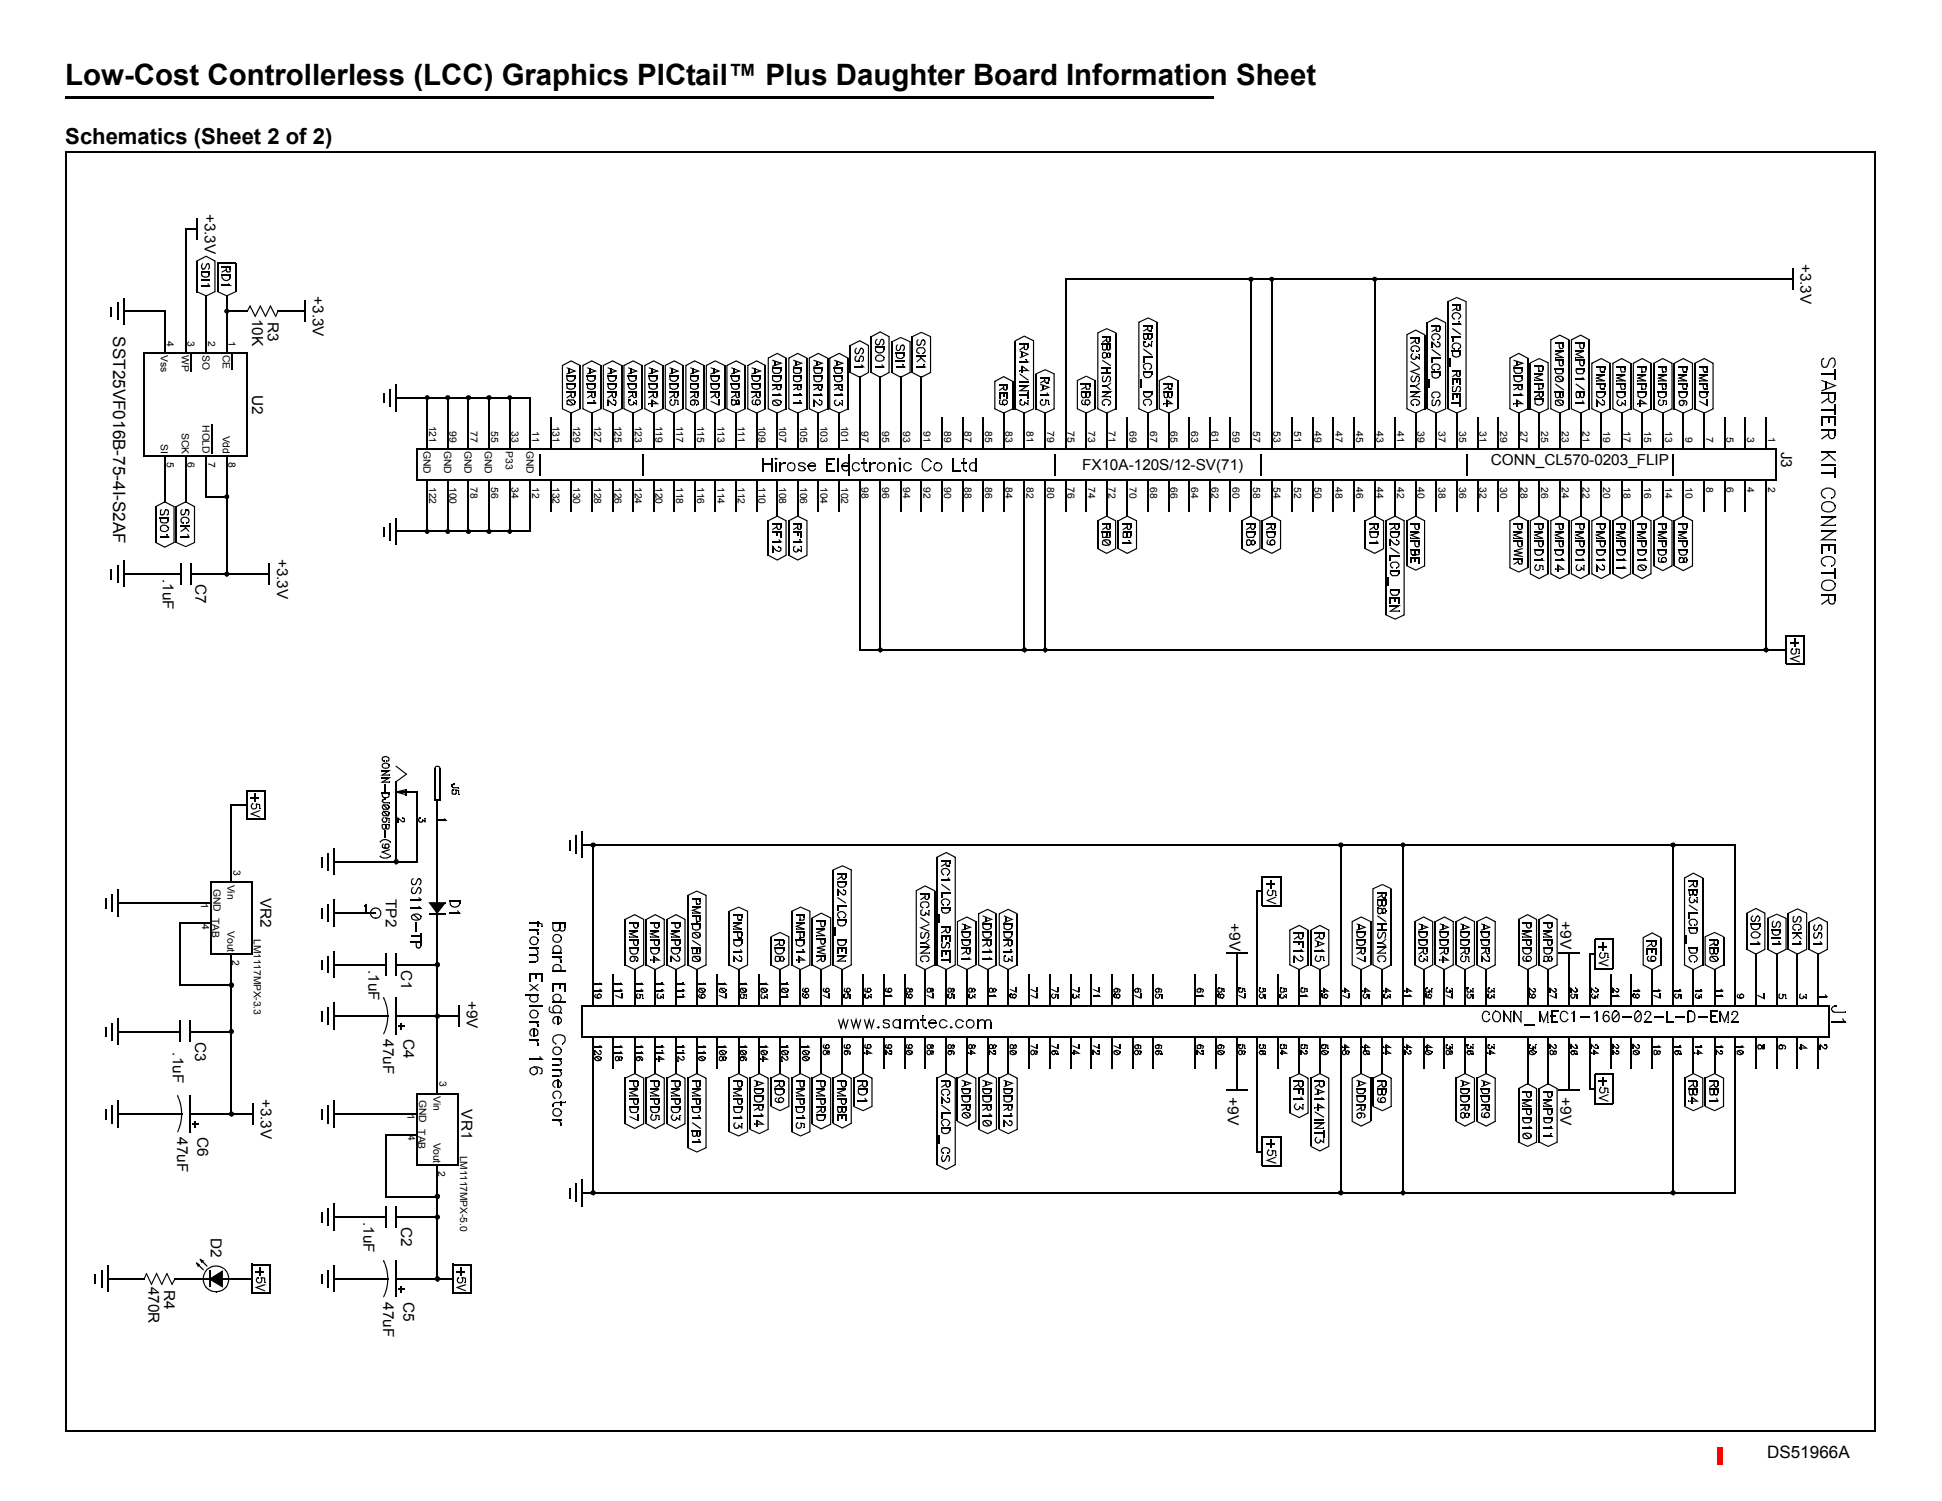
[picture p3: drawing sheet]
<svg xmlns="http://www.w3.org/2000/svg" width="279mm" height="216mm" viewBox="0 0 279 216" stroke-linecap="round" stroke-linejoin="round" font-family="sans-serif">
<defs><g id="words">
<text font-size="4.2" x="9.4" y="12.3">Low-Cost Controllerless (LCC) Graphics PICtail™ Plus Daughter Board Information Sheet</text>
<text font-size="3.2" x="9.4" y="20.8">Schematics (Sheet 2 of 2)</text>
<g font-size="2.5">
<text x="16.3" y="48.4" transform="rotate(90 16.3 48.4)">SST25VF016B-75-4I-S2AF</text>
<text x="254.2" y="209.8">DS51966A</text>
</g>
<g font-size="2.2">
<text x="29.5" y="30.7" transform="rotate(90 29.5 30.7)">+3.3V</text>
<text x="259.1" y="38" transform="rotate(90 259.1 38)">+3.3V</text>
<text x="36.3" y="45.8" transform="rotate(90 36.3 45.8)">10K</text>
<text x="38.5" y="46.4" transform="rotate(90 38.5 46.4)">R3</text>
<text x="45" y="42.6" transform="rotate(90 45 42.6)">+3.3V</text>
<text x="36.3" y="56.8" transform="rotate(90 36.3 56.8)">U2</text>
<text x="256.2" y="65" transform="rotate(90 256.2 65)">J3</text>
<text x="155.7" y="67.6">FX10A-120S/12-SV(71)</text>
<text x="214.5" y="66.9">CONN_CL570-0203_FLIP</text>
<text x="23.4" y="83.3" transform="rotate(90 23.4 83.3)">.1uF</text>
<text x="39.9" y="80.4" transform="rotate(90 39.9 80.4)">+3.3V</text>
<text x="28.1" y="84.1" transform="rotate(90 28.1 84.1)">C7</text>
<text x="37.5" y="129.2" transform="rotate(90 37.5 129.2)">VR2</text>
<text x="55.5" y="129.3" transform="rotate(90 55.5 129.3)">TP2</text>
<text x="176.9" y="132.8" transform="rotate(90 176.9 132.8)">+9V</text>
<text x="224.5" y="132.5" transform="rotate(90 224.5 132.5)">+9V</text>
<text x="53" y="139.5" transform="rotate(90 53 139.5)">.1uF</text>
<text x="57.7" y="139.5" transform="rotate(90 57.7 139.5)">C1</text>
<text x="67.2" y="143.9" transform="rotate(90 67.2 143.9)">+9V</text>
<text x="28.1" y="149.9" transform="rotate(90 28.1 149.9)">C3</text>
<text x="55.1" y="149.5" transform="rotate(90 55.1 149.5)">47uF</text>
<text x="58.1" y="149.5" transform="rotate(90 58.1 149.5)">C4</text>
<text x="24.9" y="151.4" transform="rotate(90 24.9 151.4)">.1uF</text>
<text x="37.5" y="158" transform="rotate(90 37.5 158)">+3.3V</text>
<text x="66.4" y="159.6" transform="rotate(90 66.4 159.6)">VR1</text>
<text x="176.6" y="157.8" transform="rotate(90 176.6 157.8)">+9V</text>
<text x="224.5" y="157.8" transform="rotate(90 224.5 157.8)">+9V</text>
<text x="25.5" y="163.6" transform="rotate(90 25.5 163.6)">47uF</text>
<text x="28.4" y="163.6" transform="rotate(90 28.4 163.6)">C6</text>
<text x="30.3" y="178.1" transform="rotate(90 30.3 178.1)">D2</text>
<text x="52.3" y="175.8" transform="rotate(90 52.3 175.8)">.1uF</text>
<text x="57.7" y="176.5" transform="rotate(90 57.7 176.5)">C2</text>
<text x="21.4" y="185.1" transform="rotate(90 21.4 185.1)">470R</text>
<text x="23.6" y="185.5" transform="rotate(90 23.6 185.5)">R4</text>
<text x="55.1" y="187.3" transform="rotate(90 55.1 187.3)">47uF</text>
<text x="58.1" y="187.3" transform="rotate(90 58.1 187.3)">C5</text>
</g>
<g font-size="1.4">
<text x="23.2" y="51.1" transform="rotate(90 23.2 51.1)">Vss</text>
<text x="24" y="49" transform="rotate(90 24 49)">4</text>
<text x="26.2" y="51.1" transform="rotate(90 26.2 51.1)">WP</text>
<text x="27" y="49" transform="rotate(90 27 49)">3</text>
<text x="29.1" y="51.1" transform="rotate(90 29.1 51.1)">SO</text>
<text x="29.9" y="49" transform="rotate(90 29.9 49)">2</text>
<text x="32.1" y="51.1" transform="rotate(90 32.1 51.1)">CE</text>
<text x="32.9" y="49" transform="rotate(90 32.9 49)">1</text>
<text x="23.2" y="63.9" transform="rotate(90 23.2 63.9)">SI</text>
<text x="26.2" y="62.3" transform="rotate(90 26.2 62.3)">SCK</text>
<text x="29.1" y="61.2" transform="rotate(90 29.1 61.2)">HOLD</text>
<text x="32.1" y="62.7" transform="rotate(90 32.1 62.7)">Vdd</text>
<text x="60.9" y="64.9" transform="rotate(90 60.9 64.9)">GND</text>
<text x="61.7" y="61.2" transform="rotate(90 61.7 61.2)">121</text>
<text x="63.9" y="64.9" transform="rotate(90 63.9 64.9)">GND</text>
<text x="64.7" y="62" transform="rotate(90 64.7 62)">99</text>
<text x="66.8" y="64.9" transform="rotate(90 66.8 64.9)">GND</text>
<text x="67.7" y="62" transform="rotate(90 67.7 62)">77</text>
<text x="69.8" y="64.9" transform="rotate(90 69.8 64.9)">GND</text>
<text x="70.7" y="62" transform="rotate(90 70.7 62)">55</text>
<text x="72.8" y="64.9" transform="rotate(90 72.8 64.9)">P33</text>
<text x="73.6" y="62" transform="rotate(90 73.6 62)">33</text>
<text x="75.8" y="64.9" transform="rotate(90 75.8 64.9)">GND</text>
<text x="76.6" y="62" transform="rotate(90 76.6 62)">11</text>
<text x="79.5" y="61.2" transform="rotate(90 79.5 61.2)">131</text>
<text x="82.4" y="61.2" transform="rotate(90 82.4 61.2)">129</text>
<text x="85.5" y="61.2" transform="rotate(90 85.5 61.2)">127</text>
<text x="88.4" y="61.2" transform="rotate(90 88.4 61.2)">125</text>
<text x="91.4" y="61.2" transform="rotate(90 91.4 61.2)">123</text>
<text x="94.3" y="61.2" transform="rotate(90 94.3 61.2)">119</text>
<text x="97.3" y="61.2" transform="rotate(90 97.3 61.2)">117</text>
<text x="100.3" y="61.2" transform="rotate(90 100.3 61.2)">115</text>
<text x="103.2" y="61.2" transform="rotate(90 103.2 61.2)">113</text>
<text x="106.2" y="61.2" transform="rotate(90 106.2 61.2)">111</text>
<text x="109.1" y="61.2" transform="rotate(90 109.1 61.2)">109</text>
<text x="112.1" y="61.2" transform="rotate(90 112.1 61.2)">107</text>
<text x="115.1" y="61.2" transform="rotate(90 115.1 61.2)">105</text>
<text x="118" y="61.2" transform="rotate(90 118 61.2)">103</text>
<text x="121" y="61.2" transform="rotate(90 121 61.2)">101</text>
<text x="124" y="62" transform="rotate(90 124 62)">97</text>
<text x="126.9" y="62" transform="rotate(90 126.9 62)">95</text>
<text x="129.9" y="62" transform="rotate(90 129.9 62)">93</text>
<text x="132.9" y="62" transform="rotate(90 132.9 62)">91</text>
<text x="135.8" y="62" transform="rotate(90 135.8 62)">89</text>
<text x="138.8" y="62" transform="rotate(90 138.8 62)">87</text>
<text x="141.7" y="62" transform="rotate(90 141.7 62)">85</text>
<text x="144.7" y="62" transform="rotate(90 144.7 62)">83</text>
<text x="147.7" y="62" transform="rotate(90 147.7 62)">81</text>
<text x="150.6" y="62" transform="rotate(90 150.6 62)">79</text>
<text x="153.6" y="62" transform="rotate(90 153.6 62)">75</text>
<text x="156.5" y="62" transform="rotate(90 156.5 62)">73</text>
<text x="159.5" y="62" transform="rotate(90 159.5 62)">71</text>
<text x="162.5" y="62" transform="rotate(90 162.5 62)">69</text>
<text x="165.5" y="62" transform="rotate(90 165.5 62)">67</text>
<text x="168.4" y="62" transform="rotate(90 168.4 62)">65</text>
<text x="171.4" y="62" transform="rotate(90 171.4 62)">63</text>
<text x="174.3" y="62" transform="rotate(90 174.3 62)">61</text>
<text x="177.3" y="62" transform="rotate(90 177.3 62)">59</text>
<text x="180.3" y="62" transform="rotate(90 180.3 62)">57</text>
<text x="183.2" y="62" transform="rotate(90 183.2 62)">53</text>
<text x="186.2" y="62" transform="rotate(90 186.2 62)">51</text>
<text x="189.1" y="62" transform="rotate(90 189.1 62)">49</text>
<text x="192.2" y="62" transform="rotate(90 192.2 62)">47</text>
<text x="195.1" y="62" transform="rotate(90 195.1 62)">45</text>
<text x="198.1" y="62" transform="rotate(90 198.1 62)">43</text>
<text x="201" y="62" transform="rotate(90 201 62)">41</text>
<text x="204" y="62" transform="rotate(90 204 62)">39</text>
<text x="207" y="62" transform="rotate(90 207 62)">37</text>
<text x="209.9" y="62" transform="rotate(90 209.9 62)">35</text>
<text x="212.9" y="62" transform="rotate(90 212.9 62)">31</text>
<text x="215.8" y="62" transform="rotate(90 215.8 62)">29</text>
<text x="218.8" y="62" transform="rotate(90 218.8 62)">27</text>
<text x="221.7" y="62" transform="rotate(90 221.7 62)">25</text>
<text x="224.7" y="62" transform="rotate(90 224.7 62)">23</text>
<text x="227.7" y="62" transform="rotate(90 227.7 62)">21</text>
<text x="230.6" y="62" transform="rotate(90 230.6 62)">19</text>
<text x="233.6" y="62" transform="rotate(90 233.6 62)">17</text>
<text x="236.5" y="62" transform="rotate(90 236.5 62)">15</text>
<text x="239.6" y="62" transform="rotate(90 239.6 62)">13</text>
<text x="242.5" y="62.8" transform="rotate(90 242.5 62.8)">9</text>
<text x="245.4" y="62.8" transform="rotate(90 245.4 62.8)">7</text>
<text x="248.4" y="62.8" transform="rotate(90 248.4 62.8)">5</text>
<text x="251.4" y="62.8" transform="rotate(90 251.4 62.8)">3</text>
<text x="254.4" y="62.8" transform="rotate(90 254.4 62.8)">1</text>
<text x="24" y="66.5" transform="rotate(90 24 66.5)">5</text>
<text x="27" y="66.5" transform="rotate(90 27 66.5)">6</text>
<text x="29.9" y="66.5" transform="rotate(90 29.9 66.5)">7</text>
<text x="32.9" y="66.5" transform="rotate(90 32.9 66.5)">8</text>
<text x="61.7" y="70.1" transform="rotate(90 61.7 70.1)">122</text>
<text x="64.7" y="70.1" transform="rotate(90 64.7 70.1)">100</text>
<text x="67.7" y="70.1" transform="rotate(90 67.7 70.1)">78</text>
<text x="70.7" y="70.1" transform="rotate(90 70.7 70.1)">56</text>
<text x="73.6" y="70.1" transform="rotate(90 73.6 70.1)">34</text>
<text x="76.6" y="70.1" transform="rotate(90 76.6 70.1)">12</text>
<text x="79.5" y="70.1" transform="rotate(90 79.5 70.1)">132</text>
<text x="82.4" y="70.1" transform="rotate(90 82.4 70.1)">130</text>
<text x="85.5" y="70.1" transform="rotate(90 85.5 70.1)">128</text>
<text x="88.4" y="70.1" transform="rotate(90 88.4 70.1)">126</text>
<text x="91.4" y="70.1" transform="rotate(90 91.4 70.1)">124</text>
<text x="94.3" y="70.1" transform="rotate(90 94.3 70.1)">120</text>
<text x="97.3" y="70.1" transform="rotate(90 97.3 70.1)">118</text>
<text x="100.3" y="70.1" transform="rotate(90 100.3 70.1)">116</text>
<text x="103.2" y="70.1" transform="rotate(90 103.2 70.1)">114</text>
<text x="106.2" y="70.1" transform="rotate(90 106.2 70.1)">112</text>
<text x="109.1" y="70.1" transform="rotate(90 109.1 70.1)">110</text>
<text x="112.1" y="70.1" transform="rotate(90 112.1 70.1)">108</text>
<text x="115.1" y="70.1" transform="rotate(90 115.1 70.1)">106</text>
<text x="118" y="70.1" transform="rotate(90 118 70.1)">104</text>
<text x="121" y="70.1" transform="rotate(90 121 70.1)">102</text>
<text x="124" y="70.1" transform="rotate(90 124 70.1)">98</text>
<text x="126.9" y="70.1" transform="rotate(90 126.9 70.1)">96</text>
<text x="129.9" y="70.1" transform="rotate(90 129.9 70.1)">94</text>
<text x="132.9" y="70.1" transform="rotate(90 132.9 70.1)">92</text>
<text x="135.8" y="70.1" transform="rotate(90 135.8 70.1)">90</text>
<text x="138.8" y="70.1" transform="rotate(90 138.8 70.1)">88</text>
<text x="141.7" y="70.1" transform="rotate(90 141.7 70.1)">86</text>
<text x="144.7" y="70.1" transform="rotate(90 144.7 70.1)">84</text>
<text x="147.7" y="70.1" transform="rotate(90 147.7 70.1)">82</text>
<text x="150.6" y="70.1" transform="rotate(90 150.6 70.1)">80</text>
<text x="153.6" y="70.1" transform="rotate(90 153.6 70.1)">76</text>
<text x="156.5" y="70.1" transform="rotate(90 156.5 70.1)">74</text>
<text x="159.5" y="70.1" transform="rotate(90 159.5 70.1)">72</text>
<text x="162.5" y="70.1" transform="rotate(90 162.5 70.1)">70</text>
<text x="165.5" y="70.1" transform="rotate(90 165.5 70.1)">68</text>
<text x="168.4" y="70.1" transform="rotate(90 168.4 70.1)">66</text>
<text x="171.4" y="70.1" transform="rotate(90 171.4 70.1)">64</text>
<text x="174.3" y="70.1" transform="rotate(90 174.3 70.1)">62</text>
<text x="177.3" y="70.1" transform="rotate(90 177.3 70.1)">60</text>
<text x="180.3" y="70.1" transform="rotate(90 180.3 70.1)">58</text>
<text x="183.2" y="70.1" transform="rotate(90 183.2 70.1)">54</text>
<text x="186.2" y="70.1" transform="rotate(90 186.2 70.1)">52</text>
<text x="189.1" y="70.1" transform="rotate(90 189.1 70.1)">50</text>
<text x="192.2" y="70.1" transform="rotate(90 192.2 70.1)">48</text>
<text x="195.1" y="70.1" transform="rotate(90 195.1 70.1)">46</text>
<text x="198.1" y="70.1" transform="rotate(90 198.1 70.1)">44</text>
<text x="201" y="70.1" transform="rotate(90 201 70.1)">42</text>
<text x="204" y="70.1" transform="rotate(90 204 70.1)">40</text>
<text x="207" y="70.1" transform="rotate(90 207 70.1)">38</text>
<text x="209.9" y="70.1" transform="rotate(90 209.9 70.1)">36</text>
<text x="212.9" y="70.1" transform="rotate(90 212.9 70.1)">32</text>
<text x="215.8" y="70.1" transform="rotate(90 215.8 70.1)">30</text>
<text x="218.8" y="70.1" transform="rotate(90 218.8 70.1)">28</text>
<text x="221.7" y="70.1" transform="rotate(90 221.7 70.1)">26</text>
<text x="224.7" y="70.1" transform="rotate(90 224.7 70.1)">24</text>
<text x="227.7" y="70.1" transform="rotate(90 227.7 70.1)">22</text>
<text x="230.6" y="70.1" transform="rotate(90 230.6 70.1)">20</text>
<text x="233.6" y="70.1" transform="rotate(90 233.6 70.1)">18</text>
<text x="236.5" y="70.1" transform="rotate(90 236.5 70.1)">16</text>
<text x="239.6" y="70.1" transform="rotate(90 239.6 70.1)">14</text>
<text x="242.5" y="70.1" transform="rotate(90 242.5 70.1)">10</text>
<text x="245.4" y="70.1" transform="rotate(90 245.4 70.1)">8</text>
<text x="248.4" y="70.1" transform="rotate(90 248.4 70.1)">6</text>
<text x="251.4" y="70.1" transform="rotate(90 251.4 70.1)">4</text>
<text x="254.4" y="70.1" transform="rotate(90 254.4 70.1)">2</text>
<text x="33.6" y="125.2" transform="rotate(90 33.6 125.2)">3</text>
<text x="29" y="129.9" transform="rotate(90 29 129.9)">1</text>
<text x="30.7" y="127.8" transform="rotate(90 30.7 127.8)">GND TAB</text>
<text x="32.7" y="127.3" transform="rotate(90 32.7 127.3)">Vin</text>
<text x="29.1" y="132.9" transform="rotate(90 29.1 132.9)">4</text>
<text x="32.7" y="134" transform="rotate(90 32.7 134)">Vout</text>
<text x="36.5" y="135.1" transform="rotate(90 36.5 135.1)">LM1117MPX-3.3</text>
<text x="33.4" y="138" transform="rotate(90 33.4 138)">2</text>
<text x="63.2" y="155.6" transform="rotate(90 63.2 155.6)">3</text>
<text x="58.6" y="160.2" transform="rotate(90 58.6 160.2)">1</text>
<text x="60.3" y="158.2" transform="rotate(90 60.3 158.2)">GND TAB</text>
<text x="62.4" y="157.6" transform="rotate(90 62.4 157.6)">Vin</text>
<text x="58.7" y="163.3" transform="rotate(90 58.7 163.3)">4</text>
<text x="62.4" y="164.3" transform="rotate(90 62.4 164.3)">Vout</text>
<text x="66.2" y="166.2" transform="rotate(90 66.2 166.2)">LM1117MPX-5.0</text>
<text x="63" y="168.4" transform="rotate(90 63 168.4)">2</text>
</g>
</g></defs>
<path d="M247.2 208.2h.7v2.4h-.7z" fill="#f00"/>
<g fill="#000">
<path d="M9.4 13.9v.3zM26.6 32.9h1.7v.1h-1.7zM26.6 32.9h.2v.1h-.2zM28.9 39h1.3v.1h-1.3zM29.1 37.9l.1 .1-.1 .1-.1-.1zM29.1 37.8l.1 .2zM28.9 39.1h.2v.4h-.2l.2-.1v.2l-.1 .1 .1-.1v.2l.1-.1h.1l.1 .1v.1v-.1h.3l.1 .1-.1-.1 .1-.1 .1 .2-.1-.2h.2l.1 .1-.2-.1h.2l-.1-.1v-.2l.2 .1-.2 .3a.77 .77 0 0 1-.8 .1l.1-.2v.2l-.3-.2zM28.2 37.5l1.4-.7 .1 .1-1.3 .7zM29.9 38.7l.1 .1zM29 38l.1 .1 .1-.1-.1 .2-.2-.1 .2 .1v.3h-.2l.2-.1 .1 .3-.1 .1v-.2h.2v.2v-.1l.2-.2 .1 .1-.1-.1 .2-.5 .1 .1h-.2v-.1l.5-.2 .1 .3v.4l-.1 .3-.2-.1 .2-.3 .1 .1h-.2v-.3l.2-.1-.1 .1-.2-.2 .1-.2v.2h-.1l-.1-.1 .1 .1-.1 .1-.2-.1h.2v.1l-.1 .1h-.1h.1l-.1 .4-.2 .2h-.3l-.2-.3zM30 39h.2v.5h-.2zM31.9 38.3h1.2v.2h-1.2z"/>
<path d="M31.9 39.4h1.3v.2h-1.3zM31.8 39.1l.2 .1zM31.9 39.5h.1v.4l-.1 .1 .1-.1 .1 .1-.1 .1 .1-.1 .2 .2-.1 .1 .1-.1 .1 .1v.1v-.1h.3v.1l-.1-.1 .2-.1 .1-.1 .1 .2-.1-.2 .1-.1 .2 .1-.2-.1 .1-.1h.1l-.2 .4h-.1l-.1-.1 .1 .1a.6 .6 0 0 1-.8 0l.1-.2-.1 .2-.2-.2zM32.5 38.3h.1v.1h-.1zM32.5 38.7l.2 .1zM31.9 39.1l.6-.4 .1 .2-.6 .3zM32.5 38.4h.1v.5h-.1l.1-.1 .1 .2-.1 .1 .1-.1v.2v-.2h.3l.1 .2-.1-.1v-.1l.2 .1-.2-.1 .1-.2 .1 .1-.1 .3h-.5l-.1-.1zM33.1 38.3h.1v.6h-.1zM33.1 39.4h.1v.5h-.1zM257.9 38.6h.1v.1h-.1zM15.9 44.1h.2v1.4h-.2zM17.7 44.7h1.6v.2h-1.6z"/>
<path d="M23.6 44.7h.2v1.6h-.2zM28.3 41.9v.1zM29.6 36.8l1.4 .7v4.5l-1.3 .7-1.4-.7 .1-.1 1.3 .6v.1l-.1-.1 1.3-.6 .1 .1h-.2v-4.5h.2l-.1 .1-1.3-.7zM28.9 40.2h1.3v.1h-1.3zM28.9 41.1h1.2v.1h-1.2zM29.6 43.2h.1v.1h-.1zM29.6 43.3h.1v.1h-.1zM29.6 42.5h.1v.8h-.1zM29.8 40.8h.2zM29.9 40.9l.1-.1 .1 .1-.2 .1zM29.9 41l.2-.1 .2 .3h-.2zM31.3 41.9v.1z"/>
<path d="M31.4 41.9l1.3 .6v.1l-.1-.1 1.3-.6 .1 .1-1.4 .7-1.3-.7zM31.9 41h1.2v.1h-1.2zM32.5 44.8h.2v.1h-.2zM32.5 43.2h.2v1.6h-.2zM32.5 44.7h1.6v.2h-1.6zM32.5 44.7h.2v1.6h-.2zM32.5 42.5h.2v.9h-.2zM32.5 44.9l.1 .2zM32.4 44.5a.35 .35 0 0 1 .6 .1 .35 .35 0 0 1-.4 .5v-.2l.2-.1-.1-.2-.3 .1 .1 .2h.1v.2h-.1a.31 .31 0 0 1-.1-.6zM32.6 44.9v.2zM32.6 44.9l.1 .1v.1h-.1zM32.8 40.8h.2z"/>
<path d="M32.8 40.9l.2-.1v.1l-.1 .1zM33 40.9l.4 .2h-.3l-.2-.1zM34 44.7h1.6v.2h-1.6zM34.1 44.7h.1v.2h-.1zM35.5 44.7l.1 .2zM35.9 44l.1 .1-.4 .7-.1-.1zM35.9 43.9l.1 .2zM35.9 44h.1zM35.9 44.1l.1-.1 .8 1.4-.1 .3zM37.4 43.8l.1 .3-.7 1.4-.2-.1zM37.4 44.1l.1-.1 .8 1.4-.2 .1zM38.1 45.4l.1 .2z"/>
<path d="M38.8 44l.2 .1-.7 1.4-.2-.1zM38.1 45.5h.2zM38.9 43.9l.1 .2zM38.8 44h.2zM38.8 44.1l.2-.1 .7 1.4-.1 .1zM39.6 45.5l.1 .1zM39.9 44.7l.2 .1-.4 .7h-.1zM39.6 45.5h.2zM39.9 44.7h1.7v.2h-1.7zM39.9 44.7l.2 .1zM41.4 44.7h.1v.2h-.1zM41.5 44.7h.9v.2h-.9z"/>
<path d="M42.2 44.7h1.6v.2h-1.6zM55.1 56.5h.2v1.4h-.2zM57 57.1h1.6v.2h-1.6zM61.4 57.4l.1 .1-.1 .1zM61.2 56.9a.35 .35 0 0 1 .5 0 .35 .35 0 0 1 .1 .4l-.3 .2-.1-.1 .2-.1v-.2l-.2-.1-.1 .3 .2 .1-.1 .1h-.1a.34 .34 0 0 1-.1-.6zM61.5 57.4l-.1 .1zM61.5 57.4h.1l-.1 .2-.1-.1zM64.3 57.4l.1 .1zM64.2 56.9h.3a.35 .35 0 0 1 .3 .3 .35 .35 0 0 1-.4 .3v-.1l.2-.1v-.3l-.4 .1 .1 .2 .1 .1v.1h-.1a.34 .34 0 0 1-.1-.6zM64.4 57.4v.1zM64.4 57.4h.1v.2l-.1-.1zM67.3 57.4h.1v.1v.1z"/>
<path d="M67.1 56.9h.4a.34 .34 0 0 1 .3 .3 .34 .34 0 0 1-.4 .3v-.1l.2-.1v-.2l-.1-.1h-.2l-.1 .3 .2 .1v.1a.35 .35 0 0 1-.4-.2 .35 .35 0 0 1 .1-.4zM67.4 57.4v.1zM67.4 57.4h.1v.1h-.1zM70.3 57.4h.1v.1l-.1 .1zM70 57a.41 .41 0 0 1 .4-.2 .41 .41 0 0 1 .3 .4l-.1 .3h-.2v-.1l.1-.1v-.2h-.4v.2l.3 .1v.1a.36 .36 0 0 1-.4-.1 .36 .36 0 0 1 0-.4zM70.4 57.4v.1zM70.4 57.4h.1v.1h-.1zM73.2 57.4h.1v.1v.1zM73.1 56.9a.35 .35 0 0 1 .4 0 .35 .35 0 0 1 .2 .4l-.4 .2v-.1l.2-.1v-.2l-.3-.1v.3l.1 .1v.1h-.1a.34 .34 0 0 1-.1-.6zM73.3 57.4v.1zM73.3 57.4h.1v.2l-.1-.1zM81.5 54h1.3v.1h-1.3z"/>
<path d="M81.5 55.1h1.3v.2h-1.3zM81.5 56.3h1.2v.2h-1.2zM81.5 53.7h.1v.1l-.1 .1zM81.6 53.7l1.1-.4 .3 .1-1.4 .4zM81.6 52.8v.2zM81.5 57.2l.1 .1zM81.5 54h.2v.6h-.2l.1-.1 .2 .2-.1 .1v-.1h.2l-.1 .2 .1-.2 .1 .1v.1v-.1h.3v.1l-.1-.1 .2-.1 .1 .1-.1-.1 .2-.2 .1 .1-.1-.1 .1-.1 .1 .1a.73 .73 0 0 1-1.1 .3l.1 .1-.3-.3zM81.5 55.2h.2v.6l-.2 .1 .1-.2 .3 .2-.1 .1 .1-.1h.1v.2v-.2h.3v.2l-.1-.2 .2-.1 .1 .2-.1-.1v-.1l.2-.1 .1 .1h-.1v-.2h.2l-.1 .3h-.2v-.1l.1 .1a.71 .71 0 0 1-.9 0l.1 .1-.3-.1zM81.8 57.4l-.1 .2zM81.8 52.9h.2v.8h-.2zM82.1 59.3h.2v.9h-.2zM82.1 56.3h.2v.1h-.2z"/>
<path d="M82.2 51.8l1.3 .8h-.1l-1.3-.6zM82.1 56.7l.2 .1zM81.5 57.1l.6-.4 .1 .2-.6 .4zM82.1 56.4h.2v.6l-.2 .1 .1-.1 .1 .1-.1 .1 .1-.1h.1v.2v-.2h.1l.1 .2-.2-.2 .2-.1 .1 .1-.1-.1 .1-.1h.1l-.2 .4h-.3l-.2-.2zM82.6 58.1l-.1 .2zM81.8 57.5l.8 .6-.1 .2-.8-.7zM82.6 54h.2v.4h-.2zM82.6 55.1h.2v.5h-.2zM82.6 56.3h.2v.6h-.2zM82.6 57.9l.2-.1v.1l-.1 .1zM81.5 57.6l.3-.2h.8l.2 .4-.2 .1v-.2l.1-.1-.1 .1-.1-.1v-.2v.2h-.7l-.1-.1 .1 .1-.2 .1h-.1h.2v.4l-.1 .1v-.2l.2 .1-.1 .2 .1-.2 .3 .1-.1 .2v-.2h.2v.2l-.1-.2 .4-.1 .1 .2-.1-.2h.1l.1 .1-.1-.1v-.2h.2l-.1 .3-.2 .1a1.14 1.14 0 0 1-1-.1zM82.6 57.8h.2v.1h-.2z"/>
<path d="M81.6 52.8l1.2 .5-.1 .1-1.1-.4zM83.4 58.7l.2 .2zM80.8 52.5l1.4-.7v.2l-1.2 .6-.1-.1 .1 .1v6.2h-.2l.2-.1 1.2 .6-.1 .2v-.2l1.3-.6 .1 .2-1.3 .6-1.4-.6zM84.4 54h1.3v.1h-1.3zM84.4 55.1h1.3v.2h-1.3zM84.4 56.3h1.3v.2h-1.3zM84.4 57.8h1.3v.2h-1.3zM84.4 53.7h.1l.1 .1-.1 .1zM84.5 53.7l1.1-.4 .3 .1-1.3 .4zM84.5 52.8v.2zM84.4 57.2l.2 .1zM84.4 54h.2v.6h-.1l.1-.1 .1 .2-.1 .1 .1-.1h.1v.2v-.2l.2 .1-.1 .1v-.1h.3v.1v-.1l.2-.1 .1 .1-.2-.1h.1l.1 .1-.1-.1 .1-.2 .2 .1-.2-.1 .1-.1h.1a.71 .71 0 0 1-1.1 .4l.2 .1-.4-.3z"/>
<path d="M84.4 55.2h.2v.6l-.1 .1 .1-.2 .2 .2v.1v-.1h.2l-.1 .2v-.2h.3v.2v-.2l.2-.1 .1 .2-.2-.1 .1-.1 .2-.1 .1 .1h-.2l.1-.2h.1v.3h-.2l-.1-.1 .1 .1-.3 .2-.6-.2 .2 .1-.2-.1 .1-.1-.1 .1h-.2zM84.8 52.9h.1v.8h-.1zM85 59.3h.2v.9h-.2zM85 56.3h.2v.1h-.2zM85.2 51.8l1.4 .8h-.2l-1.3-.6zM85.1 56.7l.1 .1zM84.5 57.1l.6-.4 .1 .2-.6 .4zM85 56.4h.2v.6l-.1 .1 .1-.1v.2v-.1h.2l-.1 .2v-.2h.2v.2l-.1-.2h.1l.1 .1-.1-.1v-.1l.2 .1-.2-.1 .1-.1h.1v.1a.36 .36 0 0 1-.3 .3 .36 .36 0 0 1-.4-.2zM85.4 57.6h.2v.1h-.2zM85.5 57.7l.4 .3h-.2l-.3-.2zM85.4 57.7h.2v.1h-.2zM85.6 54h.1v.4h-.1z"/>
<path d="M85.6 55.1h.1v.5h-.1zM85.6 56.3h.1v.6h-.1zM84.6 52.8l1.1 .5-.1 .1-1.1-.4zM86.4 58.7l.2 .2zM83.8 52.5l1.4-.7v.2l-1.3 .6-.1-.1 .1 .1v6.2h-.1l.1-.1 1.3 .6-.1 .2v-.2l1.3-.6 .1 .2-1.3 .6-1.4-.6zM87.4 54h1.3v.1h-1.3zM87.4 55.1h1.3v.2h-1.3zM87.4 56.3h1.2v.2h-1.2zM87.4 57.5h.2v.9h-.2zM87.4 53.7h.1v.1l-.1 .1zM87.5 53.7l1.1-.4 .3 .1-1.4 .4zM87.5 52.8v.2z"/>
<path d="M87.4 57.2l.1 .1zM87.4 54h.2v.4l-.2 .1 .2-.1v.1v-.1l.1 .3-.1 .1 .1-.1h.1l-.1 .2 .1-.2 .1 .1v.1v-.1h.3l.1 .1-.1-.1 .2-.1 .2 .1-.2-.1 .2-.3h.1l-.1 .2-.1-.1 .1 .1v.2a.77 .77 0 0 1-1 0l.1 .1-.2-.3 .1-.1-.1 .1-.1-.2zM87.4 55.2h.2v.4h-.2h.2v.2l-.1 .1 .1-.2 .1 .1-.1 .1 .1-.1 .1 .1-.1 .1 .1-.1h.1v.2v-.2h.3l.1 .2-.1-.2 .2-.1 .1 .1-.1-.1 .1-.1 .1 .1h-.1l.1-.2h.1a.53 .53 0 0 1-.4 .5h-.4l-.4-.3zM87.8 52.9h.2v.8h-.2zM88 56.3h.2v.1h-.2zM88.1 59.3h.1v.9h-.1zM88 56.7l.2 .1zM87.4 57.1l.6-.4 .1 .2-.6 .4zM88 56.4h.2v.5l-.2 .1 .2-.1v.1l-.1 .1 .1-.1 .1 .1v.2v-.2h.1l.1 .2-.1-.2h.2h-.1l.1-.2h.1l-.1 .2-.1-.1h.1v.2l-.4 .1-.1-.2zM88.2 51.8l1.3 .8h-.1l-1.3-.6zM88.3 57.4v.2zM88.3 57.4l.3 .2v.1h-.1l.1-.1 .1 .1-.1 .5-.1-.1 .1-.1h.1h-.2v-.2h.2h-.1l-.1-.2h.1l-.1 .1-.1-.1 .1-.1-.2 .1z"/>
<path d="M88.5 58.1h.1v.2h-.1zM88.5 54h.2v.4h-.2zM88.5 55.1h.2v.5h-.2zM88.5 56.3h.2v.6h-.2zM87.4 57.3l.7 .7-.2 .1 .2-.1 .2 .1-.1 .2v-.2h.3v.2h-.3l-.2-.2-.6-.5zM87.5 52.8l1.2 .5-.1 .1-1.1-.4zM89.4 58.7l.1 .2zM86.7 52.5l1.5-.7v.2l-1.4 .6v-.1l.1 .1v6.2h-.2l.1-.1 1.4 .6-.1 .2v-.2l1.3-.6 .1 .2-1.3 .6-1.5-.6zM90.3 54h1.4v.1h-1.4zM90.3 55.1h1.4v.2h-1.4zM90.3 56.3h1.3v.2h-1.3zM90.3 53.7h.1l.1 .1-.1 .1z"/>
<path d="M90.4 53.7l1.1-.4 .3 .1-1.3 .4zM90.4 52.8v.2zM90.4 57.4h.2v.2h-.2zM90.3 57.2l.2 .1zM90.3 54h.2v.4l-.1 .1 .1-.1 .1 .1 .1 .2-.2 .1 .1-.1 .3 .1-.1 .1v-.1h.4v.1l-.1-.1 .3-.1 .1 .1-.1-.1v-.2l.2 .1-.2-.1 .1-.1h.2l-.2 .4a.72 .72 0 0 1-1 0l-.1-.2 .2-.1-.2 .1-.1-.2zM90.3 55.2h.2v.4h-.1h.1l.1 .2-.2 .1 .2-.2v.1l-.1 .1 .1-.1 .3 .1-.1 .2v-.2h.4v.2l-.1-.2 .3-.1 .1 .1-.1-.1h.2h-.2l.1-.2h.2l-.2 .3a.75 .75 0 0 1-1.1 0zM90.5 57.4h.2v.2h-.2zM90.7 52.9h.2v.8h-.2zM90.9 56.3h.2v.1h-.2zM91 59.3h.2v.9h-.2zM91 56.7l.1 .1zM90.4 57.1l.6-.4 .1 .2-.6 .4z"/>
<path d="M90.9 56.4h.2v.5l-.1 .1 .1-.1 .1 .1v.1l-.1 .1 .1-.1v.2v-.2h.2v.2l-.1-.2h.3h-.2l.1-.2h.2l-.1 .2-.2-.1h.2v.2l-.2 .1-.3-.1-.1-.1 .2-.1-.2 .1-.1-.1zM91.1 51.8l1.4 .8h-.2l-1.2-.6zM91.5 54h.2v.4h-.2zM91.5 55.1h.2v.5h-.2zM91.5 56.3h.2v.6h-.2zM91.5 57.5h.2v.1h-.2zM90.5 52.8l1.1 .5-.1 .1-1.1-.4zM90.4 57.6h.2l-.1 .2h-.1h.1v.1h-.2h.2l.1 .2-.2 .1 .2-.1-.1 .2 .1-.2 .2 .1-.1 .2 .1-.2v.2v-.2l.2-.1h.1v.2v-.3l.1 .1h-.1v-.4l.5 .4-.1 .2v-.7h.2v.8l-.6-.6h.1v.5h-.2v-.2l.1 .2-.2 .1-.4-.1-.2-.4zM92.4 58.7l.1 .2zM89.7 52.5l1.4-.7v.2l-1.3 .6-.1-.1 .2 .1v6.2h-.2l.1-.1 1.3 .6v.2v-.2l1.3-.6v.2l-1.3 .6-1.4-.6zM93.3 54h1.4v.1h-1.4zM93.3 55.1h1.4v.2h-1.4z"/>
<path d="M93.3 56.3h1.3v.2h-1.3zM93.3 58h.1v.1h-.1zM93.3 53.7h.1v.1l-.1 .1zM93.4 53.7l1.2-.4 .2 .1-1.4 .4zM93.4 52.8v.2zM93.4 58h1.2l.3 .1h-1.5zM93.3 57.2l.1 .1zM93.3 54h.2v.4l-.2 .1 .2-.1v.1l-.1 .1 .1-.1 .1 .2-.1 .1 .1-.1h.1l-.1 .2 .1-.2 .2 .1v.1v-.1h.2v.1v-.1l.1-.1 .1 .2-.1-.2h.1l.1 .1-.1-.1 .2-.2 .1 .1-.1-.1v-.1h.2a.74 .74 0 0 1-1.3 .2zM93.3 55.2h.2v.4h-.2h.2v.2l-.1 .1 .1-.2 .2 .2-.1 .1 .1-.2 .2 .1v.2v-.2h.2v.2v-.2h.1l.1 .1-.1-.1 .3-.2 .1 .1h-.2l.1-.2h.2l-.1 .3h-.2v-.1v.1a.75 .75 0 0 1-.9 0l.1-.1-.1 .1h-.1zM93.7 52.9h.2v.8h-.2zM93.7 57.5h.2v.9h-.2zM93.9 56.3h.2v.1h-.2z"/>
<path d="M94 59.3h.1v.9h-.1zM93.9 56.7l.2 .1zM93.3 57.1l.6-.4 .1 .2-.6 .4zM93.9 56.4h.2v.5l-.2 .1 .2-.1v.1l-.1 .1 .1-.1v.2v-.1h.2v.2v-.2l.1 .2-.1-.2h.1l.1 .1-.1-.1 .1-.1 .1 .1-.1-.1v-.1h.2a.39 .39 0 0 1-.3 .4 .39 .39 0 0 1-.4-.2v.1l-.1-.3zM94.1 51.8l1.3 .8h-.1l-1.3-.6zM94.5 54h.2v.4h-.2zM94.5 55.1h.2v.5h-.2zM94.5 56.3h.2v.6h-.2zM93.7 57.4l.9 .6v.1l-.9-.5zM93.4 52.8l1.2 .5v.1l-1.2-.4zM95.3 58.7l.1 .2zM92.7 52.5l1.4-.7v.2l-1.3 .6-.1-.1 .2 .1v6.2h-.2l.1-.1 1.3 .6-.1 .2v-.2l1.3-.6 .1 .2-1.3 .6-1.4-.6z"/>
<path d="M96.3 54h1.3v.1h-1.3zM96.3 55.1h1.3v.2h-1.3zM96.3 56.3h1.2v.2h-1.2zM96.3 53.7h.1v.1v.1zM96.4 53.7l1.1-.4 .3 .1-1.4 .4zM96.4 52.8v.2zM96.3 57.2l.1 .1zM96.3 54h.2v.6h-.2l.2-.1 .1 .2-.1 .1 .1-.1h.1l.1 .1v.1v-.1h.3v.1l-.1-.1 .2-.1 .1 .1-.1-.1 .2-.2 .2 .1-.2-.1 .1-.1 .1 .1a.69 .69 0 0 1-1 .4l.1-.2-.1 .2-.3-.3zM96.3 55.2h.2v.6l-.1 .1v-.2l.2 .1-.1 .1 .1-.1 .2 .1v.2v-.2h.3v.2l-.1-.2 .2-.1 .1 .2-.1-.1 .1-.1h-.1l.3-.1 .1 .1h-.2l.1-.2h.1l-.1 .3h-.1l-.1-.1 .1 .1a.66 .66 0 0 1-.8 .1l.1-.1-.1 .1-.3-.1zM96.6 57.4v.2zM96.6 57.4h.1v.2h-.1zM96.6 52.9h.2v.1h-.2z"/>
<path d="M96.6 53h.2v.7h-.2zM96.9 59.3h.2v.9h-.2zM96.9 56.3h.2v.1h-.2zM97 51.8l1.4 .8h-.2l-1.2-.6zM97 56.7l.1 .1zM96.4 57.1l.6-.4v.2l-.6 .4zM96.9 56.4h.2v.6l-.2 .1 .2-.1v.1l-.1 .1 .1-.1h.1v.2v-.2h.1l.1 .2-.1-.2h.1l.1 .1-.2-.1 .1-.1 .2 .1-.2-.1 .1-.1h.1l-.2 .4h-.2l-.3-.2zM97.5 54h.1v.4h-.1zM97.5 55.1h.1v.5h-.1zM97.5 56.3h.1v.6h-.1zM97.5 58.2h.1v.1h-.1zM96.4 57.5l.2-.1v.2h-.1v.4l.2 .2 .3-.1-.1-.5 .1-.2 .5 .1 .1 .1v.6h-.1v-.6v.1l-.5-.1 .1-.1a.5 .5 0 0 1 0 .7 .5 .5 0 0 1-.7 0l-.1-.2z"/>
<path d="M96.4 52.8l1.2 .5-.1 .1-1.1-.4zM98.3 58.7l.1 .2zM95.6 52.5l1.4-.7v.2l-1.2 .6-.1-.1 .1 .1v6.2h-.2l.2-.1 1.2 .6v.2v-.2l1.3-.6v.2l-1.3 .6-1.4-.6zM99.3 54h1.3v.1h-1.3zM99.3 55.1h1.3v.2h-1.3zM99.3 56.3h1.2v.2h-1.2zM99.3 53.7l.1 .1-.1 .1zM99.3 53.7l1.2-.4 .2 .1-1.3 .4zM99.3 52.8v.2zM99.3 57.2l.1 .1zM99.3 54h.1v.6h-.1l.1-.1 .1 .2-.1 .1 .1-.1h.2l-.1 .2 .1-.2 .1 .1v.1v-.1h.2v.1v-.1l.2-.1 .1 .1-.1-.1 .2 .1-.2-.1 .2-.2 .1 .1-.1-.1v-.1h.2a.71 .71 0 0 1-1.2 .4l.2 .1-.3-.3zM99.3 55.2h.1v.6l-.1 .1 .1-.2 .3 .2-.1 .1 .1-.1h.1v.2v-.2h.2v.2v-.2l.2-.1 .1 .2-.1-.1v-.1l.2-.1 .1 .1h-.2l.1-.2h.2l-.1 .3h-.2l-.1-.1 .2 .1-.4 .2h-.3l-.4-.2z"/>
<path d="M99.6 52.9h.2v.8h-.2zM99.7 57.4v.2h-.1zM99.9 59.3h.1v.9h-.1zM99.9 56.3h.1v.1h-.1zM99.7 57.4l.2 .1v.2l-.2-.1zM100 51.8l1.4 .8h-.2l-1.3-.6zM99.9 56.7l.2 .1zM99.3 57.1l.6-.4 .1 .2-.6 .4zM99.9 56.4h.1v.6l-.1 .1 .1-.1v.2l.1-.1h.1v.2v-.2h.1l.1 .2-.2-.2h.1l.1 .1-.1-.1 .1-.1 .1 .1-.1-.1v-.1h.2l-.1 .1a.36 .36 0 0 1-.3 .3 .36 .36 0 0 1-.3-.2zM100.2 58.1h.1v.2h-.1zM99.3 57.7a.85 .85 0 0 1 1.3 .1l-.1 .5h-.2v-.2l.2 .1h-.2l.1-.2h.2h-.2v-.2h.2l-.2 .1v-.1l.1-.1-.1 .1-.2-.1 .1-.2v.2l-.4-.1v-.2v.2h-.2v-.2v.2l-.2 .1-.1-.2 .1 .2-.1 .1-.1-.1h.1v.4l-.1 .1 .1-.1 .3 .1-.1 .2v-.2h.1v.2v-.2l.2-.1v.2l-.1-.2h.1l.1 .1-.1-.1v-.2h.2h-.2l.2-.1-.2 .1-.1-.3 .1-.1a.49 .49 0 0 1 .2 .5 .49 .49 0 0 1-.4 .4l-.3-.1 .1-.2-.1 .2-.1-.1zM100.4 54h.2v.4h-.2z"/>
<path d="M100.4 55.1h.2v.5h-.2zM100.4 56.3h.2v.6h-.2zM99.4 52.8l1.1 .5v.1l-1.2-.4zM101.3 58.7l.1 .2zM98.6 52.5l1.4-.7v.2l-1.3 .6-.1-.1 .2 .1v6.2h-.2l.1-.1 1.3 .6-.1 .2v-.2l1.4-.6v.2l-1.3 .6-1.4-.6zM102.2 54h1.3v.1h-1.3zM102.2 55.1h1.3v.2h-1.3zM102.2 56.3h1.2v.2h-1.2zM102.2 53.7h.1v.1v.1zM102.3 53.7l1.1-.4 .3 .1-1.4 .4zM102.3 52.8v.2zM102.2 57.2l.1 .1z"/>
<path d="M102.3 57.6v.2zM102.3 57.7l1.2 .5v.2l-1.2-.6zM102.2 54h.2v.4l-.2 .1 .2-.1 .1 .3-.1 .1 .1-.1h.1l.1 .1v.1v-.1h.3l.1 .1-.1-.1 .3-.1 .1 .1-.2-.1 .1-.2 .2 .1-.2-.1 .1-.1h.1l-.1 .4a.72 .72 0 0 1-.9 .1l.1-.2v.2l-.2-.1-.1-.2 .1-.1-.1 .1-.1-.2zM102.2 55.2h.2v.4h-.2h.2v.2l-.1 .1 .1-.2v.2l.1-.1 .1 .1h.1v.2v-.2h.3l.1 .2-.1-.2 .3-.1 .1 .1-.1-.1v-.1l.2 .1h-.2l.1-.2h.1l-.1 .3-.3 .2h-.4l-.2-.1 .1-.1v.1l-.2-.1-.2-.3zM102.6 52.9h.2v.8h-.2zM102.8 59.3h.2v.8h-.2zM102.8 56.3h.2v.1h-.2zM102.9 51.8l1.4 .8h-.1l-1.3-.6zM102.8 56.7l.2 .1zM102.3 57.1l.5-.4 .1 .2-.6 .4zM102.8 56.4h.2v.5l-.2 .1 .2-.1v.1l.1 .1-.1 .1 .1-.1v.2v-.2h.1l.1 .2-.1-.2h.3h-.2l.1-.2h.1v.2l-.2-.1h.2v.2l-.2 .1-.3-.1-.1-.1 .1-.1-.1 .1-.1-.1zM103.4 54h.1v.4h-.1z"/>
<path d="M103.4 55.1h.1v.5h-.1zM103.4 56.3h.1v.6h-.1zM103.4 57.4h.1v.9h-.1zM102.3 52.8l1.2 .5-.1 .1-1.1-.4zM104.2 58.7l.2 .2zM101.5 52.5l1.4-.7v.2l-1.2 .6-.1-.1 .1 .1v6.2h-.2l.2-.1 1.2 .6v.2v-.2l1.3-.6 .1 .2-1.4 .6-1.4-.6zM105.2 54h1.3v.1h-1.3zM105.2 55.1h1.3v.2h-1.3zM105.2 56.3h1.2v.2h-1.2zM105.1 53.7h.1l.1 .1-.1 .1zM105.2 53.7l1.2-.4 .2 .1-1.3 .4zM105.2 52.8v.2z"/>
<path d="M105.2 57.4h.2v.2h-.2zM105.1 57.2l.2 .1zM105.3 57.4h.4l.2 .2 .2 .5h-.2l-.1-.2 .2-.1-.2 .1v-.2l.1-.1-.1 .1-.1-.1 .1-.1-.1 .1h-.4zM105.2 54h.1v.4l-.1 .1 .1-.1 .2 .3-.2 .1 .1-.1h.2l.1 .1-.1 .1v-.1h.4v.1l-.1-.1 .3-.1 .1 .1-.1-.1 .1-.3v.1v-.1h.2l-.1 .2-.1-.1 .1 .1-.1 .2-.1 .1-.1-.2 .1 .2h-.2h-.4h-.1l.1-.2-.1 .2-.2-.1-.1-.2 .2-.1-.2 .1v-.2zM105.2 55.2h.1v.4h-.1h.1l.1 .2-.2 .1 .2-.2-.1 .2 .1-.1 .2 .1h.1l-.1 .2v-.2h.4v.2l-.1-.2 .3-.1 .1 .1-.1-.1 .1-.1 .1 .1h-.2l.1-.2h.2l-.1 .2-.2 .2-.1-.1 .1 .1-.2 .1h-.4l-.1-.1 .1-.1-.1 .1-.2-.1-.1-.3zM105.6 52.9h.1v.8h-.1zM105.8 56.3h.1v.1h-.1zM105.8 59.3h.2v.9h-.2zM105.8 56.7l.2 .1zM105.2 57.1l.6-.4 .1 .2-.6 .4zM105.9 58.1h.2v.2h-.2zM105.8 56.4h.1v.5l-.1 .1 .1-.1 .1 .1-.1 .1 .1-.1v.1l-.1 .1 .1-.1v.2v-.2h.2v.2v-.2h.2h-.2l.1-.2h.2l-.1 .2-.1-.1h.1v.2l-.2 .1-.3-.1-.1-.3z"/>
<path d="M106 51.8l1.3 .8h-.2l-1.2-.6zM106 58.1h.3l.1 .1h-.2l.1-.2h.2l-.1 .3h-.4zM106.3 54h.2v.4h-.2zM106.3 55.1h.2v.5h-.2zM106.3 56.3h.2v.6h-.2zM106.3 57.8h.2l-.2 .1zM105.2 57.6h.2l-.1 .2h-.1h.1v.2h-.1h.1l.1 .2h-.2l.1-.1 .2 .1-.1 .2 .1-.2h.1v.2v-.2l.2-.1 .1 .1-.1-.1v-.2l.2 .1-.2-.1 .1-.2h.2h-.2v-.1l.4-.2 .2 .4h-.2l-.1-.2 .2-.1-.1 .2v-.3v.2h-.2v-.1l.1 .1-.2 .1-.1-.1h.2l-.2 .6-.2 .1-.1-.2 .2 .2-.1 .1h-.3l-.2-.1v-.3zM106.3 57.7h.2v.3h-.2zM105.3 52.8l1.1 .5v.1l-1.2-.4zM107.2 58.7l.1 .2zM104.5 52.5l1.5-.7v.2l-1.4 .6-.1-.1 .2 .1v6.2h-.2l.1-.1 1.4 .6-.1 .2v-.2l1.3-.6v.2l-1.3 .6-1.4-.6zM108.1 54h1.4v.1h-1.4z"/>
<path d="M108.1 55.1h1.4v.2h-1.4zM108.1 56.3h1.3v.2h-1.3zM108.1 53.7h.1v.1v.1zM108.2 53.7l1.2-.4 .3 .1-1.5 .4zM108.2 52.8v.2zM108.2 57.5h.2v.1l-.1 .1zM108.1 57.2l.1 .1zM108.1 54h.2v.4l-.2 .1 .2-.1 .1 .1-.2 .1 .1-.1 .2 .2-.2 .1 .2-.1-.1 .2 .1-.2 .2 .1v.1v-.1h.2l.1 .1-.1-.1 .3-.1 .1 .1-.2-.1 .2-.2 .1 .1-.1-.1v-.1h.2a.72 .72 0 0 1-.6 .5 .72 .72 0 0 1-.7-.3zM108.1 55.2h.2v.4h-.2h.2l.1 .2-.2 .1 .1-.2 .2 .2-.1 .1 .1-.2 .2 .1v.2v-.2h.2l.1 .2-.1-.2 .4-.2 .1 .1h-.1v-.2h.2l-.1 .3h-.2v-.1v.1a.75 .75 0 0 1-.9 0l.2-.1-.1 .1h-.2zM108.4 57.5l.1 .1zM108.5 52.9h.2v.1h-.2zM108.5 53h.2v.7h-.2z"/>
<path d="M108.7 56.3h.2v.1h-.2zM108.8 59.3h.1v.9h-.1zM108.8 56.7l.1 .1zM108.2 57.1l.6-.4v.2l-.6 .4zM108.7 56.4h.2v.5l-.2 .1 .2-.1v.1l-.1 .1 .1-.1 .1 .1-.1 .1 .1-.1h.1v.2v-.2l.1 .2-.1-.2h.2v.1l-.1-.1 .1-.1 .1 .1-.1-.1v-.1h.2l-.2 .3a.36 .36 0 0 1-.5-.1zM108.9 51.8l1.3 .8h-.1l-1.3-.6zM109 58.1h.1v.2h-.1zM108.2 57.6h.2l-.1 .2h-.2h.2h-.2h.2l.1 .2-.2 .1 .1-.1 .2 .1-.2 .2 .1-.2h.8v.2v-.2l.1-.1 .1 .1-.1-.1v-.2l.2 .1h-.2v-.2l.1-.1-.1 .1-.1-.1 .1-.1-.1 .1h-.4v-.2l.1 .2-.1 .1-.1-.1 .1 .1v.2l-.2-.1h.2v.2l-.2 .1 .2-.1 .1 .1-.2 .1 .1-.1h.2v.2h-.2l-.2-.5 .2-.4h.4a.46 .46 0 0 1 .3 .5 .46 .46 0 0 1-.3 .4h-.8l-.3-.4zM109.3 54h.2v.4h-.2zM109.3 55.1h.2v.5h-.2zM109.3 56.3h.2v.6h-.2zM108.2 52.8l1.3 .5-.1 .1-1.2-.4z"/>
<path d="M110.1 58.7l.1 .2zM107.5 52.5l1.4-.7v.2l-1.3 .6-.1-.1 .2 .1v6.2h-.2l.1-.1 1.3 .6-.1 .2v-.2l1.3-.6 .1 .2-1.3 .6-1.4-.6zM111.1 52.9h1.3v.1h-1.3zM111.1 54h1.3v.2h-1.3zM111.1 55.2h1.3v.2h-1.3zM111.1 56.8h1.3v.1h-1.3zM111 52.6h.1l.1 .2h-.1zM111.1 52.6l1.2-.4h.3l-1.4 .6zM111.1 51.7l.1 .1-.1 .1h-.1zM111 56l.2 .1zM111.1 53h.1v.4h-.1l.1-.1 .1 .2-.2 .1 .2-.2 .1 .2-.1 .1 .1-.1h.1l-.1 .2v-.2h.6l.1 .2-.1-.2h.1l.1 .1-.1-.1 .1-.2 .2 .2-.2-.1 .1-.2 .1 .1-.3 .4h-.7l-.3-.2zM111.1 54.1h.1v.4h-.1h.1l.1 .2-.1 .1 .1-.1h.1l.1 .1-.1 .1 .1-.1h.2l-.1 .2v-.2h.3v.2l-.1-.2h.2h-.2l.3-.1 .1 .2-.1-.2h.1h.2h-.2l.1-.2h.1v.3l-.3 .1-.1-.1 .1 .1-.2 .1-.5-.1-.1-.1 .1-.1-.1 .2-.2-.1z"/>
<path d="M111.3 57.5v.2zM111.5 51.9h.1v.7h-.1zM111.7 55.2h.1v.1h-.1zM111.7 59.3h.2v.9h-.2zM111.7 55.6l.2 .2zM111.1 56l.6-.4 .1 .2-.6 .3zM111.7 55.3h.1v.5h-.1h.1l.1 .2h-.1l.1-.1v.2v-.1h.3l.1 .1-.1-.1v-.1l.2 .1h-.2l.1-.2h.1l-.1 .3h-.5l-.1-.1zM111.9 50.8l1.3 .7-.1 .1-1.3-.7zM112.1 58.2v.2zM111.4 57.5l.7 .7-.1 .1-.7-.6zM112.1 56.5l-.1 .2zM112.1 56.5l.1 .1-.1 .1h-.1z"/>
<path d="M112.2 56.6l.4 .3h-.3l-.2-.2zM112.3 58h.1v.2l-.2-.1zM112.3 52.9h.1v.5h-.1zM112.3 54h.1v.5h-.1zM112.3 55.2h.1v.6h-.1zM112.3 57.9l.1-.1 .1 .1-.2 .1zM111.1 57.6a1.15 1.15 0 0 1 1.3 0v.2l-.1 .1-.1-.2 .1-.1v.1h-.2v-.2v.2l-.3-.1v-.2v.2h-.1v-.2v.2l-.3 .1-.1-.2 .1 .2h-.1l-.2-.1 .2 .1-.1 .2-.1-.1h.1v.2h-.1h.1l.1 .1-.2 .1 .2-.1 .1 .1-.1 .2 .1-.2 .3 .1v.1v-.1h.1v.1v-.1l.3-.1v.2l-.1-.2 .2-.1 .2 .1-.6 .2a.65 .65 0 0 1-.7-.2v-.2zM112.3 57.8h.1v.2h-.1zM111.2 51.8l1.2 .4-.1 .1-1.2-.4zM113.1 58.7l.1 .2zM110.4 51.5l1.5-.7v.1l-1.3 .7-.1-.2 .1 .1v7.3h-.2l.2-.1 1.3 .6-.1 .2v-.2l1.3-.6v.2l-1.3 .6-1.4-.6zM114.1 52.9h1.3v.1h-1.3z"/>
<path d="M114.1 54h1.3v.2h-1.3zM114.1 55.2h1.2v.2h-1.2zM114.1 56.8h1.2v.1h-1.2zM114.1 57.9h1.2v.2h-1.2zM114.1 52.6l.1 .2zM114.2 52.6l1.1-.4h.3l-1.4 .6zM114.1 51.7l.1 .1v.1h-.1zM114.1 56l.1 .1zM114.1 53h.2v.5l-.2 .1 .1-.2 .2 .2-.1 .1v-.1h.2l-.1 .2v-.2h.6l.1 .2-.1-.2 .2-.2 .1 .2-.1-.1v-.2l.2 .1-.3 .4h-.7l-.3-.2zM114.1 54.1h.2v.6l-.2 .1 .1-.1h.1v.2v-.2l.2 .1h.1v.2v-.2h.2l.1 .2-.1-.2h.2l.1 .1-.1-.1v-.1h.2h.1h-.2l.1-.2h.2l-.1 .3-.2 .1v-.2l.1 .1-.3 .2h-.4l-.1-.1 .1-.1-.1 .1-.3-.1zM114.4 51.9h.2v.7h-.2zM114.7 59.3h.2v.9h-.2z"/>
<path d="M114.7 55.2h.2v.1h-.2zM114.8 50.8l1.4 .7-.1 .1-1.4-.7zM114.7 55.6l.2 .2zM114.1 56l.6-.4 .1 .2-.6 .3zM114.7 55.3h.2v.7h-.2l.1-.1v.2v-.1h.4v.1l-.1-.1 .1-.1 .1 .1h-.2l.1-.2h.2l-.2 .3h-.4l-.1-.1zM115 56.5h.2v.1h-.2zM115 57.6h.2v.1h-.2zM115.2 56.6l.3 .3h-.3l-.2-.2zM115 57.8l.2-.1 .3 .4h-.3zM115 56.6l.2 .1h-.2zM115 57.7h.2v.1h-.2zM115.2 52.9h.2v.5h-.2z"/>
<path d="M115.2 54h.2v.5h-.2zM115.2 55.2h.2v.6h-.2zM114.2 51.8l1.1 .4v.1l-1.1-.4zM116.1 58.7l.1 .2zM113.4 51.5l1.4-.7v.1l-1.3 .7v-.2l.1 .1v7.3h-.2l.1-.1 1.3 .6-.1 .2v-.2l1.4-.6v.2l-1.3 .6-1.4-.6zM117 52.9h1.3v.1h-1.3zM117 54h1.3v.2h-1.3zM117 55.2h1.3v.2h-1.3zM117 56.8h1.3v.1h-1.3zM117 57.5h.2v.9h-.2zM117 52.6l.2 .2zM117.1 52.6l1.2-.4h.2l-1.3 .6z"/>
<path d="M117.1 51.7l.1 .1-.1 .1h-.1zM117 56l.2 .1zM117 53h.2v.4h-.1l.1-.1 .1 .2-.2 .1 .2-.1v.1l-.1 .1 .1-.1h.1v.2v-.2h.6v.2v-.2h.1l.1 .1-.1-.1v-.1l.2 .1-.2-.1 .1-.2 .1 .1-.1 .3-.2 .1-.8-.1-.2-.3zM117 54.1h.2v.4h-.2h.2l.1 .2-.2 .1 .1-.1v.2l.1-.2 .1 .1h.2l-.1 .2v-.2h.4v.2l-.1-.2 .3-.1 .1 .1-.1-.1h.2h-.2l.1-.2h.1v.3l-.3 .1v-.1v.1l-.1 .1h-.4l-.2-.1 .1-.1v.1l-.2-.1-.2-.3zM117.4 51.9h.2v.7h-.2zM117.6 59.3h.2v.9h-.2zM117.6 55.2h.2v.1h-.2zM117.8 50.8l1.3 .7-.1 .1-1.3-.7zM117.7 55.6l.1 .2zM117.1 56l.6-.4 .1 .2-.6 .3zM117.6 55.3h.2v.5h-.2h.2l.1 .2h-.2l.2-.1v.2l-.3-.3zM117.9 56h.4v.1h-.4z"/>
<path d="M117.9 57.5h.1v.2h-.1zM117 57.3l.7 .7-.1 .1 .1-.1 .2 .1 .1 .1-.1 .1v-.1h.1v.2v-.2l.2-.1v.2l-.1-.2 .1-.1h.1h-.1v-.2h.1h-.1l-.1-.1 .2-.1-.1 .1h-.2l.1-.2-.1 .2v-.2l.3 .1v.1v.5l-.2-.1h.2v.2l-.4 .1-.1-.1 .1-.2-.1 .2-.2-.2-.5-.5zM118.2 55.8h.1v.2h-.2h.2h-.2zM118 56.5v.2zM118.1 56.5l.1 .1-.1 .1h-.1zM118.2 52.9h.1v.5h-.1zM118.2 54h.1v.5h-.1zM118.2 55.2h.1v.6h-.1zM118.1 56.7l.1-.1 .2 .3h-.1zM117.2 51.8l1.1 .4-.1 .1-1.1-.4zM119 58.7l.2 .2zM116.4 51.5l1.4-.7v.1l-1.3 .7-.1-.2 .1 .1v7.3h-.1l.1-.1 1.3 .6-.1 .2v-.2l1.3-.6 .1 .2-1.3 .6-1.4-.6z"/>
<path d="M120 52.9h1.3v.1h-1.3zM120 54h1.3v.2h-1.3zM120 55.2h1.2v.2h-1.2zM120 56.8h1.2v.1h-1.2zM120 52.6l.1 .2zM120 52.6l1.2-.4h.3l-1.4 .6zM120 51.7l.1 .1-.1 .1zM120 57.6l.2 .1h-.2zM120 56l.1 .1zM120.1 57.5h.1l.1 .1-.1 .1zM120 53h.1v.4h-.1l.1-.1 .1 .2-.1 .1 .1-.1 .1 .1-.1 .1v-.1h.2l-.1 .2v-.2h.6l.1 .2-.1-.2h.2l.1 .1-.2-.1 .1-.1 .1 .1-.1-.1v-.2l.2 .1-.1 .3-.2 .1-.8-.1-.2-.3zM120 54.1h.1v.4h-.1h.1l.1 .2-.1 .1 .1-.1h.1l-.1 .2v-.2l.3 .1v.2v-.2h.3v.2v-.2l.3-.1v.1l-.1-.1h.1h.1h-.1v-.2h.2l-.1 .3-.2 .1-.1-.1 .1 .1-.2 .1h-.4l-.2-.1-.2-.2v-.2z"/>
<path d="M120.2 57.5l.2 .1zM120.4 51.9h.1v.7h-.1zM120.6 55.2h.2v.1h-.2zM120.6 59.3h.2v.8h-.2zM120.6 55.6l.2 .2zM120 56l.6-.4 .1 .2-.6 .3zM120.6 55.3h.2v.5h-.2h.2v.2h-.1l.1-.1v.2l-.2-.3zM120.8 50.8l1.3 .7-.1 .1-1.3-.7zM120.8 56h.4v.1h-.4zM121.1 55.8h.2l-.1 .2h-.1h.1h-.1zM120.9 56.6l.1-.1h.1l-.2 .2zM121.1 56.5l.1 .1-.2 .1h-.1z"/>
<path d="M121.1 52.9h.2v.5h-.2zM121.1 54h.2v.5h-.2zM121.1 55.2h.2v.6h-.2zM121.1 57.6h.2v.1h-.2zM121 56.7l.2-.1 .2 .3h-.2zM120.1 51.8l1.1 .4v.1l-1.2-.4zM120.1 57.6l.1 .1-.1 .1-.1-.1 .1 .1v.2h-.1h.1l.1 .1-.1 .1 .1-.1 .1 .1-.2 .1 .1-.1 .2 .1v.1v-.1l.1 .1-.1-.1 .2-.1 .1 .2v-.3l.1 .2-.1-.2v-.1l.2 .1h-.2v-.4l.6 .5-.1 .1-.1-.6h.2v.7l-.6-.5h.2l-.1 .3a.49 .49 0 0 1-.7 .1 .49 .49 0 0 1 0-.7zM122 58.7l.1 .2zM119.3 51.5l1.5-.7v.1l-1.4 .7-.1-.2 .2 .1v7.3h-.2l.1-.1 1.4 .6-.1 .2v-.2l1.3-.6v.2l-1.2 .6-1.5-.6zM122.3 53.5v.2zM123.7 48.9l1.3 .7v4l-1.3 .8-1.4-.7 .1-.2 1.3 .7v.1v-.1l1.2-.7 .1 .1h-.1v-3.9l.1-.1-.1 .2-1.2-.7zM122.9 52.7h1.3v.2h-1.3z"/>
<path d="M123 50.2l.2 .1-.1 .1-.1-.1zM123.1 50l.2 .1-.2 .2-.1-.1zM123 51.2h.2l.1 .1-.2 .1zM123.2 50l.1 .1zM123.2 51.2l.1 .1zM123.5 51.8h.1v.2h-.1zM123 51.2l.2 .1-.1 .2h-.2h.2v.2h-.2h.2l.1 .2h-.2l.1-.1 .2 .1-.1 .1v-.1h.2v.1l-.1-.1 .2-.1v.2l-.1-.2 .1 .2h-.1a.47 .47 0 0 1-.5-.2 .47 .47 0 0 1 .1-.6zM123.6 54.2h.2v.9h-.2zM122.3 49.6l1.4-.7v.2l-1.3 .7zM123.9 50.9l.1-.1 .1 .1-.1 .1zM123 50.3l.1 .1v.2h-.2h.2l.1 .1-.2 .1 .1-.1 .2 .1-.2 .1 .1-.1h.2v.2l-.1-.2h.1l.1 .1-.1-.1 .1-.1 .1 .1-.1-.1 .3-.7v.1l.2-.1 .3 .3v.4l-.2 .2-.1-.1 .1-.1 .1 .1-.1-.1 .1-.1h.1h-.2v-.2l.2-.1-.1 .1-.1-.1 .1-.1-.1 .1-.1-.2v-.1v.2h-.1l-.1-.2 .2 .1-.1 .1-.1-.1 .1 .1-.1 .1-.1-.1 .1 .1v.1l-.2-.1 .2 .1-.2 .3h-.1h.1v.1l-.2 .2h-.2l-.3-.4zM123.9 51.9l.2 .1z"/>
<path d="M123.8 51.1a.48 .48 0 0 1 .5 .4 .48 .48 0 0 1-.2 .5l-.1-.1 .1-.1 .1 .1h-.1l.1-.2h.1h-.2v-.2h.2h-.1l-.1-.2 .1-.1-.1 .2-.1-.1v-.2v.2h-.2v-.1l.1 .1h-.2h.1l-.2 .5h-.1zM123.8 52.5l.2-.1-.1 .2zM124 52.4l.4 .5-.2-.1-.3-.2zM125.3 53.5v.2zM126.6 47.7l1.4 .7v5.2l-1.4 .8-1.3-.7 .1-.2 1.3 .7v.1l-.1-.1 1.3-.7 .1 .1h-.2v-5.2l.2-.1-.1 .2-1.3-.7zM125.9 49.9h1.4v.1h-1.4zM125.9 52.7h1.3v.2h-1.3zM126 48.9l.1-.2 .1 .2-.1 .1zM125.9 50h.1v.4h-.1l.1-.1 .1 .2-.1 .1 .1-.1 .1 .1v.2l.1-.2 .2 .1-.1 .1v-.1h.3v.1v-.1l.1-.1-.1 .1 .3-.1v.1l-.1-.1 .2-.1 .1 .1-.2-.1 .1-.2 .2 .1-.1 .2-.3 .2-.1-.2 .1 .2h-.2h-.5l-.1-.1 .1-.1-.1 .1-.2-.1zM126.1 48.7l.2 .1zM126.6 55h.1v.1h-.1zM126.6 54.2h.1v.8h-.1z"/>
<path d="M125.3 48.4l1.3-.7 .1 .1-1.3 .7zM126.9 49.6l.1 .1zM126 48.9l.1 .1-.1 .1h-.1h.1v.2h-.1h.1l.1 .2h-.1l.1-.1 .1 .2-.1 .1 .1-.2h.1v.2v-.1l.1-.1 .1 .1-.1-.1 .1-.1 .1 .2-.2-.2 .4-.7a.41 .41 0 0 1 .5 .4v.3l-.3 .3-.1-.1 .1-.2 .2 .1h-.2l.1-.2h.2h-.2v-.2h.2h-.2l-.1-.1 .2-.1-.2 .1-.1-.1 .1-.2v.2h-.2v-.2l.1 .2-.1 .1-.2-.1 .2 .1-.1 .1h-.1h.1l-.1 .3h-.2h.2l-.1 .2a.44 .44 0 0 1-.5 0 .44 .44 0 0 1-.1-.5zM126.8 52.5l.1-.1h.1l-.1 .2zM126.9 52.3l.1 .2-.1 .1 .1-.2v.1zM126.9 52.6l.1-.1 .3 .4-.2-.1zM127.1 49.9h.2v.5h-.2zM127.1 51.4h.2v.1h-.2zM126.1 51.1l.2-.1a.75 .75 0 0 1 .8 .2l.2 .2-.2 .1-.4-.3h-.4l-.3 .2v.2l.3 .3h.5l.3-.2v-.3h.2a.64 .64 0 0 1-.9 .6l-.5-.2v-.4zM127.1 51.4h.2zM127.1 51.4h.2h-.2zM128.3 53.5v.2z"/>
<path d="M129.6 48.5l1.4 .6v4.5l-1.4 .8-1.3-.7 .1-.2 1.2 .7v.1l-.1-.1 1.4-.7 .1 .1h-.1v-4.5h.1l-.1 .1-1.3-.6zM128.9 50.7h1.3v.1h-1.3zM128.9 51.9h1.3v.1h-1.3zM128.9 52.7h1.2v.2h-1.2zM128.9 49.7l.2-.1 .1 .1-.2 .1zM128.9 50.8h.2v.5l-.2 .1 .1-.2 .2 .2-.1 .1 .1-.1h.1l-.1 .2 .1-.2 .1 .1v.1v-.1h.2l.1 .1-.1-.1 .2-.1 .1 .2-.1-.2h.1l.1 .1-.1-.1 .1-.2 .1 .1-.1-.1v-.1l.2 .1a.71 .71 0 0 1-1.1 .3l.1 .1-.3-.3zM129.1 49.6h.1zM129.5 55h.2v.1h-.2zM129.5 54.2h.2v.8h-.2zM128.2 49.1l1.4-.6v.1l-1.2 .6zM129.8 52.4h.2v.1h-.2zM129.8 50.4h.1l.1 .1h-.1z"/>
<path d="M128.9 49.7h.2v.6h-.2l.1-.1 .2 .2-.1 .1v-.2h.1v.2v-.1l.2-.1v.1l-.1-.1 .1-.1 .1 .2-.1-.1 .1-.2 .1 .1-.2-.1 .1-.3 .4-.3a.53 .53 0 0 1 .3 .5 .53 .53 0 0 1-.2 .5l-.1-.1 .1-.2 .1 .1h-.1v-.2h.2h-.2v-.2h.2h-.2v-.1l.1-.1-.1 .1-.1-.1v-.2v.2l-.1-.1 .1 .1-.1 .1-.2-.2 .2 .1-.2 .2-.1-.1h.2l-.1 .4a.39 .39 0 0 1-.3 .3 .39 .39 0 0 1-.4-.2zM130 52.6l.4 .3h-.3l-.2-.2zM129.8 52.5h.2v.1l-.1 .1zM130 50.7h.2v.5h-.2zM131.2 53.5v.2zM132.5 47.7l1.5 .7v5.2l-1.5 .8-1.3-.7 .1-.2 1.3 .7v.1l-.1-.1 1.3-.7 .2 .1h-.2v-5.2l.1-.1v.2l-1.4-.6zM131.8 51.1h1.4v.2h-1.4zM131.8 52.7h1.3v.2h-1.3zM131.9 48.9l.1-.1 .1 .1-.1 .2zM131.8 52l.2 .1zM132 48.8l.2 .1zM132.1 51.2l.2-.1v.1l-.1 .1z"/>
<path d="M132.2 50.8v.1zM132.5 54.2h.1v.9h-.1zM131.2 48.4l1.3-.7 .1 .2-1.3 .6zM132.5 51.4l.2 .1zM131.9 52l.6-.6 .1 .2-.6 .5zM132.7 50.7h.2v.1h-.2zM132.8 52.4h.2v.1h-.2zM132.8 49.7v-.1l.1 .1v.1zM131.9 48.9l.1 .1v.6h-.2l.2-.1 .1 .1-.1 .1 .1-.1h.1v.2v-.2h.1l.1 .1-.1-.1v-.1v.1l.1-.2 .1 .2-.1-.1 .2-.6 .3-.1 .2 .2a.57 .57 0 0 1-.2 .7l-.1-.1 .1-.1 .2 .1-.2-.1 .1-.1h.2h-.2v-.3h.2l-.2 .1-.1-.2 .2-.1-.2 .2-.1-.2 .1-.1v.2l-.1-.2v.2h-.1l-.1-.1 .1 .1h-.2h.2l-.1 .2-.1-.1 .1 .1v.3l-.1 .1-.2-.1 .2 .1-.3 .2h-.1l-.3-.2zM132 50.1l.2-.2h.6a.49 .49 0 0 1 .4 .4 .49 .49 0 0 1-.3 .5l.1-.1-.1 .2-.2-.1h.2h-.1l.2-.2-.1 .1 .1-.2-.2-.4-.7 .1-.1 .2v.3l-.1-.1 .3 .2v.1l-.3-.1-.1-.4zM132.9 52.6l.4 .3h-.2l-.3-.2zM132.8 52.5h.2v.1l-.2 .1z"/>
<path d="M133 52.1l.1-.1h.1l-.1 .2zM132.3 51.2l.8 .8-.1 .1-.8-.8zM143.7 55.2h1.2v.2h-1.2zM143.7 56.4h1.2v.2h-1.2zM143.7 56.5h.2v.8h-.2zM143.8 57.5h.1l.1 .1-.2 .1zM143.7 56.1l.1 .1zM143.9 57.5l.1 .1zM144.3 59.3h.2v.9h-.2zM144.3 55.2h.2v.1h-.2zM144.3 56.4h.2v.6h-.2zM144.4 54.1l1.4 .7-.2 .1-1.2-.6z"/>
<path d="M144.4 55.6l.1 .2zM143.8 56l.6-.4v.2l-.6 .4zM144.3 55.3h.2v.7h-.2l.2-.1-.1 .2 .1-.1h.2l-.1 .2v-.2h.1l.1 .2-.1-.2 .1-.1 .1 .1-.1-.1 .1-.1 .1 .1-.2 .3-.5-.2zM144.5 58.1h.1v.2h-.1zM143.7 57.6h.2v.5h-.2l.1-.1 .2 .1v.2v-.2h.7v.2v-.2l.1-.1 .1 .1-.1-.1 .1-.2 .1 .1h-.1l-.1-.2 .1-.1-.1 .1-.1-.1 .1-.1-.1 .1h-.3v-.2l.1 .2-.2 .1-.1-.1 .2 .1-.1 .2-.2-.1h.2l.1 .2-.2 .1 .1-.1 .2 .1-.2 .2 .1-.2h.1v.2a.44 .44 0 0 1-.4-.4 .44 .44 0 0 1 .3-.5h.4l.1 .2 .2 .2-.3 .5h-.8l-.3-.2zM144.9 55.2h.1v.7h-.1zM144.9 56.4h.1v.9h-.1zM145.7 58.7l.1 .2zM143 54.8l1.4-.7v.2l-1.2 .6-.1-.1h.1v4h-.2l.2-.1 1.2 .6v.2v-.2l1.3-.6v.2l-1.3 .6-1.4-.6zM146.1 58.7v.2zM147.3 48.3l1.5 .7v9.9l-1.4 .6-1.3-.6v-.2l1.3 .6v.2l-.1-.2 1.4-.6 .1 .1h-.2v-9.8l.1-.1v.2l-1.4-.7zM146.7 49.4h1.2v.2h-1.2z"/>
<path d="M146.7 51.9h1.2v.2h-1.2zM146.7 53.2v.2zM146.7 54.9h1.3v.2h-1.3zM146.7 55.4h1.2v.1h-1.2zM146.7 56.8h1.3v.1h-1.3zM146.7 56.1l1.1-.7h.4l-1.4 .9zM146.7 51.4l.1 .1zM146.7 51.4l1.2-.5h.2l-1.3 .6zM146.7 50.4v.2zM146.7 53.2h1.2l.2 .2h-1.4zM146.6 50.3l.2 .1zM146.7 53.7v.2z"/>
<path d="M146.8 53.8l1.2 .8-.2 .1-1.1-.8zM146.8 57.4h.2v.2h-.2zM147 50.6h.2v.7h-.2zM147 52.7h.2v1h-.2zM147.3 59.3h.1v.9h-.1zM147.3 49.4h.1v.1h-.1zM146 49l1.3-.7 .1 .1-1.3 .7zM147.3 49.8l.2 .1zM146.7 50.2l.6-.4 .1 .2-.6 .4zM147.3 49.5h.1v.6l-.1 .1 .1-.1 .1 .1-.1 .1 .1-.1h.1v.2v-.2h.1v.2l-.1-.2 .2-.1 .1 .1-.1-.1v-.1h.2l-.3 .4h-.2l-.2-.2zM147.6 51.7h.2v.1h-.2zM147.7 51.8l.5 .3h-.4l-.2-.1z"/>
<path d="M147.6 51.8h.2l-.2 .2zM147.8 49.4h.2v.6h-.2zM147.8 56.4h.2v.9h-.2zM147.8 57.5h.2v.1h-.2zM147 52.5l1 .7-.2 .2-.8-.7zM146.8 50.4l1.1 .5v.1l-1.2-.4zM147.9 56.1h.1v.2h-.1zM146.5 56.3l.2-.2h1.2v.2zM148 54.6l-.1 .2zM146.7 57.6l.1-.2 .1 .2-.1 .1-.1-.2 .1 .1v.5h-.1h.1l.3 .1-.1 .2v-.2h.2v.2l-.1-.2 .2-.1 .1 .2-.1-.2 .1-.1 .1 .1h-.2v-.4l.7 .4-.2 .2v-.7h.2v.7l-.7-.5h.2v.3a.4 .4 0 0 1-.6 .2v-.2v.2l-.2-.1zM149 58.7v.2zM150.3 53.1l1.4 .6v5.2l-1.3 .6-1.4-.6 .1-.2 1.3 .6v.2l-.1-.2 1.3-.6 .1 .1h-.1v-5l.1-.1-.1 .1-1.3-.5z"/>
<path d="M149.6 54.2h1.3v.2h-1.3zM149.6 56.8h1.3v.1h-1.3zM149.6 56.2l.2 .1zM149.7 56.1l1.2-.5 .2 .1-1.3 .6zM149.7 55.2h.1l-.1 .2h-.1zM149.6 55l.2 .1zM149.9 57.4v.2zM149.9 57.4h.1v.2h-.1zM150 55.4h.2v.7h-.2zM150.2 54.2h.2v.1h-.2zM150.3 59.3h.2v.9h-.2zM150.3 54.7l.1 .1z"/>
<path d="M149.7 55l.6-.3v.1l-.5 .3zM150.2 54.3h.2v.5h-.2h.2l.1 .1-.2 .1 .1-.1v.2l-.1-.1zM148.9 53.7l1.4-.6 .1 .2-1.3 .5zM150.4 55h.5v.1h-.5zM150.8 54.8h.1v.2l-.2-.1 .2 .2h-.2zM150.6 56.5h.1zM150.6 56.6l.1-.1 .1 .1-.1 .1zM150.8 54.2h.1v.6h-.1zM150.6 56.7l.2-.1 .2 .3h-.2zM150.8 58.2h.1v.1h-.1zM149.7 57.5l.2-.1-.1 .5v.1l.2 .2 .3-.1 .1-.7 .5 .1v.1v.6h-.1v-.6l.1 .1-.5-.1v-.2a.51 .51 0 0 1 .1 .8 .51 .51 0 0 1-.8 .1 .51 .51 0 0 1 0-.8zM149.8 55.2l1.1 .4-.1 .2-1.1-.4z"/>
<path d="M155.5 55.2h1.3v.1h-1.3zM155.5 56.3h1.4v.2h-1.4zM155.5 56l.1 .1zM155.6 57.5h.2l.1 .1-.2 .1zM155.5 56.4h.2v.5l-.2 .1 .2-.1 .1 .2-.1 .1 .1-.1h.1l-.1 .2v-.2h.2l.1 .2-.1-.2h.2h-.1l.1-.3 .2 .2-.2 .1 .1-.1v.2l.1-.1h.1v.2v-.2l.1 .2-.1-.2h.1l.1 .1-.1-.1 .2-.2 .1 .1-.1 .1-.1-.1 .1 .1-.1 .1-.2 .1-.4-.3 .2-.1-.1 .2-.1-.1h.1v.2l-.4 .1-.2-.2 .1-.1-.1 .1-.1-.1zM155.8 57.5l.1 .1zM156.1 55.2h.2h-.2zM156.1 56.3h.2v.7h-.2zM156.2 59.3h.2v.9h-.2zM156.2 55.6l.1 .1zM155.6 55.9l.6-.3 .1 .1-.7 .4zM156.1 55.2h.2v.5h-.2h.2l.1 .2-.2 .1 .1-.1v.2v-.2h.4v.1l-.1-.1h.1l.1 .1-.1-.1 .1-.2h.1l-.2 .4h-.4l-.1-.1z"/>
<path d="M156.3 54l1.3 .7-.1 .1-1.2-.6zM156.4 58.1h.1v.2h-.1zM155.6 57.5l.2 .1-.1 .2h-.2h.2h-.2h.2l.1 .2-.2 .1 .1-.1 .2 .1-.2 .2 .1-.2h.8v.2l-.1-.2 .2-.1 .1 .1-.1-.1 .1-.2 .1 .1h-.1l-.1-.2 .1-.1-.1 .1-.2-.1 .2-.1-.1 .1h-.4v-.2l.1 .2-.1 .1-.1-.1 .1 .1v.2l-.2-.1h.2v.2l-.1 .1 .1-.1 .1 .1-.2 .1 .1-.1h.2v.2h-.2l-.2-.4 .2-.5h.5l.2 .4-.2 .5h-.9l-.3-.5zM156.7 55.2h.2v.5h-.2zM156.7 56.3h.2v.6h-.2zM157.5 58.7l.1 .2zM154.9 54.7l1.4-.7v.2l-1.3 .6v-.1h.1v4.1h-.2l.1-.1 1.3 .6v.2v-.2l1.2-.6 .1 .2-1.3 .6-1.4-.6zM158.5 48.3h1.3v.2h-1.3zM158.5 49.5h1.4v.1h-1.4zM158.5 52.9h1.4v.1h-1.4zM158.5 53.6h1.4v.2h-1.4zM158.5 55.5h.7v.2h-.7z"/>
<path d="M158.5 56.2h1.3v.2h-1.3zM158.7 54.1l.1 .1-.1 .1-.1-.1zM158.6 57l1.2-.8h.3l-1.4 .9zM158.5 49.2l.2 .1zM158.6 51.7v.2zM158.7 51.8l1.1 .7-.1 .1-1.1-.7zM158.7 54l.1 .2zM158.5 49.6h.2v.6l-.1 .1 .1-.1h.1l-.2 .2 .1-.2 .2 .1-.1 .1v-.1h.2v.1l-.1-.1 .1-.1 .2 .2-.2-.2h.1l.1 .1-.1-.1 .1-.1h.1v.1l-.1 .1 .1-.1h.1l-.1 .2v-.2l.2 .1-.1 .1v-.1h.2v.1l-.1-.1 .2-.1 .1 .1-.2-.1 .1-.1h.2l-.2 .3-.1-.2 .1 .2h-.1h-.2l-.3-.2v-.1h.2a.42 .42 0 0 1-.3 .3 .42 .42 0 0 1-.5-.1zM158.9 58.2v.2zM158.9 58.2h.1v.2h-.1zM159.1 59.3h.2v.8h-.2zM159.1 48.3h.2v.1h-.2z"/>
<path d="M159.1 49.5h.2v.7h-.2zM159.1 52.9h.2v.9h-.2zM159.2 55.5v.1zM159.3 47.2l1.3 .7h-.1l-1.3-.6zM159.2 48.7l.1 .2zM158.6 49.1l.6-.4 .1 .2-.6 .4zM159.1 48.4h.2v.7h-.1l.1-.1 .1 .1-.1 .1v-.1h.2l-.1 .2v-.2h.2v.2l-.1-.2 .2-.1 .1 .1h-.2l.1-.2h.2l-.2 .3-.1-.1 .1 .1-.1 .1h-.2l-.3-.2zM159.4 58.2h.1v.2h-.1zM158.6 57.6l.4-.2h.5a.46 .46 0 0 1 .3 .8l-.3 .2v-.2l.2-.3v-.1l-.4-.3h-.3l-.2 .2-.1 .2 .1 .3h.1v.2a.45 .45 0 0 1-.4-.4 .45 .45 0 0 1 .1-.4zM159.4 54.9l.2 .1zM158.5 54.2l.2 .1v.5h-.2l.2-.1 .1 .1-.1 .2 .1-.2h.1v.2v-.2h.1l.1 .1-.1-.1 .1-.1 .1 .1-.1-.1v-.3l.4-.4 .3 .2 .1 .5-.3 .3-.1-.2 .2-.1 .1 .1-.2-.1 .1-.1 .2 .1h-.2v-.3l.2-.1-.2 .1-.1-.1 .2-.1-.2 .1-.1-.1 .1-.2v.2l-.2-.2 .1 .2-.1 .1-.1-.2 .1 .1v.1l-.2-.1 .2 .1-.1 .1h-.2h.2l-.1 .4-.3 .2h-.2l-.2-.2zM159.7 48.3h.2v.6h-.2z"/>
<path d="M159.7 49.5h.2v.6h-.2zM159.7 50.9h.2v.3h-.2zM159.7 51h.2zM158.6 50.8h.1v.6h-.2h.3l-.2 .1 .1-.1h.2l-.1 .2v-.2h.2v.2l-.1-.2h.1l.1 .1-.1-.1 .2-.2 .1 .2-.2-.1v-.2l.2-.3 .3-.1 .2 .1 .1 .1-.2 .1-.1-.1 .1-.1v.1l-.2-.1 .1-.1v.1l-.2-.1 .1 .1-.1 .1-.1-.1 .1 .1h-.2h.2l-.1 .3h-.2h.2a.41 .41 0 0 1-.3 .4 .41 .41 0 0 1-.5-.2v-.6l.5-.2 .3 .2v.2l-.1 .1 .1-.1 .1 .2-.2 .1 .2-.1v.1l-.1 .1 .1-.1 .1 .1v.1v-.1l.1 .1-.1-.1 .2-.1 .1 .1-.2-.1 .1-.2 .2 .1-.1 .2-.2 .1a.63 .63 0 0 1-.5-.7h.2l-.1 .1-.3-.1 .1-.2v.2h-.2v-.2l.1 .2h-.2l-.1-.1 .2 .1-.1 .1zM159.8 56v.2zM159.3 55.5l.5 .5-.1 .1-.5-.5zM159.8 57h.1v.1h-.1zM158.3 57.1l.3-.1h1.2v.1zM159.8 52.5v.2zM159.7 55.1h.2zM159.2 55.5l.5-.4 .1 .1-.5 .5zM160.5 58.7l.1 .2z"/>
<path d="M157.9 47.8l1.4-.6v.1l-1.3 .6-.1-.1 .1 .1v10.9h-.1l.1-.1 1.3 .6-.1 .2v-.2l1.3-.6v.2l-1.3 .6-1.3-.6zM164 54.6h.2v1.1h-.2zM164.4 46.8h1.3v.1h-1.3zM164.4 47.9h1.4v.2h-1.4zM164.4 51.3h1.4v.1h-1.4zM164.4 51.4h.2v.7h-.2zM164.4 53.4h1.4v.2h-1.4zM164.4 56.2h1.4v.2h-1.4zM164.5 49.1h.2v.1h-.2zM164.4 47.6l.2 .1zM164.6 49.1h.2v.1h-.2zM164.5 50.1v.2z"/>
<path d="M164.6 50.2l1.1 .8-.1 .1-1.1-.8zM164.4 48h.2v.5l-.1 .1 .1-.1 .1 .2-.2 .1 .1-.1h.2l-.1 .2v-.2h.2l.1 .2-.1-.2 .2 .1-.2-.1 .1-.1 .1 .1-.1-.1 .1-.3 .2 .3-.2 .1 .1-.1 .2 .1-.1 .2v-.2h.2v.2l-.1-.2h.3h-.2l.1-.2h.2l-.1 .2-.2-.1 .2 .1v.1l-.4 .1-.2-.3 .1-.1-.2 .4-.5-.1v-.1h.2h-.2l-.1-.2zM164.4 53.5h.2v.4l-.1 .1 .1-.1 .1 .2-.1 .2 .1-.2 .1 .1v.1v-.1l.2 .1-.1 .1v-.2h.4v.2l-.1-.1 .2-.1v.1v-.1l.1-.1 .1 .1-.1-.1v-.1l.2 .1-.2-.1 .1-.1 .2 .1-.4 .3-.5 .1-.3-.1-.2-.4zM164.4 56.3h.2v.4l-.1 .1 .1-.1 .1 .2-.1 .2 .1-.2 .3 .2-.1 .1v-.2h.4v.2l-.1-.1 .3-.2 .1 .1-.1-.1v-.1l.2 .1-.2-.1 .1-.1 .2 .1-.2 .3h-.2v-.1v.1l-.1 .1h-.4l-.2-.1 .1-.1-.1 .1h-.1l-.2-.4zM164.8 53l-.1 .2zM164.8 53v.2zM164.8 58.2l-.1 .2zM164.8 58.2v.2zM165 46.8h.2v.1h-.2zM165 47.9h.2v.7h-.2zM165.1 59.3h.2v.9h-.2zM165.1 47.2l.1 .1z"/>
<path d="M164.5 47.5l.6-.3 .1 .1-.6 .4zM165 46.9h.2v.4h-.2h.2l.1 .2-.2 .1 .1-.1h.1v.2l-.3-.4zM165.2 45.7l1.3 .6-.1 .1-1.2-.6zM165.3 47.5h.4v.2h-.4zM165.3 53.1v-.1l.2 .2h-.1zM164.5 52.4l.3-.2h.6a.5 .5 0 0 1 .4 .4 .5 .5 0 0 1-.3 .5v.1l-.2-.2 .3-.2v-.2l-.2-.2h-.6l-.2 .1 .1 .5-.1-.1 .2 .1-.1 .2-.3-.3zM165.3 58.2l.2 .1-.1 .1-.1-.1zM164.5 57.6l.3-.2h.6a.5 .5 0 0 1 .4 .4 .5 .5 0 0 1-.3 .5l-.2-.1 .3-.2v-.2l-.2-.3-.6 .1-.2 .1 .1 .4h-.1l.2 .1-.1 .2-.3-.4zM165.6 47.3h.2l-.1 .3-.2-.1 .2 .1h-.2zM165.6 46.8h.2v.5h-.2zM165.6 47.9h.2v.6h-.2zM165.6 49.1h.2v.1h-.2z"/>
<path d="M165.6 53.4h.2v.5h-.2zM165.6 56.2h.2v.5h-.2zM165.7 51v.2zM164.5 49.2h.2l-.1 .2h-.2h.2v.2h-.2l.2-.1 .1 .2-.2 .1 .2-.1-.1 .2 .1-.2 .2 .1-.1 .2 .1-.2v.2v-.2l.2-.1 .1 .2-.1-.1 .1-.2 .2 .1h-.2v-.4l.5 .4-.1 .2v-.7h.2v.8l-.6-.5h.2l-.2 .4h-.1v-.2l.1 .2a.49 .49 0 0 1-.7-.1 .49 .49 0 0 1 0-.6zM166.4 58.7l.2 .2zM163.8 46.3l1.4-.6v.1l-1.3 .6-.1-.1h.1v12.5h-.1l.1-.1 1.3 .6v.2v-.2l1.2-.6 .1 .2-1.3 .6-1.4-.6zM167.4 55.2h1.2v.1h-1.2zM167.4 56.3h1.3v.2h-1.3zM167.4 58h.1v.1h-.1zM167.5 58h1.1l.3 .1h-1.4zM167.4 56l.1 .1zM167.4 56.4h.2v.5l-.2 .1 .2-.1v.2l-.1 .1 .1-.1h.1v.2v-.2h.2v.2l-.1-.2h.1l.1 .1-.1-.1 .2-.3 .1 .2-.1 .1 .1-.1 .1 .1-.2 .1 .2-.1v.2v-.2h.1v.2v-.2h.2h-.1l.1-.2h.1l-.1 .2-.1-.1h.1v.2l-.4 .1-.2-.3 .2-.1-.1 .2-.2-.1 .2 .1-.2 .2-.5-.1v-.2h.2l-.1 .1-.1-.2z"/>
<path d="M167.8 57.5h.2v.9h-.2zM168 55.2h.2h-.2zM168 56.3h.2v.7h-.2zM168.1 59.3h.1v.9h-.1zM168 55.6l.2 .1zM167.4 55.9l.6-.3 .1 .1-.6 .4zM168 55.2h.2v.5h-.2h.2v.2l-.1 .1 .1-.1v.2l-.2-.4zM168.2 54l1.3 .7-.1 .1-1.3-.6zM168.2 55.9h.4v.2h-.4zM168.5 55.7h.2l-.1 .2h-.1l.1 .1h-.1zM168.5 55.2h.2v.5h-.2zM168.5 56.3h.2v.6h-.2z"/>
<path d="M167.8 57.4l.9 .6-.1 .1-.8-.5zM169.4 58.7l.1 .2zM166.7 54.7l1.5-.7v.2l-1.4 .6v-.1h.1v4.1h-.2l.1-.1 1.4 .6-.1 .2v-.2l1.3-.6 .1 .2-1.3 .6-1.5-.6zM179.9 40.4l.1-.1v.2zM179.7 39.9l.4-.1a.36 .36 0 0 1 .3 .4 .36 .36 0 0 1-.4 .3v-.2h.1l.1-.2-.1-.1h-.2l-.1 .2 .2 .1v.2a.36 .36 0 0 1-.4-.2 .36 .36 0 0 1 .1-.4zM180 40.3v.2zM180 40.3h.1v.2h-.1zM182.9 40.4v-.1l.1 .2h-.1zM182.7 39.9l.4-.1a.36 .36 0 0 1 .2 .4 .36 .36 0 0 1-.3 .3l-.1-.2 .3-.1-.1-.2h-.3v.2l.2 .1-.1 .2h-.1a.35 .35 0 0 1-.1-.6zM183 40.3l-.1 .2zM183 40.3l.1 .1-.1 .1h-.1zM197.7 40.4l.1-.1v.2h-.1z"/>
<path d="M197.5 39.9l.4-.1a.36 .36 0 0 1 .2 .4 .36 .36 0 0 1-.3 .3v-.2l.2-.1-.1-.2h-.3v.2l.2 .1v.2h-.2a.35 .35 0 0 1-.1-.6zM197.8 40.3v.2zM197.8 40.3l.1 .1-.1 .1zM202.9 48.5h1.3v.2h-1.3zM202.9 55.5h.7v.2h-.7zM202.9 56.2h1.3v.2h-1.3zM203 54.2l.2 .1-.1 .1-.2-.1zM203 57l1.2-.8h.3l-1.4 .9zM203.2 54l.1 .2-.2 .1-.1-.1zM202.9 49.4l.2 .1zM203 51.9v.2zM203.1 52l1.2 .8-.1 .1-1.2-.8z"/>
<path d="M203.1 53.4l1.2 .4-.1 .2-1.2-.5zM203.2 50.8l.1 .1-.1 .1-.1-.1zM203.2 50.8l.1 .1zM203.2 54l.1 .1v.1zM203.3 50.5v.1zM203.3 50.5h.1v.1h-.1zM203.3 58.2v.2zM203.3 58.2h.1v.2h-.1zM203.5 48.5h.2v.1h-.2zM203.6 55.5v.1zM203.6 59.3h.2v.9h-.2zM203.6 48.9l.1 .1z"/>
<path d="M203 49.3l.6-.4 .1 .2-.6 .4zM203.5 48.6h.2v.5l-.1 .1 .1-.1 .1 .1-.2 .1 .2-.1v.1l-.1 .1 .1-.1h.1v.2v-.2h.1v.2l-.1-.2h.1l.2 .1-.2-.1 .1-.1 .1 .1-.1-.1 .1-.1h.1a.38 .38 0 0 1-.3 .4 .38 .38 0 0 1-.4-.2zM203.7 47.4l1.3 .7-.1 .1-1.3-.6zM203.8 50.5h.1v.1h-.1zM203.8 58.2h.1v.2h-.1zM203.1 49.8l.4-.1h.3l.5 .3a.44 .44 0 0 1-.2 .6h-.2v-.1h.1h-.1l.2-.1v-.3l-.3-.3-.6 .2-.1 .2 .2 .3v.1l-.3-.1-.1-.3zM203.1 57.6a.69 .69 0 0 1 .8-.1h.1a.47 .47 0 0 1 .1 .8l-.2 .1v-.2h.1l-.1 .1 .3-.3-.1-.2-.4-.3-.4 .1-.2 .2v.2l.2 .2-.1 .2a.47 .47 0 0 1-.1-.8zM203.9 54.9l.1-.1 .1 .2h-.1zM202.9 54.3l.2 .1v.3h-.2l.2-.1 .1 .1-.2 .1 .1-.1 .2 .1-.1 .2v-.2h.1v.2v-.2h.1l.1 .1-.1-.1 .1-.1 .1 .1-.1-.1 .3-.7h.2l.3 .3-.1-.1 .1 .5-.2 .3-.1-.2 .1-.1 .1 .1-.1-.1 .1-.1 .1 .1h-.2v-.3l.2-.1-.1 .1-.1-.1 .1-.1-.1 .1-.1-.1v-.2v.2h-.1l-.1-.2 .1 .2-.1-.1 .1 .1-.1 .1-.1-.1 .1 .1v.1h-.2h.2l-.2 .4-.1-.1h.1v.1l-.2 .2h-.2a.51 .51 0 0 1-.3-.7zM204.1 48.5h.2v.6h-.2zM204.1 50.9h.2v.1h-.2zM204.3 56l-.1 .2z"/>
<path d="M203.7 55.5l.6 .5-.1 .1-.6-.5zM204.2 57h.1v.1h-.1zM202.7 57.1l.3-.1h1.2v.1zM204.3 52.8l-.1 .2zM204.2 52.9h.1v.2zM202.8 53.4l1.4-.5 .1 .2-1.2 .4zM204.3 53.8v.2zM204.2 55.1h.1zM203.6 55.5l.6-.4 .1 .1-.6 .5zM203 51l.1-.1 .1 .1 .1-.1-.2 .2-.1-.1 .2 .1-.1 .1-.2-.1 .2 .1v.2h-.2l.2-.1 .1 .2h-.2l.1-.1 .2 .2-.1 .1 .1-.1h.1l-.1 .2v-.2h.2v.2v-.2h.1l.1 .1-.1-.1 .1-.2 .1 .2-.1-.1v-.4l.6 .5-.1 .1-.1-.7h.2v.8l-.6-.5h.1a.42 .42 0 0 1-.1 .4 .42 .42 0 0 1-.5 0l-.3-.3zM204.9 58.7l.2 .2zM202.3 48.1l1.4-.7v.2l-1.2 .6-.1-.1h.1v10.7h-.2l.2-.1 1.2 .6v.2v-.2l1.2-.6 .1 .2-1.3 .6-1.4-.6z"/>
<path d="M205.3 58.7v.2zM206.6 45.7l1.5 .7v12.5l-1.5 .6-1.3-.6 .1-.2 1.3 .6v.2l-.1-.2 1.4-.6 .1 .1h-.2v-12.4l.1-.1-.1 .2-1.3-.7zM205.5 54.6h.2v1.2h-.2zM206 46.8h1.2v.2h-1.2zM206 49.2h.1v.8h-.1zM206 51.4h1.3v.1h-1.3zM206 51.4h.1v.8h-.1zM206 53.5h1.3v.2h-1.3zM206.1 57.5l.1 .1-.1 .1-.1-.1zM205.9 47.6l.2 .2zM206 50.2v.2zM206.1 50.2l1.1 .8-.1 .2-1.1-.8z"/>
<path d="M206.1 57.5l.1-.1 .1 .1-.1 .1zM206 53.6h.1v.5l-.1 .1 .1-.1 .1 .1-.1 .1 .1-.1 .1 .1v.1v-.1h.2l-.1 .2v-.2h.3v.2v-.2l.2-.1 .1 .2-.2-.1 .1-.1 .1 .1-.1-.1 .1-.1h.2h-.2l.1-.2 .2 .1-.1 .1a.72 .72 0 0 1-1.1 .2l.1 .1-.2-.3zM206.3 53.1v.2zM206.3 53.1h.1v.2h-.1zM206.3 48.8l-.1 .2zM206.3 48.8v.2zM206.3 57.1l-.1 .2zM206.3 57.1v.2zM206.5 59.3h.2v.9h-.2zM206.5 46.8h.2v.1h-.2zM205.3 46.4l1.3-.7 .1 .1-1.3 .7zM206.6 47.3l.1 .1z"/>
<path d="M206 47.6l.6-.3 .1 .1-.6 .4zM206.5 46.9h.2v.7l-.1 .1 .1-.2v.3v-.2h.3l.1 .1-.1-.1v-.1l.2 .1h-.2l.1-.2h.2l-.2 .4h-.4l-.2-.2zM206.8 48.8h.2v.1h-.2zM206.8 49.1h.1v.2h-.1zM206.8 53.1h.2v.1h-.2zM206.8 57.1h.2v.1h-.2zM206 49l.8 .8-.2 .2 .1-.2h.3v.2v-.2l.2 .1-.2-.1 .1-.2 .2 .1h-.2v-.2h.2h-.2l-.1-.1 .2-.1-.2 .1-.1-.1 .1-.2-.1 .2v-.2a.47 .47 0 0 1 .4 .6l-.2 .3h-.4l-.2-.2 .1-.1-.1 .1-.5-.5zM206.9 58.3l.1 .2zM206 57.6l.1 .1v.5h-.1l.1-.1 .1 .2-.1 .1 .1-.1h.1v.1v-.1l.1-.1 .1 .2-.1-.2v-.1l.2 .2-.2-.2 .1-.1 .2 .1h-.2v-.4l.5-.3a.57 .57 0 0 1 0 1l-.1-.1 .1-.2 .2 .1h-.2l.1-.2h.2h-.2v-.2l.2-.1-.2 .1-.1-.1 .2-.1-.2 .1-.1-.1 .1-.2v.2l-.1-.1v.1l-.1 .1-.1-.2 .1 .2-.1 .1-.2-.1h.2l-.1 .5a.36 .36 0 0 1-.3 .2 .36 .36 0 0 1-.3-.2zM206.1 48.1l.3-.2 .5 .1a.51 .51 0 0 1 .4 .4 .51 .51 0 0 1-.3 .5h-.2h.2l-.2-.1 .3-.2v-.2l-.2-.2-.2-.1h-.3l-.3 .2v.3l.2 .2-.1 .2v-.1a.5 .5 0 0 1-.1-.8zM206.1 52.5l.3-.2h.3l.5 .2a.44 .44 0 0 1-.3 .8l-.1-.1h.2l-.1-.1 .2-.2v-.2l-.1-.1-.3-.1h-.4l-.2 .2v.2l.1 .2h.1v.2a.45 .45 0 0 1-.4-.4 .45 .45 0 0 1 .2-.4zM206.1 56.5l.2-.2h.6a.48 .48 0 0 1 .4 .4 .48 .48 0 0 1-.3 .5h-.2h.2l-.2-.1 .3-.2v-.2l-.2-.2-.7 .1-.1 .4 .2 .1-.1 .2v-.1a.43 .43 0 0 1-.3-.3 .43 .43 0 0 1 .2-.4z"/>
<path d="M207.1 46.8h.2v.6h-.2zM207.1 53.5h.2v.5h-.2zM207.2 51v.2zM208.3 58.7v.2zM209.6 42.7l1.4 .6v15.6l-1.4 .6-1.3-.6 .1-.2 1.2 .6v.2v-.2l1.3-.6 .1 .1h-.2v-15.4l.2-.1-.1 .2-1.3-.6zM208.5 51.6h.2v1.2h-.2zM208.9 43.8h1.2v.2h-1.2zM208.9 46.5h1.2v.2h-1.2zM208.9 48.3h1.3v.2h-1.3zM208.9 48.4h.2v.8h-.2zM208.9 50.5h1.3v.1h-1.3zM208.9 53.3h1.2v.1h-1.2z"/>
<path d="M208.9 54.5h1.2v.2h-1.2zM208.9 54.6h.2v.8h-.2zM208.9 56.6h1.2v.2h-1.2zM208.9 56.7h.2v.8h-.2zM208.9 57.9h1.3v.2h-1.3zM208.9 55.6l.2-.1v.2h-.1zM208.9 44.6l.1 .1zM208.9 54.1l.1 .2zM209 47.2l-.1 .1zM209 47.2l1.2 .8-.1 .2-1.2-.9zM208.9 50.5h.2v.6l-.2 .1 .1-.2 .2 .2-.1 .1v-.1h.2l-.1 .2 .1-.2 .1 .1v.1v-.1h.3v.1l-.1-.1 .2-.1 .1 .2-.1-.2-.1 .1 .3-.3 .1 .1h-.1l.1-.2h.1l-.2 .4-.1-.1 .1 .1a.71 .71 0 0 1-.9 0l.1 .1-.3-.3zM209.1 55.5l.1 .1z"/>
<path d="M209.2 50.1v.1zM209.2 50.1h.1v.1h-.1zM209.3 45.8l-.1 .2zM209.3 45.8v.2zM209.5 59.3h.2v.9h-.2zM209.5 43.8h.2v.1h-.2zM209.5 53.3h.2v.1h-.2zM209.5 54.5h.2v.6h-.2zM209.5 56.6h.2v.7h-.2zM208.2 43.3l1.3-.6 .1 .2-1.2 .6zM209.5 44.3l.2 .1zM208.9 44.6l.6-.3 .1 .1-.6 .3z"/>
<path d="M209.5 53.7l.2 .1zM208.9 54.1l.6-.4 .1 .1-.6 .5zM209.5 43.9h.2v.7h-.2l.1-.1 .1 .1v.1v-.1h.3v.1l-.1-.1 .1-.1 .1 .1h-.1v-.2h.2l-.2 .3h-.4l-.1-.1zM209.5 53.4h.2v.6l-.2 .1 .1-.1h.1l-.1 .2 .1-.2 .1 .1v.2v-.2h.1l.1 .1-.2-.1 .2-.1 .1 .1-.1-.1 .1-.1h.1l-.2 .3-.1-.2 .1 .2v.1h-.3l-.2-.2zM209.8 50.1v.1zM209.7 45.9l.1-.1 .1 .1-.1 .1zM209 45.1l.4-.2a.72 .72 0 0 1 .8 .6l-.3 .4-.1-.1 .3-.3-.2-.3-.2-.1h-.5l-.2 .3 .1 .2 .2 .2-.1 .2a.52 .52 0 0 1-.2-.9zM209.8 46.2h.2v.1h-.2zM209 49.4l.4-.1h.4a.46 .46 0 0 1 .4 .5 .46 .46 0 0 1-.4 .4v-.1l.3-.3-.2-.2-.3-.2h-.2l-.3 .2-.1 .3 .1 .2h.1v.1a.44 .44 0 0 1-.4-.3 .44 .44 0 0 1 .2-.5zM209.8 56.3l.2 .1zM208.9 55.6h.2v.7h-.2h.2v.1v-.2h.1v.2v-.1l.2-.1v.1v-.2l.2 .1-.2-.1 .3-.6a.48 .48 0 0 1 .6 .3 .48 .48 0 0 1-.3 .6l-.1-.1 .1-.1 .1 .1-.1-.1v-.2h.2h-.2v-.1l.2-.1-.2 .1v-.2l.1-.1-.1 .1h-.1v-.2v.2h-.2v-.2l.1 .1-.1 .1-.1-.1 .1 .1v.1h-.2h.2l-.1 .4-.1 .1h-.1v-.1v.1l-.1 .1-.4-.1zM210 46.4l.4 .3h-.3l-.2-.2z"/>
<path d="M209.8 46.3h.2l-.1 .2zM210 43.8h.2v.6h-.2zM210 50.5h.2v.4h-.2zM210 53.3h.2v.6h-.2zM210 54.5h.2v.9h-.2zM210 56.6h.2v.9h-.2zM210 57.5h.2v1h-.2zM210.2 48l-.1 .2zM217.7 52.9h1.4v.1h-1.4zM217.7 54h1.4v.2h-1.4zM217.7 55.2h1.3v.2h-1.3zM217.7 56.8h1.3v.1h-1.3z"/>
<path d="M217.7 58h.1v.1h-.1zM217.7 52.6h.1l.1 .2h-.1zM217.8 52.6l1.2-.4h.3l-1.4 .6zM217.8 51.7l.1 .1-.1 .1h-.1zM217.8 58h1.2l.3 .1h-1.5zM217.7 56l.2 .1zM217.7 53h.2v.4h-.1l.1-.1 .1 .2-.2 .1 .2-.2 .2 .2-.1 .2v-.2h.6v.2v-.2h.1l.1 .1-.1-.1 .1-.2 .2 .2-.2-.1 .1-.2 .1 .1-.4 .4h-.6l-.4-.4zM217.7 54.1h.2v.4h-.1h.1l.1 .2-.1 .1 .1-.1 .2 .1-.1 .1v-.1h.2v.2v-.2h.3v.2l-.1-.2 .4-.1h.2h-.2v-.2h.2l-.1 .3-.1 .1-.1-.2 .1 .2a.71 .71 0 0 1-.9-.1l.1-.1-.1 .2-.1-.1-.2-.3zM218.1 51.9h.2v.7h-.2zM218.1 57.5h.2v.9h-.2zM218.3 55.2h.2v.1h-.2zM218.4 59.3h.2v.9h-.2z"/>
<path d="M218.4 55.6l.1 .2zM217.8 56l.6-.4 .1 .2-.6 .3zM218.3 55.3h.2v.5h-.1h.1l.1 .2h-.2l.2-.1v.2v-.1h.3l.1 .1-.2-.1 .1-.1 .2 .1h-.2v-.2h.2l-.2 .3-.5-.1zM218.5 50.8l1.4 .7-.2 .1-1.2-.7zM218.6 56.6l.2-.1-.1 .2zM218.6 56.5l.2 .2h-.1l.1-.2 .1 .1-.1 .1zM218.9 56.6l.4 .3h-.3l-.2-.2zM218.9 52.9h.2v.5h-.2zM218.9 54h.2v.5h-.2zM218.9 55.2h.2v.6h-.2zM218.1 57.4l1 .6-.1 .1-.8-.5zM217.9 51.8l1.2 .4-.1 .1-1.2-.4z"/>
<path d="M219.8 58.7l.1 .2zM217.1 51.5l1.4-.7v.1l-1.2 .7-.1-.2 .1 .1v7.3h-.2l.2-.1 1.2 .6v.2v-.2l1.3-.6v.2l-1.3 .6-1.4-.6zM220.2 58.7v.2zM221.4 51.5l1.4 .6v6.8l-1.4 .6-1.2-.6v-.2l1.3 .6v.2l-.1-.2 1.3-.6 .1 .1h-.1v-6.6l.1-.1-.1 .2-1.3-.7zM220.8 52.6h1.2v.2h-1.2zM220.8 54.6h.1v.2h-.1zM220.8 53.7h1.2v.2h-1.2zM220.8 55.1h1.2v.2h-1.2zM220.8 56.2h1.2v.2h-1.2zM220.8 57.4h1.3v.1h-1.3zM220.8 54.3l1.2-.5v.1v-.2v.2l-1.1 .5zM220.6 54.3l.3-.1 1.1 .4v.2h-1.1v-.2h1.1v.2z"/>
<path d="M220.7 57.1l.2 .1zM220.8 57.4h.1v.7h-.1l.1-.1 .4 .2v.2v-.2h.2l.1 .2-.1-.2 .2-.1 .1 .2-.1-.2 .2-.1 .1 .1-.2-.1 .1-.2h.2l-.1 .3-.2 .1v-.1v.1a.62 .62 0 0 1-.7 .1v-.2v.2l-.3-.2zM221.3 52.6h.2v.1h-.2zM221.3 55.1h.2v.1h-.2zM221.4 59.3h.1v.9h-.1zM221.4 53.4h.1v.1h-.1zM221.4 55.9h.1v.1h-.1zM221.4 56.2h.1v.1h-.1zM221.4 53.3h.4l.1 .2-.1-.1 .1-.1 .1 .1-.2-.1 .1-.2 .2 .1-.2 .3h-.5zM221.4 55.8h.4l.1 .2-.1-.1h.2l-.2-.1 .1-.2h.2l-.2 .4h-.5zM221.3 52.7h.2v.5h-.2l.2-.1v.2l-.1 .1zM221.3 55.2h.2v.4l-.2 .1 .2-.1v.3h-.1z"/>
<path d="M220.1 52.1l1.3-.6 .1 .1-1.3 .7zM221.4 56.7l.2 .1zM220.8 57.1l.6-.4 .1 .1-.6 .4zM221.4 56.3h.1v.7h-.1l.1-.1 .1 .1-.1 .1 .1-.1 .1 .1v.1v-.2h.1v.2l-.1-.1 .2-.2 .1 .1-.1-.1v-.1l.2 .1-.2 .2-.1-.1 .1 .1-.1 .1h-.2l-.2-.2zM221.9 52.6h.2v.6h-.2zM221.9 55.1h.2v.5h-.2zM221.9 56.2h.2v.7h-.2zM221.9 57.4h.2v.4h-.2zM223.7 49.3h1.2v.1h-1.2zM223.7 51.4h.1v.1h-.1zM223.7 50.4h1.2v.2h-1.2zM223.7 51.8h1.2v.1h-1.2z"/>
<path d="M223.7 52.9h1.3v.2h-1.3zM223.7 56.3h1.3v.2h-1.3zM223.8 50.9l1.1-.5v.2v-.2l.1 .2-1.2 .4zM223.6 50.9h.2l1.2 .5-.1 .1h-1.1v-.1h1.1v.1zM223.8 55.1v.2zM223.9 55.2l1.1 .8-.1 .1-1.1-.8zM223.7 53h.2v.6h-.2l.2-.1 .1 .1-.1 .2 .1-.2 .1 .1v.1v-.1h.6v.1l-.1-.1 .1-.1-.2 .2 .3-.3 .2 .1h-.2l.1-.2 .1 .1-.2 .3-.1-.2 .1 .2h-.1h-.7l-.3-.2zM223.7 56.4h.2v.6l-.2 .1 .2-.1v.1l-.1 .1 .1-.1h.1v.2v-.2h.1l.1 .2-.1-.2h.1l.1 .1-.1-.1 .3-.4v.3l-.2 .1 .2-.1v.1l-.1 .1 .1-.1h.1v.2v-.2h.1l.1 .2-.1-.2h.1l.1 .1-.2-.1 .1-.1 .2 .1-.2-.1 .1-.1 .1 .1-.2 .3h-.2l-.3-.2v-.2h.2l-.1 .2-.1-.1 .1 .1-.1 .1-.4 .1-.2-.2zM224 54.1l-.1 .1zM224 57.5l-.1 .2zM224.2 49.3h.2h-.2zM224.2 51.8h.2h-.2z"/>
<path d="M224.3 59.3h.2v.9h-.2zM224.3 56.3h.2v.7h-.2zM224.2 49.3h.2v.6h-.1l.1-.1 .1 .3-.1 .1 .1-.2 .1 .1-.1 .1v-.1h.2l.1 .1-.1-.1 .1-.1 .1 .1-.2-.1h.1l.2 .1-.2-.1 .1-.2 .1 .1-.2 .3-.5-.1v-.1h.2l-.2 .1-.1-.2zM224.2 51.8h.2v.6h-.1l.1-.1 .1 .3h-.1l.1-.1 .1 .1-.1 .1v-.2h.2l.1 .2-.1-.1 .1-.1 .1 .1-.2-.1 .1-.1 .2 .1h-.2l.1-.2 .1 .1-.2 .3-.5-.1v-.1h.2h-.2l-.1-.1zM224.5 48.1l1.3 .8-.1 .1-1.3-.7zM224.8 54.8l-.1 .1zM224 54.1l.8 .7-.1 .1-.8-.7zM224.8 58.2l-.1 .2zM224 57.5l.8 .7-.1 .1-.8-.6zM224.9 49.3h.1v.6h-.1zM224.9 51.8h.1v.6h-.1zM224.9 52.9h.1v.5h-.1z"/>
<path d="M224.9 54.4h.1v.2h-.1zM224.9 56.3h.1v.6h-.1zM224.9 57.9l.1-.1v.1l-.1 .1zM223.7 57.6l.7-.2 .6 .2v.2l-.1 .1-.1-.2 .1-.1v.1h-.2v-.2v.2l-.3-.1v-.2v.2h-.1l-.1-.2 .1 .2-.3 .1v-.2v.2h-.2h-.1h.2v.4l-.1 .1 .1-.1 .1 .1v.2v-.2l.3 .1v.1v-.1h.1v.1v-.1l.3-.1 .1 .1-.1-.1 .1-.1 .2 .1-.2-.1 .1-.1h.1a.73 .73 0 0 1-.6 .5 .73 .73 0 0 1-.7-.4zM224.9 57.8h.1v.2h-.1zM224.9 54.5h.2zM223.8 54.3a.81 .81 0 0 1 1.2 .1l-.1 .1-.1-.1 .1-.1-.1 .1-.1-.2v-.1v.2l-.3-.1v-.2v.2h-.1l-.1-.2 .1 .2-.3 .1-.1-.2 .1 .1-.1 .2-.2-.1h.2v.4l-.1 .1v-.1l.2 .1v.1v-.1h.3v.2v-.2h.1v.2v-.2h.3l.1 .1-.1-.1 .1-.1 .2 .1-.2-.1 .1-.2 .1 .1a.79 .79 0 0 1-1.3 .2zM225 56v.2zM225.7 58.7l.1 .2zM223 48.8l1.5-.7v.2l-1.3 .7-.1-.2 .1 .1v9.9h-.2l.2-.1 1.3 .6-.1 .2v-.2l1.3-.6 .1 .2-1.4 .6-1.4-.6zM226.7 49.3h1.2v.1h-1.2zM226.7 51.4h.1v.1h-.1z"/>
<path d="M226.7 50.4h1.2v.2h-1.2zM226.7 51.8h1.2v.1h-1.2zM226.7 52.9h1.3v.2h-1.3zM226.7 54.5h1.2v.2h-1.2zM226.7 56.3h1.3v.2h-1.3zM226.7 57.9h1.2v.2h-1.2zM226.7 50.9l1.2-.5v.2v-.2v.2l-1.1 .4zM226.6 50.9h.2l1.1 .5v.1h-1.1v-.1h1.1v.1zM226.8 55.1l-.1 .2zM226.8 55.2l1.1 .8-.1 .1-1.1-.8zM226.7 53h.1v.4l-.1 .1 .1-.1 .1 .2h-.1l.1-.1 .1 .2-.2 .1 .1-.2 .2 .1-.1 .1v-.1h.6l.1 .1-.1-.1 .1-.1 .1 .1h-.1l.1-.2 .1 .1h-.1v-.2h.2l-.2 .3-.1 .1h-.9l-.1-.4zM226.7 56.4h.1v.5l-.1 .1 .1-.1 .1 .2-.1 .1 .1-.1h.1l-.1 .2v-.2h.3v.2l-.1-.2h.1l.1 .1-.1-.1v-.1l.2 .1-.2-.1 .2-.2 .1 .2-.1 .1 .1-.1 .1 .1v.2v-.2h.1v.2l-.1-.2h.3h-.2l.1-.2h.2l-.1 .2-.1-.1h.1v.2l-.4 .1-.2-.3 .1-.1-.2 .4-.5-.1v-.2h.2l-.1 .1-.1-.2z"/>
<path d="M227.2 49.3h.2h-.2zM227.2 51.8h.2h-.2zM227.3 56.3h.1v.7h-.1zM227.3 59.3h.2v.9h-.2zM227.2 49.3h.2v.6h-.2l.2-.1v.2l-.1 .1 .1-.1h.1l-.1 .1 .1-.1 .1 .1-.1 .1v-.1h.2v.1l-.1-.1h.3h-.2l.1-.3 .2 .1-.1 .2-.1-.1h.1v.1l-.4 .1-.2-.1h.1l-.2-.2zM227.2 51.8h.2v.6h-.2l.2-.1v.2l-.1 .1 .1-.2 .1 .1-.1 .1 .1-.1 .1 .1-.1 .1v-.2h.2v.2l-.1-.1h.3h-.2l.1-.3 .2 .1-.1 .1h-.1h.1v.1l-.4 .1-.2-.1h.1l-.2-.2zM227.5 48.1l1.3 .8-.2 .1-1.2-.7zM227.6 54.3l.1-.1 .1 .1-.2 .1zM227.8 54.3l-.1 .1h-.1zM227.6 57.6h.2zM227.6 57.7l.2-.1v.1l-.1 .1zM227.8 49.3h.2v.6h-.2z"/>
<path d="M227.8 51.8h.2v.6h-.2zM227.8 52.9h.2v.5h-.2zM227.8 56.3h.2v.6h-.2zM227.7 54.4l.1-.1 .2 .4h-.1zM227.7 57.8l.1-.1 .2 .4-.2-.1zM227.9 56v.2zM228.7 58.7l.1 .2zM226 48.8l1.5-.7v.2l-1.4 .7-.1-.2 .2 .1v9.9h-.2l.1-.1 1.4 .6-.1 .2v-.2l1.3-.6v.2l-1.3 .6-1.4-.6zM229.6 52.7h1.2v.2h-1.2zM229.6 54.7h.1v.2h-.1zM229.6 53.8h1.2v.2h-1.2zM229.6 55.2h1.2v.1h-1.2z"/>
<path d="M229.6 56.3h1.3v.2h-1.3zM229.6 57.5h.2v.9h-.2zM229.7 54.3l1.1-.5v.2v-.2l.1 .2-1.2 .5zM229.5 54.4l.2-.1 1.2 .4-.1 .2h-1.1v-.2h1.1v.2zM229.6 56.4h.2v.4h-.2h.2v.2h-.1l.1-.1 .1 .1-.1 .1 .1-.1 .1 .1-.1 .1 .1-.1h.1v.2v-.2h.3l.1 .2-.1-.2h.1l.1 .1-.1-.1 .2-.1 .1 .1-.1-.1v-.1l.2 .1h-.2l.1-.2h.1v.2l-.3 .2a.74 .74 0 0 1-.9-.2zM230.1 52.7h.2v.1h-.2zM230.1 55.2h.2h-.2zM230.3 59.3h.2v.9h-.2zM230.1 52.8h.2v.4l-.2 .1 .2-.1 .1 .2-.2 .1 .2-.1v.2l-.3-.3zM230.1 55.2h.2v.5h-.2h.2l.1 .2-.1 .1 .1-.1v.2l-.3-.4zM230.4 53.4h.5v.2h-.5zM230.4 55.9h.5v.2h-.5z"/>
<path d="M230.4 51.5l1.3 .7-.1 .1-1.3-.7zM230.5 57.5h.1v.2h-.1zM229.6 57.3l.7 .7-.1 .1 .1-.1 .2 .1 .1 .1-.2 .1 .1-.1h.1v.2v-.2l.1-.1 .1 .2-.1-.2 .1-.1h.1h-.1v-.2h.1h-.1l-.1-.1 .2-.1-.1 .1h-.2l.1-.2-.1 .2v-.2l.3 .1v.1v.5l-.2-.1h.2v.2l-.4 .1-.1-.1 .1-.2-.1 .2-.2-.2-.6-.5zM230.8 53.2h.1v.3l-.2-.1 .2 .1h-.2zM230.8 55.7h.1v.2h-.2l.2 .1h-.2zM230.8 52.7h.1v.5h-.1zM230.8 55.2h.1v.5h-.1zM230.8 56.3h.1v.5h-.1zM231.6 58.7l.2 .2zM228.9 52.2l1.5-.7v.1l-1.3 .7-.1-.1h.1v6.6h-.2l.2-.1 1.3 .6v.2v-.2l1.2-.6 .1 .2-1.3 .6-1.5-.6zM232.6 52.7h1.2v.2h-1.2zM232.6 54.7v.2z"/>
<path d="M232.6 53.8h1.2v.2h-1.2zM232.6 55.2h1.2v.1h-1.2zM232.6 56.3h1.3v.2h-1.3zM232.6 54.3l1.2-.5v.2v-.2l.1 .2-1.2 .5zM232.4 54.4l.3-.1 1.2 .4-.1 .2h-1.2v-.2h1.2v.2zM232.6 57.6l.1-.1 .1 .2zM232.6 56.4h.1v.4h-.1h.1l.1 .2-.1 .1v-.2l.2 .1 .1 .1-.1 .1 .1-.2 .2 .1-.1 .2v-.2h.3v.2l-.1-.2h.2l.1 .1-.1-.1 .2-.2 .2 .1h-.2l.1-.2h.1v.2l-.2 .1-.1-.1 .1 .1a.73 .73 0 0 1-.9 .1v-.1l.1-.1-.1 .1-.2-.1zM232.7 57.5h.1l.1 .1-.1 .1zM232.8 57.5l.2 .1zM233.1 52.7h.2v.1h-.2zM233.1 55.2h.2h-.2zM233.2 59.3h.2v.8h-.2z"/>
<path d="M233.1 52.8h.2v.4l-.2 .1 .2-.1v.2l-.1 .1 .1-.1v.2v-.2h.4l.1 .2-.1-.1v-.1l.2 .1-.2-.1 .1-.2h.1l-.1 .4h-.5l-.2-.4zM233.1 55.2h.2v.5l-.2 .1 .2-.1v.2l-.1 .1 .1-.1v.2v-.2h.4l.1 .1-.1-.1h.2h-.2l.1-.2h.1l-.1 .4-.6-.1zM233.4 51.5l1.3 .7-.2 .1-1.2-.7zM233.8 52.7h.1v.5h-.1zM233.8 55.2h.1v.5h-.1zM233.8 56.3h.1v.5h-.1zM233.8 57.6h.1v.1h-.1zM232.6 57.6l.2 .1-.1 .1-.1-.1 .1 .1v.2h-.1h.1l.1 .1-.2 .1 .2-.1 .1 .1-.1 .1 .1-.1 .1 .1-.1 .1 .1-.1h.1v.1v-.1l.1-.1 .1 .2-.1-.2 .1-.1 .1 .2-.1-.2v-.1l.2 .1h-.2v-.3l.6 .4-.1 .1v-.6h.1v.7l-.6-.5h.2l-.1 .3a.44 .44 0 0 1-.8 0h.1a.49 .49 0 0 1 0-.6zM234.6 58.7l.1 .2zM232 52.2l1.4-.7v.1l-1.3 .7-.1-.1h.1v6.6h-.1l.1-.1 1.3 .6-.1 .2v-.2l1.3-.6v.2l-1.3 .6-1.3-.6zM235.6 52.7h1.2v.2h-1.2zM235.6 54.7h.1v.2h-.1z"/>
<path d="M235.6 53.8h1.2v.2h-1.2zM235.6 55.2h1.2v.1h-1.2zM235.6 56.3h1.3v.2h-1.3zM235.6 58h.1v.1h-.1zM235.6 54.3l1.2-.5v.2v-.2l.1 .2-1.2 .5zM235.4 54.4l.3-.1 1.2 .4-.1 .2h-1.1v-.2h1.1v.2zM235.7 58h1.1l.3 .1h-1.4zM235.6 56.4h.2v.6l-.2 .1 .1-.2 .3 .2-.1 .1 .1-.1h.1v.2v-.2h.2l.1 .2-.1-.2 .2-.1 .1 .2-.1-.1 .2-.2 .1 .1h-.1v-.2h.2l-.1 .2-.2 .1v-.1l.1 .1-.1 .1a.73 .73 0 0 1-.8-.1v-.1v.1l-.2-.1zM235.9 57.5h.2v.9h-.2zM236.1 52.7h.2v.1h-.2zM236.1 55.2h.2h-.2zM236.2 59.3h.1v.9h-.1z"/>
<path d="M236.2 53.4h.1v.2h-.1zM236.2 55.9h.1v.2h-.1zM236.3 53.4h.4v.2l-.1-.1 .1-.1 .1 .1-.1-.1v-.2h.2l-.2 .4h-.4zM236.3 55.9h.4v.1l-.1-.1h.2h-.1v-.2h.2l-.2 .4h-.4zM236.1 52.8h.2v.4l-.2 .1 .2-.1v.2l-.1 .1zM236.1 55.2h.2v.5h-.2h.2v.2h-.1zM236.3 51.5l1.3 .7-.1 .1-1.3-.7zM236.7 52.7h.2v.5h-.2zM236.7 55.2h.2v.5h-.2zM236.7 56.3h.2v.5h-.2zM235.9 57.4l1 .6-.1 .1-.8-.5zM237.5 58.7l.1 .2z"/>
<path d="M234.9 52.2l1.4-.7v.1l-1.3 .7v-.1h.1v6.6h-.2l.1-.1 1.3 .6-.1 .2v-.2l1.3-.6 .1 .2-1.3 .6-1.4-.6zM237.9 58.7v.2zM239.2 51.5l1.4 .7v6.7l-1.4 .6-1.3-.6 .1-.2 1.3 .6v.2l-.1-.2 1.3-.6 .1 .1h-.1v-6.6h.1l-.1 .1-1.3-.7zM238.5 52.7h1.3v.2h-1.3zM238.5 54.7h.1v.2h-.1zM238.5 53.8h1.3v.2h-1.3zM238.5 55.2h1.3v.1h-1.3zM238.5 56.3h1.3v.2h-1.3zM238.6 54.3l1.1-.5 .1 .2v-.2v.2l-1.1 .5zM238.4 54.4l.3-.1 1.1 .4v.2h-1.2v-.2h1.2l-.1 .2zM238.5 56.4h.2v.6l-.1 .1 .1-.2 .2 .2-.1 .1 .1-.1h.2l-.1 .2v-.2h.3v.2v-.2l.2-.1v.2l-.1-.1 .2-.2 .2 .1h-.2l.1-.2h.1v.2l-.2 .1-.1-.1 .1 .1-.1 .1a.73 .73 0 0 1-.8-.1l.1-.1-.1 .1-.2-.1zM238.8 57.5l.1 .1z"/>
<path d="M239.1 52.7h.1v.1h-.1zM239.1 55.2h.1h-.1zM239.1 59.3h.2v.9h-.2zM239.1 53.4h.2v.2h-.2zM239.1 55.9h.2v.2h-.2zM239.2 53.4h.4l.1 .2-.1-.1v-.1l.2 .1-.2-.1 .1-.2h.1l-.1 .4h-.5zM239.2 55.9h.4l.1 .1-.1-.1h.2h-.2l.1-.2h.1l-.1 .4h-.5zM239.1 52.8h.1v.4l-.1 .1 .1-.1 .1 .2-.2 .1zM239.1 55.2h.1v.5h-.1h.1l.1 .2h-.2zM237.8 52.2l1.4-.7 .1 .1-1.3 .7zM239.7 52.7h.1v.5h-.1zM239.7 55.2h.1v.5h-.1z"/>
<path d="M239.7 56.3h.1v.5h-.1zM239.7 58.2h.1v.1h-.1zM238.7 57.5h.1l.1 .1-.2 .1 .1-.1-.1 .4 .1 .2 .2 .1 .2-.2v-.4v-.2l.6 .2v.5h-.1v-.5h.1h-.6l.1-.2a.49 .49 0 0 1 0 .8 .49 .49 0 0 1-.7-.1 .49 .49 0 0 1 .1-.7zM240.9 58.7v.2zM242.1 51.5l1.5 .7v6.7l-1.4 .6-1.3-.6v-.2l1.3 .6v.2l-.1-.2 1.4-.6 .1 .1h-.2v-6.6h.1v.1l-1.4-.7zM241.5 52.7h1.2v.2h-1.2zM241.5 54.7h.1v.2h-.1zM241.5 53.8h1.2v.2h-1.2zM241.5 55.2h1.2v.1h-1.2zM241.5 56.3h1.3v.2h-1.3zM241.6 54.3l1.1-.5v.2v-.2v.2l-1.1 .5zM241.3 54.4l.3-.1 1.1 .4v.2h-1.1v-.2h1.1v.2z"/>
<path d="M241.5 56.4h.2v.4h-.2h.2v.2h-.1l.1-.1 .1 .1-.1 .1v-.1l.3 .1v.2v-.2h.3v.2v-.2h.1l.1 .1-.1-.1 .1-.1 .1 .1-.1-.1 .1-.1 .1 .1h-.2l.1-.2h.2l-.1 .2a.72 .72 0 0 1-.9 .2l.1-.1-.1 .1-.2-.2zM241.9 57.5v.2zM242 52.7h.2v.1h-.2zM242 55.2h.2h-.2zM242.1 59.3h.2v.9h-.2zM242 57.5l.1 .1v.1h-.2zM242 52.8h.2v.4l-.2 .1 .2-.1 .1 .2-.2 .1 .1-.1v.2l-.1-.2zM242 55.2h.2v.5h-.2h.2l.1 .2-.2 .1 .1-.1v.2l-.2-.4zM242.1 57.6l.2 .1-.1 .1-.1-.1zM240.8 52.2l1.3-.7 .1 .1-1.3 .7zM242.2 53.4h.5v.2h-.5zM242.2 55.9h.5v.2h-.5z"/>
<path d="M242.5 58.2l.1 .2zM241.7 57.6a.69 .69 0 0 1 1.1 .4l-.2 .3-.1-.1 .1-.1 .1 .1h-.2l.1-.2h.2h-.2l.2-.1-.2 .1-.1-.3h.2l-.1 .1-.1-.1v-.1v.1h-.3v-.2v.2h-.2l-.1-.2 .1 .2h-.3l-.1-.1 .2 .1h-.2h.1v.3l-.2-.1h.2l-.2 .1h.2l.1 .3-.1 .1v-.2l.2 .1v.1l.1-.1v.1l-.1-.1 .2-.1 .1 .1-.2-.1 .2-.1 .1 .1-.1-.1v-.1h.2h-.2l.2-.1-.2 .1-.1-.3h.2a.43 .43 0 0 1-.1 .6 .43 .43 0 0 1-.6-.1l.1-.1-.1 .1-.1-.2zM242.6 53.2h.2l-.1 .3-.2-.1 .2 .1h-.2zM242.6 55.7h.2l-.1 .2h-.2l.2 .1h-.2zM242.6 52.7h.2v.5h-.2zM242.6 55.2h.2v.5h-.2zM242.6 56.3h.2v.5h-.2zM243.8 58.7v.2zM245.2 51.5l1.3 .7v6.7l-1.3 .6-1.4-.6 .1-.2 1.3 .6v.2v-.2l1.2-.6 .1 .1h-.1v-6.6h.1l-.1 .1-1.2-.7zM244.4 52.7h1.3v.2h-1.3zM244.4 54.7h.1v.2h-.1zM244.4 53.8h1.3v.2h-1.3z"/>
<path d="M244.4 55.2h1.3v.1h-1.3zM244.4 56.3h1.3v.2h-1.3zM244.5 54.3l1.1-.5 .1 .2v-.2v.2l-1.1 .5zM244.3 54.4l.3-.1 1.1 .4v.2h-1.2v-.2h1.2l-.1 .2zM244.5 57.6v.2zM244.6 57.7l1.1 .6v.2l-1.2-.7zM244.4 56.4h.2v.4h-.2h.2l.1 .2h-.2l.1-.1 .1 .1-.1 .1 .1-.1 .1 .1v.1v-.1h.2l-.1 .2v-.2h.4v.2l-.1-.2h.1l.1 .1-.1-.1 .2-.1 .1 .1-.1-.1v-.1l.2 .1h-.2l.1-.2h.1v.2a.76 .76 0 0 1-1.2 0zM245 52.7h.1v.1h-.1zM245 55.2h.1h-.1zM245.1 59.3h.2v.9h-.2zM245 52.8h.1v.4l-.1 .1 .1-.1 .1 .2-.1 .1 .1-.1v.2l-.2-.4zM245 55.2h.1v.5l-.1 .1 .1-.1 .1 .2-.1 .1 .1-.1v.2l-.2-.4z"/>
<path d="M245.2 53.4h.5v.2h-.5zM245.2 55.9h.5v.2h-.5zM243.8 52.2l1.4-.7v.1l-1.3 .7zM245.6 53.2h.1v.3l-.2-.1 .2 .1h-.2zM245.6 55.7h.1v.2h-.2l.2 .1h-.2zM245.6 52.7h.1v.5h-.1zM245.6 55.2h.1v.5h-.1zM245.6 56.3h.1v.5h-.1zM245.6 57.4h.1v.9h-.1zM256.2 40.1h1.5v.1h-1.5zM257.7 40.1h.1v.1h-.1zM262 56.2l.1 .1z"/>
<path d="M262.1 56.1l1.9-.7 .3 .1-2.2 .8zM262.1 54.6v.2zM262 57.9l.1 .1zM262.3 51.5l.1 .1zM262.3 51.5l.2 .1zM262.6 54.9h.2v1h-.2zM263 56.5h.2v.1h-.2zM263 59.9h.2v.9h-.2zM263 57.2l.2 .1zM262 57.9l1-.7 .1 .1-1 .7zM263 56.6h.2v.8l-.2 .1 .2-.1v.3l-.1 .1 .1-.1 .4 .2-.1 .1v-.2h.1l.1 .2-.1-.1 .3-.2 .1 .1-.2-.1 .2-.3h.1l-.1 .4h-.1l-.1-.1 .1 .1-.2 .2-.5-.1 .2-.2-.2 .2-.1-.1zM263.6 52.8h.1l.1 .1v.1z"/>
<path d="M262.1 51.6l.2-.1 .1 .1-.2 .2v-.1v.7v.2l.2 .2 .4-.1h-.1l.4-.8a.53 .53 0 0 1 .7-.5 .53 .53 0 0 1 .3 .8v.2l-.3 .5-.1-.1 .3-.5-.1-.5-.1-.2h-.3l-.2 .2-.4 1-.5 .1-.3-.2-.1-.3zM263.9 53.1h.2v1.5h-.2zM263.9 56.5h.2v.9h-.2zM263.9 58.2h.2v1.5h-.2zM263.9 59.9h.2v1.4h-.2zM262.1 54.7l2 .7-.1 .1-1.9-.7zM22.3 72.8l.2 .1zM22.4 72.8l1.3-.7 1.4 .7v5.3l-1.4 .7v-.2l1.3-.6 .1 .1-.1-.1v-5.1h.1h-.1l-1.3-.6v-.2v.2l-1.2 .6zM23 74.4h1.3v.1h-1.3zM23 77.1h1.2v.2h-1.2zM23.1 73.3h.1l.1 .1-.2 .1zM23.2 73.3l.1 .1z"/>
<path d="M23 74.5h.2v.5l-.2 .1 .2-.1 .1 .1-.1 .1 .1-.1h.1v.2v-.2h.6v.2l-.1-.2h.1l-.2 .1 .3-.2 .2 .1-.2-.1 .1-.2 .1 .1-.2 .3-.1-.1 .1 .1-.1 .1h-.7l-.3-.2zM23.6 71.5h.2h-.2zM23.6 69.9h.2v1.6h-.2zM23.6 71.4h.2v.9h-.2zM22.3 78h.2l1.2 .6v.2zM23.9 76.9h.2h-.2zM23.9 74l.2 .1zM23 73.3l.2 .1v.6h-.2h.3l-.1 .1v-.1h.2v.1l-.1-.1 .2-.1 .1 .2v-.3l.1 .1h-.2l.3-.7a.48 .48 0 0 1 .6 .4 .48 .48 0 0 1-.3 .5l-.1-.1 .2-.1 .1 .1h-.2l.1-.2h.1h-.1v-.2h.1h-.1l-.1-.2 .1-.1v.2l-.2-.1v-.2v.2h-.2v-.1l.1 .1h-.2h.2l-.1 .2-.2-.1 .2 .1-.1 .3-.1 .2h-.1v-.2v.2h-.1h-.4zM24.1 77l.4 .3h-.3l-.2-.1zM23.9 76.9h.2l-.1 .3zM24.2 74.4h.1v.5h-.1zM24.2 75.9h.1z"/>
<path d="M24.2 75.8h.1v.1h-.1zM24.3 75.8l.1 .1-.2 .1v-.1zM23.2 75.6a.85 .85 0 0 1 .9 0l.2 .2-.1 .1-.3-.2-.4-.1-.3 .2v.4l.3 .2h.2l.4-.2 .1-.3h.1l-.1 .4a.8 .8 0 0 1-1.2 0v-.4zM25.3 72.8l.1 .1zM25.3 72.8l1.4-.7 1.4 .7v5.3l-1.4 .6v-.2l1.3-.5v.1l-.1-.1v-5.1h.2h-.2l-1.2-.6 .1-.2v.2l-1.4 .6zM26 75.5h1.3v.2h-1.3zM26 77.1h1.2v.2h-1.2zM26.1 73.3l.1 .1zM25.9 76.4l.2 .1zM26.1 73.3h.2zM26.3 75.1v.2zM26.3 75.1h.1v.2h-.1z"/>
<path d="M26.3 75.6h.2zM26.6 71.5h.2h-.2zM26.6 69.9h.2v1.6h-.2zM26.6 71.4h.2v.9h-.2zM25.3 78h.1l1.4 .5-.1 .2zM26.7 73.2h.4v.2h-.4zM26.7 75.9l.1 .1zM26 76.3l.7-.4 .1 .1-.7 .5zM26.8 75.1h.1v.2h-.1zM26 73.4h.2l-.1 .2h-.1h.1v.2h-.1h.1l.1 .2h-.2h.2l-.1 .1 .1-.1h.2v.1l-.1-.1 .1-.1h.1v.2l-.1-.1 .1-.2 .2 .1h-.2l.2-.5h.2l-.2-.1h.2l-.1 .3-.2-.1 .2 .1-.2 .5h-.2v-.2l.1 .2h-.1l-.4-.1zM26.1 74.5l.2-.2a.86 .86 0 0 1 .9 .4v.4l-.1 .2h-.2v-.2h.2l-.1 .1 .1-.4v-.1l-.3-.2h-.4l-.3 .2 .1 .4-.1-.1 .2 .1v.2l-.2-.2v.1a.42 .42 0 0 1 0-.7zM26.9 74.1l.1-.1 .1 .1v.1z"/>
<path d="M27.1 73.2a.61 .61 0 0 1 0 .9l-.1-.1h.2h-.2l.1-.2h.2h-.2v-.2h.2h-.2l-.1-.2 .2-.1-.1 .1zM26.9 76.9l.2-.1zM26.9 76.9l.2-.1v.2h-.1zM27.1 76.5l.2-.1zM26.4 75.7l.1-.1 .7 .8-.1 .1zM27 77h.1l.2 .3h-.2zM29.6 69.9h.1v.1h-.1zM29.6 70h.1v1.5h-.1zM29.6 71.4h.1v.1h-.1zM32.5 71.5h.2h-.2zM32.5 69.9h.2v1.6h-.2zM32.5 71.6l.1 .2z"/>
<path d="M32.4 71.2a.36 .36 0 0 1 .6 .1 .36 .36 0 0 1-.4 .5v-.2l.2-.1v-.2l-.4 .1v.1l.2 .1v.2h-.1a.33 .33 0 0 1-.1-.6zM32.6 71.6v.2zM32.6 71.6h.1v.2h-.1zM55.1 75.8h.2v1.4h-.2zM57 76.3h1.6v.2h-1.6zM61.4 76.6l.1 .2h-.1zM61.2 76.2a.35 .35 0 0 1 .6 .1 .35 .35 0 0 1-.3 .5l-.1-.2 .2-.1v-.2l-.2-.1h.1l-.2 .2v.2h.2l-.1 .2h-.1a.33 .33 0 0 1-.1-.6zM61.5 76.6l-.1 .2zM61.5 76.6h.1l-.1 .2h-.1zM64.3 76.6l.1 .2zM64.2 76.2a.36 .36 0 0 1 .5 .1 .36 .36 0 0 1-.3 .5v-.2l.2-.1-.1-.3-.3 .2 .1 .2h.1v.2h-.1a.33 .33 0 0 1-.1-.6zM64.4 76.6v.2z"/>
<path d="M64.4 76.6h.1v.2h-.1zM67.3 76.6h.1v.2zM67.1 76.2a.36 .36 0 0 1 .6 .1 .36 .36 0 0 1-.3 .5v-.2l.2-.1-.1-.3-.3 .2v.2h.2v.2a.35 .35 0 0 1-.3-.2 .35 .35 0 0 1 0-.4zM67.4 76.6v.2zM67.4 76.6h.1v.2h-.1zM70.3 76.6h.1v.2h-.1zM70 76.3a.37 .37 0 0 1 .6-.1 .37 .37 0 0 1-.2 .6v-.2l.2-.1-.2-.3-.3 .2 .1 .2h.2v.2a.36 .36 0 0 1-.4-.2 .36 .36 0 0 1 0-.3zM70.4 76.6v.2zM70.4 76.6h.1v.2h-.1zM73.2 76.6h.1v.2zM73.1 76.2a.35 .35 0 0 1 .6 .1 .35 .35 0 0 1-.4 .5v-.2l.2-.1-.1-.3-.2 .2 .1 .2v.2h-.1a.33 .33 0 0 1-.1-.6zM73.3 76.6v.2z"/>
<path d="M73.3 76.6h.1v.2h-.1zM77.7 65.3h.1v.1h-.1zM79.1 64.6h.2v.1h-.2zM82.1 64.6h.2v.1h-.2zM85 64.6h.2v.1h-.2zM88.1 64.6h.1v.1h-.1zM88.1 69h.1v.1h-.1zM91 64.6h.2v.1h-.2zM91 69h.2v.1h-.2zM92.5 65.3h.1v.1h-.1zM94 64.6h.1v.1h-.1zM96.9 64.6h.2v.1h-.2z"/>
<path d="M96.9 69h.2v.1h-.2zM99.9 64.6h.1v.1h-.1zM99.9 69h.1v.1h-.1zM102.8 64.6h.2v.1h-.2zM102.8 60.1h.2v.1h-.2zM105.8 64.6h.2v.1h-.2zM105.8 69h.2v.1h-.2zM108.8 64.6h.1v.1h-.1zM108.8 69h.1v.1h-.1zM109.7 65.9h.2v1.9h-.2zM109.7 66.7h1.4v.2h-1.4zM110.4 74.9l.2 .1z"/>
<path d="M110.5 74.8l1.3-.7 1.4 .7v5.1l-1.4 .7v-.1l1.3-.7v.1h-.1v-5h.2l-.1 .1-1.3-.7 .1-.1v.1l-1.3 .7zM110.9 65.9h.2v1.9h-.2zM111.1 75.3h1.3v.2h-1.3zM111.1 76.5h1.3v.1h-1.3zM111.1 77.8h1.3v.2h-1.3zM111.1 78.6h.1v.9h-.1zM111 76.1l.2 .1zM111.5 66.5h.2v1.3h-.2zM111.5 65.8l.1 .1-.1 .1h-.1zM111.6 65.9l.1 .2-.1-.1 .1-.1 .3 .1-.4 .1-.1-.1zM111.4 66l.1-.1 .1 .1-.1 .1zM111.5 65.9v-.1l.2 .2h-.1z"/>
<path d="M111.7 75.3h.1v.1h-.1zM111.7 76.5h.1v.5h-.1zM111.5 65.8l.3 .1-.1 .2zM111.7 64.6h.2v.1h-.2zM111.7 73.4h.2v.9h-.2zM111.7 75.7l.2 .1zM111.1 76.1l.6-.4 .1 .2-.6 .3zM111.7 75.4h.1v.5h-.1h.1l.1 .1-.1 .1 .1-.1h.1l-.2 .2 .1-.2 .2 .1-.1 .1v-.1l.1 .1v-.1l.1-.1 .1 .2-.1-.2 .2 .1-.2-.1 .1-.1h.1v.2a.37 .37 0 0 1-.6 0zM111.9 78.6h.1v.1h-.1zM111.1 78.4l.6 .7-.1 .1 .1-.1h.1l.3 .1-.1 .2 .1-.2v.2v-.2h.1l.1 .1-.1-.1 .1-.1 .1 .1-.1-.1v-.3h.1l-.1 .1-.1-.1 .1-.1-.1 .1-.1-.1v-.1l-.1 .1v-.1l.4 .2v.4l-.3 .2-.3-.1 .1-.1v.1h-.3l-.5-.6zM112 77.6h.2zM112 77.7l.2-.1v.1l-.1 .1z"/>
<path d="M112.2 66.5h.2v1.3h-.2zM112.2 67l.2 .1h-.2zM112.3 66.8l.2-.2 .1 .1-.2 .2-.1-.2 .1 .1v.3l-.2-.1zM112.2 77.7l.4 .3h-.2l-.3-.2zM112.3 75.3h.1v.6h-.1zM112.3 76.5h.1v.9h-.1zM112.5 66.6l.2-.1v.2h-.1zM112.7 66.5h.4v.2h-.4zM113.4 74.9l.1 .1zM113.5 74.8l1.3-.7 1.4 .7v5.1l-1.4 .7-.1-.1 1.4-.7v.1h-.1v-5h.2l-.1 .1-1.4-.7 .1-.1v.1l-1.3 .7zM113.6 66.5h.1v.2h-.1zM113.7 66.5v.2z"/>
<path d="M113.7 66.4l.1 .2-.2-.1zM113.3 66.7l.3-.2 .2 .1-.3 .2-.1 .6 .2 .2h.6h-.1l.2-.4-.1-.4v-.1h-.5v-.2l.5 .1 .2 .4v.3l-.1 .3a.64 .64 0 0 1-1-.1l-.1-.4zM114.1 75.3h1.2v.2h-1.2zM114.1 76.5h1.2v.1h-1.2zM114.1 77.8h1.2v.2h-1.2zM114.2 78.6l.1-.1 .1 .2h-.1zM114.1 76.1l.1 .1zM114.3 78.5l.2 .1zM114.7 64.6h.2v.1h-.2zM114.7 69h.2v.1h-.2zM114.7 73.4h.2v.9h-.2zM114.7 75.3h.2v.1h-.2z"/>
<path d="M114.7 76.5h.2v.5h-.2zM114.8 67.4l.2-.1v.1l-.2 .1zM114.7 75.7l.2 .1zM114.1 76.1l.6-.4 .1 .2-.6 .3zM114.7 75.4h.2v.6l-.2 .1 .1-.1h.1l-.1 .2 .1-.2 .1 .1v.1v-.1h.1l.1 .1-.2-.1 .2-.1 .1 .1-.1-.1v-.1h.2a.4 .4 0 0 1-.5 .3l-.2-.1zM114.8 67.5l.2-.1v.2l-.1 .1zM115 77.6h.2h-.2zM115.2 77.7l.3 .3h-.2l-.2-.2zM115 77.6h.2v.2h-.1zM115 67.6h.3l-.1 .2-.3-.1zM115.2 75.3h.2v.6h-.2zM115.2 76.5h.2v.9h-.2z"/>
<path d="M115.2 78.6h.2v.1h-.2zM114.2 78.6l.1 .1-.1 .1-.1-.1h.2v.5h-.2l.1-.1 .2 .1-.2 .2 .1-.2 .2 .1-.1 .2v-.2h.2v.2l-.1-.2 .2-.1 .1 .2-.1-.1 .1-.2 .1 .1h-.2v-.4l.7 .4-.1 .2-.1-.7h.2v.8l-.7-.5h.2v.2l-.1 .1-.1-.1h.2l-.1 .2a.48 .48 0 0 1-.7-.2v-.5zM115.9 66.7l.1 .1-.2 .1v-.1zM114.9 66.5h.3a.6 .6 0 0 1 .7 .2l-.1 .1-.2-.1 .1-.2v.2h-.2v-.2v.2h-.3v-.2l.1 .2h-.3l-.1-.1 .1 .1v.1h-.2h.2v.2l-.1 .1 .1-.2 .2 .1-.1 .1 .1-.1h.4l.2 .2-.1 .1 .1-.1 .1 .1-.1 .4-.6 .1v-.2h.3v.2v-.2h.2v.1l-.1-.1 .2-.2 .1 .1-.1-.1h.1h-.1l-.3-.2 .1 .1-.1-.1 .1-.1-.1 .1-.6-.2-.1-.2zM116.2 67h1.2v.1h-1.2zM117.3 67.4l.1 .1-.2 .2-.1-.1zM116.3 66.7a.61 .61 0 0 1 .7-.2 .61 .61 0 0 1 .4 .5h-.2v-.1h.2l-.1 .1-.1-.2 .1-.1-.1 .1-.1-.1 .1-.1-.1 .1h-.2l.1-.2v.2h-.3v-.2l.1 .2h-.2l-.1-.1 .1 .1-.2 .2-.1-.1h.2l-.1 .3-.2-.1h.2v.2l-.2 .1 .2-.1 .1 .2-.2 .1 .1-.1 .2 .2-.1 .1 .1-.1h.2l-.1 .2v-.2h.3v.2l-.1-.2h.2l.1 .1a.68 .68 0 0 1-.9-.1 .68 .68 0 0 1 0-.9zM117.3 67.4v-.1l.2 .1-.1 .1zM117.6 64.6h.2v.1h-.2zM117.6 69h.2v.1h-.2zM118.9 65.9h1.2v.2h-1.2zM118.9 66h.2v1.8h-.2z"/>
<path d="M118.9 66.7h.8v.2h-.8zM119 67.6h1.1v.2h-1.1zM120.4 65.9h.2v1.9h-.2zM120.6 60.1h.2v.1h-.2zM121.1 67h1.1v.1h-1.1zM122.1 67.4l.1 .1-.2 .2-.1-.1zM121.1 66.7a.61 .61 0 0 1 .7-.2 .61 .61 0 0 1 .4 .5h-.1v-.1h.1l-.1 .1-.1-.2 .1-.1-.1 .1-.1-.1 .1-.1-.1 .1h-.1v-.2v.2h-.3v-.2l.1 .2h-.1l-.1-.1 .1 .1-.2 .2-.2-.1h.2l-.1 .3-.1-.1h.1v.2l-.1 .1 .1-.1 .1 .2-.2 .1 .2-.1 .2 .2-.1 .1 .1-.1h.1l-.1 .2v-.2h.3l.1 .2-.1-.2h.1l.1 .1a.68 .68 0 0 1-.8-.1 .68 .68 0 0 1-.1-.9zM122.1 67.4l.1-.1 .1 .1-.1 .1zM122.1 65.3h.2v.1h-.2zM123.7 66.7v.1l-.1 .1-.1-.1zM122.8 66.6a.62 .62 0 0 1 .9 .1l-.2 .1-.2-.1h-.3l-.3 .3v.3l.3 .3h.4l.1-.2 .2 .1a.61 .61 0 0 1-.6 .3 .61 .61 0 0 1-.5-.5v-.3zM123.5 67.4l.2 .1z"/>
<path d="M123.6 67.3l.1 .2zM123.6 69h.2v.1h-.2zM124 66.5h.7v.2h-.7zM124.2 65.9h.2v.1h-.2zM124.2 66h.2v1.4h-.2h.2l.1 .2-.1 .1-.2-.3zM124.5 67.6h.1l-.1 .2-.1-.1zM124.5 67.6h.3v.2h-.3zM125.1 66.5h.2v1.3h-.2zM125.1 67l.2 .1h-.2zM125.2 66.8l.3-.2 .1 .1-.3 .2-.1-.2 .2 .1-.1 .3-.2-.1zM125.5 66.6l.1-.1 .1 .2h-.2zM125.6 66.5h.4v.2h-.4z"/>
<path d="M126.6 66.5v.2zM126.6 69h.1v.1h-.1zM126.6 66.4l.2 .2h-.1l-.1-.1zM126.3 66.7l.3-.2 .1 .1-.3 .2-.1 .4 .1 .3 .3 .1h.3l.2-.2 .1-.3-.1-.3-.3-.1h-.3v-.2l.5 .1 .2 .1 .1 .3a.64 .64 0 0 1-.3 .7 .64 .64 0 0 1-.8-.1l-.2-.4zM127.8 66.5h.2v1.3h-.2zM127.8 66.9v-.1l.2 .2h-.1zM127.8 66.8l.3-.2a.51 .51 0 0 1 .7 0l-.1 .1h-.2l.1-.2v.2h-.3v-.2l.1 .2h-.2l-.1-.1 .1 .1-.2 .3zM128.7 66.9h.2v.9h-.2zM128.6 66.7l.2-.1 .1 .3h-.2zM129.4 66.5h.1v1.3h-.1zM129.3 66l.1-.2 .1 .1-.2 .1zM129.3 66l.2-.1v.2l-.1-.1 .1-.1 .1 .1-.1 .2z"/>
<path d="M129.4 65.8h.1l.1 .1-.1 .1zM129.3 66v-.1l.2 .1-.1 .1zM129.3 65.9l.1-.1 .1 .2zM131 66.8l.1-.1 .1 .1-.1 .1zM130.2 66.6l.1-.1a.76 .76 0 0 1 .8 .2l-.1 .1-.3-.1h-.3l-.2 .1-.1 .3 .1 .4 .2 .1h.4l.2-.2 .1 .1a.69 .69 0 0 1-.9 .2l-.3-.6zM131 67.4l.1 .1zM131 67.4l.1-.1 .1 .1-.1 .1zM132.5 69h.1v.1h-.1zM133.8 66.4h.2v.1h-.2zM132.9 66l.6-.1 .4 .2 .1 .3h-.2l-.3-.3h-.5l-.2 .5v.6l.1 .3 .5 .2 .4-.4 .2 .1a.71 .71 0 0 1-.9 .4 .71 .71 0 0 1-.5-.7l.1-.7zM133.8 67.3l.2 .1zM133.9 67.2l.1 .2z"/>
<path d="M134.7 66.5h.1v.2h-.1zM134.8 66.5v.2zM134.7 66.5l.1-.1 .1 .2zM134.4 66.7l.3-.2 .2 .1-.4 .2v.4l.1 .3 .5 .1 .3-.5-.2-.4h-.4v-.2l.5 .1 .3 .4-.2 .5a.61 .61 0 0 1-1 0l-.1-.3zM135.5 69h.1v.1h-.1zM137.1 65.9h.1v1.9h-.1zM137.2 67.6h1v.2h-1zM138.3 66.5h.1v.2h-.1zM138.4 66.5h.7v.2h-.7zM138.6 65.9h.1v.1h-.1zM138.6 66h.1v1.4h-.1h.1l.1 .2-.1 .1-.1-.3zM138.7 67.6h.2v.2l-.2-.1z"/>
<path d="M138.9 67.6h.2v.2h-.2zM140.4 65.9h.1v.1h-.1zM140.4 66h.1v1.8h-.1zM140.4 66.8l.1-.1 .1 .1-.2 .1zM139.6 66.6a.58 .58 0 0 1 .9 .1l-.1 .1-.3-.1h-.3l-.2 .6 .2 .3h.5l.1-.2 .1 .1a.63 .63 0 0 1-.9 .2 .63 .63 0 0 1 0-1zM140.4 67.4l.1 .1zM140.4 67.3l.1 .2zM151.8 65.3h.1v.1h-.1zM157.8 74.9l.2 .1zM157.9 74.8l1.3-.7 1.4 .7v4.2l-1.4 .7v-.2l1.3-.7v.2l-.1-.1v-4h.2l-.1 .1-1.3-.7 .1-.1v.1l-1.3 .7zM158.5 75.3h1.3v.2h-1.3zM158.5 76.5h1.4v.1h-1.4z"/>
<path d="M158.5 76.1l.2 .1zM158.5 76.6h.2v.6l-.1 .1 .1-.1v.2v-.2h.4l.1 .2-.2-.2h.1l.1 .1-.1-.1v-.2h.2v.2l-.1 .1 .1-.1h.1l-.1 .2v-.2h.3l.1 .2-.1-.2h.1l.1 .1-.2-.1 .1-.2h.2l-.1 .3-.5 .1-.2-.1v-.3l.2 .1-.2 .3h-.5l-.1-.1zM158.8 77.6v.2zM159.1 60.1h.2v.1h-.2zM159.1 73.4h.2v.9h-.2zM159.1 75.3h.2v.1h-.2zM159.1 76.5h.2v.6h-.2zM157.9 78.9l.1-.1 1.3 .7-.1 .2zM159.2 75.7l.1 .1zM158.6 76.1l.6-.4 .1 .2-.6 .3zM159.1 75.4h.2v.6l-.1 .1 .1-.1h.1l-.1 .2v-.2l.2 .1-.1 .1v-.1h.2v.1l-.1-.1 .2-.1 .1 .1-.2-.1 .1-.1h.2l-.2 .3-.1-.2 .1 .2h-.1h-.2l-.3-.1zM159.6 78.3v.2z"/>
<path d="M158.9 77.6l.7 .7-.1 .1-.7-.6zM159.7 75.3h.2v.6h-.2zM159.7 76.5h.2v.5h-.2zM159.7 77.9h.2v.2h-.2zM159.7 78h.2zM158.6 77.8a.82 .82 0 0 1 1.3 .1l-.2 .1-.1-.1 .2-.1-.2 .1-.1-.1 .1-.2v.2l-.4-.1v-.1v.1h-.1v-.1v.1l-.3 .1v-.2l.1 .2-.2 .1h-.2h.2v.4h-.1l.1-.1 .2 .1-.1 .2v-.2l.3 .1v.1v-.1h.1v.1v-.1l.4-.1v.1l-.1-.1 .2-.1 .1 .1-.2-.1 .1-.1h.2a.79 .79 0 0 1-1.4 .2zM160.8 74.9l.2 .1zM160.9 74.8l1.3-.7 1.4 .7v4.2l-1.4 .7-.1-.2 1.4-.7 .1 .2-.2-.1v-4h.2l-.1 .1-1.4-.7 .1-.1v.1l-1.2 .7zM161.5 75.3h1.2v.2h-1.2zM161.5 76.5h1.3v.1h-1.3zM161.5 78h1.2v.2h-1.2zM161.5 76.1l.1 .1z"/>
<path d="M161.5 76.6h.2v.6l-.2 .1 .1-.1v.2v-.2h.4l.1 .2-.1-.2 .2 .1-.2-.1 .1-.2h.2v.2l-.2 .1 .1-.1v.2v-.2h.4v.2l-.1-.2h.1l.1 .1-.1-.1v-.2h.2l-.2 .4h-.4l-.1-.4 .2 .1-.2 .3h-.5l-.1-.1zM162.1 73.4h.2v.9h-.2zM162.1 75.3h.2v.1h-.2zM162.1 76.5h.2v.6h-.2zM160.8 78.9l.2-.1 1.2 .7-.1 .2zM162.1 75.7l.2 .1zM161.5 76.1l.6-.4 .1 .2-.6 .3zM162.1 75.4h.2v.6l-.2 .1 .1-.1h.1l-.1 .2 .1-.2 .1 .1v.1v-.1h.1l.1 .1-.1-.1v-.1l.1 .2-.1-.2h.1l.1 .1-.1-.1v-.1h.2a.38 .38 0 0 1-.3 .3 .38 .38 0 0 1-.4-.1zM162.4 77.8h.2v.1h-.2zM162.6 77.9l.3 .3h-.2l-.2-.2zM162.4 77.9h.2l-.1 .1zM162.6 75.3h.2v.6h-.2z"/>
<path d="M162.6 76.5h.2v.5h-.2zM178.6 74.9l.1 .1zM178.6 74.8l1.3-.7 1.5 .7v4.2l-1.5 .7v-.2l1.3-.7 .1 .2-.1-.1v-4h.2l-.2 .1-1.3-.7 .1-.1v.1l-1.3 .7zM179.3 75.3h1.2v.2h-1.2zM179.3 76.5h1.3v.1h-1.3zM179.2 76.1l.2 .1zM179.3 76.6h.1v.4h-.1l.1-.1 .1 .2-.2 .1 .2-.1 .1 .1-.1 .1v-.1h.2l-.1 .2v-.2h.6l.1 .2-.1-.2h.1l.1 .1-.1-.1 .1-.1 .1 .1-.1-.1v-.2l.2 .1-.2 .3-.1 .1-.9-.1-.1-.3zM179.9 73.4h.1v.9h-.1zM179.9 75.3h.1v.1h-.1zM178.6 78.9l.1-.1 1.3 .7-.1 .2zM179.9 75.7l.1 .1zM179.3 76.1l.6-.4 .1 .2-.6 .3z"/>
<path d="M179.9 75.4h.1v.5h-.1h.1l.1 .1-.1 .1 .1-.1 .1 .1-.1 .1v-.1h.2v.1v-.1h.2h-.2l.1-.2h.2l-.1 .2-.1-.1h.1v.2a.38 .38 0 0 1-.5-.1l-.1-.2zM180.4 75.3h.2v.6h-.2zM180.4 76.5h.2v.5h-.2zM180.4 77.8h.2v.4h-.2zM180.4 78h.2zM179.3 77.7l.2-.1h.4l-.2-.1 .4 .4 .1 .4-.2 .1 .1-.1h.2l-.1 .2v-.2h.2v.1l-.1-.1h.1l.1 .1-.1-.1v-.2l.2 .1-.2 .3-.4-.1v-.1h.2h-.2l-.1-.3h.2h-.1l-.1-.1 .1-.1-.1 .1-.2-.1 .2-.1-.2 .1v-.1l.1-.1-.1 .1h-.2v-.1l.1 .1-.1 .1-.1-.2 .1 .1-.1 .3-.1-.1h.1v.3h-.1l.1-.1 .1 .3h-.2h.3l-.1 .1v-.1h.2v.1v-.1l.2-.2 .1 .1-.1-.1 .1-.1h.1h-.2l.1-.2 .2 .1-.2-.1v-.2l.4-.1 .2 .3-.2 .1v-.2l.1-.1-.1 .1v-.2v.2h-.2v-.2l.1 .2-.2 .1-.1-.1h.2a.61 .61 0 0 1-.9 .6v-.1h.2l-.2 .1v-.2v-.5l.2 .1h-.2zM181.4 65.3h.2v.1h-.2zM181.5 74.8l.2 .2zM181.6 74.8l1.4-.7 1.3 .7v4.2l-1.3 .7-.1-.2 1.3-.7 .1 .2-.2-.1v-4h.2l-.1 .1-1.3-.7 .1-.1v.1l-1.3 .7zM182.2 75.3h1.2v.2h-1.2zM182.2 76.5h1.3v.1h-1.3zM182.3 77.7l.1 .1v.2l-.2-.1z"/>
<path d="M182.4 77.6l.1 .2h-.1l-.1-.1zM182.2 76.1l.1 .1zM182.4 77.6l.1 .1v.1zM182.2 76.6h.2v.4h-.2l.2-.1v.2l-.1 .1 .1-.1 .1 .1-.1 .1 .1-.1h.1v.2v-.2h.6v.2l-.1-.2h.2l.1 .1-.2-.1 .1-.1 .2 .1-.2-.1 .1-.2 .1 .1-.1 .3-.2 .1-.8-.1-.2-.3zM182.8 75.3h.2v.1h-.2zM182.9 73.4h.1v.9h-.1zM181.5 78.9l.2-.1 1.3 .7-.1 .2zM182.9 75.7l.1 .1zM182.2 76.1l.7-.4v.2l-.6 .3zM182.8 75.4h.2v.5h-.2h.2v.1l-.1 .1 .1-.1 .2 .1-.1 .1v-.1h.1l.1 .1-.1-.1h.3h-.2l.1-.2h.1v.2l-.2-.1h.2v.2h-.5l-.1-.1zM183.1 78.3l-.1 .2zM182.2 77.9h.2v.1h-.2h.2v.2l-.1 .1 .1-.1 .1 .1v.1v-.2l.3 .1-.1 .2 .1-.2h.2v.2v-.2l.3-.1v.2v-.2l.1 .1-.1-.1v-.2l.2 .1-.2-.1h.2h-.1l-.2-.3h.2l-.1 .1-.2-.1v-.1l-.1 .1v-.1l.1 .1-.2 .1v-.2l.1 .2-.2 .1-.1-.1 .1 .1v.1l-.2-.1 .2 .1h-.2h.2v.2l-.1 .1 .1-.1 .3 .1-.1 .2-.1-.1v-.1v.1l-.2-.1-.1-.3 .2-.4h.2h.3l.2 .2-.2 .1 .2-.1v.1v.4a.94 .94 0 0 1-1.2 0z"/>
<path d="M183.3 75.3h.2v.6h-.2zM183.3 76.5h.2v.5h-.2zM196.3 74.9l.2 .1zM196.4 74.8l1.4-.7 1.3 .7v4.2l-1.3 .7-.1-.2 1.3-.7 .1 .2-.1-.1v-4h.1l-.1 .1-1.3-.7 .1-.1v.1l-1.3 .7zM197 75.3h1.2v.2h-1.2zM197 76.5h1.3v.1h-1.3zM197 78h1.2v.2h-1.2zM197 76.1l.1 .1zM197 76.6h.2v.4h-.2l.2-.1 .1 .2-.2 .1 .2-.1v.1l-.1 .1 .1-.1h.1v.2v-.2h.6v.2v-.2h.1l.1 .1-.1-.1v-.1l.2 .1-.2-.1 .1-.2 .1 .1-.1 .3-.2 .1-.8-.1-.2-.3zM197.6 75.3h.2v.1h-.2zM197.7 73.4h.2v.9h-.2zM196.4 78.9l.1-.1 1.3 .7-.1 .2z"/>
<path d="M197.7 75.7l.1 .1zM197.1 76.1l.6-.4 .1 .2-.7 .3zM197.6 75.4h.2v.5h-.1h.1l.1 .1-.2 .1 .1-.1 .2 .1-.1 .1v-.1h.2v.1l-.1-.1h.3h-.2l.1-.2h.1v.2l-.2-.1h.2v.2h-.4l-.2-.1zM197.9 77.9l.2-.2v.1l-.1 .1zM198 77.9l.1-.1 .1 .1-.1 .1zM198.2 75.3h.1v.6h-.1zM198.2 76.5h.1v.5h-.1zM198.1 78l.1-.1 .2 .3h-.2zM199.3 74.9l.1 .1zM199.3 74.8l1.4-.7 1.4 .7v13.7l-1.4 .7v-.2l1.3-.6 .1 .1-.2-.1v-13.5h.2l-.1 .1-1.3-.7 .1-.1v.1l-1.4 .7zM200 75.3h1.3v.2h-1.3zM200 76.5h1.4v.1h-1.4z"/>
<path d="M200 77.6h.1v.9h-.1zM200 79.8h1.4v.2h-1.4zM200 79.9h.1v.8h-.1zM199.9 76.1l.2 .1zM200 78.7v.2zM200.1 78.7l1.2 .8-.1 .2-1.2-.8zM200 76.6h.1v.4h-.1l.1-.1 .1 .2-.1 .1 .1-.2 .2 .2-.1 .2v-.2h.6l.1 .2-.1-.2h.1l.1 .1-.1-.1 .1-.2 .2 .2-.2-.1 .1-.2 .2 .1-.4 .4h-.7l-.3-.4zM200.6 75.3h.1v.1h-.1zM200.6 73.4h.2v.9h-.2zM200.6 75.7l.2 .1zM200 76.1l.6-.4 .1 .2-.6 .3zM200.6 75.4h.1v.5h-.1h.1l.1 .1-.1 .1 .1-.1v.2v-.2l.2 .1-.1 .1 .1-.1v.1v-.1l.1-.1 .1 .2-.1-.2 .2 .1-.2-.1 .1-.1h.2a.39 .39 0 0 1-.3 .3 .39 .39 0 0 1-.4-.1z"/>
<path d="M200.9 77.6v.2zM200 77.4l.7 .8-.2 .1 .1-.1 .4 .1-.1 .2 .1-.2v.2v-.2h.1l.1 .1-.1-.1 .1-.2 .1 .1h-.1v-.3h.2l-.2 .1-.1-.1 .1-.2-.1 .2-.1-.1v-.2l-.1 .2v-.2l.4 .2-.2 .1 .2-.1 .1 .1v.3l-.4 .3-.2-.1v-.2v.2l-.3-.1-.5-.6zM201.2 75.3h.2v.6h-.2zM201.2 76.5h.2v.5h-.2zM201.3 79.5v.2zM202.3 74.9l.2 .1zM202.4 74.8l1.3-.7 1.3 .7v6.6l-1.3 .7v-.2l1.2-.6 .1 .2-.1-.1v-6.5h.1l-.1 .1-1.3-.7 .1-.1v.1l-1.2 .7zM202.9 75.3h1.3v.2h-1.3zM202.9 77.4h.1v.1h-.1zM202.9 76.5h1.3v.1h-1.3zM202.9 77.8h1.3v.1h-1.3zM202.9 79h1.4v.1h-1.4z"/>
<path d="M203 76.9l1.2-.4v.1v-.1l.1 .1-1.2 .4zM202.7 77l.4-.1 1.2 .5-.1 .1h-1.2v-.1h1.2v.1zM202.9 79.1h.2v.4h-.2h.2l.1 .2-.2 .1 .1-.1h.1v.2l-.3-.4zM203.2 79.7h.4v.2h-.4zM203.5 75.3h.1v.1h-.1zM203.5 77.8h.1v.1h-.1zM203.6 79.2l.2 .5-.2 .1 .2-.1v.2v-.2h.3l.1 .2-.2-.2 .2 .1-.1-.1v-.2h.2l-.2 .4h-.4l-.2-.4h.2l-.1 .3-.1-.1 .1 .1h-.1zM203.5 79h.2v.6h-.2zM203.6 73.4h.2v.9h-.2zM203.5 75.4h.1v.5h-.1h.1l.1 .1-.1 .1 .1-.1h.1l-.2 .2 .1-.2 .2 .1-.1 .1v-.1h.2v.1l-.1-.1 .1-.1 .2 .2-.2-.2h.1l.1 .1-.1-.1 .1-.1h.1a.42 .42 0 0 1-.3 .3 .42 .42 0 0 1-.4-.1zM203.5 77.9h.1v.5h-.1l.1-.1 .1 .2-.1 .1 .1-.1h.1l-.2 .2 .1-.2 .2 .1-.1 .1v-.1h.2v.1l-.1-.1 .1-.1 .2 .2-.2-.2h.1h.1h-.1l.1-.2 .1 .1v.1a.4 .4 0 0 1-.7 .1zM204.1 75.3h.2v.6h-.2z"/>
<path d="M204.1 77.8h.2v.6h-.2zM204.1 79h.2v.5h-.2zM211 65.3h.1v.1h-.1zM217.7 75.3h1.3v.2h-1.3zM217.7 77.4h.1v.1h-.1zM217.7 76.5h1.3v.1h-1.3zM217.7 77.8h1.3v.1h-1.3zM217.8 76.9l1.2-.4v.1v-.1l.1 .1-1.2 .4zM217.6 77l.3-.1 1.2 .5-.1 .1h-1.2v-.1h1.2v.1zM217.8 79.7l1.3 .3-.1 .1-1.2-.2zM218.3 75.3h.1v.1h-.1zM218.3 77.8h.1v.1h-.1z"/>
<path d="M218.4 73.4h.2v.9h-.2zM218.3 75.4h.1v.5h-.1h.1l.1 .1-.1 .1 .1-.1h.1l-.1 .2v-.2l.2 .1-.1 .1v-.1h.2v.1l-.1-.1 .2-.1 .1 .2-.2-.2h.1l.2 .1-.2-.1 .1-.1h.1l-.2 .3h-.3l-.2-.1zM218.3 77.9h.1v.5h-.1l.1-.1 .1 .2-.1 .1 .1-.2 .1 .1-.1 .2v-.2l.2 .1-.1 .1v-.1h.2v.1l-.1-.1 .2-.1 .1 .2-.2-.2h.1h.2h-.2l.1-.2 .1 .1v.1a.42 .42 0 0 1-.7 .1zM218.9 75.3h.2v.6h-.2zM218.9 77.8h.2v.6h-.2zM219 78.8h.1v.2zM217.8 79.2l1.2-.4 .1 .2-1.3 .3v-.1l1.3 .2v.2l-.1-.2v.2l-1.2-.3zM217.8 79.7l1.2-.3 .1 .2-1.3 .3zM219.1 80v.2l-.1-.1zM219.8 74.8v.2zM217.1 74.8l1.4-.7 1.3 .7-.1 .2-1.2-.7v-.1v.1l-1.2 .7-.2-.1h.2v6.8h-.1l.1-.1 1.2 .6v.2l-1.4-.7zM220.8 75.3h1.2v.2h-1.2z"/>
<path d="M220.8 77.4h.1v.1h-.1zM220.8 76.5h1.2v.1h-1.2zM220.8 77.8h1.2v.1h-1.2zM220.8 79h1.3v.1h-1.3zM220.8 76.9l1.2-.4v.1v-.1v.1l-1.1 .4zM220.6 77l.3-.1 1.1 .5v.1h-1.1v-.1h1.1v.1zM220.8 79.1h.1v.5l-.1 .1 .1-.2 .1 .2-.1 .1 .1-.1h.1v.2v-.2l.2 .1v.1v-.1h.2v.1v-.1l.2-.1 .1 .2-.1-.2 .2-.2 .1 .1-.1-.1v-.1l.2 .1a.74 .74 0 0 1-1.2 .3l.2 .1-.3-.3zM221.3 75.3h.2v.1h-.2zM221.3 77.8h.2v.1h-.2zM221.4 73.4h.1v.9h-.1zM221.3 75.4h.2v.5h-.2h.2v.1l-.1 .2 .1-.2 .1 .1v.1v-.1h.2v.1l-.1-.1 .2-.1 .1 .1-.1-.1v-.1h.2l-.2 .3-.1-.2 .1 .2h-.1h-.4v-.2h.1l-.1 .1-.1-.2zM221.3 77.9h.2v.5h-.2l.2-.1v.2l-.1 .2 .1-.2 .1 .1v.1v-.1h.2v.1l-.1-.1 .2-.2 .1 .1h-.1v-.2l.2 .1-.1 .1a.47 .47 0 0 1-.6 .2v-.2h.1h-.1l-.1-.1z"/>
<path d="M221.9 75.3h.2v.6h-.2zM221.9 77.8h.2v.6h-.2zM221.9 79h.2v.5h-.2zM222.8 74.8v.2zM220.1 74.8l1.3-.7 1.4 .7-.1 .2-1.3-.7v-.1l.1 .1-1.3 .7-.1-.1h.2v7.6l-.2 .1 .1-.1 1.3 .6-.1 .2-1.3-.7zM223.7 75.3h1.2v.2h-1.2zM223.7 77.4h.1v.1h-.1zM223.7 76.5h1.2v.1h-1.2zM223.7 77.8h1.2v.1h-1.2zM223.7 79h1.3v.1h-1.3zM223.8 76.9l1.1-.4v.1v-.1l.1 .1-1.2 .4zM223.5 77l.3-.1 1.2 .5-.1 .1h-1.1v-.1h1.1v.1z"/>
<path d="M223.7 79.1h.2v.5l-.2 .1 .2-.2 .1 .2-.1 .1 .1-.1h.1l.1 .1v.1v-.1h.3v.1v-.1l.1-.1 .1 .2-.1-.2 .2-.2 .2 .1-.2-.1 .1-.1 .1 .1a.69 .69 0 0 1-1 .4l.1-.2-.1 .2-.3-.3zM224.2 75.3h.2v.1h-.2zM224.2 77.8h.2v.1h-.2zM224.3 73.4h.2v.9h-.2zM224.2 75.4h.2v.5h-.1h.1l.1 .2-.1 .1 .1-.2 .1 .1-.1 .1v-.1h.2l.1 .1-.1-.1 .1-.1 .1 .2-.2-.2h.1l.2 .1-.2-.1 .1-.1h.1l-.2 .3h-.5v-.2h.2l-.2 .1-.1-.2zM224.2 77.9h.2v.5h-.1l.1-.1 .1 .3-.1 .1 .1-.2 .1 .1-.1 .1v-.1h.2l.1 .1-.1-.1 .1-.1 .1 .2-.2-.2h.1h.2h-.2l.1-.2 .1 .1-.2 .3h-.5v-.2h.2h-.2l-.1-.1zM224.9 75.3h.1v.6h-.1zM224.9 77.8h.1v.6h-.1zM224.9 79h.1v.5h-.1zM225.8 74.8v.2zM223 74.8l1.4-.7 1.4 .7-.1 .2-1.3-.7v-.1l.1 .1-1.3 .7-.2-.1h.2v7.6l-.1 .1 .1-.1 1.3 .6-.1 .2-1.4-.7zM226.7 75.3h1.2v.2h-1.2z"/>
<path d="M226.7 77.4h.1v.1h-.1zM226.7 76.5h1.2v.1h-1.2zM226.7 77.8h1.2v.1h-1.2zM226.7 79h1.3v.1h-1.3zM226.7 76.9l1.2-.4v.1v-.1v.1l-1.1 .4zM226.5 77l.3-.1 1.1 .5v.1h-1.1v-.1h1.1v.1zM226.7 79.1h.1v.4h-.1l.1-.1 .1 .1-.1-.1 .2 .3-.2 .1 .1-.1h.2l-.1 .2 .1-.2 .1 .1v.1v-.1h.3v.1v-.1l.2-.1 .1 .1-.1-.1 .1-.3v.1v-.1l.2 .1-.1 .1-.1-.1 .1 .1-.1 .2a.77 .77 0 0 1-1 0l.2 .1-.2-.3h.1h-.1l-.1-.1zM227.2 75.3h.2v.1h-.2zM227.2 77.8h.2v.1h-.2zM227.3 73.4h.2v.9h-.2zM227.2 75.4h.2v.5h-.2h.2v.1l-.1 .1 .1-.1h.1l-.1 .2 .1-.2 .1 .1-.1 .1v-.1h.2v.1l-.1-.1h.3h-.2l.1-.2h.2l-.1 .2-.1-.1h.1v.2h-.4l-.2-.1 .1 .1-.2-.3zM227.2 77.9h.2v.5h-.2l.2-.1v.2l-.1 .1 .1-.1h.1l-.1 .2 .1-.2 .1 .1-.1 .1v-.1h.2v.1l-.1-.1h.3h-.2l.1-.3 .2 .1-.1 .1h-.1h.1v.2h-.4l-.2-.1-.1-.2z"/>
<path d="M227.8 75.3h.2v.6h-.2zM227.8 77.8h.2v.6h-.2zM227.8 79h.2v.5h-.2zM228.7 74.8v.2zM226 74.8l1.4-.7 1.3 .7-.1 .2-1.2-.7v-.1l.1 .1-1.4 .7-.1-.1h.2v7.6l-.2 .1 .1-.1 1.4 .6-.1 .2-1.4-.7zM229.6 75.3h1.2v.2h-1.2zM229.6 77.4h.1v.1h-.1zM229.6 76.5h1.2v.1h-1.2zM229.6 77.8h1.2v.1h-1.2zM229.6 79h1.3v.1h-1.3zM229.7 76.9l1.1-.4v.1v-.1l.1 .1-1.2 .4zM229.4 77l.3-.1 1.2 .5-.1 .1h-1.1v-.1h1.1v.1z"/>
<path d="M229.6 79.1h.2v.4h-.2l.2-.1 .1 .3-.1 .1 .1-.1h.1l.1 .1v.1v-.1h.3l.1 .1-.1-.1 .3-.1 .1 .1-.2-.1 .1-.2 .2 .1-.2-.1 .1-.1 .1 .1-.1 .3a.73 .73 0 0 1-.9 .1l.1-.2v.2l-.2-.1-.1-.2h.1h-.1l-.1-.1zM230.1 75.3h.2v.1h-.2zM230.1 77.8h.2v.1h-.2zM230.3 73.4h.2v.9h-.2zM230.1 75.4h.2v.5h-.1h.1l.1 .1-.1 .1 .1-.1 .1 .1-.1 .1v-.1h.2l.1 .1-.1-.1h.3h-.2l.1-.2h.1v.2l-.2-.1h.2v.2h-.5h-.1l.1-.2-.1 .2-.1-.1zM230.1 77.9h.2v.5h-.1l.1-.1 .1 .2-.2 .1 .2-.2 .1 .2-.1 .1v-.1h.2l.1 .1-.1-.1h.3h-.2l.1-.3 .1 .1v.1h-.2h.2v.2a.45 .45 0 0 1-.7-.1zM230.8 75.3h.1v.6h-.1zM230.8 77.8h.1v.6h-.1zM230.8 79h.1v.5h-.1zM231.7 74.8v.2zM228.9 74.8l1.5-.7 1.3 .7-.1 .2-1.3-.7 .1-.1v.1l-1.3 .7-.2-.1h.2v7.6l-.1 .1 .1-.1 1.3 .6v.2l-1.5-.7zM231.9 74.9l.2 .1z"/>
<path d="M232 74.8l1.3-.7 1.4 .7v7.8l-1.4 .7v-.2l1.2-.6 .1 .1-.1-.1v-7.6h.2l-.2 .1-1.2-.7 .1-.1v.1l-1.3 .7zM232.6 75.3h1.2v.2h-1.2zM232.6 77.4v.1zM232.6 76.5h1.2v.1h-1.2zM232.6 77.8h1.2v.1h-1.2zM232.6 79h1.3v.1h-1.3zM232.6 76.9l1.2-.4v.1v-.1l.1 .1-1.2 .4zM232.4 77l.3-.1 1.2 .5-.1 .1h-1.2v-.1h1.2v.1zM232.6 79.1h.1v.4h-.1l.1-.1 .1 .1-.2 .2 .2-.2 .2 .2-.1 .2 .1-.2 .2 .1-.1 .1v-.1h.3v.1l-.1-.1 .3-.1 .1 .1-.1-.1 .1-.2 .2 .1-.2-.1 .1-.1 .1 .1-.2 .3-.1 .1-.1-.2 .1 .2h-.2a.72 .72 0 0 1-.8-.2zM233.1 75.3h.2v.1h-.2zM233.1 77.8h.2v.1h-.2zM233.2 60.1h.2v.1h-.2z"/>
<path d="M233.2 73.4h.2v.9h-.2zM233.1 75.4h.2v.5h-.2h.2v.1l-.1 .1 .1-.1h.1l-.1 .2 .1-.2 .1 .1-.1 .1v-.1h.2v.1v-.1l.1-.1 .1 .2-.1-.2 .2 .1-.2-.1 .1-.1h.1a.42 .42 0 0 1-.3 .3 .42 .42 0 0 1-.4-.1l-.1-.2zM233.1 77.9h.2v.5h-.2l.2-.1v.2l-.1 .1 .1-.1h.1l-.1 .2 .1-.2 .1 .1-.1 .1v-.1h.2v.1v-.1l.1-.1 .1 .2-.1-.2h.2h-.2l.1-.2 .1 .1v.1a.41 .41 0 0 1-.7 .1l.1 .1-.2-.3zM233.8 75.3h.1v.6h-.1zM233.8 77.8h.1v.6h-.1zM233.8 79h.1v.5h-.1zM234.9 74.9l.1 .1zM234.9 74.8l1.4-.7 1.3 .7v7.8l-1.3 .7-.1-.2 1.3-.6 .1 .1-.2-.1v-7.6h.2l-.1 .1-1.3-.7 .1-.1v.1l-1.3 .7zM235.6 75.3h1.2v.2h-1.2zM235.6 77.4h.1v.1h-.1zM235.6 76.5h1.2v.1h-1.2zM235.6 77.8h1.2v.1h-1.2z"/>
<path d="M235.6 79h1.3v.1h-1.3zM235.6 76.9l1.2-.4v.1v-.1l.1 .1-1.2 .4zM235.4 77l.3-.1 1.2 .5-.1 .1h-1.1v-.1h1.1v.1zM235.6 79.1h.2v.5l-.2 .1 .1-.2 .2 .2-.1 .1v-.1h.2l.1 .1v.1v-.1h.2l.1 .1-.1-.1 .2-.1 .1 .2-.1-.2 .2-.2 .1 .1-.1-.1v-.1l.2 .1a.69 .69 0 0 1-1 .4l.1-.2-.1 .2-.3-.3zM236.1 75.3h.2v.1h-.2zM236.1 77.8h.2v.1h-.2zM236.2 73.4h.1v.9h-.1zM236.1 75.4h.2v.5h-.2h.2v.1l-.1 .2 .1-.2 .2 .1-.1 .1v-.1h.2l.1 .1-.1-.1v-.1l.1 .2-.1-.2h.1l.1 .1-.1-.1v-.1h.2a.44 .44 0 0 1-.7 .3v-.2h.1l-.1 .1-.1-.2zM236.1 77.9h.2v.5h-.2l.2-.1v.2l-.1 .2 .1-.2 .2 .1-.1 .1v-.1h.2l.1 .1-.1-.1v-.1l.1 .2-.1-.2h.1h.1h-.1v-.2l.2 .1-.3 .3h-.4v-.2h.1h-.1l-.1-.1zM236.7 75.3h.2v.6h-.2zM236.7 77.8h.2v.6h-.2zM236.7 79h.2v.5h-.2z"/>
<path d="M237.8 74.9l.2 .1zM237.9 74.8l1.3-.7 1.4 .7v6.6l-1.4 .8v-.2l1.3-.7 .1 .2-.1-.1v-6.5h.1l-.1 .1-1.3-.7 .1-.1v.1l-1.3 .7zM238.5 75.3h1.3v.2h-1.3zM238.5 77.4h.1v.1h-.1zM238.5 76.5h1.3v.1h-1.3zM238.5 77.8h1.3v.1h-1.3zM238.5 79h1.3v.1h-1.3zM238.6 76.9l1.1-.4 .1 .1v-.1v.1l-1.1 .4zM238.4 77l.3-.1 1.1 .5v.1h-1.2v-.1h1.2l-.1 .1zM238.5 79.1h.2v.5l-.2 .1 .2-.2 .1 .2-.1 .1 .1-.1h.1l.2 .1-.1 .1v-.1h.3v.1v-.1l.2-.1v.2l-.1-.2h.1l.1 .1-.1-.1 .1-.2 .2 .1-.2-.1 .1-.1 .1 .1a.71 .71 0 0 1-1 .4l.1-.2v.2l-.4-.3zM239.1 75.3h.1v.1h-.1zM239.1 77.8h.1v.1h-.1z"/>
<path d="M239.1 73.4h.2v.9h-.2zM239.1 75.4h.1v.5h-.1h.1l.1 .2-.1 .1 .1-.2 .1 .1v.1v-.1h.2v.1l-.1-.1 .1-.1 .2 .1-.2-.1 .1-.1h.1l-.2 .3h-.5v-.2h.2l-.1 .1-.1-.2zM239.1 77.9h.1v.5h-.1l.1-.1 .1 .3-.1 .1 .1-.2 .1 .1v.1v-.1h.2v.1l-.1-.1 .1-.1 .1 .2-.1-.2h.2h-.2l.1-.2 .1 .1-.2 .3h-.5v-.2h.2h-.1l-.1-.1zM239.7 75.3h.1v.6h-.1zM239.7 77.8h.1v.6h-.1zM239.7 79h.1v.5h-.1zM240.6 65.3h.2v.1h-.2zM240.8 74.9l.1 .1zM240.9 74.8l1.3-.7 1.4 .7v6.6l-1.4 .8-.1-.2 1.4-.7v.2l-.1-.1v-6.5h.2l-.1 .1-1.4-.7 .1-.1v.1l-1.3 .7zM241.5 75.3h1.2v.2h-1.2zM241.5 77.4h.1v.1h-.1zM241.5 76.5h1.2v.1h-1.2z"/>
<path d="M241.5 77.8h1.2v.1h-1.2zM241.5 79h1.3v.1h-1.3zM241.6 76.9l1.1-.4v.1v-.1v.1l-1.1 .4zM241.3 77l.3-.1 1.1 .5v.1h-1.1v-.1h1.1v.1zM241.5 79.1h.2v.4h-.2l.2-.1 .1 .3-.1 .1v-.1h.2l.1 .1v.1v-.1h.3v.1v-.1l.1-.1 .1 .2-.1-.2h.1l.2 .1-.2-.1 .1-.3v.1v-.1l.2 .1-.1 .1-.1-.1 .1 .1v.2a.81 .81 0 0 1-.9 .1l.1-.2-.1 .2-.2-.1v-.2h.1h-.1l-.1-.1zM242 75.3h.2v.1h-.2zM242 77.8h.2v.1h-.2zM242.1 73.4h.2v.9h-.2zM242 75.4h.2v.5h-.2h.2l.1 .1-.2 .1 .1-.1 .2 .1-.1 .1v-.1h.2v.1v-.1h.2h-.2l.1-.2h.2l-.1 .2-.1-.1h.1v.2h-.4l-.2-.1zM242 77.9h.2v.5h-.2l.2-.1 .1 .2-.2 .1 .1-.1h.1l-.1 .2 .1-.2v.2v-.1h.2v.1v-.1h.2h-.2l.1-.3 .2 .1-.1 .1h-.1h.1v.2h-.2h-.3l-.2-.3zM242.6 75.3h.2v.6h-.2zM242.6 77.8h.2v.6h-.2z"/>
<path d="M242.6 79h.2v.5h-.2zM255.4 69.1h.2v.1h-.2zM262 60h.2v1.3h-.2zM262 78.4h.2v1.3h-.2zM262 75.5l2-1.3h.3l-2.2 1.4zM262 77.6l2-1.4h.4l-2.3 1.5zM262 63.1l.1 .1zM262 66.2l.1 .1zM262.6 71.5l-.1 .2zM262.6 71.5v.2zM262.7 64.9l-.1 .1zM263 61.7h.2v.1h-.2z"/>
<path d="M263 78.3h.2v.9h-.2zM263 62.4l.2 .1zM262 63l1-.6 .1 .1-1 .7zM263 61.8h.2v.8h-.2h.2v.3h-.1l.1-.1 .2 .1-.1 .2v-.2l.2 .1v.2v-.2h.1l.1 .2-.1-.2 .2-.1 .1 .2-.1-.1v-.2l.2 .1h-.2l.2-.3h.1a.56 .56 0 0 1-.3 .5 .56 .56 0 0 1-.6 0l-.2-.5zM263.1 65.4l.2 .1zM262 66.2l1.1-.8 .1 .1-1.1 .8zM263.5 71.5h.1v.2h-.1zM262.1 70.5l.3-.2a1.19 1.19 0 0 1 1.5 .1 .76 .76 0 0 1-.3 1.3v-.2l.2-.2 .1-.4-.1-.4-.5-.2h-.5l-.6 .4-.1 .3 .1 .3 .4 .2-.1 .2-.1-.1a.76 .76 0 0 1-.3-1zM263.9 61.7h.2v.9h-.2zM263.9 67.3h.2v1.4h-.2zM263.9 72.7h.2zM263.9 72.7h.2h-.2z"/>
<path d="M263.9 78.3h.2v1.4h-.2zM264.1 72.7h.1l-.2 .2v-.1zM262.3 72.3a1.32 1.32 0 0 1 1.6 .2l.2 .2-.1 .1-.5-.5-.5-.1-.4 .1-.4 .3v.5l.4 .4h.7l.5-.2 .2-.3-.1-.3h.2v.4l-.1 .2a1.18 1.18 0 0 1-1.5 .3 .77 .77 0 0 1-.4-1.1zM264.1 66.2v.2zM262.7 64.9l1.4 1.3-.1 .1-1.4-1.3zM264 75.5h.1v.1h-.1zM264 77.6h.1v.1h-.1zM15.9 81.9h.2v1.4h-.2zM17.7 82.5h1.6v.2h-1.6zM24.3 82.5h1.8v.2h-1.8zM27.4 82.5h1.6v.2h-1.6zM28.9 82.5v.2z"/>
<path d="M32.5 82.8l.1 .1zM32.3 82.4l.2-.2h.2a.36 .36 0 0 1 .3 .4 .36 .36 0 0 1-.4 .3v-.1l.2-.2-.1-.2-.3 .1 .1 .2 .1 .1v.1h-.1a.36 .36 0 0 1-.2-.5zM32.6 82.8v.1zM32.6 82.8h.1v.2l-.1-.1zM37 82.5h1.6v.2h-1.6zM110.4 79.9l.2-.1 1.3 .7-.1 .1zM113.4 79.9l.1-.1 1.3 .7-.1 .1zM126.5 93.7h.1l.1 .1-.1 .1zM126.4 93.2a.36 .36 0 0 1 .6 .1 .36 .36 0 0 1-.3 .5l-.1-.1 .2-.2-.1-.2-.3 .1 .1 .2 .2 .1-.1 .1-.2-.1a.34 .34 0 0 1 0-.5zM126.7 93.7l-.1 .1zM126.7 93.7v.2zM147.3 93.7l.2 .1z"/>
<path d="M147.1 93.2a.37 .37 0 0 1 .5 0 .37 .37 0 0 1 .1 .4l-.2 .2-.1-.1 .2-.1v-.2l-.1-.1h-.3v.3l.3 .1-.1 .1a.35 .35 0 0 1-.4-.2 .35 .35 0 0 1 .1-.4zM147.5 93.7l-.1 .1zM147.5 93.7h.1l-.1 .2-.1-.1zM150.3 93.7l.1 .1zM150.2 93.2a.35 .35 0 0 1 .5 .2 .35 .35 0 0 1-.3 .4l-.1-.1 .3-.2-.2-.2-.2 .1v.2l.2 .1-.1 .1a.36 .36 0 0 1-.2-.2 .36 .36 0 0 1 .1-.4zM150.4 93.7l-.1 .1zM150.4 93.7v.2zM199.6 83.1h.2v1.2h-.2zM200 82h1.4v.1h-1.4zM200 84.8h1.4v.2h-1.4zM200 85.9h1.3v.2h-1.3zM200 86h.1v.8h-.1z"/>
<path d="M200 87h1.3v.2h-1.3zM200 87.8l1.2-.8h.4l-1.5 1zM200 82.1h.1v.4h-.1l.1-.1 .1 .2-.1 .1 .1-.2 .2 .2-.1 .2v-.2h.6l.1 .2-.1-.2h.1l.1 .1-.1-.1 .1-.2 .2 .2-.2-.1 .1-.2 .2 .1-.4 .4h-.7l-.3-.4zM200 84.9h.1v.4h-.1l.1-.1 .1 .2-.1 .1 .1-.1 .1 .1-.1 .1 .1-.1 .1 .1-.1 .1v-.2h.6l.1 .2-.1-.1 .1-.1 .1 .1-.1-.1 .1-.1h.2h-.2l.1-.2 .2 .1-.4 .4h-.7l-.3-.4zM200.3 81.7l.1-.1zM200.3 81.7h.1zM200.6 85.9h.1v.7h-.1zM199.3 88.4h.1l1.4 .6-.1 .1zM200.9 81.6v.1zM200.1 80.9l.3-.1a.71 .71 0 0 1 1 .4l-.1 .4-.4 .1v-.1l.3-.2-.1-.3-.2-.2-.6 .1-.2 .3 .1 .2-.1-.1 .3 .2-.1 .1-.2-.1a.46 .46 0 0 1 0-.7zM201.2 82h.2v.5h-.2zM201.2 84.8h.2v.5h-.2z"/>
<path d="M201.2 85.9h.2v.9h-.2zM201.3 87.8h.1v.2h-.1zM199.8 88l.2-.2h1.3v.2zM202.9 80.1h1.3v.2h-1.3zM202.9 80.2h.2v.8h-.2zM203.5 80.1h.2v.6h-.2zM202.3 81.4l.2-.1 1.2 .6v.2zM204.1 80.1h.2v.9h-.2zM217.7 80.3h1.3v.2h-1.3zM217.7 81.1l.2 .1zM218.3 80.3h.2v.1h-.2zM218.4 80.7l.1 .1z"/>
<path d="M217.8 81.1l.6-.4 .1 .2-.6 .3zM218.5 82.2l1.3-.6 .1 .1-1.4 .7zM218.3 80.4h.2v.5h-.1l.1-.1 .1 .2-.2 .1 .2-.1v.2v-.2h.3l.1 .2-.2-.1h.3l-.2-.1v-.2l.2 .1-.2 .3-.5-.1zM218.9 80.3h.2v.6h-.2zM220.8 80.5h1.2v.2h-1.2zM221 81.2l.1 .1zM221.4 83.1l1.3-.6h.1l-1.3 .8zM221.7 80.2h.2v.1h-.2zM221.8 80.4l.5 .3h-.3l-.3-.2zM221.7 80.3h.2l-.2 .2zM221.9 81.9h.2v.1h-.2zM220.9 81.3l.1-.1 .1 .1-.2 .1h.1l-.1 .3 .2 .3 .3-.1 .1-.1-.1-.4 .1-.2 .5 .1 .1 .1v.5h-.2v-.5l.1 .1-.6-.1 .1-.1a.49 .49 0 0 1 .1 .7 .49 .49 0 0 1-.8 0 .49 .49 0 0 1 .1-.8z"/>
<path d="M223.7 80.5h1.2v.2h-1.2zM223.7 81.8h.1v.2h-.1zM223.8 81.8h1.1l.3 .2h-1.4zM224 81.3h.2v.9h-.2zM224.4 83.1l1.3-.6h.1l-1.3 .8zM224.6 80.2h.2v.1h-.2zM224.8 80.4l.4 .3h-.3l-.2-.2zM224.6 80.3h.2l-.1 .2zM224 81.1l1 .7-.1 .1-.8-.6zM226.7 80.5h1.2v.2h-1.2zM226.7 81.3l.2 .1h-.2zM226.8 81.3l.1-.1 .1 .1-.1 .1z"/>
<path d="M226.9 81.2l.2 .1zM227.4 83.1l1.2-.6h.2l-1.3 .8zM227.6 80.3h.2zM227.6 80.4l.2-.1v.1l-.1 .1zM227.8 81.3h.2v.1h-.2zM227.7 80.5l.1-.1 .3 .3-.3-.1zM226.8 81.4h.1l-.1 .2-.1-.1h.1v.2h-.1h.1l.1 .2h-.1l.1-.1 .1 .2h-.2l.1-.1 .2 .1v.1v-.1l.1 .1-.1-.1 .2-.1 .1 .2-.1-.2 .2-.1 .1 .1h-.2v-.4l.5 .4-.1 .2v-.7h.2v.8l-.6-.5h.2v.2l-.1 .1-.1-.1 .1 .1a.47 .47 0 0 1-.6 .1 .47 .47 0 0 1-.2-.6zM229.6 80.5h1.2v.2h-1.2zM229.6 81.3h.2v.8h-.2zM229.6 81l.7 .8-.1 .1-.6-.6zM230.3 83.1l1.3-.6h.1l-1.3 .8zM230.5 81.2h.1v.2h-.1z"/>
<path d="M230.6 81.2l.3 .1v.2h-.2l.1-.1 .1 .1v.3l-.1 .1h-.1h.2v.1l-.2 .1-.3-.1 .1-.1-.1 .1-.2-.1 .1-.1 .3 .1-.2 .2 .1-.2h.1v.2v-.2h.2v.1l-.1-.1 .1-.2 .1 .2-.1-.1v-.3h.1l-.1 .1-.1-.2h.2l-.1 .1-.2-.1 .1-.1-.1 .1zM230.5 80.3h.2zM230.6 80.4l.1-.1 .1 .1-.1 .1zM230.8 80.4l.3 .3h-.3l-.1-.2zM232.6 80.5h1.2v.2h-1.2zM232.6 81.6h1.2v.2h-1.2zM232 82.5h.1l1.3 .6-.1 .2zM233.6 81.4l-.1 .1zM233.6 81.4l.1 .1-.1 .1-.1-.1zM233.5 80.3h.2zM233.5 80.4l.2-.1v.1l-.1 .1zM233.7 80.4l.4 .3h-.3l-.2-.2z"/>
<path d="M233.7 81.5l.4 .3h-.3l-.2-.2zM235.6 80.5h1.2v.2h-1.2zM235.9 81.2l-.1 .2zM234.9 82.5h.1l1.3 .6-.1 .2zM236.5 80.2h.2v.1h-.2zM236.7 81.9l-.1 .2zM235.9 81.3l.8 .6-.1 .2-.8-.7zM236.6 80.4l.5 .3h-.3l-.2-.2zM236.5 80.3h.2l-.1 .2zM236.7 81.5h.2v.2h-.2zM236.7 81.6h.2zM235.6 81.4a.82 .82 0 0 1 1.3 .2h-.2v-.1l.1-.1-.1 .1-.2-.1 .1-.2v.2l-.3-.1v-.1v.1h-.2v-.1l.1 .1-.3 .1-.1-.1 .1 .1-.2 .1h-.1h.2v.4l-.2 .1 .1-.2 .2 .1-.1 .2 .1-.2 .3 .1-.1 .1v-.1h.2v.1v-.1l.3-.1 .1 .2-.1-.2 .1-.1 .1 .1h-.1v-.2l.2 .1a.79 .79 0 0 1-1.3 .1z"/>
<path d="M238.6 80.2l.1-.1 .1 .2h-.1zM238.7 80.1l.1 .1zM237.8 81.4l.2-.1 1.3 .7-.1 .1zM239.4 80.8v.1zM238.5 80.2l.2 .1v.4h-.2h.2l.2 .1-.1 .1v-.1h.8v.1l-.1-.1 .1-.1 .2 .1-.2-.1 .1-.2 .1 .1h-.1l-.1-.3h.2l-.2 .1-.1-.1 .1-.2v.2h-.4v-.2l.1 .2-.2 .1-.1-.1h.2l-.1 .3-.2-.1h.2l.1 .2-.2 .1 .1-.1 .2 .1-.1 .1v-.1h.2v.1l-.4-.1-.1-.2 .3-.5h.4a.48 .48 0 0 1 0 .8h-.8l-.3-.1zM241.6 80.1h.1v.2h-.1zM241.6 80.1h.5l.2 .4-.2 .1 .2-.1 .1 .2-.2 .1-.1-.5h.2l-.2 .1-.1-.1 .1-.2-.1 .2h-.4zM240.8 81.4l.1-.1 1.3 .7-.1 .1zM242.2 80.7h.2v.2h-.2zM242.3 80.8h.3l.1 .1-.2-.1 .1-.2h.2l-.1 .3h-.4zM242.6 80.5l.2-.1v.1l-.2 .1zM241.6 80.2l.1 .1v.2l-.2-.1 .2 .1v.1h-.2h.2v.2l-.1 .1 .1-.1 .1 .1-.1 .1 .1-.2h.2v.2l-.1-.1 .2-.2 .1 .2-.1-.1 .1-.4h.2h-.2v-.2l.4-.1 .2 .3-.2 .1-.1-.2 .2-.1-.1 .1v-.2v.2h-.2v-.2l.1 .2h-.2h-.1h.2l-.1 .3h-.2h.2v.3h-.2l-.1-.1 .1 .1-.1 .1h-.3l-.1-.1-.1-.2z"/>
<path d="M242.6 80.4h.2v.2h-.2zM254 93.7l.1 .1zM253.7 93.3a.37 .37 0 0 1 .7-.1 .37 .37 0 0 1-.3 .6v-.1l.2-.2-.1-.2-.3 .1v.2l.2 .1v.1a.37 .37 0 0 1-.4-.5zM254.1 93.7v.1zM254.1 93.7h.1v.2l-.1-.1zM256.2 93.4h.9v.2h-.9zM256.2 93.4h.1v.2h-.1zM257.6 92.4h1.1v.1h-1.1zM257.7 94.7l1.2 .4-.1 .2-1.2-.5zM257.9 93.3v.1zM258.1 91.8h.2v1.2h-.2zM258.8 94h.2v.1h-.2z"/>
<path d="M257.7 93.3h.2l-.1 .5 .2 .2h.2l.1-.1v-.5l.1-.1h.5l.1 .7h-.2v-.6v.1l-.5-.1 .1-.1a.5 .5 0 0 1 .1 .7 .5 .5 0 0 1-.8 0 .5 .5 0 0 1 0-.7zM258.8 94.3l.1-.1 .1 .2h-.1zM257.4 94.7l1.4-.4 .1 .1-1.2 .4zM258.9 95.1v.2zM262 86.9l.1 .1zM262.6 81.3l-.1 .2zM262.6 81.3h.1l-.1 .2h-.1zM263 85.5h.2v.1h-.2zM263 86.1l.2 .2zM262 86.8l1-.7 .1 .2-1 .7zM263 85.6h.2v.8h-.2h.2v.3l-.1 .1 .1-.2 .2 .2-.1 .1v-.2l.2 .1v.2v-.2h.1l.1 .2-.1-.2 .2-.1 .1 .2-.1-.1v-.1h.2h-.2l.2-.3h.1a.56 .56 0 0 1-.5 .6 .56 .56 0 0 1-.6-.6zM263.5 81.3h.1v.2h-.1z"/>
<path d="M262.1 80.3l.5-.3h.7a.77 .77 0 0 1 .8 .6 .77 .77 0 0 1-.5 .9v-.2h.1l.2-.3v-.4l-.1-.3-.5-.2h-.5l-.5 .2-.2 .3v.3l.3 .4h.2l-.1 .2-.4-.3a.75 .75 0 0 1 0-.9zM263.9 81.7h.2v1.5h-.2zM263.9 84h.2zM263.9 83.9h.2v.1h-.2zM263.9 85.5h.2v.9h-.2zM264.1 83.9l.1 .1-.2 .1zM262.2 83.7a1.22 1.22 0 0 1 1.9 .2l-.1 .2-.3-.4-.7-.2-.4 .1-.4 .4v.5l.4 .3h.9l.4-.5v-.3h.2v.3l-.1 .2a1.17 1.17 0 0 1-2-.1v-.4zM33.2 115.7h1.6v.2h-1.6zM34.7 115.7h.9v.2h-.9zM34.8 115.7h.1v.2h-.1zM36 114.6h1.2v.2h-1.2zM36.2 117l1.2 .5-.1 .1-1.2-.5z"/>
<path d="M36.3 115.5l.1 .2zM36.3 115.5l.2 .1-.1 .1zM36.6 114.2h.2v1.1h-.2zM37.3 116.2h.1v.1h-.1zM36.2 115.6l.1-.1 .1 .2-.2 .3 .2 .2 .2 .1 .2-.1v-.6l.6 .1v.5h-.1v-.5l.1 .1-.6-.1v-.1a.48 .48 0 0 1 .2 .5 .48 .48 0 0 1-.4 .3h-.3a.5 .5 0 0 1-.1-.8zM37.3 116.5l.2 .1zM35.9 117.1l1.4-.6 .1 .2-1.2 .4zM37.4 117.5v.1zM54.9 110.7h1.1v.2h-1.1zM54.9 111.8h1.1v.2h-1.1zM54.9 114h1.2v.2h-1.2zM54.9 111.4l1-.6 .4-.1-1.3 .9z"/>
<path d="M54.9 112.4l1.1-.6h.3l-1.3 .8zM55.1 117.6l.1 .1 .1-.1-.2 .2-.1-.1zM55.1 117.5l.1 .2-.1-.1zM54.9 114.1h.2v.3h-.2h.2v.2h-.1l.1-.1 .1 .1-.1 .1 .1-.1 .1 .1-.1 .1v-.2h.5l.1 .2-.1-.1 .1-.1 .1 .1-.1-.1 .1-.1 .1 .1h-.2l.1-.2h.2l-.1 .2-.2 .2h-.6a.55 .55 0 0 1-.3-.7zM55.1 115.8l.1-.1-.1 .1zM55.1 116.7l.1-.1-.1 .2zM55.1 117.5h.1l.1 .1-.1 .1zM55.2 109.4v.2zM55.2 109.4h.1v.2h-.1zM55.2 114.9h.2v.2h-.2zM55.3 112.8h.2v.1h-.2zM55.3 112.9h.2v.9h-.2z"/>
<path d="M55.3 119.5h.2v1h-.2zM55.4 118.5h.2v.6h-.2zM55.6 109.4h.1v.2h-.1zM55.1 108.8l.3-.1 .4 .1a.41 .41 0 0 1 .1 .7l-.2 .1v-.2h.2l-.1 .1 .1-.3-.1-.2-.4-.1-.3 .1v.2l.1 .2h-.1h.1v.2l-.1-.1-.2-.2zM55.9 116.3v.1l-.1 .1h-.1zM55.1 115.8l.1-.1 .7 .6-.2 .2zM55.9 117.3l-.1 .2-.1-.1zM55.1 116.8l.1-.2 .7 .7-.2 .1zM55.9 110h.2v.1h-.2zM55 109.9l.2-.2a.6 .6 0 0 1 .8 .3v-.1l.1 .1h-.2v.1l-.1-.2 .1 .1-.5-.1-.3 .2 .1 .3h.3l.4-.1-.1 .1 .1-.4h.2l-.1 .4a.62 .62 0 0 1-.8 .2 .42 .42 0 0 1-.2-.7zM55.9 110h.2zM55.9 109.9h.2v.1h-.2z"/>
<path d="M55.9 114h.2v.4h-.2zM55.9 116h.2v.1h-.2zM55.9 116.9h.2v.2h-.2zM55.9 118.2h.2v.1h-.2zM55 117.6l.1 .2v.1l-.2-.1 .2 .1v.1h-.2h.2v.1l-.1 .1 .1-.1h.1l-.1 .2 .1-.2 .1 .1-.1 .1v-.1h.2v.1v-.1l.1-.1 .1 .2-.1-.2 .1 .1-.1-.1 .1-.1h.1h-.1v-.1h.1h-.1l-.1-.1 .2-.1-.2 .1-.2-.3 .8 .1v.6h-.2v-.5l.1-.1v.2l-.5-.1 .1-.1a.42 .42 0 0 1 0 .6 .42 .42 0 0 1-.6 0l-.1-.3zM55.9 118.6h.2zM55.9 118.5h.2v.1h-.2zM55.9 116.1h.2zM55 115.8l.1-.1h.7l.3 .3-.2 .1v-.1l.1-.2-.1 .2-.2-.2 .1-.1v.2h-.6l-.1-.2 .1 .1-.1 .2-.1-.1 .1 .1v.1h-.2h.2l-.2 .1 .2-.1v.1l-.1 .1 .1-.1 .1 .2v.1v-.2h.6l.1 .2-.2-.1 .2-.2 .1 .1-.1-.1v-.1l.2 .1-.3 .3h-.7l-.2-.4zM55.9 117h.2zM55.2 116.6h.6l.3 .3-.2 .1v-.1l.1-.1-.1 .1-.2-.1 .1-.2v.2h-.6l-.1-.1 .1 .1-.1 .1-.1-.1 .1 .1v.1h-.2h.2l-.2 .1 .2-.1v.2l-.1 .1 .1-.2 .1 .2v.1v-.2h.6l.1 .2-.2-.1 .2-.2 .1 .1h-.1v-.2l.2 .1-.3 .3h-.7l-.2-.4zM56 111.4h.1v.2h-.1z"/>
<path d="M54.7 111.6l.3-.2h1v.2zM56 112.4h.1v.2h-.1zM54.7 112.6l.3-.2h1v.2zM56 115.4h.1v.1h-.1zM55 115h.1l.1 .1-.1-.1 .1-.1 .1 .2h-.2v-.1v.1v.1l-.2-.1 .2 .2h-.2l.2-.1 .1 .1-.1 .1 .1-.1 .1 .1-.1 .1v-.1h.8v.1h-.8l-.3-.2zM56 118.5h.1v.2h-.1zM54.9 118.6l.1-.1h1v.2h-1l.1-.1v.4l.1 .2h.1l.2-.2h.1v.1h.3v-.5h.2v.4a.32 .32 0 0 1-.4 .3 .32 .32 0 0 1-.3-.3h.2l-.1 .2-.2 .2-.2-.1a.72 .72 0 0 1-.2-.7zM56.9 113.9l.1-.1v.2h-.1zM57 113.8l1.4-.3 .1 .2-1.5 .3zM56.9 113.8h.1v.2h-.1zM57 110.1l-.1 .2zM57 110.2l1.5 1.1-.1 .1-1.5-1.1z"/>
<path d="M56.9 112.4l.1 .1zM57.2 117.7h.1v.6h-.1zM57.9 117.6h.1v.2h-.1zM57.2 117.5l.7 .6-.1 .2 .1-.2h.2v.2v-.2l.2 .1-.2-.1v-.3h.2l-.2 .1-.1-.2 .1-.1-.1 .2v-.2h.1l.2 .2v.4l-.1 .1h-.4l-.6-.6zM58.4 113.5h.1v.9h-.1zM58.4 113.5h.1l.1 .1-.1 .1zM58.5 114.2l.1 .1-.1 .1h-.1zM57 113.8l1.5 .4-.1 .2-1.4-.4zM58.5 111.3v.2zM58.4 111.3l.2 .1zM56.9 112.4l1.5-1.1 .1 .1-1.5 1.1zM60.3 117.6h.2v.2h-.2z"/>
<path d="M61.1 117.6h.1v.1h-.1zM60.2 117.7l.1-.1 .1 .1-.1 .1-.1-.1 .2 .1-.1 .1-.1-.1 .1 .1v.1h-.2h.2l.1 .1-.2 .1 .1-.1h.1l-.1 .2 .1-.2 .1 .1-.1 .1 .1-.1h.1v.1v-.1l.1-.1 .1 .2-.1-.1v-.2l.2 .1h-.2v-.3l.5 .3-.1 .2v-.6h.1v.7l-.5-.5h.2l-.1 .4a.42 .42 0 0 1-.6-.1l-.1-.2zM62.5 115h.5v.1h-.5zM62.5 110.5l.1 .1zM62.5 110.5l.1 .1v.1l-.2-.1zM62.8 115h.6v.1h-.6zM62.8 115h.2v1.6h-.2zM63.1 117.9h1.1v.2h-1.1zM63.2 110.6h.2l-.2 .1zM62.6 110.3a.45 .45 0 0 1 .5-.2 .45 .45 0 0 1 .3 .5h-.2l-.1-.3h-.2l-.2 .1-.1 .2-.1-.1zM64 117.7l-.1 .2-.1-.1zM64 117.7l.4 .4h-.3l-.2-.2z"/>
<path d="M65 112.8h.1v.4h-.1zM65 112.8l.2 .2-.1-.2h.1l.1 .1-.3 .1zM65.1 113.6h.2v.1h-.2zM65.2 112.8h.2v.1h-.2zM65.9 114.2h.2v.1h-.2zM65 113.7l.1-.1 .1 .1-.1 .1-.1-.2 .1 .1v.4h-.1l.1-.1 .1 .2-.1 .1 .1-.1h.3v.1l-.1-.1 .2-.2 .1 .2-.1-.1v-.4h.1l-.1 .1-.3-.3 .8 .1v.6h-.2v-.5l.1-.1v.2l-.5-.1 .1-.1 .1 .6-.1 .1h-.5l-.1-.1zM66 113.2h.1v.2h-.1zM65 113.2h.2l-.2 .1 .2-.1h.1l-.1 .2v-.2h.8v.2h-.8zM15.1 129.2h.2v1.4h-.2zM16.9 129.8h1.6v.1h-1.6zM30.2 126.8h.1v.2h-.1zM30.2 137.2h.2v.1h-.2z"/>
<path d="M36.2 126.8h.2v.1h-.2zM36.3 137.2h.1v.1h-.1zM46.2 138.1h.2v.1h-.2zM46.2 138.2h.2v1.3h-.2zM46.2 123.3h.2v1.4h-.2zM46.2 130.6h.2v1.5h-.2zM47.1 137.5h.2v.1h-.2zM48 138.7h.1v.2h-.1zM48 136.8h.2v.1h-.2zM48 123.9h1.6v.2h-1.6zM48 131.3h1.6v.1h-1.6zM48.1 138.7h1.5v.2h-1.5z"/>
<path d="M52.4 130.2h.1v.1h-.1zM52.5 131.3h1.6v.1h-1.6zM52.5 130.2l.1 .1h-.1zM52.5 130.2l.3-.2v.2l-.2 .1zM52.6 130.1h.2v1h-.2zM54 138.7h1.6v.2h-1.6zM54 132l.1 .2zM53.4 130.9l.2-.2a.83 .83 0 0 1 1.1 .2 .82 .82 0 0 1-.3 1.2l-.3 .1-.1-.2 .5-.2 .2-.3v-.3l-.3-.4-.5-.1-.4 .3-.1 .4 .1 .3 .2 .2 .4 .1-.1 .2a.83 .83 0 0 1-.6-1.3zM54.1 132l-.1 .2zM54.1 132v.2h-.1zM54.8 123.1l-.1 .2zM54.7 123.1v.2z"/>
<path d="M54.7 121l.1 .2zM54.6 121.1l.2 .1zM55.1 121.3l.1 .2h-.1l-.1-.1zM55 122.5l1 .4v.1l-1-.4zM55.1 121.3l.1 .1v.1zM55.7 122v.2zM55 121.4l.1 .1v.2l-.2-.1 .2 .1h-.2h.2v.2h-.1l.1-.1 .1 .1-.1 .1 .1-.1h.2v.2v-.2h.2v.2v-.2h.2l.1 .1v-.2l.1 .1h-.2l.1-.2h.2h-.2v-.1l.1-.1-.1 .1-.1-.1 .1-.1v.1h-.4v-.2l.1 .2-.1 .1-.2-.1h.2v.4h-.2l.1-.1 .2 .1-.1 .1 .1-.1 .1 .1-.1 .1-.3-.2v-.4l.2-.2h.4l.2 .4-.1 .2a.75 .75 0 0 1-.9 .1l-.2-.3zM56 122.1l.1 .2h-.1zM54.8 122.6l1.2-.5v.2l-1 .3zM56 122.9v.2zM56.1 121h.1v.2h-.1zM54.7 120.9a1 1 0 0 1 1.5 .1l-.1 .2-.7-.4-.3 .1-.3 .3z"/>
<path d="M56.1 123.1h.1v.2h-.1zM54.8 123.1l.4 .2h.5l.4-.2 .1 .1a1.18 1.18 0 0 1-1.5 .1zM56.9 138.7h1.6v.2h-1.6zM56.9 124.1l.1 .2zM56.7 123.7a.35 .35 0 0 1 .6 .1v.4l-.3 .1v-.2l.2-.1v-.2l-.2-.1-.2 .1v.2l.2 .1v.2h-.1a.37 .37 0 0 1-.2-.6zM57 124.1v.2zM57 124.1l.1 .1-.1 .1zM59.1 129.3h1.5v.2h-1.5zM59.1 130.6h1.5v.1h-1.5zM59.1 134.6h1.5v.2h-1.5zM59.1 135.4h1.5v.2h-1.5zM59.2 126.5l.2 .1-.1 .1-.2-.1z"/>
<path d="M59.2 127.7l.2 .1-.1 .2-.2-.1zM59.2 126.4l.2-.1 .1 .1-.2 .2zM59.2 127.7l.2-.1 .1 .1-.2 .1zM59.4 126.3l.1 .1zM59.4 127.6l.1 .1zM59.5 131.4l-.1 .2zM59.7 132.7h.2v1.3h-.2zM59.8 135.4h.2v.1h-.2zM59.8 135.5h.2v.5l-.2 .1 .2-.1v.2l-.1 .1 .1-.1h.1l-.1 .2v-.2l.2 .1v.2v-.2h.1v.2l-.1-.2 .2-.1 .1 .2-.2-.2h.1l.2 .1-.2-.1 .1-.2h.1a.42 .42 0 0 1-.4 .5 .42 .42 0 0 1-.4-.4zM60.3 132.2v.2zM59.5 131.5l.8 .7-.1 .1-.8-.7zM60.2 127.3l.1-.1 .1 .1-.1 .1z"/>
<path d="M59.1 126.6h.2v.3h-.2h.2l.1 .2h-.2h.1l.2 .1-.1 .1v-.1h.2v.1v-.1l.1-.1 .1 .2-.1-.2h.1l.1 .1-.1-.1v-.1h.2h-.2l.2-.5 .1-.1 .1 .1-.1-.1 .1-.1h.2l.2 .2a.63 .63 0 0 1-.2 .8l-.1-.1 .1-.1 .2 .1-.2-.1 .1-.2h.1h-.1v-.3h.1l-.1 .1-.1-.1 .1-.2-.1 .2-.1-.2v-.1v.2h-.1v-.2l.1 .1-.2 .2-.1-.1 .2 .1-.1 .1-.2-.1 .2 .1-.2 .5-.3 .1h-.2a.54 .54 0 0 1-.3-.7zM60.2 128.5h.1l.1 .1-.1 .1zM59.1 127.9h.2v.3h-.2h.2l.1 .2h-.2l.1-.1 .2 .2-.1 .1v-.2h.2v.2v-.1l.1-.1 .1 .1-.1-.1 .1-.1 .1 .2-.1-.1v-.2l.2 .1-.2-.1 .2-.5h.1l.1 .1-.1-.1 .3-.1a.63 .63 0 0 1 0 1l-.1-.1 .1-.2 .2 .1h-.2l.1-.2h.1h-.1v-.3h.1l-.1 .1-.1-.2 .1-.1-.1 .1-.1-.1v-.1v.1h-.1v-.1l.1 .1-.2 .1h-.1h.2l-.1 .2-.2-.1 .2 .1-.2 .4-.3 .2h-.2a.54 .54 0 0 1-.3-.7zM60.2 129.1l.1-.1v.1l-.1 .1zM60.1 129.1l.2 .2-.1-.1 .1-.1h.1l-.1 .2zM60.2 130.4l.1-.1-.1 .2zM60.1 130.3l.2 .2h-.1l.1-.2 .1 .1-.1 .1zM60.4 129.1l.4 .4h-.3l-.2-.2zM60.4 130.4l.4 .3h-.3l-.2-.2zM60.5 131.8h.1zM60.5 131.7h.1v.1h-.1zM60.5 134.2h.1v1.1h-.1z"/>
<path d="M60.5 135.4h.1v.6h-.1zM60.6 131.7l.1 .1-.1 .1h-.1zM59.2 131.6l.3-.1 .5-.1 .6 .2v.1l-.1 .2-.1-.2-.4-.1h-.5l-.2 .2 .1-.1-.1 .4 .4 .1h.6l.2-.4h.1a.76 .76 0 0 1-1.1 .6l-.3-.2-.1-.4zM61.7 129.9l.2-.1 1 1.5v.2zM62.8 138.8h.2v.1h-.2zM62.8 127.6h.2v1.6h-.2zM62.8 132h.2v1.6h-.2zM62.8 129.1h.2v.8h-.2zM62.8 131.3h.2v.8h-.2zM64 129.8l.1 .1-1.2 1.5-.1-.1zM62.9 139l.1 .1zM62.7 138.5a.39 .39 0 0 1 .6 .1 .39 .39 0 0 1-.3 .5l-.1-.1 .2-.2-.1-.3-.3 .2 .1 .2 .2 .1-.1 .1a.4 .4 0 0 1-.2-.6z"/>
<path d="M63 139l-.1 .1zM63 139h.1l-.1 .2-.1-.1zM64 129.8l.1 .1zM64 129.8h.1v.1h-.1zM64.7 129.5h1.5v.1h-1.5zM64.7 131.3h1.4v.1h-1.4zM64.7 129.5h.2v.5h-.2h.2v.2l-.1 .1 .1-.2 .1 .2-.1 .1 .1-.1h.2l-.1 .2v-.2l.2 .1v.2v-.2h.3v.2v-.2l.2-.1v.2l-.1-.2h.2l.1 .1-.2-.1 .2-.2 .1 .1h-.1l.1-.2h.1l-.4 .5h-.7l-.4-.3zM65.8 131h.1zM65.8 131h.1l.1 .1-.1 .1zM66 131.1l.4 .3h-.3l-.2-.2zM66 129.5h.2v.5h-.2zM76.2 132.7h1.5v.2h-1.5z"/>
<path d="M76.2 133.6h1.3v.2h-1.3zM76.2 136.3h1.3v.2h-1.3zM76.2 137.3h.8v.1h-.8zM76.2 138.2h.8v.2h-.8zM76.2 140h1.8v.1h-1.8zM76.9 133.6v.2zM76.9 133.6l.5 .4h-.1l-.2-.1 .1-.1v.1l-.3-.1zM77.1 140h.2v.8h-.2zM76.9 136.4h.2zM77 136.5l.1-.1a.81 .81 0 0 1 .3 1l-.2-.1 .1-.2h.2h-.2v-.2h.2h-.2l-.1-.2h.2l-.1 .1zM76.9 137.4l.1-.2 .1 .1-.1 .1zM77.1 137.3l.4 .4-.1 .6-.2-.1 .1-.2h.2h-.2v-.2h.2h-.2v-.1l.1-.1-.1 .1-.3-.3z"/>
<path d="M77.3 132.5h.2v.8h-.2zM77.3 134.2h.2v.3h-.2zM77.3 135.2h.2v.1h-.2zM76.3 134.9a.67 .67 0 0 1 1.2 .3h-.2l-.1-.3-.3-.1-.3 .1-.3 .3v.3l.3 .3-.1-.1h.6l.2-.3v-.2h.2l-.1 .4a.56 .56 0 0 1-.9 .3h-.1a.62 .62 0 0 1-.2-.9zM77.3 135.2h.2zM77.3 135.1h.2v.1h-.2zM77 137.3l.3-.1v.2h-.3zM77 138.2h.3v.1l-.3 .1zM77.2 134h.2l.1 .2h-.2zM77.9 133.2h.2v.1h-.2zM78 132.8l.1 .4h-.2v-.1h.2h-.2v-.2zM77.7 132.7l.3 .1-.1 .2-.3-.1z"/>
<path d="M77.9 140h.2v1.2h-.2zM79.5 132.7h1.9v.1h-1.9zM79.5 136.9h1.4v.2h-1.4zM79.5 137.6h1.4v.2h-1.4zM79.5 139.6h1.8v.2h-1.8zM79.5 132.8h.1v.7h-.1h.1l.1 .3-.1 .1 .1-.2 .1 .1 .1 .1v.1v-.2h.3v.2l-.1-.1 .3-.2 .1 .1h-.2l.1-.3h.2v.3h-.1l.1-.1v.2l.1-.1 .2 .1-.1 .1v-.2h.2v.2l-.1-.1 .3-.1v.1l-.1-.1 .1-.1 .1 .1h-.1v-.3h.2a.5 .5 0 0 1-.3 .5 .5 .5 0 0 1-.6-.1l-.1-.4h.2l-.1 .3-.2 .1v-.1v.1l-.1 .1h-.4l-.1-.1 .1-.1-.1 .1-.2-.1zM79.9 137l-.1 .1zM79.9 137l-.1 .2zM79.9 139.7l-.1 .1zM80.2 137.6v.2h-.1zM80.2 137.6l.4 .1 .1 .2-.1 .1-.2-.2 .2-.1-.1 .1h-.3zM80.4 132.7h.2v.9h-.2z"/>
<path d="M80.4 139.6h.1v.2h-.1zM80.4 137l.2 .1-.1 .1zM79.6 136.2a.67 .67 0 0 1 1-.1 .67 .67 0 0 1 0 1l-.2-.1 .2-.3v-.3l-.1-.2-.4-.1-.2 .1-.2 .2v.4l.2 .2-.1 .1a.62 .62 0 0 1-.2-.9zM79.6 138.9a.65 .65 0 0 1 1-.1 .65 .65 0 0 1-.1 1l.1-.7-.1-.2-.4-.1-.2 .1-.2 .2v.5l.2 .1-.1 .1a.59 .59 0 0 1-.2-.9zM80.7 134.9h.2zM80.7 134.8h.2v.1h-.2zM80.7 137.9l.2 .1-.2 .2-.1-.2zM80.7 138.1h.2v.4h-.2zM80.8 134.8l.1 .1-.1 .1-.1-.1zM79.6 134.5a.74 .74 0 0 1 1.2 .3l-.1 .1-.2-.3-.4-.1-.3 .1-.2 .3 .1 .4 .4 .1h.4l.2-.3v-.2h.2v.2l-.2 .2a.71 .71 0 0 1-.9 .2l-.3-.4v-.2zM81.2 132.7h.2v.8h-.2zM81.3 139.6h.1v.2h-.1z"/>
<path d="M82 120.8h.1v1.5h-.1zM83.7 121.5h1.7v.1h-1.7zM85.3 121.8v-.1l.1 .2h-.1zM85 121.3a.38 .38 0 0 1 .7 0 .38 .38 0 0 1-.3 .6l-.1-.2h.2v-.2l-.2-.2-.2 .1v.2l.3 .1v.2a.36 .36 0 0 1-.4-.2 .36 .36 0 0 1 0-.4zM85.4 121.7v.2zM85.4 121.7h.1l-.1 .2zM89.9 138.7v.2zM91.3 131.5l1.4 .7v6.7l-1.4 .7-1.4-.7 .1-.2 1.4 .7v.1l-.1-.1 1.3-.7 .1 .1h-.2v-6.6h.1v.1l-1.3-.7zM90.6 132.6h1.2v.2h-1.2zM90.6 134.7v.2zM90.6 133.8h1.2v.2h-1.2zM90.6 135.1h1.2v.2h-1.2z"/>
<path d="M90.6 136.3h1.3v.2h-1.3zM90.6 134.2l1.2-.4v.2v-.2v.2l-1.1 .4zM90.4 134.3h.3l1.1 .4v.2h-1.2v-.2h1.2v.2zM90.6 136.4h.1v.4l-.1 .1 .1-.1 .1 .3-.1 .1 .1-.2 .3 .2-.1 .1v-.2h.4v.2v-.1l.1-.1 .1 .1-.1-.1 .1-.1 .1 .1h-.1l.1-.3v.1v-.1h.2l-.1 .2-.1-.1 .1 .1-.1 .2a.83 .83 0 0 1-.8 0l.1-.1-.1 .1h-.2l-.1-.2 .2-.1-.2 .1v-.2zM91 137.5v.1zM91.1 132.6h.1v.1h-.1zM91.1 135.1h.1v.1h-.1zM91.1 137.5l.1 .1-.1 .1-.1-.1zM91.2 139.4h.2v.9h-.2zM91.1 132.7h.1v.5l-.1 .1 .1-.1 .1 .1-.1 .1 .1-.1 .1 .1v.2v-.2h.2v.2l-.1-.2h.3h-.2l.1-.2h.2l-.1 .2-.1-.1 .1 .1v.1l-.5 .1-.1-.2-.1-.2zM91.1 135.2h.1v.5l-.1 .1 .1-.1 .1 .1-.1 .1 .1-.1 .1 .1v.2v-.2h.2v.2l-.1-.2h.3h-.2l.1-.2h.2l-.1 .2-.1-.1 .1 .1v.1l-.5 .1-.1-.2-.1-.2zM91.2 137.6l.2 .1-.1 .1-.2-.1z"/>
<path d="M89.9 132.2l1.4-.7 .1 .1-1.4 .7zM91.6 138.2h.1v.1h-.1zM90.7 137.5a.75 .75 0 0 1 1.2 .4l-.1 .4h-.1v-.1l.1 .1-.2-.1 .1-.2h.2h-.2v-.1h.2h-.2v-.1l.1-.1-.1 .1-.2-.1 .1-.2v.2l-.3-.1v-.1v.1h-.3v-.1l.1 .1-.3 .1-.1-.1 .1 .1v.1l-.2-.1 .2 .1-.1 .1h-.1h.1l-.1 .1 .1-.1 .1 .3h-.2l.2-.1-.1 .2 .1-.1h.2v.2v-.2l.1 .2-.1-.2 .3-.1 .1 .1h-.2l.1-.3 .2 .1h-.2l.2-.1h-.2l-.1-.1 .2-.1 .1 .3-.1 .3h-.2l-.1-.1 .1 .1a.42 .42 0 0 1-.5 0 .42 .42 0 0 1-.1-.4zM91.7 132.6h.2v.6h-.2zM91.7 135.1h.2v.6h-.2zM91.7 136.3h.2v.5h-.2zM93 138.7v.2zM94.2 131.5l1.5 .7v6.7l-1.4 .7-1.3-.7v-.2l1.3 .7v.1l-.1-.1 1.3-.7 .2 .1h-.2v-6.6h.1l-.1 .1-1.3-.7zM93.5 132.6h1.3v.2h-1.3zM93.5 134.7h.1v.2h-.1zM93.5 133.8h1.3v.2h-1.3zM93.5 135.1h1.3v.2h-1.3z"/>
<path d="M93.5 136.3h1.4v.2h-1.4zM93.5 138h.1v.2h-.1zM93.6 134.2l1.2-.4v.2v-.2l.1 .2-1.2 .4zM93.3 134.3h.4l1.2 .4-.1 .2h-1.2v-.2h1.2v.2zM93.6 138h1.2l.3 .2h-1.5zM93.5 136.4h.2v.4l-.1 .1 .1-.1 .1 .1-.2 .1 .1-.1 .2 .2-.2 .1 .2-.2v.2v-.1h.2v.2v-.2h.3v.2l-.1-.1 .3-.2 .1 .2-.1-.2 .1-.1 .1 .1-.1-.1 .1-.1h.1a.72 .72 0 0 1-.6 .5 .72 .72 0 0 1-.7-.3zM93.9 137.6h.2v.9h-.2zM94.1 132.6h.1v.1h-.1zM94.1 135.1h.1v.1h-.1zM94.2 139.4h.2v.9h-.2zM94.1 132.7h.1v.5l-.1 .1 .1-.1 .1 .1-.2 .1 .2-.1v.2v-.1h.2l-.1 .2v-.2h.2v.2l-.1-.2h.1l.1 .1-.1-.1 .1-.1 .1 .1-.1-.1 .1-.1 .1 .1-.2 .2-.3 .1-.2-.1-.1-.3zM94.1 135.2h.1v.5l-.1 .1 .1-.1 .1 .1-.2 .1 .2-.1v.2v-.1h.2l-.1 .2v-.2h.2v.2l-.1-.2h.1l.1 .1-.1-.1 .1-.1 .1 .1-.1-.1 .1-.1 .1 .1-.2 .2-.3 .1-.2-.1-.1-.3z"/>
<path d="M92.9 132.2l1.3-.7 .1 .1-1.3 .7zM94.7 132.6h.2v.6h-.2zM94.7 135.1h.2v.6h-.2zM94.7 136.3h.2v.5h-.2zM93.9 137.4l1 .6-.1 .2-.8-.6zM95.9 138.7v.2zM97.2 131.5l1.4 .7v6.7l-1.3 .7-1.4-.7 .1-.2 1.3 .7v.1l-.1-.1 1.3-.7 .1 .1h-.1v-6.6h.1l-.1 .1-1.3-.7zM96.5 132.6h1.3v.2h-1.3zM96.5 134.7h.1v.2h-.1zM96.5 133.8h1.3v.2h-1.3zM96.5 135.1h1.3v.2h-1.3zM96.5 136.3h1.4v.2h-1.4z"/>
<path d="M96.5 137.6h.2v.8h-.2zM96.6 134.2l1.2-.4v.2v-.2v.2l-1.2 .4zM96.3 134.3h.3l1.2 .4v.2h-1.2v-.2h1.2v.2zM96.5 136.4h.2v.4l-.2 .1 .2-.1 .1 .1-.2 .1 .1-.1 .2 .2-.2 .1 .2-.2-.1 .2 .1-.1h.2v.2v-.2h.2l.1 .2-.1-.1 .2-.1v.1l-.1-.1 .2-.1 .1 .2-.2-.1 .2-.2 .1 .1-.1-.1v-.1h.2a.71 .71 0 0 1-.6 .5 .71 .71 0 0 1-.7-.3l.1 .1-.2-.3zM97 132.6h.2v.1h-.2zM97 135.1h.2v.1h-.2zM97.2 139.4h.1v.9h-.1zM97 132.7h.2v.5l-.1 .1 .1-.1 .1 .1-.2 .1 .2-.1v.1l-.1 .1 .1-.1h.1v.2v-.2h.1l.1 .2-.1-.2h.1l.1 .1-.1-.1 .1-.1 .1 .1-.1-.1v-.1h.2a.42 .42 0 0 1-.3 .4 .42 .42 0 0 1-.5-.2zM97 135.2h.2v.5l-.1 .1 .1-.1 .1 .1-.2 .1 .2-.1v.1l-.1 .1 .1-.1h.1v.2v-.2h.1l.1 .2-.1-.2h.1l.1 .1-.1-.1 .1-.1 .1 .1-.1-.1v-.1l.2 .1a.42 .42 0 0 1-.3 .3 .42 .42 0 0 1-.5-.2zM95.9 132.2l1.3-.7 .1 .1-1.3 .7zM97.4 137.5h.1v.1h-.1zM96.5 137.4l.7 .6-.1 .2 .1-.2 .2 .2-.1 .1v-.1h.4v.1v-.2l.1 .1h-.1v-.2l.2 .1-.2-.1v-.2h.2l-.2 .1v-.2h.1h-.2l.1-.1-.1 .1-.1-.1 .1-.1-.1 .1v-.1l.3 .2a.49 .49 0 0 1-.1 .6h-.4l-.3-.2 .1 .1-.6-.6z"/>
<path d="M97.7 132.6h.2v.6h-.2zM97.7 135.1h.2v.6h-.2zM97.7 136.3h.2v.5h-.2zM98.9 138.7v.2zM100.2 128.1l1.5 .6v10.2l-1.5 .7-1.3-.7 .1-.2 1.3 .7v.1l-.1-.1 1.3-.7 .2 .1h-.2v-10l.1-.1v.2l-1.4-.7zM99.5 129.2h1.3v.2h-1.3zM99.5 131.3h.1v.1h-.1zM99.5 130.4h1.3v.2h-1.3zM99.5 131.7h1.3v.2h-1.3zM99.5 132.9h1.4v.2h-1.4zM99.5 136.3h1.4v.2h-1.4zM99.6 130.9l1.2-.5v.2v-.2v.2l-1.1 .4z"/>
<path d="M99.4 131l.3-.1 1.1 .4v.1h-1.2v-.1h1.2v.1zM99.6 135.2v.2zM99.7 135.2l1.1 .7-.1 .2-1.1-.7zM99.5 133h.2v.6l-.1 .1 .1-.2 .2 .1v.2v-.2l.2 .1-.1 .2v-.2h.3l.1 .2-.1-.2 .2-.1 .1 .2-.1-.2 .2-.1 .1 .1h-.2l.1-.2h.2l-.1 .3h-.2l-.1-.1 .1 .1-.1 .1a.83 .83 0 0 1-.8-.1l.1 .1-.3-.2zM99.5 136.4h.2v.7l-.1 .1 .1-.2v.2v-.1h.4l.1 .1-.1-.1h.2h-.2l.1-.2h.1v.2l-.1 .1 .1-.2v.2v-.1h.3l.1 .1-.1-.1h.2h-.2l.1-.2h.2l-.1 .2-.1 .1h-.4l-.1-.3h.1l-.2 .3h-.4l-.2-.1zM99.8 134.1v.1zM99.8 137.5v.1zM100.1 129.2h.2v.1h-.2zM100.1 131.7h.2v.1h-.2zM100.2 139.4h.1v.9h-.1zM100.2 130h.1v.2h-.1zM100.2 132.5h.1v.1h-.1z"/>
<path d="M100.2 136.3h.1v.1h-.1zM100.2 136.4h.1v.6h-.1zM100.2 130h.4l.1 .1-.1-.1v-.1l.2 .1h-.2l.1-.2h.2l-.2 .4h-.5zM100.2 132.5h.4l.1 .1-.1-.1v-.1l.2 .1h-.2l.1-.2h.2l-.2 .3h-.5zM100.1 129.3h.2v.5h-.2h.2v.2h-.1zM100.1 131.8h.2v.5h-.2h.2v.2h-.1zM98.9 128.7l1.3-.6 .1 .1-1.3 .7zM100.6 134.8v.2zM99.9 134.1l.7 .7-.1 .1-.7-.7zM100.6 138.2v.1zM99.9 137.5l.7 .7-.1 .1-.7-.7zM100.7 129.2h.2v.6h-.2z"/>
<path d="M100.7 131.7h.2v.6h-.2zM100.7 132.9h.2v.5h-.2zM100.7 134.5l.2-.1v.1l-.2 .1zM99.5 134.2l.8-.2 .5 .2 .1 .2-.2 .1-.1-.2 .2-.1-.1 .1h-.2l.1-.2v.2l-.4-.1v-.2v.2h-.1v-.2v.2l-.3 .1v-.2l.1 .2h-.2l-.2-.1h.2v.5l-.1 .1 .1-.1 .2 .1-.1 .1v-.1l.3 .1v.1v-.1h.1l.1 .1-.1-.1 .4-.1v.1l-.1-.1 .1-.1 .2 .1-.2-.1 .1-.1h.2a.71 .71 0 0 1-1.2 .3l-.2-.1zM100.7 134.4h.2v.2h-.2zM100.7 136.3h.2v.6h-.2zM100.7 137.9h.2v.1h-.2zM99.5 137.6l.3-.1h.8l.3 .4h-.2l-.1-.2 .2-.1-.2 .2-.1-.2 .1-.1v.1h-.8v-.1l.1 .1-.2 .2-.2-.1h.2v.5l-.1 .1 .1-.2 .2 .1-.1 .1v-.1h.3v.2v-.2h.1l.1 .2-.1-.2h.4v.1l-.1-.1 .2-.1 .1 .1h-.2l.1-.3 .2 .1-.1 .2a1.01 1.01 0 0 1-1.3 0zM100.7 137.8h.2v.2h-.2zM100.8 135.9v.2zM104.9 138.7v.2zM106.2 130.4l1.4 .6v7.9l-1.3 .7-1.4-.7v-.2l1.4 .7v.1l-.1-.1 1.3-.7 .1 .1h-.1v-7.7l.1-.1-.1 .1-1.3-.5z"/>
<path d="M105.5 131.5h1.2v.2h-1.2zM105.5 133.6h.1v.1h-.1zM105.5 132.7h1.2v.1h-1.2zM105.5 134h1.2v.2h-1.2zM105.5 135.2h1.3v.2h-1.3zM105.5 136.8h1.2v.2h-1.2zM105.5 137.6h.2v.8h-.2zM105.6 133.2l1.1-.5v.1v-.1l.1 .1-1.2 .5zM105.4 133.3l.2-.1 1.2 .4-.1 .1h-1.1v-.1h1.1v.1zM105.5 135.3h.2v.4h-.2h.2v.1l-.1 .1 .1-.1v.2v-.1l.3 .1v.2v-.2h.3l.1 .2-.1-.2 .3-.1 .1 .1-.2-.1 .1-.1 .1 .1-.1-.1v-.1h.2l-.2 .3-.1 .1-.1-.2 .1 .2-.1 .1h-.5l-.1-.1 .1-.2-.1 .2-.2-.2zM106 131.5h.2v.1h-.2zM106 134h.2v.1h-.2z"/>
<path d="M106.2 139.4h.1v.9h-.1zM106 131.6h.2v.5h-.2h.2l.1 .2-.2 .1 .2-.2v.2l-.3-.3zM106 134.1h.2v.5h-.2h.2l.1 .2-.2 .1 .2-.2v.2l-.3-.3zM106.3 132.3h.4v.1h-.4zM106.3 134.8h.4v.1h-.4zM104.8 131l1.4-.6 .1 .2-1.4 .5zM106.4 137.5v.1zM106.4 137.5l.3 .1v.1h-.1h.1l.1 .1-.1 .4h-.1l.1-.2 .1 .1-.2-.1v-.2h.2l-.1 .1-.1-.2 .1-.1-.1 .1-.1-.1 .1-.1-.2 .1zM106.6 132.1h.2l-.1 .2h-.1l.1 .1h-.1zM106.6 134.6h.2l-.1 .2h-.1l.1 .1h-.1zM106.6 138.2h.1v.1h-.1zM106.4 136.5h.2z"/>
<path d="M106.5 136.6l.1-.1 .1 .2h-.2zM106.6 131.5h.2v.6h-.2zM106.6 134h.2v.6h-.2zM106.6 135.2h.2v.5h-.2zM105.5 137.4l.7 .6-.1 .2 .1-.2 .2 .2-.1 .1v-.1h.4v.1a.63 .63 0 0 1-.7-.2l.1 .1-.6-.6zM106.5 136.7h.2l.2 .3h-.2zM110.9 138.7v.2zM112.2 134l1.4 .7v4.2l-1.4 .7-1.3-.7 .1-.2 1.2 .7v.1v-.1l1.3-.7 .1 .1h-.2v-4.1h.1v.1l-1.3-.6zM111.4 135.2h1.4v.2h-1.4zM111.4 136.3h1.4v.2h-1.4zM111.4 136l.2 .1zM111.4 136.4h.2v.4l-.1 .1 .1-.1 .1 .1-.2 .1 .2-.1 .2 .2-.1 .1v-.1h.2v.2v-.2h.3v.2l-.1-.1 .3-.2 .1 .2-.1-.1 .1-.2 .2 .1-.2-.1 .1-.1h.1l-.2 .4h-.2v-.1v.1l-.1 .1a.72 .72 0 0 1-.8-.3z"/>
<path d="M112.1 135.2h.1v.1h-.1zM112.1 139.4h.2v.9h-.2zM112.1 135.6l.1 .1zM111.5 135.9l.6-.3 .1 .2-.6 .3zM112.1 135.3h.1v.4l-.1 .1 .1-.1 .1 .2-.2 .1 .2-.1v.2v-.2h.3l.1 .2-.2-.2h.1l.2 .1-.2-.1 .1-.2h.1l-.2 .4h-.4l-.1-.1zM110.8 134.7l1.4-.7v.2l-1.2 .6zM112.7 135.2h.1v.5h-.1zM112.7 136.3h.1v.5h-.1zM112.7 137.8h.1v.2h-.1zM112.7 137.9h.2zM111.5 137.6l.6-.1 .2 .4h-.2h.2l.1 .2h-.2h.2v.1l-.1 .1v-.1h.4l.1 .1-.2-.1 .1-.2h.1l-.1 .3h-.4l-.2-.6h.1h-.1l-.1-.1 .1-.1v.1h-.4v-.1v.2l-.2-.1h.2l-.1 .3-.2-.1h.2v.2h-.2h.2l.1 .2-.2 .1 .1-.1h.2l-.1 .2v-.2h.2v.2v-.2h.1l.1 .1-.1-.1 .1-.1 .1 .1h-.1l.3-.7 .4 .1v.2l-.1 .1-.1-.2 .1-.1-.1 .1-.1-.1v-.1v.1h-.1l-.1-.1 .2 .1-.1 .1-.1-.1 .1 .1v.1l-.2-.1 .2 .1-.2 .4-.2 .2h-.3l-.1-.1 .1-.1v.1h-.2l-.1-.3zM113.9 138.7v.2z"/>
<path d="M115.1 130.4l1.5 .6v7.9l-1.4 .7-1.3-.7v-.2l1.3 .7v.1l-.1-.1 1.4-.7 .1 .1h-.2v-7.7l.2-.1-.1 .1-1.4-.5zM114.5 131.5h1.2v.2h-1.2zM114.5 133.6h.1v.1h-.1zM114.5 132.7h1.2v.1h-1.2zM114.5 134h1.2v.2h-1.2zM114.5 135.2h1.3v.2h-1.3zM114.5 136.8h1.2v.2h-1.2zM114.5 138h.1v.2h-.1zM114.6 133.2l1.1-.5v.1v-.1l.1 .1-1.2 .5zM114.4 133.3l.2-.1 1.2 .4-.1 .1h-1.1v-.1h1.1v.1zM114.6 138h1.1l.3 .2h-1.4zM114.5 135.3h.2v.6l-.2 .1 .1-.2 .1 .1v.1v-.1l.3 .1v.2v-.2h.3v.2l-.1-.2 .2-.1 .1 .2-.1-.2 .2-.1 .1 .1-.1-.1v-.1h.2l-.1 .2-.2 .1v-.1l.1 .1-.3 .2h-.4l-.1-.1 .1-.2-.1 .2-.3-.2z"/>
<path d="M114.8 137.6h.2v.9h-.2zM115 131.5h.2v.1h-.2zM115 134h.2v.1h-.2zM115.1 139.4h.2v.9h-.2zM115.1 132.3h.2v.1h-.2zM115.1 134.8h.2v.1h-.2zM115.2 132.3h.4l.1 .1-.2-.1h.2h-.1v-.2h.2l-.2 .3h-.4zM115.2 134.8h.4l.1 .1-.2-.1h.2h-.1v-.2h.2l-.2 .3h-.4zM115 131.6h.2v.5h-.2h.2l.1 .2h-.2zM115 134.1h.2v.5h-.2h.2l.1 .2h-.2zM113.8 131l1.3-.6 .1 .2-1.3 .5zM115.4 136.5h.2h-.2z"/>
<path d="M115.6 136.6l.4 .4-.3-.1-.2-.1zM115.4 136.5h.2v.2l-.1 .1zM115.6 131.5h.2v.6h-.2zM115.6 134h.2v.6h-.2zM115.6 135.2h.2v.5h-.2zM114.8 137.4l1 .6-.1 .2-.8-.6zM116.8 138.7v.2zM118.1 131.3l1.5 .7v6.9l-1.4 .7-1.4-.7 .1-.2 1.3 .7v.1l-.1-.1 1.4-.7 .1 .1h-.2v-6.8h.1v.1l-1.4-.7zM117.5 132.4h1.2v.2h-1.2zM117.5 134.5v.2zM117.5 133.6h1.2v.1h-1.2zM117.5 134.9h1.2v.2h-1.2z"/>
<path d="M117.5 137.4h1.2v.2h-1.2zM117.5 134l1.2-.4v.1v-.1v.1l-1.1 .5zM117.3 134.1l.3-.1 1.1 .5v.2h-1.2v-.2h1.2v.2zM117.6 136.9l1.1 .2v.2l-1.2-.3zM117.4 138.3l.2 .1zM118 132.4h.2v.1h-.2zM118 134.9h.2v.1h-.2zM118.1 139.4h.1v.9h-.1zM118.1 137.4h.1v.1h-.1zM118 132.5h.2v.5l-.2 .1 .2-.1v.2l-.1 .1 .1-.1h.1v.2v-.2h.2l.1 .2-.2-.2 .2-.1 .1 .1-.1-.1v-.1h.2a.44 .44 0 0 1-.7 .3v-.1h.1h-.1l-.1-.2zM118 135h.2v.5l-.2 .1 .2-.1v.2l-.1 .1 .1-.1h.1v.2v-.2h.2l.1 .2-.2-.2 .2-.1 .1 .1-.1-.1v-.1h.2a.44 .44 0 0 1-.7 .3v-.1h.1h-.1l-.1-.2zM116.8 132l1.3-.7 .1 .1-1.3 .7z"/>
<path d="M118.1 137.8l.2 .1zM117.5 138.2l.6-.4 .1 .2-.6 .4zM118.1 137.5h.1v.7h-.1l.1-.1v.2l.1-.1h.1v.2v-.2h.1l.1 .2-.2-.2 .2-.1 .1 .1-.1-.1v-.1h.2l-.3 .4-.4-.2zM118.6 132.4h.2v.6h-.2zM118.6 134.9h.2v.6h-.2zM118.6 137.4h.2v.6h-.2zM118.7 136h.1v.1l-.1 .1zM117.5 136.2l1.2-.2v.2l-1.1 .2v-.2l1.1 .3v.2v-.2v.2l-1.2-.3zM117.5 136.9l1.2-.4v.2l-1.1 .3zM118.7 137.1l.1 .1v.1h-.1zM119.8 138.7v.2zM121.2 124.5l1.4 .6v13.8l-1.4 .7-1.4-.7 .1-.2 1.3 .7v.1v-.1l1.2-.7 .2 .1h-.2v-13.7h.1l-.1 .1-1.2-.6z"/>
<path d="M120 133.4h.2v1.3h-.2zM120.4 125.6h1.3v.2h-1.3zM120.4 126.7h1.4v.2h-1.4zM120.4 128h.2v.9h-.2zM120.4 130.2h1.4v.1h-1.4zM120.4 130.3h.2v.7h-.2zM120.4 132.3h1.4v.1h-1.4zM120.4 135.1h1.4v.2h-1.4zM120.4 136.3h1.3v.2h-1.3zM120.4 136.4h.2v.8h-.2zM120.4 137.4h1.3v.2h-1.3zM120.5 138.2l1.1-.8h.4l-1.4 .9z"/>
<path d="M120.4 126.4l.2 .2zM120.5 129v.2zM120.6 129.1l1.1 .7-.1 .1-1.1-.7zM120.4 126.8h.2v.4h-.2h.2l.1 .2-.2 .1 .2-.1-.1 .2 .1-.2 .1 .1v.1v-.1l.2 .1-.1 .1v-.2h.4v.2l-.1-.1 .2-.1 .1 .1-.1-.1 .1-.1 .1 .2-.1-.2h.2h-.2l.1-.2h.2a.7 .7 0 0 1-1.2 .4h.1l-.2-.1zM120.4 132.4h.2v.4h-.2l.2-.1 .1 .2-.2 .1 .2-.1v.1l-.1 .1 .1-.1 .3 .1-.1 .2v-.2h.4v.2l-.1-.2 .3-.1 .1 .1-.1-.1v-.1l.2 .1-.2-.1 .1-.2 .2 .1-.1 .2-.2 .2-.1-.2 .1 .2-.2 .1h-.4l-.2-.1 .1-.2-.1 .2-.2-.2zM120.4 135.2h.2v.4h-.2h.2l.1 .2-.2 .1 .2-.2v.1l-.1 .2 .1-.2 .1 .1v.1v-.1h.2l-.1 .2v-.2h.4v.2l-.1-.2h.2l.1 .1-.1-.1 .1-.1 .1 .1-.1-.1h.2h-.2l.1-.2h.2l-.2 .4a.85 .85 0 0 1-1 0h.1l-.2-.2zM120.8 132l-.1 .1zM120.8 132v.1zM121 125.6h.2v.1h-.2zM121 136.3h.2v.7h-.2zM121.1 139.4h.2v.9h-.2zM121.1 126l.1 .1z"/>
<path d="M120.5 126.4l.6-.4 .1 .2-.6 .4zM121 125.7h.2v.5l-.1 .1 .1-.1 .1 .1-.2 .1 .2-.1 .1 .1-.1 .2v-.2h.2v.2l-.1-.2h.3h-.2l.1-.2h.2l-.1 .2-.2-.1h.2v.2l-.4 .1-.2-.2-.1-.2zM119.8 125.1l1.4-.6v.1l-1.3 .6zM121.3 128h.1v.1h-.1zM121.3 131.9h.2v.1h-.2zM120.4 127.8l.7 .6-.1 .2 .1-.2 .2 .2 .1 .1-.1 .1v-.2h.2v.2l-.1-.1 .2-.1v.1l-.1-.1 .1-.2 .2 .1-.2-.1v-.2h.2l-.2 .1-.1-.2h.2l-.1 .1-.2-.1 .1-.1-.1 .1v-.1l.4 .2-.1 .4h-.2h.2v.1l-.4 .1-.1-.1 .1-.1-.1 .1-.2-.1-.5-.6zM120.5 131.3l.4-.3 .5 .1a.49 .49 0 0 1 .3 .8l-.2 .2-.2-.1h.2h-.1l.1-.1v.1l.1-.4-.3-.4h-.4l-.3 .3 .1 .4h-.1l.2 .1-.1 .1-.3-.4v-.2zM121.6 125.6h.2v.6h-.2zM121.6 126.7h.2v.5h-.2zM121.6 132.3h.2v.5h-.2zM121.6 135.1h.2v.5h-.2zM121.6 136.3h.2v.9h-.2z"/>
<path d="M121.7 138.2h.1v.1h-.1zM120.2 138.3l.3-.1h1.2v.1zM121.7 129.8v.2zM132.4 128.5h1.2v.2h-1.2zM132.4 135.5h.7v.2h-.7zM132.4 136.2h1.2v.2h-1.2zM132.4 134.2l.2-.2 .1 .2-.2 .1zM132.4 137l1.2-.8h.3l-1.4 1zM132.4 129.3l.1 .2zM132.5 130.9l.2-.1v.2h-.1zM132.5 131.9l-.1 .2zM132.5 132l1.2 .7-.1 .1-1.2-.7z"/>
<path d="M132.5 133.4l1.2 .5-.1 .1-1.1-.5zM132.6 134l.2 .1zM132.7 130.8l.1 .1zM132.8 130.5l-.1 .1zM132.8 130.5v.2zM132.8 138.2l-.1 .2zM132.8 138.2v.2zM133 139.4h.2v.9h-.2zM133 128.5h.2v.1h-.2zM133.1 135.5v.2zM133.1 127.4l1.4 .7-.1 .1-1.3-.7zM133.1 128.9l.1 .1z"/>
<path d="M132.4 129.3l.7-.4v.2l-.6 .4zM133 128.6h.2v.6l-.2 .1 .2-.1-.1 .2 .1-.2 .1 .1v.2v-.2h.1l.1 .1-.1-.1 .1-.1 .2 .1-.2-.1 .1-.1h.1l-.1 .3-.1-.2 .1 .2-.1 .1h-.3l-.2-.2zM133.3 130.5h.2v.1h-.2zM132.4 129.8l.4-.2h.6a.49 .49 0 0 1 .3 .4 .49 .49 0 0 1-.2 .5h-.2l.3-.2v-.3l-.2-.2-.8 .1-.1 .4 .3 .2-.1 .1-.2-.1-.1-.2zM133.3 138.2h.2v.1h-.2zM133.3 134.9h.1l.1 .1-.1 .1zM132.4 134.2h.2v.6h-.2l.1-.1 .2 .2-.1 .1v-.1h.2v.1l-.1-.1 .1-.1 .1 .1-.1-.1 .1-.1 .1 .2-.1-.2 .1-.1 .1 .1-.2-.1 .1-.3 .4-.3a.52 .52 0 0 1 .4 .5 .52 .52 0 0 1-.3 .5l-.1-.1 .1-.2 .2 .1h-.2l.1-.2h.1h-.1v-.2h.1h-.1l-.1-.1 .1-.1-.1 .1-.1-.1v-.2v.2l-.1-.2 .1 .2-.1 .1-.1-.2 .1 .1-.1 .1-.1-.1 .1 .1v.1l-.2-.1h.2l-.1 .4a.5 .5 0 0 1-.5 .3l-.2-.2zM132.4 137.6l.4-.2h.6a.48 .48 0 0 1 .3 .4 .48 .48 0 0 1-.3 .5h-.1h.2l-.2-.1h.2l.1-.4-.3-.2-.7 .1-.1 .2 .1 .3-.1-.1 .3 .1-.1 .2-.2-.1a.53 .53 0 0 1-.1-.7zM133.6 128.5h.1v.6h-.1zM133.6 130.9h.1v.1h-.1zM133.7 135.9v.2zM133.2 135.5l.5 .4-.1 .2-.5-.4z"/>
<path d="M133.6 137h.1v.2h-.1zM132.2 137.2l.3-.2h1.1v.2zM133.7 132.7v.2zM133.6 132.9l.2 .1zM132.2 133.4l1.4-.5 .1 .2-1.2 .4zM133.7 133.9v.1zM133.6 135.1h.2zM133.1 135.5l.5-.4 .1 .1-.6 .5zM132.4 130.9h.1l.1 .1-.1 .1-.1-.2 .2 .1v.5h-.2l.1-.1 .2 .2-.1 .1 .1-.1h.1l-.1 .2 .1-.2h.1v.2v-.2l.2-.1v.2l-.1-.1 .1-.2 .1 .1-.1-.1v-.3l.6 .5-.1 .1v-.7h.1v.8l-.6-.5h.1v.3h-.2h.2v.1l-.3 .1-.3-.1-.2-.2v-.5l.1-.1zM134.4 138.7l.2 .2zM131.7 128.1l1.4-.7v.1l-1.2 .7-.1-.2 .1 .1v10.7h-.2l.2-.1 1.2 .7v.1v-.1l1.3-.7 .1 .2-1.4 .7-1.4-.7zM134.8 138.7v.2z"/>
<path d="M136.1 122.6l1.4 .7v15.6l-1.4 .7-1.3-.7v-.2l1.4 .7v.1l-.1-.1 1.3-.7 .1 .1h-.1v-15.5l.1-.1-.1 .2-1.3-.7zM135 131.6h.1v1.2h-.1zM135.4 123.7h1.2v.2h-1.2zM135.4 126.4h1.2v.2h-1.2zM135.4 128.3h1.3v.2h-1.3zM135.4 128.4h.2v.7h-.2zM135.4 130.5h1.3v.1h-1.3zM135.4 133.3h1.2v.2h-1.2zM135.4 134.5h1.2v.2h-1.2zM135.4 134.6h.2v.8h-.2zM135.4 136.7h1.2v.1h-1.2zM135.4 136.8h.2v.8h-.2z"/>
<path d="M135.4 137.9h1.3v.2h-1.3zM135.5 135.6l.2 .1h-.1l-.1-.1zM135.4 124.6l.1 .1zM135.4 134.2l.1 .1zM135.5 127.1l-.1 .2zM135.5 127.1l1.2 .9-.1 .1-1.2-.8zM135.6 135.5l.1 .2zM135.4 130.5h.2v.4l-.2 .1 .2-.1 .1 .3-.1 .1v-.2l.2 .1 .1 .1v.1v-.1h.3v.1v-.1l.3-.2 .1 .2-.2-.1 .1-.3v.1v-.1h.2l-.1 .2-.1-.1 .1 .1v.2l-.2 .1-.1-.2 .1 .2h-.2h-.4h-.1l.1-.2-.1 .2-.2-.1v-.2l.1-.1-.1 .1-.1-.2zM135.7 130v.2zM135.7 130h.1v.2h-.1zM135.8 125.7l-.1 .2zM135.8 125.7v.2z"/>
<path d="M136 123.7h.2v.1h-.2zM136 133.3h.2v.1h-.2zM136 134.5h.2v.6h-.2zM136 136.7h.2v.6h-.2zM136.1 139.4h.1v.9h-.1zM136 124.2l.2 .1zM135.4 124.5l.6-.3 .1 .1-.6 .4zM136 133.7l.2 .1zM135.4 134.1l.6-.4 .1 .2-.6 .4zM136.1 135.5h.4v.2h-.4zM136 123.8h.2v.5h-.2h.2v.2l-.1 .1 .1-.1v.2l-.2-.4zM136 133.4h.2v.5l-.2 .1 .2-.1v.1l-.1 .1 .1-.1 .1 .1v.2v-.2h.1v.2v-.2h.2h-.1v-.2h.2l-.1 .2-.1-.1h.1v.2a.38 .38 0 0 1-.5-.1z"/>
<path d="M134.7 123.3l1.4-.7 .1 .1-1.4 .7zM136.2 124.5h.4v.2h-.4zM136.2 125.7h.1v.2h-.1zM136.2 130h.1v.2h-.1zM135.4 135.7h.2v.2l-.2-.1 .2 .1v.2h-.2h.2v.1l-.2 .1 .2-.1 .1 .1-.2 .1 .1-.2h.2v.2l-.1-.1 .1-.1h.1v.2v-.3l.2 .1-.2-.1 .2-.5 .2 .1-.2-.1h.2l-.1 .2h-.1h.1l-.2 .6h-.1l-.1-.2 .1 .1-.1 .1h-.2a.63 .63 0 0 1-.2-.7zM135.5 125l.2-.1h.5a.55 .55 0 0 1 .4 .7l-.1 .2-.2 .1v-.2l.3-.3-.4-.4h-.4l-.2 .2v.3l.1 .2-.1-.1 .2 .1-.1 .2-.2-.3a.44 .44 0 0 1 0-.6zM135.5 129.4l.3-.2 .6 .1a.5 .5 0 0 1 .2 .9h-.3v-.2h.2l-.1 .1 .1-.3v-.2l-.3-.2h-.3l-.3 .2-.1 .1 .2 .5h-.2l-.1-.4zM136.4 136.3l.1 .1v.1zM136.5 135.5l.1 .2a.63 .63 0 0 1-.1 .7l-.1-.1 .1-.1 .1 .1-.1-.1v-.1h.2h-.2v-.2l.2-.1-.2 .1v-.2l.1-.1-.1 .1zM136.5 124.3h.2l-.1 .2h-.1l.1 .1h-.1zM136.3 126.3l.2-.1zM136.3 126.3l.2-.1 .1 .2-.1 .1z"/>
<path d="M136.5 123.7h.2v.6h-.2zM136.5 130.5h.2v.4h-.2zM136.5 133.3h.2v.6h-.2zM136.5 134.5h.2v.9h-.2zM136.5 136.7h.2v.9h-.2zM136.5 137.5h.2v1h-.2zM136.5 126.3l.3 .3h-.3l-.1-.1zM136.7 128l-.1 .1zM138.3 134h1.4v.1h-1.4zM138.3 135.1h1.4v.2h-1.4zM138.3 136.3h1.3v.2h-1.3zM138.3 137.9h1.3v.1h-1.3z"/>
<path d="M138.3 133.7h.1l.1 .2h-.1zM138.4 133.7l1.2-.4 .2 .1-1.3 .5zM138.4 132.8v.2zM138.3 137.2l.2 .1zM138.3 134h.2v.5h-.1l.1-.1 .1 .1-.2 .1 .2-.1 .1 .2-.2 .1 .1-.1 .3 .1-.1 .1v-.1h.4v.1l-.1-.1 .3-.1 .1 .1-.1-.1 .1-.3 .2 .1-.1 .1-.2-.1 .2 .1-.1 .2a.79 .79 0 0 1-1 0l-.2-.3zM138.3 135.2h.2v.4h-.2h.2l.1 .2-.1 .1 .1-.2v.1l-.1 .2 .1-.2 .3 .1-.1 .2v-.2h.4v.2l-.1-.2 .3-.1 .1 .1-.1-.1v-.1l.2 .1h-.2l.1-.2h.2l-.1 .3a.77 .77 0 0 1-1.1 .1h.1l-.2-.2-.1-.2zM138.7 132.9h.2v.8h-.2zM139 136.3h.1v.1h-.1zM139 139.4h.2v.9h-.2zM139 136.8l.1 .1zM138.4 137.2l.6-.4 .1 .1-.6 .4zM139 136.4h.1v.5l-.1 .1 .1-.1 .1 .2-.1 .1 .1-.2 .1 .2v.1v-.2h.1v.2l-.1-.1h.3h-.2l.1-.3h.2l-.1 .2h-.2h.2v.1l-.4 .1-.1-.1 .2-.1-.2 .1-.1-.1z"/>
<path d="M139.1 131.8l1.4 .7-.1 .1-1.3-.6zM139.3 137.7h.2zM139.3 137.7h.2v.1l-.1 .1zM139.5 134h.2v.5h-.2zM139.5 135.1h.2v.5h-.2zM139.5 136.3h.2v.6h-.2zM139.5 137.8l.3 .2h-.2l-.2-.1zM138.5 132.8l1.1 .5v.2l-1.2-.5zM140.4 138.7l.1 .1zM137.7 132.5l1.4-.7v.2l-1.3 .6-.1-.1h.1v6.3h-.1l.1-.1 1.3 .7v.1v-.1l1.3-.7v.2l-1.3 .7-1.4-.7zM141.3 132.8h1.4v.2h-1.4zM141.3 134h1.4v.2h-1.4z"/>
<path d="M141.3 135.2h1.3v.2h-1.3zM141.3 136.8h1.3v.2h-1.3zM141.3 137.9h1.3v.1h-1.3zM141.3 132.7l.2 .1zM141.4 132.6l1.2-.4h.3l-1.4 .6zM141.4 131.7v.1zM141.3 136.1l.2 .1zM141.3 132.9h.2v.4h-.2h.2l.1 .2-.2 .1 .1-.2 .3 .2-.1-.1 .1 .1-.1 .1v-.1h.2v.2v-.2h.3v.2l-.1-.2h.1h-.1l.3-.1 .1 .2-.1-.2 .1-.1 .1 .1h-.1l.1-.2h.1l-.1 .3-.3 .1v-.1v.1l-.1 .1-.5-.1-.1-.1 .1-.1-.1 .2-.2-.1zM141.3 134.1h.2v.4l-.1 .1 .1-.1 .1 .1-.2 .1 .1-.1 .2 .1-.1 .2 .1-.2 .1 .1-.1 .1v-.1l.2 .1v.1v-.1h.3v.1l-.1-.1 .1-.1 .2-.1 .1 .2-.1-.2 .1-.1 .1 .1-.1-.1 .1-.1h.1l-.2 .4h-.2v-.1v.1a.7 .7 0 0 1-.8-.1l-.2-.3zM141.7 131.9h.2v.7h-.2zM141.9 135.2h.2v.1h-.2zM142 139.4h.2v.9h-.2z"/>
<path d="M142 135.6l.1 .1zM141.4 136l.6-.4v.2l-.5 .4zM141.9 135.3h.2v.5h-.2h.2l.1 .1-.2 .1 .2-.1-.1 .2 .1-.2 .1 .1v.2v-.2l.1 .2-.1-.2 .2-.1 .1 .2-.2-.2h.1l.1 .1-.1-.1 .1-.1h.1l-.1 .2a.35 .35 0 0 1-.6 0l-.1-.2zM142.1 130.7l1.3 .7-.1 .1-1.3-.6zM142.2 136.5h.2zM142.3 136.6l.1-.1 .1 .2-.1 .1zM142.2 137.7l.2-.1zM142.3 137.7l.1-.1 .1 .2-.1 .1zM142.5 137.8l.4 .2h-.3l-.2-.1zM142.5 136.6l.4 .4-.3-.1-.2-.1zM142.6 132.8h.1v.5h-.1zM142.6 134h.1v.5h-.1z"/>
<path d="M142.6 135.2h.1v.6h-.1zM141.5 131.7l1.2 .5-.1 .1-1.2-.5zM143.3 138.7l.2 .1zM140.7 131.4l1.4-.7v.2l-1.3 .6v-.1h.1v7.4h-.2l.1-.1 1.3 .7-.1 .1v-.1l1.3-.7 .1 .2-1.3 .7-1.4-.7zM144.4 132.8h1.3v.2h-1.3zM144.4 134h1.3v.2h-1.3zM144.4 135.2h1.2v.2h-1.2zM144.4 136.8h1.2v.2h-1.2zM144.4 132.7l.1 .1zM144.4 132.6l1.2-.4h.2l-1.3 .6zM144.4 131.7v.1zM144.4 136.1l.1 .1z"/>
<path d="M144.5 137.5h.2v.1h-.2zM144.4 132.9h.1v.6l-.1 .1 .1-.2 .1 .1-.1 .2 .1-.2 .2 .1-.1 .1 .1-.1h.1v.2v-.2h.2v.2v-.2h.2l.1 .1-.1-.1 .2-.2 .1 .1h-.1v-.2h.2l-.1 .3-.2 .1v-.2l.1 .1-.1 .1a.8 .8 0 0 1-.9 0h.2l-.3-.1zM144.4 134.1h.1v.5l-.1 .1 .1-.1 .2 .1-.2 .2 .1-.2 .3 .2v.1v-.1h.2l.1 .1-.1-.1 .2-.1 .1 .1-.1-.1 .2-.2 .1 .1-.1-.1v-.1h.2l-.1 .2a.7 .7 0 0 1-.9 .2l.1-.1-.1 .1-.3-.2zM144.7 131.9h.2v.7h-.2zM145 139.4h.1v.9h-.1zM145 135.2h.1v.1h-.1zM145.1 130.7l1.3 .7-.1 .1-1.3-.6zM145 135.6l.2 .1zM144.4 136l.6-.4 .1 .2-.6 .4zM145 135.3h.1v.6l-.1 .1 .1-.1h.1l-.1 .2 .1-.2 .1 .1v.2v-.2h.1l.1 .1-.2-.1 .2-.1 .1 .1-.1-.1v-.1h.2l-.2 .3-.1-.2 .1 .2-.1 .1h-.2l-.2-.2zM145.3 136.5h.2h-.2zM145.5 136.6l.3 .4-.2-.1-.2-.1z"/>
<path d="M145.3 136.5h.2v.2l-.1 .1zM145.5 132.8h.2v.5h-.2zM145.5 134h.2v.5h-.2zM145.5 135.2h.2v.6h-.2zM145.5 137.5h.2v.1h-.2zM144.5 131.7l1.1 .5v.1l-1.2-.5zM144.4 137.6h.1v.6h-.1l.1-.1 .3 .1-.1 .2v-.2h.2v.2l-.1-.2h.2l.1 .1-.1-.1 .1-.1h.1h-.2v-.4l.7 .5-.1 .1-.1-.7h.2v.8l-.7-.5h.2l-.1 .4a.59 .59 0 0 1-.7-.1v-.6l.1-.1 .1 .1-.1 .1zM146.3 138.7l.2 .1zM143.7 131.4l1.4-.7v.2l-1.3 .6-.1-.1h.1v7.4h-.1l.1-.1 1.3 .7-.1 .1v-.1l1.3-.7 .1 .2-1.3 .7-1.4-.7zM177.8 138.6h.2v1.7h-.2zM177.8 137.1h.2v1.7h-.2zM180.8 128.1h.9v.2h-.9z"/>
<path d="M182.2 127.1h1.2v.1h-1.2zM182.4 129.5l1.2 .4-.1 .2-1.2-.5zM182.5 128l.1 .1zM182.8 126.6h.1v1.2h-.1zM183.5 128.7h.1v.1h-.1zM182.4 128l.2 .1-.2 .3 .1 .3h.3l.2-.2v-.5l.6 .2v.5h-.1v-.5h-.5v-.2a.49 .49 0 0 1 .1 .7 .49 .49 0 0 1-.7 .1 .49 .49 0 0 1 0-.7zM183.5 129l.1 .1zM182.1 129.5l1.4-.5 .1 .1-1.2 .5zM183.6 129.9v.2zM186.1 134.2h1.4v.1h-1.4zM186.1 135.4h1.4v.2h-1.4zM186.1 136.7h1.4v.2h-1.4z"/>
<path d="M186.1 137.5h.2v.9h-.2zM186.1 135l.2 .1zM186.8 134.2h.1h-.1zM186.8 135.4h.1v.6h-.1zM186.8 139.4h.2v.9h-.2zM186.8 134.6l.2 .1zM186.2 135l.6-.4 .1 .1-.6 .4zM186.8 134.2h.1v.6h-.1l.1-.1 .1 .2-.1 .1 .1-.1-.1 .2 .1-.2 .2 .1-.1 .1v-.1l.1 .1v-.1l.1-.1 .1 .2-.1-.2 .2 .1-.2-.1 .1-.1h.1a.38 .38 0 0 1-.2 .3 .38 .38 0 0 1-.4-.1l-.1-.2zM187 133l1.3 .8-.1 .1-1.3-.7zM187 137.5h.1v.1h-.1zM186.1 137.3l.7 .7-.1 .2 .1-.2 .2 .1 .2 .1-.1 .1 .1-.1v.1v-.1l.1-.1 .1 .2-.1-.2 .1-.1h-.1h.1l.1 .1-.1-.1v-.2h.1h-.1l-.1-.1 .1-.1-.1 .1-.1-.1v-.1l-.1 .1v-.1l.4 .2v.4v.1l-.2-.2 .2 .2-.3 .1h-.3l.1-.2v.2l-.3-.1-.5-.6zM187.1 136.5h.2z"/>
<path d="M187.1 136.6l.2-.1v.2l-.1 .1zM187.3 136.6l.4 .3h-.3l-.2-.1zM187.4 134.2h.1v.6h-.1zM187.4 135.4h.1v.9h-.1zM188.2 138.7l.1 .1zM185.5 133.7l1.5-.7v.2l-1.4 .7-.1-.2 .2 .1v5h-.2l.1-.1 1.4 .7-.1 .1v-.1l1.3-.7v.2l-1.3 .7-1.4-.7zM188.6 138.7v.2zM189.8 133l1.5 .7v5.2l-1.4 .7-1.3-.7 .1-.2 1.2 .7v.1l-.1-.1 1.3-.7 .2 .1h-.2v-5l.1-.1-.1 .2-1.3-.7zM189.1 134.2h1.3v.1h-1.3zM189.1 136.7h1.3v.2h-1.3zM189.1 136.2l.2 .1zM189.2 136.1l1.2-.4 .3 .1-1.4 .5z"/>
<path d="M189.2 135.2v.2zM189.1 135l.2 .1zM189.4 137.4l.1 .2zM189.4 137.4l.1 .1zM189.5 135.4h.2v.7h-.2zM189.7 134.2h.2h-.2zM189.8 139.4h.2v.9h-.2zM189.8 134.6l.1 .1zM189.2 135l.6-.4 .1 .1-.6 .4zM189.7 134.2h.2v.6h-.1h.1l.1 .1-.2 .1 .1-.1h.1l-.1 .2 .1-.2 .1 .1v.1l.1-.1v.1l-.1-.1 .1-.1 .2 .2-.2-.2h.1l.2 .1-.2-.1 .1-.1h.1l-.1 .2-.3 .1-.3-.1zM188.5 133.7l1.3-.7 .1 .2-1.2 .7zM190.1 136.5h.1z"/>
<path d="M190.1 136.6l.1-.1 .1 .2-.1 .1zM190.3 136.6l.4 .3h-.3l-.2-.1zM190.4 134.2h.1v.6h-.1zM190.4 138.2h.1v.1h-.1zM189.3 137.5l.1-.1 .1 .2-.2 .3 .1 .3h.4l.1-.3-.1-.3 .1-.1 .6 .1v.6h-.1v-.6v.1l-.5-.1v-.1a.5 .5 0 0 1 .1 .7 .5 .5 0 0 1-.8 0 .5 .5 0 0 1 .1-.7zM189.3 135.2l1.2 .5-.1 .1-1.2-.4zM192.8 121.5h.1v.1h-.1zM192.8 121.8l.1-.1 .1 .2h-.1zM192.6 121.3a.38 .38 0 0 1 .6 0 .38 .38 0 0 1-.2 .6l-.1-.2h.2v-.2l-.2-.2-.2 .1v.2l.3 .1-.1 .2a.36 .36 0 0 1-.3-.2 .36 .36 0 0 1 0-.4zM193 121.7l-.1 .2zM193 121.7v.2h-.1zM195.2 134h1.3v.1h-1.3z"/>
<path d="M195.2 135.1h1.3v.2h-1.3zM195.2 136.3h1.2v.2h-1.2zM195.1 133.7h.1l.1 .2h-.1zM195.2 133.7l1.2-.4 .2 .1-1.3 .5zM195.2 132.8v.2zM195.1 137.2l.2 .1zM195.2 137.7v.1zM195.3 137.7l1.1 .5 .1 .2-1.3-.6zM195.2 134h.1v.6h-.1l.1-.1 .1 .2-.1 .1 .1-.1h.1v.2v-.2l.2 .1-.1 .1v-.1h.3v.1v-.1l.2-.1 .1 .2-.2-.2h.1l.1 .1-.1-.1 .1-.2 .2 .1-.2-.1 .1-.1 .2 .1-.3 .4h-.6l-.4-.3zM195.2 135.2h.1v.6l-.1 .1 .1-.2 .2 .2v.1v-.1h.2l-.1 .2v-.2h.3v.2v-.2l.2-.1 .1 .2-.2-.1 .3-.2 .1 .1h-.2l.1-.2h.2l-.1 .3-.2 .1-.1-.2 .1 .1-.3 .2h-.3l-.4-.2zM195.5 132.9h.2v.8h-.2zM195.7 139.4h.2v.9h-.2z"/>
<path d="M195.7 136.3h.2v.1h-.2zM195.9 131.8l1.4 .7-.1 .1-1.4-.6zM195.8 136.8l.1 .1zM195.2 137.2l.6-.4 .1 .1-.6 .4zM195.7 136.4h.2v.7l-.1 .1 .1-.2v.2v-.1l.2 .1-.1 .1v-.2h.2v.2l-.1-.1 .1-.2 .2 .1h-.2l.1-.2h.2a.39 .39 0 0 1-.3 .4 .39 .39 0 0 1-.5-.2zM196.3 134h.2v.5h-.2zM196.3 135.1h.2v.5h-.2zM196.3 136.3h.2v.6h-.2zM196.3 137.5h.2v.8h-.2zM195.3 132.8l1.1 .5v.2l-1.2-.5zM197.2 138.7l.1 .2zM194.5 132.5l1.4-.7v.2l-1.3 .6-.1-.1h.1v6.3h-.1l.1-.1 1.3 .7-.1 .1v-.1l1.4-.7v.2l-1.4 .7-1.3-.7z"/>
<path d="M198.1 128.3h1.2v.2h-1.2zM198.1 129.4h1.3v.2h-1.3zM198.1 132.8h1.3v.2h-1.3zM198.1 133.6h1.3v.2h-1.3zM198.1 135.5h.7v.2h-.7zM198.1 136.2h1.2v.2h-1.2zM198.3 134.1l-.1 .1 .2 .1-.1 .1h-.2zM198.2 137l1.1-.8h.3l-1.3 1zM198.2 130.6h.2v.1h-.2zM198.3 134.1l.1 .1v.1l-.2-.1zM198.1 129.1l.1 .1zM198.3 130.6h.4l.2 .1 .1 .5h-.1l-.2-.4h.2l-.1 .1-.2-.2 .1-.1v.1h-.4z"/>
<path d="M198.2 131.6v.2zM198.3 131.7l1.1 .8-.1 .1-1.1-.8zM198.3 134l.1 .2zM198.1 129.5h.2v.6h-.2l.2-.1 .1 .3h-.2l.1-.1 .1 .1v.1v-.2h.2l.1 .2-.2-.1 .2-.2 .1 .1h-.1l.1-.3 .2 .3-.2 .1 .1-.2 .2 .2-.1 .1v-.2h.2v.2l-.1-.1h.3h-.2l.1-.3 .1 .1v.1h-.2h.2v.1l-.4 .1-.2-.3 .1-.1-.2 .3-.1-.1 .1 .1-.1 .1-.4-.1v-.1h.2h-.2l-.1-.1zM198.5 138.2l-.1 .2zM198.5 138.2v.2zM198.7 128.3h.2v.1h-.2zM198.7 129.4h.2v.8h-.2zM198.7 132.8h.2v1h-.2zM198.8 135.5v.2zM198.8 139.4h.2v.9h-.2zM198.8 128.7l.1 .1z"/>
<path d="M198.2 129.1l.6-.4 .1 .2-.7 .3zM198.9 131.2h.1v.2h-.1zM198.7 128.4h.2v.4l-.2 .1 .2-.1 .1 .2-.2 .1 .1-.1v.2l-.1-.1zM198.9 127.1l1.3 .7-.1 .1-1.2-.6zM198.9 129h.5v.2h-.5zM198.9 131.3h.4l.1 .1-.2-.1 .1-.2h.1l-.1 .3h-.4zM199 138.2h.2v.1h-.2zM199.2 134.9l.1 .1zM198.1 134.4h.2v.2h-.2h.2l.1 .2h-.2h.2v.1l-.1 .1v-.1h.2v.1v-.1l.1-.2-.1 .1 .1-.1 .1 .2-.1-.2 .1-.1 .1 .1-.1-.1 .1-.3 .1-.1 .1 .1-.1-.2 .4-.1 .1 .2-.1-.1a.79 .79 0 0 1 0 .8v.1l-.1-.1v-.1h.2h-.2l.1-.2h.1h-.1v-.2h.1h-.1l-.1-.1 .2-.1-.2 .1v-.3v.2h-.1v-.2v.2l-.1 .1-.1-.1h.1v.1l-.1 .1-.1-.1 .2 .1-.2 .4-.1 .1-.2-.1 .2 .1-.1 .1h-.3zM198.2 137.5l.3-.1h.6a.52 .52 0 0 1 .4 .5 .52 .52 0 0 1-.4 .5l-.1-.1h.2l-.1-.1 .2-.2v-.2l-.3-.2-.6 .1-.1 .1 .1 .4-.1-.1 .2 .1-.1 .2-.2-.2 .1 .1a.51 .51 0 0 1-.1-.8zM199.3 128.8h.1v.3l-.2-.1 .2 .1h-.2zM199.3 128.3h.1v.5h-.1z"/>
<path d="M199.3 129.4h.1v.7h-.1zM199.3 131l.1-.1 .1 .1h-.2zM198.2 130.7h.2l-.1 .3-.2-.1h.2v.2h-.2h.2l.1 .2-.2 .1 .1-.1 .1 .1v.1v-.2h.2v.2l-.1-.1 .3-.2 .1 .2-.2-.1 .2-.4h.1h-.1v-.2l.4-.1 .1 .3-.1 .1-.1-.3h.1l-.1 .1v-.2v.1h-.1v-.1v.1l-.1 .1-.1-.1h.1v.4l-.2-.1 .2 .1-.1 .2-.2 .1-.1-.1 .1 .1-.1 .1h-.2l-.3-.4zM199.3 130.9h.1v.2h-.1zM199.4 135.9v.2zM198.9 135.5l.5 .4-.1 .2-.5-.4zM199.3 137h.1v.2h-.1zM198 137.2l.2-.2h1.1v.2zM199.4 132.5v.2zM199.3 135.1h.2zM198.8 135.5l.5-.4 .1 .1-.5 .5zM200.1 138.7l.2 .1z"/>
<path d="M197.4 127.8l1.5-.7v.2l-1.3 .6-.1-.1h.1v11h-.2l.2-.1 1.3 .7v.1l-.1-.1 1.3-.7 .1 .2-1.3 .7-1.5-.7zM201.7 121.8l.1-.1 .1 .2h-.1zM201.6 121.3a.36 .36 0 0 1 .6 .1 .36 .36 0 0 1-.3 .5l-.1-.2 .2-.1v-.2l-.1-.1-.2 .2v.2h.2l-.1 .2h-.1a.35 .35 0 0 1-.1-.6zM201.9 121.7l-.1 .2zM201.9 121.7l.1 .1-.1 .1h-.1zM203.5 138.7v.2zM204.8 131.8l1.4 .7v6.4l-1.4 .7-1.3-.7 .1-.2 1.3 .7v.1l-.1-.1 1.3-.7 .1 .1h-.2v-6.3h.2l-.1 .1-1.3-.6zM204.1 134h1.3v.1h-1.3zM204.1 135.1h1.3v.2h-1.3zM204.1 136.3h1.3v.2h-1.3zM204 133.7h.1l.1 .2h-.1zM204.1 133.7l1.2-.4 .3 .1-1.4 .5z"/>
<path d="M204.1 132.8v.2zM204.2 137.6l.1-.1 .1 .1-.1 .1zM204 137.2l.2 .1zM204.1 134h.1v.5h-.1l.1-.1 .1 .1-.1 .1 .1-.1 .2 .2-.1 .2 .1-.2 .2 .1-.1 .1v-.1h.3v.1v-.1l.1-.1 .1 .2-.1-.2h.1l.1 .1-.1-.1 .1-.2 .2 .1-.2-.1 .1-.1 .1 .1a.75 .75 0 0 1-1.1 .4l-.2-.4zM204.1 135.2h.1v.4h-.1h.1l.1 .2-.1 .1 .1-.2 .2 .2-.1 .1 .1-.2 .2 .1-.1 .2v-.2h.3v.2v-.2h.1l.1 .1-.1-.1 .3-.2 .1 .1h-.2l.1-.2h.1a.76 .76 0 0 1-1.1 .4l.1-.2-.1 .2-.2-.2zM204.3 137.5h.1v.1h-.1zM204.5 132.9h.1v.8h-.1zM204.7 136.3h.2v.1h-.2zM204.7 139.4h.2v.9h-.2zM204.7 136.8l.2 .1zM204.1 137.2l.6-.4 .1 .1-.6 .4zM204.7 136.4h.2v.5l-.2 .1 .2-.1v.2l-.1 .1 .1-.2v.2v-.1l.2 .1-.1 .1 .1-.2v.2v-.1l.1-.1 .1 .1-.1-.1v-.1l.2 .1h-.2l.1-.2h.1a.38 .38 0 0 1-.2 .4 .38 .38 0 0 1-.4-.1z"/>
<path d="M203.5 132.5l1.3-.7 .1 .2-1.3 .6zM205.3 134h.1v.5h-.1zM205.3 135.1h.1v.5h-.1zM205.3 136.3h.1v.6h-.1zM205.3 137.5h.1v.1h-.1zM204.2 132.8l1.2 .5-.1 .2-1.2-.5zM204.2 137.6h.1l-.1 .3-.1-.1h.1v.2h-.1l.1-.1 .1 .3h-.2l.2-.1 .2 .1-.1 .2 .1-.2h.1v.2v-.2h.2v.1v-.2h.2h-.2v-.4l.6 .5-.1 .1v-.7h.1v.8l-.6-.5h.2l-.1 .4h-.1l-.1-.1 .1 .1-.1 .1-.4-.1 .1-.1-.1 .1-.1-.1-.1-.2zM206.5 138.7v.2zM207.8 131.8l1.4 .7v6.4l-1.4 .7-1.3-.7 .1-.2 1.3 .7v.1l-.1-.1 1.2-.7 .2 .1h-.2v-6.3h.1l-.1 .1-1.2-.6zM207.1 134h1.3v.1h-1.3zM207.1 135.1h1.3v.2h-1.3zM207.1 136.3h1.2v.2h-1.2z"/>
<path d="M207.1 138h.1v.2h-.1zM207.1 133.7h.1v.2zM207.2 133.7l1.1-.4 .3 .1-1.4 .5zM207.2 132.8v.2zM207.2 138h1.1l.3 .2h-1.4zM207.1 137.2l.1 .1zM207.1 134h.2v.6h-.2l.2-.1 .1 .2-.1 .1 .1-.1h.1l-.1 .2 .1-.2 .1 .1v.1v-.1h.3v.1v-.1l.1-.1 .1 .2-.1-.2h.1l.1 .1-.1-.1 .1-.2 .2 .1-.2-.1 .1-.1 .1 .1a.74 .74 0 0 1-1.1 .3l.1 .1-.3-.3zM207.1 135.2h.2v.6l-.1 .1v-.2l.3 .2-.1 .1 .1-.1h.1v.2v-.2h.3v.2v-.2l.1-.1 .1 .2-.1-.1 .2-.2 .2 .1h-.2l.1-.2h.1l-.1 .3-.1 .1-.1-.2 .1 .1-.1 .1a.83 .83 0 0 1-.8 0h.1l-.3-.1zM207.5 132.9h.1v.8h-.1zM207.5 137.6h.1v.9h-.1zM207.7 139.4h.2v.9h-.2zM207.7 136.3h.2v.1h-.2z"/>
<path d="M206.4 132.5l1.4-.7 .1 .2-1.3 .6zM207.8 136.8l.1 .1zM207.2 137.2l.6-.4 .1 .1-.7 .4zM207.7 136.4h.2v.7l-.1 .1 .1-.2v.1l-.1 .1 .1-.1 .1 .1v.1v-.2h.2v.2l-.1-.1 .1-.2 .2 .1h-.2l.1-.2 .1 .1a.4 .4 0 0 1-.6 .2l-.1-.1zM208.3 134h.1v.5h-.1zM208.3 135.1h.1v.5h-.1zM208.3 136.3h.1v.6h-.1zM207.5 137.4l.9 .6-.1 .2-.8-.6zM207.2 132.8l1.2 .5-.1 .2-1.1-.5zM209.5 138.7v.2zM210.7 131.8l1.5 .7v6.4l-1.4 .7-1.3-.7v-.2l1.3 .7v.1v-.1l1.3-.7 .1 .1h-.2v-6.3h.2l-.1 .1-1.3-.6zM210.1 134h1.3v.1h-1.3z"/>
<path d="M210.1 135.1h1.3v.2h-1.3zM210.1 136.3h1.2v.2h-1.2zM210.1 133.7l.1 .2h-.1zM210.1 133.7l1.2-.4 .3 .1-1.4 .5zM210.1 132.8v.2zM210.1 137.2l.1 .1zM210.1 134h.1v.6h-.1l.1-.1 .2 .2-.1 .1 .1-.1 .2 .1v.1v-.1h.2l.1 .1-.1-.1 .2-.1 .1 .2-.1-.2 .2-.2 .1 .1-.1-.1 .1-.1 .1 .1a.74 .74 0 0 1-.6 .5 .74 .74 0 0 1-.7-.4zM210.1 135.2h.1v.6l-.1 .1 .1-.2 .4 .2v.2v-.2h.2l.1 .2-.1-.2 .2-.1 .1 .2-.1-.1 .1-.1h-.1l.2-.1 .1 .1h-.1v-.2h.2l-.1 .3-.1 .1-.1-.2 .1 .1-.3 .2-.6-.1 .1-.2-.1 .2-.2-.1zM210.4 137.5v.1zM210.4 137.5h.1v.1h-.1zM210.4 132.9h.2v.8h-.2zM210.7 139.4h.2v.9h-.2z"/>
<path d="M210.7 136.3h.2v.1h-.2zM209.4 132.5l1.3-.7 .1 .2-1.3 .6zM210.7 136.8l.2 .1zM210.1 137.2l.6-.4 .1 .1-.6 .4zM210.7 136.4h.2v.7l-.2 .1 .1-.2 .1 .1-.1 .1 .1-.1 .1 .1v.1v-.2h.1l.1 .2-.1-.1 .1-.2 .1 .1h-.1l.1-.2h.1l-.2 .3-.1-.1 .1 .1v.1h-.3l-.2-.2zM211.2 134h.2v.5h-.2zM211.2 135.1h.2v.5h-.2zM211.2 136.3h.2v.6h-.2zM211.2 138.2h.2v.1h-.2zM210.2 137.5h.2v.1h-.2h.1l-.1 .4 .2 .2h.3l.1-.2-.1-.4 .1-.1h.5l.1 .1v.6h-.2v-.6l.1 .1-.5-.1v-.1a.5 .5 0 0 1 .1 .8 .5 .5 0 0 1-.8-.1v-.3zM210.2 132.8l1.2 .5-.1 .2-1.2-.5zM212.4 138.7v.2z"/>
<path d="M213.8 131.8l1.4 .7v6.4l-1.4 .7-1.4-.7 .1-.2 1.4 .7v.1l-.1-.1 1.3-.7 .1 .1h-.2v-6.3h.2l-.1 .1-1.3-.6zM213.1 134h1.3v.1h-1.3zM213.1 135.1h1.3v.2h-1.3zM213.1 136.3h1.2v.2h-1.2zM213.1 137.6h.1v.8h-.1zM213 133.7h.1l.1 .2h-.1zM213.1 133.7l1.2-.4 .2 .1-1.3 .5zM213.1 132.8v.2zM213 137.2l.2 .1zM213.1 134h.1v.5h-.1l.1-.1 .2 .3-.1 .1v-.1h.2l.1 .1v.1v-.1h.3v.1l-.1-.1 .3-.1 .1 .1-.1-.1 .1-.3v.1v-.1l.2 .1-.1 .1-.1-.1 .1 .1-.1 .2-.1 .1-.1-.2 .1 .2h-.2h-.4h-.1l.1-.2-.1 .2-.2-.1-.1-.2h.2h-.2v-.1zM213.1 135.2h.1v.4h-.1h.1l.1 .2-.2 .1 .2-.2v.3v-.2l.2 .1h.1v.2v-.2h.3v.2l-.1-.2 .3-.1 .1 .1-.1-.1 .1-.1 .1 .1h-.2l.1-.2h.2l-.1 .2-.2 .2-.1-.1 .1 .1-.2 .1h-.4l-.1-.1 .1-.1-.1 .1-.2-.1-.1-.3zM213.5 132.9h.1v.8h-.1z"/>
<path d="M213.7 136.3h.1v.1h-.1zM213.7 139.4h.2v.9h-.2zM213.7 136.8l.2 .1zM213.1 137.2l.6-.4 .1 .1-.6 .4zM213.7 136.4h.1v.5l-.1 .1 .1-.1 .1 .2-.1 .1 .1-.2 .1 .2v.1v-.2h.1v.2v-.1h.2h-.2l.1-.3h.2l-.1 .2h-.1h.1v.1a.38 .38 0 0 1-.5 0zM212.4 132.5l1.4-.7 .1 .2-1.4 .6zM213.9 137.5h.1v.1h-.1zM214 137.5l.3 .1v.1h-.1h.1l.1 .1-.1 .4h-.2l.1-.2 .2 .1-.2-.1v-.2h.2l-.2 .1-.1-.2 .2-.1-.1 .1-.1-.1v-.1l-.1 .1zM214.1 138.2h.2v.1h-.2zM214.2 134h.2v.5h-.2zM214.2 135.1h.2v.5h-.2zM214.2 136.3h.2v.6h-.2z"/>
<path d="M213.1 137.4l.6 .6-.1 .2 .1-.2 .3 .2-.2 .1 .1-.1h.3v.1a1.3 1.3 0 0 1-1.1-.7zM213.2 132.8l1.1 .5v.2l-1.2-.5zM218.5 138.7l-.1 .2zM219.7 131.5l1.4 .7v6.7l-1.3 .7-1.4-.7 .1-.2 1.3 .7v.1l-.1-.1 1.3-.7 .1 .1h-.1v-6.6h.1l-.1 .1-1.3-.7zM219 132.6h1.3v.2h-1.3zM219 134.7h.1v.2h-.1zM219 133.8h1.3v.2h-1.3zM219 135.1h1.3v.2h-1.3zM219 136.3h1.4v.2h-1.4zM219.1 134.2l1.2-.4v.2v-.2v.2l-1.2 .4zM218.8 134.3h.3l1.3 .4-.1 .2h-1.2v-.2h1.2v.2zM219.1 137.6l.1-.1 .1 .1-.1 .1z"/>
<path d="M219 136.4h.2v.4l-.2 .1 .2-.1v.1l-.1 .1 .1-.1 .2 .2-.2 .1 .2-.2v.1v.1v-.1h.2v.2v-.2h.2l.1 .2-.1-.1 .2-.1v.1l-.1-.1 .2-.1 .1 .2-.2-.1 .2-.2 .1 .1-.1-.1 .1-.1h.1l-.1 .2a.76 .76 0 0 1-1.1 .2l-.2-.4zM219.2 137.5l.2 .1zM219.5 132.6h.2v.1h-.2zM219.5 135.1h.2v.1h-.2zM219.7 139.4h.2v.9h-.2zM219.5 132.7h.2v.5l-.1 .1 .1-.1 .1 .1-.2 .1 .2-.1v.1v.1v-.1h.2l-.1 .2v-.2h.1l.1 .2-.1-.2h.1l.1 .1-.1-.1 .1-.1 .1 .1-.1-.1 .1-.1h.1a.44 .44 0 0 1-.3 .4 .44 .44 0 0 1-.5-.2l-.1-.2zM219.5 135.2h.2v.5l-.1 .1 .1-.1 .1 .1-.2 .1 .2-.1v.1v.1v-.1h.2l-.1 .2v-.2h.1l.1 .2-.1-.2h.1l.1 .1-.1-.1 .1-.1 .1 .1-.1-.1 .1-.1h.1a.43 .43 0 0 1-.3 .4 .43 .43 0 0 1-.5-.2l-.1-.2zM218.4 132.2l1.3-.7 .1 .1-1.3 .7zM219.9 138.2h.1v.1h-.1zM219.1 137.6h.1v.3l-.2-.1h.2l-.2 .1h.2v.2h-.1l.1-.1 .2 .2-.2 .1 .1-.1h.8v.1l-.1-.1 .2-.2 .1 .2-.1-.1 .1-.2h.1h-.1l-.1-.2h.1l-.1 .1-.2-.2 .2-.1-.1 .1h-.4v-.1l.1 .1-.1 .1-.1-.1 .1 .1-.1 .2h-.1h.1l.1 .2h-.2l.2-.1 .1 .2-.2 .1 .1-.1h.2v.1h-.2l-.2-.4 .2-.4h.5a.48 .48 0 0 1 0 .8h-1l-.2-.4zM220.2 132.6h.2v.6h-.2zM220.2 135.1h.2v.6h-.2z"/>
<path d="M220.2 136.3h.2v.5h-.2zM221.4 138.7v.2zM222.7 131.5l1.4 .7v6.7l-1.4 .7-1.3-.7 .1-.2 1.3 .7v.1l-.1-.1 1.3-.7 .1 .1h-.2v-6.6h.2l-.1 .1-1.3-.7zM222.1 132.6h1.2v.2h-1.2zM222.1 134.7v.2zM222.1 133.8h1.2v.2h-1.2zM222.1 135.1h1.2v.2h-1.2zM222.1 136.3h1.3v.2h-1.3zM222.1 138.2h.1v.1h-.1zM222.2 137.5h.5l.1 .1v.3h-.1h.1l.2 .3-.1 .1v-.1h.3l.1 .1-.2-.1 .1-.2h.2l-.1 .3h-.5l-.1-.4v-.2h.1l-.1 .1-.2-.2 .2-.1-.1 .1h-.4v-.1v.2l-.1-.1h.1v.6h-.1v-.6zM222.1 134.2l1.2-.4v.2v-.2v.2l-1.1 .4zM221.9 134.3h.3l1.1 .4v.2h-1.2v-.2h1.2v.2z"/>
<path d="M222.1 136.4h.1v.5l-.1 .1 .1-.1 .1 .2v.1v-.2l.3 .2-.1 .1v-.2h.3l.1 .2-.1-.2h.2l.1 .1-.2-.1 .3-.2 .1 .1-.1-.1v-.1l.2 .1a.69 .69 0 0 1-1 .3l.1-.1-.1 .1-.3-.2zM222.6 132.6h.2v.1h-.2zM222.6 135.1h.2v.1h-.2zM222.7 139.4h.1v.9h-.1zM222.6 132.7h.2v.5l-.2 .1 .2-.1v.1l-.1 .2 .1-.1h.1v.2v-.2h.2v.2l-.1-.2 .2-.1 .1 .1-.1-.1v-.1h.2l-.2 .3-.1-.1 .1 .1-.1 .1-.4-.1v-.1h.1h-.1l-.1-.2zM222.6 135.2h.2v.5l-.2 .1 .2-.1v.1l-.1 .2 .1-.1h.1v.2v-.2h.2v.2l-.1-.2 .2-.1 .1 .1-.1-.1v-.1h.2l-.2 .3-.1-.1 .1 .1-.1 .1-.4-.1v-.1h.1h-.1l-.1-.2zM221.4 132.2l1.3-.7 .1 .1-1.3 .7zM223.2 132.6h.2v.6h-.2zM223.2 135.1h.2v.6h-.2zM223.2 136.3h.2v.5h-.2zM223.2 137.9l.2-.1v.1h-.2zM222.2 138.2h.2l-.1 .2v-.2h.2v.2l-.1-.2 .3-.1 .1 .2-.1-.1v-.2l.1-.4 .2-.1 .3 .1 .1 .2-.2 .1-.1-.3h.2l-.1 .1-.1-.1v-.1v.1l-.1-.1 .1 .1-.2 .1-.1-.1 .2 .1-.1 .1-.1-.1 .1 .1-.1 .2h-.1h.1v.2l-.5 .2-.1-.1z"/>
<path d="M223.2 137.8h.2v.2h-.2zM225.6 138.6h.2v1.7h-.2zM225.6 137.1h.2v1.7h-.2zM228.6 137.1h1v.2h-1zM230 136.1h1.2v.1h-1.2zM230.1 138.4l1.3 .4-.1 .2-1.2-.4zM230.3 137l.1 .1zM230.6 135.5h.1v1.2h-.1zM231.2 137.7h.2v.1h-.2zM230.2 137l.2 .1-.2 .3 .1 .3h.3l.2-.1-.1-.4 .1-.2 .6 .1v.6h-.2v-.5h.1h-.5l.1-.2a.5 .5 0 0 1 0 .7 .5 .5 0 0 1-.7 .1 .5 .5 0 0 1 0-.7zM231.4 138.8v.1v.1h-.1zM231.3 138l.1 .1z"/>
<path d="M229.9 138.5l1.4-.5 .1 .1-1.3 .5zM236.9 135.3h1.3v.1h-1.3zM236.9 136.5h1.3v.1h-1.3zM236.9 136.5h.2v.9h-.2zM236.9 136.1l.1 .1zM237 137.6l.2-.1 .1 .1-.2 .1zM237.2 137.5l.1 .1zM237.5 135.3h.2h-.2zM237.5 136.5h.2v.5h-.2zM237.6 139.4h.2v.9h-.2zM237.6 135.7l.1 .1zM237 136.1l.6-.4 .1 .1-.7 .4z"/>
<path d="M237.5 135.3h.2v.6h-.1l.1-.1 .1 .2-.2 .1 .2-.1-.1 .2 .1-.2 .1 .1v.1v-.1l.1 .1-.1-.1 .2-.1 .1 .1-.2-.1h.1h.2h-.2l.1-.2 .1 .1v.1a.36 .36 0 0 1-.7 .1l.2 .1-.3-.3zM237.7 134.1l1.4 .8h-.2l-1.2-.6zM237.8 138.2h.1v.1h-.1zM237 137.6h.2l-.1 .3-.2-.1h.2l-.2 .1h.2l.1 .2h-.2l.1-.1 .2 .2-.1 .1v-.1h.8v.1v-.1l.1-.2 .1 .2-.1-.1v-.2h.2h-.2v-.2h.2l-.2 .1-.1-.2 .1-.1-.1 .1h-.4v-.1l.1 .1-.1 .1-.1-.1 .1 .1v.2h-.2h.2v.2h-.1h.1l.1 .1-.1 .1v-.1h.2v.1h-.2l-.2-.4 .2-.4h.5a.48 .48 0 0 1 0 .8h-.9l-.3-.4zM238.1 135.3h.2v.6h-.2zM238.1 136.5h.2v.9h-.2zM238.9 138.7l.2 .1zM236.3 134.8l1.4-.7v.2l-1.2 .6-.1-.1 .1 .1v3.9h-.2l.2-.1 1.2 .7v.1v-.1l1.2-.7 .1 .2-1.3 .7-1.4-.7zM240.6 121.8l.1-.1v.2zM240.3 121.3a.38 .38 0 0 1 .7 0 .38 .38 0 0 1-.3 .6v-.2h.2v-.2l-.2-.2-.2 .1v.2l.2 .1v.2a.37 .37 0 0 1-.3-.2 .37 .37 0 0 1-.1-.4zM240.7 121.7v.2zM240.7 121.7h.1v.2h-.1z"/>
<path d="M242.5 134.5h.2v1.3h-.2zM243 126.7h1.2v.1h-1.2zM243 127.9h1.3v.2h-1.3zM243 131.3h1.3v.1h-1.3zM243 131.3h.1v.8h-.1zM243 133.4h1.3v.2h-1.3zM243 136.2h1.3v.2h-1.3zM243 128.6h.2v.2h-.2zM243 129.1l.2 .1h-.2zM243.1 129.1l.1-.1 .1 .1-.2 .1zM242.9 127.5l.2 .1zM243 130.1v.2z"/>
<path d="M243.1 130.1l1.1 .8-.1 .1-1.1-.7zM243.1 128.6h.4l.1 .2-.2-.1 .1-.1 .1 .1-.1-.1 .1-.4 .2 .4-.2 .1 .2-.1v.1v.1l-.2-.1v-.2l.1-.1-.2 .4h-.4zM243 128h.1v.4l-.1 .1 .1-.1 .1 .2-.2 .1zM243 133.5h.1v.4l-.1 .1 .1-.1 .1 .2-.1 .2 .1-.2 .2 .1-.1 .1v-.1h.6v.1v-.1l.1-.1 .1 .1-.1-.1 .1-.2 .2 .1-.2 .2-.2 .1h-.6l-.2-.1-.1-.3zM243 136.3h.1v.5h-.1l.1-.1 .1 .3-.1 .1 .1-.1h.2l-.1 .2v-.2h.6v.2v-.2h.1l.1 .1-.1-.1 .1-.3v.1v-.1l.2 .1-.1 .1-.1-.1 .1 .1-.1 .2-.2 .1-.8-.1-.1-.2h.2h-.2v-.1zM243.2 129l.1 .1zM243.4 133l-.1 .2zM243.4 138.2l-.1 .2zM243.5 139.4h.2v.9h-.2zM243.5 126.7h.2h-.2zM243.5 127.9h.2v.6h-.2zM243.7 125.5l1.4 .8-.2 .1-1.3-.7z"/>
<path d="M243.6 127.1l.1 .1zM243 127.5l.6-.4 .1 .1-.6 .4zM243.5 126.7h.2v.6h-.1l.1-.1 .1 .2-.2 .1 .2-.1 .1 .1-.1 .1v-.1h.2v.1l-.1-.1h.3h-.2l.1-.2h.2l-.1 .2-.1-.1h.1v.2h-.4l-.2-.1-.1-.2zM243.8 128.6h.4v.2h-.4zM243.8 133h.1v.2h-.1zM243.8 138.2h.1v.2h-.1zM243.1 132.3l.3-.2 .6 .1a.45 .45 0 0 1 .2 .7l-.1 .2-.2 .1v-.2l.2-.3-.3-.4 .1 .1-.5-.1-.3 .2v.3l.1 .2v-.1l.2 .1-.1 .2-.3-.3a.44 .44 0 0 1 .1-.6zM243.1 137.5l.3-.1h.6a.45 .45 0 0 1 .2 .8l-.1 .1-.2 .1v-.2l.2-.3-.3-.4 .1 .1-.5-.1-.3 .2v.3l.1 .2h.2l-.1 .2-.3-.3a.44 .44 0 0 1 .1-.6zM244.1 128.4h.2l-.1 .3-.2-.1 .2 .1h-.2zM244.1 126.7h.2v.6h-.2zM244.1 127.9h.2v.5h-.2zM244.1 129.1h.2v.1h-.2z"/>
<path d="M244.1 133.4h.2v.5h-.2zM244.1 136.2h.2v.6h-.2zM244.2 130.9v.2zM243 129.1l.2 .1-.1 .1h-.1h.1v.2h-.1h.1l.1 .3h-.1l.1-.1 .2 .1v.1v-.1v.1v-.1l.2-.1 .1 .2-.1-.2h.1l.1 .1-.2-.1 .1-.1 .1 .1-.1-.1v-.4l.5 .5-.1 .2v-.7h.2v.8l-.6-.6h.2a.43 .43 0 0 1-.3 .5 .43 .43 0 0 1-.6-.2l.2-.1-.2 .1v-.2zM245 138.7l.1 .2zM242.3 126.2l1.4-.7v.2l-1.3 .7-.1-.2 .1 .1v12.5h-.1l.1-.1 1.3 .7-.1 .1v-.1l1.4-.7v.2l-1.4 .7-1.3-.7zM245.9 135.2h1.3v.2h-1.3zM245.9 136.3h1.3v.2h-1.3zM245.9 136l.1 .1zM245.9 136.4h.2v.5l-.2 .1 .2-.1v.2l-.1 .1 .1-.1 .2 .1-.1 .1v-.2h.2l.1 .2-.1-.1 .1-.2 .1 .1h-.1l.1-.3 .2 .3-.2 .1 .1-.2 .2 .2-.1 .1v-.2h.2v.2l-.1-.1h.3h-.2l.1-.3h.1v.2h-.2h.2v.1l-.4 .1-.1-.1 .1-.1-.1 .1-.2-.2 .2-.1-.2 .4-.5-.1v-.1h.1h-.1l-.1-.2zM246.2 137.5v.1zM246.5 135.2h.2v.1h-.2z"/>
<path d="M246.5 136.3h.2v.1h-.2zM246.5 136.4h.2v.6h-.2zM246.6 139.4h.2v.9h-.2zM246.6 135.6l.1 .1zM246 135.9l.6-.3 .1 .2-.7 .3zM246.5 135.3h.2v.4l-.2 .1 .2-.1 .1 .2-.2 .1 .1-.1h.1v.2l-.2-.1zM246.7 134l1.4 .7-.2 .1-1.2-.6zM246.8 135.9h.4v.2h-.4zM247 138.2v.1zM246.3 137.5l.7 .7-.1 .1-.7-.7zM247.1 135.7l.1 .1v.2l-.2-.1 .2 .1h-.2zM247.1 135.2h.1v.5h-.1z"/>
<path d="M247.1 136.3h.1v.6h-.1zM247.1 137.8h.1v.2h-.1zM247.1 137.9h.2zM246 137.7h.1v.2h-.2l.2 .1h-.2l.2-.1v.3l-.1 .1 .1-.2 .2 .1-.1 .1v-.1h.3v.2v-.2h.2v.2v-.2h.2l.1 .1-.1-.1 .1-.1 .2 .1h-.2l.1-.3 .1 .1a.75 .75 0 0 1-1.2 .2l-.1-.3 .3-.4h.8l.2 .4h-.1l-.1-.2 .1-.1-.1 .2-.1-.2 .1-.1v.1h-.8v-.1l.1 .1-.2 .2zM247.9 138.7l.2 .1zM245.2 134.7l1.5-.7v.2l-1.3 .6-.1-.1h.1v4.1h-.2l.2-.1 1.3 .7v.1l-.1-.1 1.3-.7 .1 .2-1.3 .7-1.5-.7zM251.3 136.4v.2zM252.6 130.6l1.4 .7v5.3l-1.4 .7-1.3-.7 .1-.1 1.3 .7v.1l-.1-.1 1.3-.7h.1h-.2v-5.2h.2l-.1 .1-1.3-.7zM251.9 132.8h1.4v.2h-1.4zM251.9 135.7h1.3v.1h-1.3zM252 131.8l.1 .1-.1 .2-.1-.1zM252.1 131.7l.1 .1-.1 .2-.1-.2z"/>
<path d="M251.9 132.9h.1v.4h-.1h.1l.1 .2-.1 .1 .1-.2 .2 .2-.1 .1v-.1h.3l-.1 .2v-.2h.3v.2v-.2h.1l.1 .1-.1-.1 .1-.1 .1 .2-.1-.2 .1-.1 .2 .1h-.2l.1-.2h.2a.73 .73 0 0 1-1.2 .3l.1-.1-.1 .2-.1-.1-.1-.3zM252.1 131.6l.1 .2zM252.5 137.9h.2v.1h-.2zM252.5 137.1h.2v.9h-.2zM251.2 131.3l1.4-.7 .1 .1-1.3 .7zM252.8 132.5h.1l.1 .1v.1zM251.9 132h.1v.3h-.1l.1-.1 .1 .2-.1 .1 .1-.1 .1 .1-.1 .1 .1-.1h.1v.1v-.1l.1-.1 .1 .2-.1-.2 .2 .1-.2-.1 .2-.6h.1l.1 .1-.1-.1 .3-.1 .3 .3v.3l-.3 .3-.1-.1 .1-.1 .2 .1-.2-.1 .1-.2 .2 .1h-.2v-.3h.2l-.2 .1-.1-.2 .2-.1-.2 .2-.1-.2 .1-.1v.1l-.2-.1 .1 .1-.1 .2-.2-.2 .2 .1-.1 .2-.1-.1 .1 .1-.1 .3h-.2h.2v.1a.37 .37 0 0 1-.6 0l-.1-.2zM252.8 135.5l.1-.2 .1 .1-.2 .1zM253 135.4l.4 .4h-.3l-.3-.3zM253.1 132.8h.2v.5h-.2zM253.1 134.4h.2v.1h-.2zM252 134.2a.74 .74 0 0 1 1-.1l.3 .3h-.2l-.3-.2-.4-.1-.3 .2-.1 .3 .3 .2h.4l.3-.1 .1-.3h.2a.63 .63 0 0 1-.9 .6l-.3-.1-.2-.3z"/>
<path d="M253.1 134.4h.2zM253.1 134.3h.2v.1h-.2zM254.3 136.4v.2zM255.6 131.4l1.4 .6v4.6l-1.4 .7-1.3-.7 .1-.1 1.3 .7v.1l-.1-.1 1.3-.7h.1h-.1v-4.4l.1-.1-.1 .2-1.3-.6zM254.9 133.6h1.3v.2h-1.3zM254.9 134.9h1.3v.1h-1.3zM254.9 135.7h1.2v.1h-1.2zM255.1 132.5l.1 .1-.1 .2-.2-.2zM255.1 132.5v-.1l.2 .1-.1 .1zM254.9 133.7h.2v.5l-.2 .1 .2-.1 .1 .1-.1 .2 .1-.2 .2 .2v.1v-.2h.3v.2v-.2h.2v.1l-.1-.1 .1-.1 .1 .2-.1-.2 .1-.1 .2 .1-.2-.1 .1-.1h.1v.2a.72 .72 0 0 1-1.3 0zM255.5 137.1h.2v.9h-.2zM254.2 132l1.4-.6 .1 .2-1.3 .6z"/>
<path d="M255.9 135.4h.1v.1h-.1zM255.8 133.4l.1-.1 .1 .1-.1 .1zM254.9 132.7h.2v.5h-.2h.2l.1 .1-.1 .1v-.1h.2v.2l-.1-.2 .2-.1v.2v-.2l.1 .1-.1-.1 .1-.1h.1h-.1v-.4l.5-.2 .2 .3v.5l-.2 .1-.1-.1 .1-.1 .2 .1-.2-.1 .1-.2h.1h-.1v-.2h.1l-.1 .1-.1-.2h.1l-.1 .1-.1-.2v-.1v.1l-.1-.1 .1 .1-.1 .1-.1-.1 .1 .1-.1 .1h-.2h.2l-.1 .4-.3 .3h-.2l-.2-.2zM256 135.5l.4 .3h-.3l-.2-.1zM255.9 135.5h.1v.1l-.1 .1zM256.1 133.6h.1v.5h-.1zM257.3 136.4v.2zM258.6 130.7l1.4 .6v5.3l-1.4 .7-1.3-.7v-.1l1.3 .7v.1v-.1l1.3-.7h.1h-.2v-5.2h.2l-.1 .1-1.3-.6zM257.9 134.1h1.3v.2h-1.3zM257.9 135.7h1.2v.1h-1.2zM258 131.8l.2 .1-.2 .1-.1-.1zM258 131.8l.1-.1 .1 .1v.1z"/>
<path d="M257.9 135l.1 .1zM258.2 134.2l.1-.2 .1 .1-.2 .1zM258.3 133.7l-.1 .2zM258.3 133.7v.2zM258.5 137.1h.2v.9h-.2zM257.2 131.3l1.4-.6v.1l-1.3 .6zM258.6 134.4l.1 .1zM257.9 134.9l.7-.5 .1 .1-.7 .6zM258.8 133.7v.2zM258 133l.2-.1h.6a.49 .49 0 0 1 .4 .4 .49 .49 0 0 1-.2 .5v-.1l-.2 .2v-.2l.2-.1 .1-.2-.3-.4-.6 .1-.2 .2 .1 .3h-.1l.3 .1-.1 .2-.2-.2-.1-.3zM258.8 135.4h.2v.1h-.2zM258.9 132.6l.1 .2z"/>
<path d="M257.9 131.9l.2 .1v.5h-.2l.1-.1 .2 .2-.2 .1 .1-.2h.1v.2v-.1l.1-.1 .1 .1-.1-.1 .1-.1 .2 .1-.2-.1 .2-.5 .4-.2 .2 .3-.1 .5-.1 .2-.1-.1 .1-.2 .1 .1-.1-.1 .1-.1 .1 .1h-.2v-.3l.2-.1-.1 .1-.1-.1 .1-.1-.1 .1-.1-.1v-.2v.2l-.1-.1 .1 .1-.1 .1-.1-.2 .1 .2h-.1l-.1-.1 .1 .1v.1h-.2h.2l-.1 .3a.38 .38 0 0 1-.3 .3 .38 .38 0 0 1-.4-.2zM259 135.5l.4 .3h-.3l-.2-.1zM258.8 135.5h.2v.1l-.1 .1zM259.2 134.9v.1l-.1 .1zM258.4 134.1l.8 .8-.1 .2-.9-.9zM260.2 136.4v.2zM261.6 131.9l1.4 .7v4l-1.4 .7-1.4-.7 .1-.1 1.4 .7v.1l-.1-.1 1.3-.7h.1h-.2v-3.9h.2l-.1 .1-1.3-.7zM260.9 135.7h1.2v.1h-1.2zM261 133l.2 .1-.1 .1-.2-.1zM261 134.2v-.1l.2 .1-.1 .1zM261.1 132.9l.1 .2zM261 134.1l.2 .1z"/>
<path d="M261.5 137.1h.2v.9h-.2zM261.6 134.1h.4v.2h-.4zM260.2 132.6l1.4-.7 .1 .1-1.4 .7zM260.9 134.2l.2 .1-.1 .2-.1-.1 .1 .1v.1h-.1h.1l.1 .2-.2 .1 .2-.1 .1 .1-.2 .1 .1-.1h.2v.1l-.1-.1 .1-.1h.1v.1l-.1-.1 .1-.1 .2 .1-.2-.1 .2-.5 .2 .1-.2-.1h.2l-.1 .2h-.1h.1l-.2 .5-.2-.1 .1 .1-.1 .1h-.3l-.1-.1zM261.9 133.8l.1 .1zM260.9 133.1l.2 .1-.1 .2-.1-.1h.1v.3h-.1l.1-.1 .1 .2-.2 .1 .2-.1 .1 .1-.2 .1 .1-.1h.2v.1l-.1-.1 .3-.2 .1 .1-.2-.1 .2-.4v.1v-.2l.2 .1h-.2v-.1l.2-.2h.2l.1 .3h-.1l.1-.1 .1 .2v.3l-.1 .2-.1-.1 .1 .1-.1 .1-.1-.1 .1-.3 .2 .1h-.2v-.3h.2l-.2 .1-.1-.3 .1-.2v.2h-.2v-.1l.1 .1-.2 .1-.1-.1h.2v.1l-.1 .2-.1-.1 .1 .1-.1 .3-.1 .1-.2-.2 .2 .2-.2 .1h-.3l-.1-.3zM261.9 134.9l.1 .2zM262 134.1l.2 .3v.3l-.2 .3-.1-.1 .1-.1 .1 .1-.1-.1v-.2h.2h-.2v-.1l.2-.1-.2 .1v-.2l.1-.1-.1 .1zM261.8 135.5l.1-.2 .1 .1-.2 .1zM262 135.4v.1l-.1 .1-.1-.1zM261.9 135.6l.1-.1 .3 .3h-.3zM15.1 147.7h.2v.1h-.2z"/>
<path d="M15.1 147.8h.2v1.3h-.2zM15.1 159.6h.2v1.4h-.2zM16 147.2h.2h-.2zM16.9 148.3h.1v.2h-.1zM17 148.3h1.5v.2h-1.5zM24.3 148.3h1.7v.2h-1.7zM25.5 157.7l.1-.1zM25.5 157.6h.1zM25.8 141.6h.1v.2h-.1zM27.3 148.3h1.6v.2h-1.6zM28.7 148.3h.1v.2h-.1zM33.2 141.9h.1l.1 .2h-.1z"/>
<path d="M33 141.4a.39 .39 0 0 1 .6 .1 .39 .39 0 0 1-.2 .6l-.1-.2 .2-.1-.1-.3-.3 .1v.2l.3 .1-.1 .2a.39 .39 0 0 1-.3-.2 .39 .39 0 0 1 0-.5zM33.2 148.6l.1-.1 .1 .2h-.1zM33 148.1a.36 .36 0 0 1 .6 .1 .36 .36 0 0 1-.2 .5l-.1-.2 .2-.1-.1-.2-.3 .1v.2h.3l-.1 .2a.34 .34 0 0 1-.3-.2 .34 .34 0 0 1 0-.4zM33.4 141.9l-.1 .2zM33.4 141.9v.2h-.1zM33.4 148.5l-.1 .2zM33.4 148.5v.2h-.1zM46.2 145.5h.2v1.4h-.2zM46.2 159.6h.2v1.4h-.2zM48 146.1h1.6v.1h-1.6zM54.3 146.1h1.6v.1h-1.6zM55.1 148.7l.1 .1z"/>
<path d="M55.1 143.6l.2-.1a5.9 5.9 0 0 1 0 5.2h-.2l.5-1.3 .1-1.2-.1-1.4zM55.1 143.6l.2-.1zM55.1 143.5h.2zM55.9 146.1v.1zM56.9 146.1h.1v.1h-.1zM57 146.1h1.5v.1h-1.5zM57.2 147.6h1v.1h-1zM57.6 147.2h.2v.9h-.2zM62.8 146.1h1.7v.1h-1.7zM62.8 146.1h.2v.1h-.2zM62.8 146.4l.1-.1 .1 .2h-.1zM62.7 145.9a.37 .37 0 0 1 .6 .1 .37 .37 0 0 1-.3 .5l-.1-.2h.2v-.2l-.2-.1h-.2v.2l.3 .1-.1 .2a.36 .36 0 0 1-.3-.2 .36 .36 0 0 1 .1-.4z"/>
<path d="M63 146.3l-.1 .2zM63 146.3h.1l-.1 .2h-.1zM64.3 146.1h1.7v.1h-1.7zM75.5 143h2v.2h-2zM76.2 140.1h.1v1.1h-.1zM76.2 144.7h1.9v.1h-1.9zM76.2 146.9h1.3v.1h-1.3zM76.2 149.5h1.2v.2h-1.2zM76.2 152.3h1.8v.1h-1.8zM76.2 141.5v.2zM76.1 142.5l.2 .1zM76.4 148.8l.2 .1-.1 .2-.2-.2z"/>
<path d="M76.4 143l.2 .2zM76.4 143h.1l.1 .1v.1zM76.6 148.9l-.1 .2zM76.8 153.4v.1zM76.8 147.9h.2v1.2h-.2zM76.5 148a.64 .64 0 0 1 .9 .2 .64 .64 0 0 1-.3 .9h-.2v-.2h.1l.1 .2-.1-.2 .2-.1 .1 .2-.1-.2h.1l.1 .1-.2-.1 .1-.2 .2 .1h-.2v-.3l.2-.1-.2 .1v-.1l.1-.1-.1 .1-.2-.2 .1-.1v.1h-.3v-.2v.2h-.2v-.2v.2h-.2l-.1-.1 .2 .1-.2 .2-.2-.1 .2 .1-.1 .1h-.1h.1v.3h-.1l.1-.1 .1 .2-.2 .1a.69 .69 0 0 1 .3-.9zM76.8 149.5h.1v.2h-.1zM76.9 149.5l.3 .1 .2 .3h-.1l-.2-.2 .1-.1v.2l-.3-.1zM76.9 146.9v.1zM76.9 146.9l.5 .3-.1 .1-.2-.1 .1-.2v.2l-.3-.2zM76.9 153.4l.2 .1-.1 .2-.2-.2zM77.1 153.5l.2 .2-.2-.2 .2 .1-.1 .2-.2-.1z"/>
<path d="M77 143.1l.2-.1-.1 .2zM76.4 143l.2 .2-.3 .3v.3l.3 .2h.2l.4-.1 .1-.1v-.4l-.2-.2 .1-.2a.66 .66 0 0 1-.1 1.2 .66 .66 0 0 1-.9-.7zM77.3 145.8h.2h-.2zM76.3 145.4l.2-.1a.71 .71 0 0 1 1 .4l-.2 .1-.1-.3-.4-.1-.3 .1-.2 .3v.2l.3 .3h.5l.2-.3v-.2h.2l-.1 .3a.66 .66 0 0 1-1 .3 .66 .66 0 0 1-.1-1zM77.3 145.8h.2zM77.3 145.7h.2v.1h-.2zM77.3 147.4h.2v.3h-.2zM77.3 150h.2v.3h-.2zM77.4 142.4v.2zM76.3 141.5l1.1 .9-.1 .2-1.1-.9zM77.4 149.5h.1v.2h-.1zM77.2 147.3l.2-.1 .1 .2-.2 .1z"/>
<path d="M77.3 149.9l.1-.1 .1 .2-.2 .1zM77.3 141.5l.2 .1zM76.2 142.4l1.1-.9 .1 .2-1.1 .9zM77.6 154.4h.1v.2zM76.2 153.7l.6-.3h.5l.4 .1a.62 .62 0 0 1 .3 1l-.3 .1v-.2l.2-.1 .1 .1h-.1v-.3h.2h-.2v-.1h.2h-.2v-.3l.1-.1-.1 .2-.3-.1 .1-.2-.1 .2-.4-.2 .1-.1v.1h-.5v-.1l.1 .1-.4 .2v-.2v.2l-.2 .1-.1-.1h.2l-.1 .3h-.1l.1 .1h-.1l.1-.1 .1 .3-.1 .1 .1-.1 .2 .1-.1 .2v-.2l.3 .1-.1 .2v-.2h.1l.1 .2-.1-.2 .2-.1 .1 .2-.1-.2 .2-.1h.1h-.1v-.3l.2 .1h-.2l.2-.1h-.2v-.3l.1-.1 .1 .4a.53 .53 0 0 1-.3 .6l.1-.1a.54 .54 0 0 1-.7 .1h.1l-.1-.1a.68 .68 0 0 1-.3-.8zM77.6 151.9h.1zM77.6 152l.1-.1 .1 .2-.1 .1zM77.8 152l.4 .4h-.2l-.3-.2zM78.9 145l.2 .1v.2h-.2zM79 144.8l.2 .1-.1 .2-.2-.1zM79 144.8h.2v.1l-.2-.1zM79.5 141.4h1.8v.2h-1.8z"/>
<path d="M79.5 141.5h.1v1.1h-.1zM79.5 144h1.8v.1h-1.8zM79.5 152.2h1.4v.2h-1.4zM79.5 153.2h.9v.1h-.9zM79.5 153.8h1.4v.1h-1.4zM79.5 154.7h.9v.2h-.9zM79.5 158.9h.1v.3h-.1zM79.7 147l.2 .2-.1 .1-.2-.1zM79.7 156.2l.2 .2-.1 .1-.2-.2zM79.5 158.7l.2 .1-.1 .1h-.1zM79.9 144l-.1 .1zM79.9 144v.1l-.1 .1v-.1z"/>
<path d="M79.9 145.6l-.1 .1zM79.9 145.6l-.1 .2zM79.9 147.2l-.1 .2zM79.9 156.4l-.1 .1zM79.9 157.9l-.1 .2zM79.9 157.9v.1l-.1 .1zM80 150.1l-.1 .1zM80 150.1h.1l-.2 .2v-.1zM80.1 146.1h.2v1.2h-.2zM80.1 155.3h.2v1.2h-.2zM79.8 146.2l.1 .1-.2 .3-.2-.1h.2l-.1 .2-.1-.1h.1v.3h-.1h.1l.1 .2-.2 .1a.68 .68 0 0 1 .1-.8h-.1a.7 .7 0 0 1 1.2 .1h-.1l.1-.1 .2 .2-.1 .4a.59 .59 0 0 1-.6 .3v-.1h.2l.1 .1-.1-.1 .1-.1 .1 .1-.1-.1 .1-.1 .1 .2-.1-.2 .1-.1h.2h-.2v-.3h.1l-.1 .1-.1-.2-.2-.2 .1-.1v.2l-.3-.1v-.2v.2h-.1v-.2v.2l-.3 .1zM79.8 155.4l.1 .1-.2 .2-.2-.1 .2 .1-.1 .2-.1-.1h.1v.3h-.1h.1l.1 .1-.2 .1a.57 .57 0 0 1 .1-.7h-.1a.7 .7 0 0 1 1.2 0l-.1 .1 .1-.1 .2 .2v.3l-.2 .2-.1-.1 .1 .1-.1 .1-.4 .1v-.2h.2l.1 .2-.1-.1 .1-.1 .1 .1-.1-.1 .2-.3 .2 .1h-.2v-.3l.1-.1-.1 .2-.1-.2-.2-.2 .1-.1v.2l-.3-.1v-.2v.2h-.1v-.2v.2l-.3 .1z"/>
<path d="M80.4 141.4h.2v.1h-.2zM80.4 141.5h.2v.7h-.2zM80.4 144l.1 .2zM79.6 143.2a.68 .68 0 0 1 1-.1 .68 .68 0 0 1 0 1l-.2-.1 .2-.4v-.2l-.1-.2-.4-.1-.4 .2-.1 .4 .3 .3-.1 .1a.65 .65 0 0 1-.2-.9zM80.4 145.7v-.1l.2 .1-.1 .1zM79.6 144.8a.68 .68 0 0 1 1-.1 .68 .68 0 0 1 0 1l-.2-.1 .2-.3v-.3l-.1-.2-.4-.1-.2 .1-.2 .2v.4l.2 .2-.1 .1a.61 .61 0 0 1-.2-.9zM80.4 157.9l.1 .2zM79.6 157.1a.68 .68 0 0 1 1-.1 .68 .68 0 0 1 0 1l-.2-.1 .2-.3v-.3l-.1-.2-.4-.1-.4 .3v.4l.2 .2-.1 .2a.66 .66 0 0 1-.2-1zM80.3 153.9l.2-.1zM80.4 153.9l.1-.1 .5 .7-.3-.4 .2 .2v.3l-.2 .2-.1-.1 .1-.2 .1 .1-.1-.1v-.2h.2l-.2 .1-.1-.2 .1-.1-.1 .1zM80.3 152.3h.2zM80.4 152.4l.1-.1 .2 .2-.1 .1 .1-.1 .2 .2v.3l-.2 .2-.1-.1 .1-.2 .1 .1h-.1v-.3h.2l-.2 .1z"/>
<path d="M80.4 153.2l.2-.1 .1 .1-.3 .1zM80.4 154.7h.2l.1 .1-.3 .1zM80.7 151h.2zM80.7 150.9h.2v.1h-.2zM80.7 158.3h.2v.7h-.2zM80.7 159.9h.2zM80.7 159.8h.2v.1h-.2zM80.8 151h.1l-.1 .2-.1-.1zM79.6 150.7h.1a.69 .69 0 0 1 1 .2l.1 .1-.1 .1-.3-.4h-.3l-.4 .2-.1 .3 .1 .2 .5 .2h.3l.2-.3v-.3h.2l-.1 .3-.2 .4-.5 .1-.3-.1-.3-.2v-.5zM80.8 159.8l.1 .1-.1 .1-.1-.1zM79.6 159.6l.2-.2a.75 .75 0 0 1 .9 .3l.1 .1-.1 .1-.3-.3-.3-.1-.3 .2-.2 .4h-.1l.3 .3 .4 .1 .3-.1 .2-.3v-.2h.2l-.1 .3-.2 .3-.5 .1-.3-.1-.3-.2v-.4zM80.8 145.6h.1v.2h-.1z"/>
<path d="M78.9 145.3h.2l.1 .2h-.2l.1-.1 .1 .1-.1 .1 .1-.1 .3 .1-.1 .2v-.2h1.4v.2h-1.4l-.3-.2zM80.8 150.1h.1v.1h-.1zM79.7 149l.3-.2h.6l.6 .1 .2 .4-.1 .6-.4 .3v-.1l.2-.2-.1 .1 .2-.3v-.3l-.2-.4 .1 .1-.5-.2-.5 .1-.3 .1-.2 .3 .1 .4 .3 .3-.1 .1-.1-.1a.68 .68 0 0 1-.1-1.1zM81.2 141.4h.2v1.2h-.2zM81.3 144h.1v.1h-.1zM81.3 158.5h.1v.2h-.1zM79.6 158.7l.3-.2h1.4v.2h-1.4l-.1-.2 .1 .2-.2 .1zM85.5 141.5h1v.2h-1zM85.5 142.4h1v.2h-1zM85.5 150.5h1v.2h-1zM85.5 151.7h.1v.1h-.1zM85.5 151.7h.1z"/>
<path d="M85.6 143.1l.1 .1-.1 .1-.1-.1zM85.6 143h.1l.1 .1-.1 .1zM85.7 143l.1 .1zM85.8 151.9l-.1 .2zM86.2 143.5v.2zM85.5 143.2l.1 .1h-.1h.1l.1 .1-.1 .1 .1-.1h.1l-.1 .2 .1-.2 .2 .1-.1 .2 .1-.2h.2v.2l-.1-.2 .3-.1v.2v-.2l.1 .1-.1-.1v-.1h.2l-.2-.1h.2l-.2 .1v-.1l.1-.1-.1 .1-.1-.1 .1-.1-.1 .1-.1-.1 .1-.1-.1 .1v-.1v.1l-.1 .1-.1-.1 .1 .1-.1 .1-.1-.2 .1 .2v.1l-.2-.1 .2 .1h-.2h.2v.1l-.1 .1 .1-.1h.1l-.1 .2 .1-.2 .1 .1-.1 .2-.2-.2a.38 .38 0 0 1 0-.4 .38 .38 0 0 1 .4-.2l.1 .1a.36 .36 0 0 1 0 .6 .56 .56 0 0 1-.9-.4zM86.2 151.1h.1v.1h-.1zM86.4 152.4l-.1 .2zM85.8 152l.6 .4-.1 .2-.6-.5zM85.5 151.1l.1-.1 .7 .6 .1-.2-.2-.2 .2-.1a.35 .35 0 0 1 .2 .4 .35 .35 0 0 1-.5 .2l-.6-.5 .1-.1v.6h-.1zM86.2 141.4l.1-.1 .1 .1-.1 .1zM86.4 141.4l.3 .3h-.3l-.1-.2z"/>
<path d="M86.2 142.3l.1-.1h.1l-.1 .2zM86.4 142.2l.3 .4h-.3l-.1-.2zM86.2 150.4l.1-.1h.1l-.1 .2zM86.4 150.3l.3 .4h-.3l-.1-.2zM86.4 152.3h.2l-.1 .2-.1-.1zM86.4 152.1h.2v.2h-.2zM86.4 152.3h.2zM85.6 152l.5-.1 .5 .3-.2 .1v-.2l.1-.1-.1 .2-.1-.1v-.2v.2l-.2-.1v-.1v.1h-.1l-.1-.1 .1 .1-.2 .1-.1-.1 .1 .1-.1 .1-.1-.1h.1l-.1 .2-.1-.1h.1l-.1 .1h.1l.1 .1-.1 .1 .1-.1h.1l-.1 .2 .1-.2 .2 .1v.2v-.2h.1v.2v-.2l.2-.1 .1 .2-.1-.2h.1l.1 .1-.4 .2-.4-.1-.2-.3zM88.5 141.5h1v.2h-1zM88.5 142.4h1v.2h-1zM88.5 150.5h1v.2h-1zM88.5 151.4h1v.2h-1z"/>
<path d="M88.5 143.1v.2zM88.6 143.1l.9 .4 .1 .2-1.1-.4zM89.2 141.4l.1-.1v.1l-.1 .1zM89.3 141.4l.4 .3h-.3l-.2-.2zM89.2 142.3l.1-.1-.1 .2zM89.3 142.2l.4 .4h-.3l-.2-.2zM89.2 150.4l.1-.1-.1 .2zM89.3 150.3l.4 .4h-.3l-.2-.2zM89.2 151.2h.2zM89.2 151.3l.2-.1v.1l-.1 .1zM89.4 142.9h.2v.7h-.2zM89.4 152.1h.2v.3h-.2z"/>
<path d="M89.4 151.3l.3 .3h-.3l-.1-.2zM89.4 152.2h.2zM88.5 152l.3-.1 .2 .1-.1-.1 .3 .3v.2h-.2l.2-.1v.2v.1v-.2h.2l.1 .1h-.2l.1-.2 .2 .1-.1 .2h-.4l-.1-.4h.2l-.2 .1-.1-.2h.2l-.2 .1v-.1l.1-.1-.1 .1-.1-.1 .1-.1v.1h-.1v-.1v.1l-.2 .1v-.1l.1 .1-.1 .1-.1-.1 .1 .1v.2h-.1l.1-.1 .1 .2h-.2l.1-.1 .2 .1-.1 .2 .1-.2h.1v.2v-.3l.1 .2-.1-.1v-.1l.2 .1-.2-.1 .1-.1h.2h-.2l.1-.4h.4l.1 .2-.2 .1v-.3v.2h-.2l-.1-.1 .1 .1v.1h-.2h.2l-.1 .2a.36 .36 0 0 1-.5 .2 .36 .36 0 0 1-.1-.4zM89.9 155l.1 .2zM89.9 155l1.4-.7 1.4 .7v6.7l-1.4 .7v-.2l1.3-.6v.1l-.1-.1v-6.5h.2l-.1 .1-1.3-.7 .1-.2v.2l-1.4 .7zM90.6 155.5h1.2v.1h-1.2zM90.6 157.5v.2zM90.6 156.6h1.2v.2h-1.2zM90.6 158h1.2v.1h-1.2zM90.6 159.2h1.3v.1h-1.3zM90.6 157.1l1.2-.5v.2v-.2v.2l-1.1 .4zM90.5 157.2l.2-.1 1.1 .5v.1h-1.2v-.2h1.2v.2z"/>
<path d="M90.6 159.3h.1v.4h-.1l.1-.1 .1 .3-.1 .1 .1-.1 .2 .1-.1 .1v-.2h.6l.1 .2-.1-.1 .1-.1 .1 .1-.1-.1 .1-.3 .2 .1-.3 .4h-.7l-.3-.4zM91.1 155.5h.1v.1h-.1zM91.1 158h.1v.1h-.1zM91.2 153.6h.2v.9h-.2zM91.1 155.6h.1v.5h-.1l.1-.1 .1 .2-.1 .1 .1-.1 .1 .1v.1v-.1h.2v.1l-.1-.1h.3h-.2l.1-.2h.2l-.1 .2-.1-.1h.1v.2h-.5l-.1-.1-.1-.2zM91.1 158.1h.1v.5h-.1l.1-.1 .1 .2-.1 .1 .1-.1 .1 .1v.1v-.1h.2v.1l-.1-.1h.3h-.2l.1-.2h.2l-.1 .2-.1-.1h.1v.2h-.5l-.1-.1-.1-.2zM91.5 141.5h1v.2h-1zM91.5 142.4h1v.2h-1zM91.5 150.5h1v.2h-1zM91.5 151.4h1v.2h-1zM91.7 142.9l.1 .1-.1 .1-.1-.1zM91.7 142.9l.1 .1z"/>
<path d="M91.7 155.5h.2v.6h-.2zM91.7 158h.2v.6h-.2zM91.7 159.2h.2v.5h-.2zM91.8 151.9h.2v.2h-.2zM92.2 152.4h.1v.2h-.1zM92.1 141.4l.2-.1v.1l-.1 .1zM92.3 141.4l.4 .3h-.3l-.2-.2zM92.1 142.3l.2-.1-.1 .2zM92.3 142.2l.4 .4h-.3l-.2-.2zM92.1 150.4l.2-.1-.1 .2zM92.3 150.3l.4 .4h-.3l-.2-.2zM91.6 151.9h.7l.2 .4v.3h-.2v-.2l.2 .1h-.2l.1-.2 .1 .1-.1-.1h.1h-.1l-.1-.1 .2-.1-.2 .1-.1-.1 .1-.2v.2h-.6l-.1-.1 .1 .1v.1h-.2h.2v.2l-.2 .1 .2-.1v.1l-.1 .1 .1-.2 .1 .1v.2v-.2h.1v.2l-.1-.2 .1-.1 .2 .2-.2-.1 .1-.1 .1 .1-.1-.1 .1-.1h.1h-.1l-.2-.2 .1-.2 .1 .2-.1 .1 .1-.1 .1 .2v.1a.36 .36 0 0 1-.4 .3 .36 .36 0 0 1-.3-.2z"/>
<path d="M92.2 151.2h.2zM92.2 151.3l.2-.1v.1l-.1 .1zM92.4 143.5h.1v.1h-.1zM91.5 143l.2 .1v.3h-.2h.2v.1l-.1 .1 .1-.1h.4v.2v-.3l.1 .1-.2-.1v-.3h.2l-.1 .1-.3-.3 .7 .1v.5h-.1v-.4l.1-.1v.2l-.5-.1 .1-.1 .1 .1-.1 .6h-.5l-.1-.6 .1-.1 .1 .1v.1zM92.4 151.3l.3 .3h-.3l-.1-.2zM92.9 155l.1 .2zM93 155l1.3-.7 1.4 .7v6.7l-1.4 .7-.1-.2 1.3-.6 .1 .1-.1-.1v-6.5h.2l-.2 .1-1.3-.7 .1-.2v.2l-1.3 .7zM93.5 155.5h1.3v.1h-1.3zM93.5 157.5h.1v.2h-.1zM93.5 156.6h1.3v.2h-1.3zM93.5 158h1.3v.1h-1.3zM93.5 159.2h1.4v.1h-1.4z"/>
<path d="M93.6 157.1l1.2-.5v.2v-.2l.1 .2-1.2 .4zM93.4 157.2l.3-.1 1.2 .5-.1 .1h-1.2v-.2h1.2v.2zM93.5 159.3h.2v.4h-.1l.1-.1 .1 .2-.2 .1 .1-.2 .2 .3v.1v-.2h.6v.2l-.1-.1 .2-.1 .1 .1-.1-.1 .1-.2 .1 .2-.1-.1 .1-.2 .1 .1-.4 .4h-.7l-.1-.1 .2-.1-.2 .1-.2-.3zM94.1 155.5h.1v.1h-.1zM94.1 158h.1v.1h-.1zM94.2 153.6h.2v.9h-.2zM94.1 155.6h.1v.5h-.1h.1l.1 .1-.2 .1 .2-.1v.2v-.2l.2 .1-.1 .1v-.1h.2v.1l-.1-.1 .1-.1 .1 .2-.1-.2h.1l.1 .1-.1-.1 .1-.1h.1l-.2 .3h-.3h-.2l-.1-.3zM94.1 158.1h.1v.5h-.1h.1l.1 .1-.2 .1 .2-.1v.2v-.2l.2 .1-.1 .1v-.1h.2v.1l-.1-.1 .1-.1 .1 .2-.1-.2h.1l.1 .1-.1-.1 .1-.1h.1l-.2 .3h-.3h-.2l-.1-.3zM94.5 141.5h.9v.2h-.9zM94.5 142.4h.9v.2h-.9zM94.5 150.5h.9v.2h-.9zM94.5 151.4h.9v.2h-.9z"/>
<path d="M94.5 152.3h.1v.1h-.1zM94.6 142.9l.1 .1v.1l-.1-.1zM94.6 152.3h.8l.3 .1h-1.1zM94.7 142.9v.1zM94.7 155.5h.2v.6h-.2zM94.7 158h.2v.6h-.2zM94.7 159.2h.2v.5h-.2zM94.7 152h.2v.7h-.2zM95.2 141.3h.2v.1h-.2zM95.2 142.2h.2v.1h-.2zM95.2 150.3h.2v.1h-.2zM95.2 151.1h.2v.1h-.2z"/>
<path d="M95.4 143h.1v.1h-.1zM95.4 141.4l.3 .3h-.3l-.2-.2zM95.4 142.3l.3 .3h-.3l-.2-.2zM95.4 150.4l.3 .3h-.3l-.2-.2zM95.4 151.3l.3 .3h-.3l-.2-.2zM95.2 141.4l.2 .1h-.1zM95.2 142.3l.2 .1h-.1zM95.2 150.4l.2 .1h-.1zM95.2 151.2h.2v.2h-.1zM94.7 151.8l.8 .5-.1 .1-.6-.4zM94.5 143l.1 .1v.3h-.1h.1l.1 .1-.1 .1 .1-.1h.3v.2v-.3l.2 .1-.2-.1v-.3l.5 .4-.1 .1v-.5h.1v.6l-.5-.4h.2l-.1 .4h-.5l-.1-.2v-.4l.1-.1 .1 .1-.1 .1zM95.9 155l.1 .2z"/>
<path d="M95.9 155l1.4-.7 1.3 .7v6.7l-1.3 .7-.1-.2 1.3-.6 .1 .1-.1-.1v-6.5h.1l-.1 .1-1.3-.7 .1-.2v.2l-1.3 .7zM96.5 155.5h1.3v.1h-1.3zM96.5 157.5h.1v.2h-.1zM96.5 156.6h1.3v.2h-1.3zM96.5 158h1.3v.1h-1.3zM96.5 159.2h1.4v.1h-1.4zM96.6 157.1l1.2-.5v.2v-.2v.2l-1.2 .4zM96.4 157.2l.2-.1 1.2 .5v.1h-1.2v-.2h1.2v.2zM96.5 159.3h.2v.4h-.2l.2-.1 .1 .2-.2 .1 .1-.2 .2 .3v.1v-.2h.6v.2l-.1-.1 .2-.1 .1 .1-.2-.1 .2-.2 .1 .2-.1-.1v-.2l.2 .1-.4 .4h-.7l-.1-.1 .2-.1-.2 .1-.2-.3zM97 155.5h.2v.1h-.2zM97 158h.2v.1h-.2zM97.2 153.6h.1h-.1z"/>
<path d="M97.2 153.6h.1v.9h-.1zM97 155.6h.2v.5h-.1h.1l.1 .1-.2 .1 .2-.1-.1 .2 .1-.2 .1 .1v.1v-.1h.1l.1 .1-.1-.1 .1-.1 .1 .2-.1-.2h.1l.1 .1-.1-.1v-.1h.2a.42 .42 0 0 1-.3 .3 .42 .42 0 0 1-.5-.1zM97 158.1h.2v.5h-.1h.1l.1 .1-.2 .1 .2-.1-.1 .2 .1-.2 .1 .1v.1v-.1h.1l.1 .1-.1-.1 .1-.1 .1 .2-.1-.2h.1l.1 .1-.1-.1v-.1h.2a.42 .42 0 0 1-.3 .3 .42 .42 0 0 1-.5-.1zM97.5 141.5h.9v.2h-.9zM97.5 142.4h.9v.2h-.9zM97.5 143.3h.9v.1h-.9zM97.5 150.5h.9v.2h-.9zM97.5 151.4h.9v.2h-.9zM97.5 152.6h.1v.1h-.1zM97.5 152.6h.1zM97.7 155.5h.2v.6h-.2zM97.7 158h.2v.6h-.2z"/>
<path d="M97.7 159.2h.2v.5h-.2zM98.1 151.9h.2v.1h-.2zM98.2 141.3h.2v.1h-.2zM98.2 142.2h.2v.1h-.2zM98.2 143h.2v.1h-.2zM98.2 150.3h.2v.1h-.2zM98.2 151.1h.2v.1h-.2zM97.5 152l.1-.1 .6 .5 .2-.2-.3-.2h.2a.35 .35 0 0 1 .1 .5 .35 .35 0 0 1-.6-.1l-.3-.4h.1v.6h-.1zM98.3 141.4l.4 .3h-.3l-.2-.2zM98.3 142.3l.4 .3h-.3l-.2-.2zM98.3 143.2l.4 .2h-.3l-.2-.1zM98.3 150.4l.4 .3h-.3l-.2-.2z"/>
<path d="M98.3 151.3l.4 .3h-.3l-.2-.2zM98.2 141.4l.2 .1h-.2zM98.2 142.3l.2 .1h-.2zM98.2 143.1h.2v.1l-.2 .1zM98.2 150.4l.2 .1h-.2zM98.2 151.2h.2v.2h-.2zM98.8 155l.2 .2zM98.9 155l1.3-.7 1.5 .7v10.1l-1.4 .7-.1-.2 1.4-.6v.2l-.1-.1v-10h.2l-.2 .1-1.3-.7 .1-.2v.2l-1.3 .7zM99.5 155.5h1.3v.1h-1.3zM99.5 157.5h.1v.2h-.1zM99.5 156.6h1.3v.2h-1.3zM99.5 158h1.3v.1h-1.3z"/>
<path d="M99.5 159.2h1.4v.1h-1.4zM99.6 157.1l1.2-.5v.2v-.2v.2l-1.1 .4zM99.5 157.2l.2-.1 1.1 .5v.1h-1.2v-.2h1.2v.2zM99.5 159.3h.2v.5l-.1 .1 .1-.2 .1 .2-.1 .1 .1-.1 .1 .1v.1v-.2h.6l.1 .2-.2-.1 .2-.3 .2 .2-.2-.1 .1-.2 .2 .1-.4 .4h-.7l-.3-.2zM100.1 155.5h.2v.1h-.2zM100.1 158h.2v.1h-.2zM100.2 153.6h.1v.9h-.1zM100.2 149.1h.1v.1h-.1zM100.1 155.6h.2v.5h-.2h.2v.2l-.1 .1 .1-.2 .1 .1v.1v-.1h.2v.1l-.1-.1 .1-.1 .2 .1-.2-.1 .1-.1h.2l-.3 .3h-.4v-.2h.1l-.1 .1-.1-.2zM100.1 158.1h.2v.5h-.2h.2v.2l-.1 .1 .1-.2 .1 .1v.1v-.1h.2v.1l-.1-.1 .1-.1 .2 .1-.2-.1 .1-.1h.2l-.3 .3h-.4v-.2h.1l-.1 .1-.1-.2zM100.4 141.5h1.1v.2h-1.1zM100.4 150.5h1.1v.2h-1.1z"/>
<path d="M100.4 151.4h1.1v.2h-1.1zM100.6 143l.1 .2-.1 .1-.2-.1zM100.6 143l.1 .1-.1 .1-.1-.2zM100.6 143v-.1l.2 .1-.1 .1zM100.6 142.2l.1-.2 .1 .1-.2 .1zM100.7 151.9v.2zM100.7 155.5h.2v.6h-.2zM100.7 158h.2v.6h-.2zM100.7 159.2h.2v.5h-.2zM101.2 143.5l-.1 .2zM100.4 143.2l.2 .1h-.2h.2l.1 .1-.2 .1 .1-.1h.2l-.1 .2v-.2l.2 .1v.2v-.2h.2v.2v-.2l.2-.1v.2v-.2l.2 .1-.2-.1 .1-.1h.1l-.1-.1h.1l-.1 .1-.1-.1 .2-.1-.2 .1v-.1l.1-.1-.1 .1-.2-.1 .1-.1-.1 .1v-.1l.1 .1-.2 .1-.1-.1 .1 .1v.1l-.1-.2 .1 .2-.1 .1-.1-.1 .1 .1h-.1h.1l.1 .1-.1 .1 .1-.1-.1 .2 .1-.2 .2 .1-.1 .2-.2-.2-.1-.3 .3-.3 .3 .1a.42 .42 0 0 1 0 .5 .42 .42 0 0 1-.5 .2l-.4-.2zM101.3 142.6l.1 .1-.2 .1z"/>
<path d="M100.6 142.2l.2-.1 .5 .5-.1 .2zM101.3 152.4v.2zM100.8 152l.5 .4-.1 .2-.5-.5zM101.2 141.3v.2zM101.3 141.4h.1l-.1 .1h-.1zM101.2 150.3v.2zM101.3 150.3l.1 .1-.1 .1h-.1zM101.1 151.2h.2zM101.2 151.3l.1-.1 .1 .1-.1 .1zM101.4 152.3h.1v.2l-.2-.1zM101.4 142.3h.1v.2h-.1zM101.4 152.1h.1v.2h-.1z"/>
<path d="M101.4 141.4l.3 .3h-.3l-.1-.2zM101.4 142.5h.2zM100.7 142.1h.6l.2 .3-.1 .1-.1-.2 .2-.1-.2 .2-.1-.2v-.1v.1h-.5l-.1-.1 .2 .1-.2 .2-.1-.1h.2l-.1 .2-.2-.1h.2l-.2 .1h.2l.1 .1-.2 .1 .1-.1h.2l-.1 .2v-.2l.2 .1v.2v-.2h.1l.1 .2-.1-.2 .2-.1 .1 .2-.1-.2h.2l.1 .1-.2-.1 .1-.1h.1a.54 .54 0 0 1-.9 .3h.1a.38 .38 0 0 1-.3-.4 .38 .38 0 0 1 .3-.3zM101.4 150.4l.3 .3h-.3l-.1-.2zM101.4 151.3l.3 .3h-.3l-.1-.2zM101.4 152.3h.2zM100.5 152l.4-.1h.4l.2 .3-.1 .1-.1-.2 .1-.1-.1 .2-.1-.1 .1-.2-.1 .2-.2-.1v-.1v.1h-.1v-.1v.1l-.2 .1v-.1l.1 .1-.2 .1-.1-.1h.2l-.1 .2-.2-.1h.2l-.2 .1h.2l.1 .1-.2 .1 .1-.1h.2l-.1 .2v-.2l.2 .1v.2v-.2h.1l.1 .2-.1-.2 .2-.1 .1 .2-.1-.2h.1l.1 .1a.72 .72 0 0 1-.8 .1h.1a.31 .31 0 0 1-.3-.2 .31 .31 0 0 1 .1-.4zM103.4 141.5h1v.2h-1zM103.4 150.5h1v.2h-1zM103.5 143.1v.2zM103.5 143.1l1 .4v.2l-1-.4zM103.6 142.2l.1-.2 .1 .1-.2 .1z"/>
<path d="M103.6 151.2l.1-.2 .1 .1-.2 .1zM104.3 142.6l.1 .1-.2 .1zM103.6 142.2l.2-.1 .5 .5-.1 .2zM104.3 151.6l.1 .1-.2 .1zM103.6 151.2l.2-.1 .5 .5-.1 .2zM104.1 141.4l.1-.1 .1 .1-.1 .1zM104.1 141.4l.1 .1 .1-.1h.1l-.2 .1zM104.1 150.4l.1-.1h.1l-.1 .2zM104.1 150.4l.1 .1 .1-.2 .1 .1-.2 .1zM104.4 141.4l.3 .3h-.3l-.2-.2zM104.4 142.3h.1v.2h-.1zM104.4 142.9h.1v.7h-.1z"/>
<path d="M104.4 150.4l.3 .3h-.3l-.2-.2zM104.4 151.3h.1v.2h-.1zM104.4 152.1h.1v.3h-.1zM104.4 142.5h.2zM103.5 142.2l.2-.1h.5l.3 .3-.1 .1-.1-.2h.1l-.1 .1-.1-.2v-.1v.1h-.5l-.1-.1 .2 .1-.2 .2-.1-.1h.1v.2l-.2-.1h.2l-.2 .1h.2v.1l-.1 .1 .1-.1h.1v.2v-.2l.2 .1v.2v-.2h.1l.1 .2-.1-.2 .2-.1 .1 .2-.1-.2h.1l.1 .1-.1-.1 .1-.1h.1a.59 .59 0 0 1-.6 .4 .59 .59 0 0 1-.5-.5zM104.4 151.4h.2zM103.5 151.2l.6-.2 .4 .3-.1 .1-.1-.1 .1-.1-.1 .1-.1-.1 .1-.1-.1 .1h-.2v-.2v.2h-.1v-.2v.2h-.2v-.1v.1l-.1 .1-.1-.1 .1 .1v.1h-.2h.2v.1l-.2 .1 .1-.2 .3 .2-.1 .2v-.2h.5l.1 .2-.1-.1 .1-.2 .1-.1 .1 .1-.1 .1-.1-.1 .1 .1-.1 .2h-.6l-.3-.3zM104.4 152.2h.2zM103.5 152l.2-.1 .2 .1v-.1l.3 .4-.2-.2 .1 .3h-.1l.1-.1 .1 .2-.1 .1v-.2h.3v.1h-.1l.1-.2 .1 .1-.1 .2h-.3l-.2-.4h.2l-.1 .1-.1-.2h.1l-.1 .1-.1-.1 .1-.1-.1 .1v-.1l.1-.1-.1 .1h-.1v-.1v.1l-.1 .1-.1-.1 .1 .1v.1l-.2-.1 .2 .1v.2h-.2l.2-.1v.2h-.1l.1-.1 .1 .1v.2v-.2h.1v.2v-.3l.1 .2-.1-.1 .1-.1 .1 .1-.1-.1 .1-.1h.1h-.2l.2-.4h.3l.1 .2-.1 .1-.1-.1 .1-.2v.2h-.3l-.1-.1 .2 .1-.1 .1h-.2h.2l-.2 .4a.35 .35 0 0 1-.4 0 .35 .35 0 0 1-.1-.4zM104.8 155l.1 .2zM104.9 155l1.4-.7 1.3 .7v7.8l-1.3 .7-.1-.2 1.3-.6 .1 .2-.1-.1v-7.7h.1l-.1 .1-1.3-.7 .1-.2v.2l-1.4 .7zM105.5 155.5h1.2v.1h-1.2z"/>
<path d="M105.5 157.5h.1v.2h-.1zM105.5 156.6h1.2v.2h-1.2zM105.5 158h1.2v.1h-1.2zM105.5 159.2h1.3v.1h-1.3zM105.6 157.1l1.1-.5v.2v-.2l.1 .2-1.2 .4zM105.4 157.2l.2-.1 1.2 .5-.1 .1h-1.1v-.2h1.1v.2zM105.5 159.3h.2v.4h-.2l.2-.1 .1 .3-.1 .1v-.1l.2 .1v.1v-.2h.5l.1 .2-.1-.1 .2-.1 .1 .1-.2-.1 .2-.3 .1 .1-.3 .4h-.7l-.3-.4zM106 155.5h.2v.1h-.2zM106 158h.2v.1h-.2zM106.2 153.6h.1v.9h-.1zM106.2 144.7h.1h-.1zM106.2 149.1h.1v.1h-.1z"/>
<path d="M106 155.6h.2v.5h-.1h.1l.1 .1-.2 .1 .2-.1 .1 .1-.1 .1v-.1h.2l.1 .1-.1-.1h.2h-.1l.1-.2h.1l-.1 .2-.1-.1h.1v.2h-.4l-.2-.1zM106 158.1h.2v.5h-.1h.1l.1 .1-.2 .1 .2-.1 .1 .1-.1 .1v-.1h.2l.1 .1-.1-.1h.2h-.1l.1-.2h.1l-.1 .2-.1-.1h.1v.2h-.4l-.2-.1zM106.4 141.5h1v.2h-1zM106.4 150.5h1v.2h-1zM106.6 142.9l.1 .1v.1l-.2-.1zM106.5 142.2l.2-.2v.1l-.1 .1zM106.6 142.9l.1 .1zM106.5 151.2l.2-.2v.1l-.1 .1zM106.6 155.5h.2v.6h-.2zM106.6 158h.2v.6h-.2zM106.6 159.2h.2v.5h-.2zM106.7 151.9h.2v.2h-.2z"/>
<path d="M107.3 142.6v.1l-.1 .1h-.1zM106.7 142.1l.6 .5-.2 .2-.5-.6zM107.3 151.6v.1l-.1 .1h-.1zM106.7 151.1l.6 .5-.2 .2-.5-.6zM107.2 152.4h.1v.2h-.1zM107.1 141.4l.1-.1 .1 .1-.2 .1zM107.3 141.4l.3 .3h-.3l-.2-.2zM107.1 150.4l.1-.1h.1l-.2 .2zM107.3 150.3l.3 .4h-.3l-.2-.2zM106.6 151.9h.6l.3 .4-.1 .3h-.1v-.2l.1 .1h-.1v-.2l.2 .1-.2-.1h.2h-.2v-.1l.1-.1-.1 .1-.2-.1 .1-.2v.2h-.6l-.1-.1 .2 .1-.1 .1h-.2h.2v.2l-.1 .1 .1-.1 .1 .1-.1 .1v-.2l.2 .1-.1 .2 .1-.2v.2v-.2l.1-.1 .1 .2-.1-.1v-.1l.2 .1-.2-.1 .1-.1h.1h-.1l-.1-.2v-.2l.2 .2-.2 .1 .2-.1 .1 .2-.1 .1a.36 .36 0 0 1-.3 .3 .36 .36 0 0 1-.4-.2zM107.3 142.3h.2v.2h-.2zM107.3 143.5h.2v.1h-.2z"/>
<path d="M106.5 143l.1 .1v.3h-.2h.2l.1 .1-.2 .1 .1-.1h.4v.2v-.3l.1 .1-.1-.1v-.3h.1l-.1 .1-.3-.3 .8 .1v.5h-.2v-.4l.1-.1v.2l-.5-.1 .2-.1v.1v.6h-.5l-.2-.6 .1-.1 .2 .1-.1 .1zM107.3 151.3h.2v.2h-.2zM107.3 142.5h.2zM106.6 142.1h.6l.3 .3-.2 .1v-.2h.1l-.1 .1-.2-.2 .1-.1v.1h-.5l-.1-.1 .1 .1-.1 .2-.2-.1h.2v.3l-.1 .1 .1-.1h.1l-.1 .2 .1-.2 .2 .1-.1 .2v-.2h.2v.2v-.2l.2-.1 .1 .2-.1-.2h.1l.1 .1-.1-.1v-.1h.2l-.1 .2-.4 .2-.6-.2v-.4zM107.3 151.4h.2zM106.4 151.2l.6-.2 .4 .2 .1 .1-.2 .1v-.1l.1-.1-.1 .1-.1-.1v-.1v.1h-.2v-.2v.2h-.2v-.2l.1 .2h-.2l-.1-.1 .1 .1-.1 .1-.2-.1h.2v.4h-.1l.1-.1 .1 .2v.1v-.2h.5l.1 .2-.2-.1 .3-.3-.1 .1v-.1l.2 .1-.1 .1-.1-.1 .1 .1-.1 .2h-.7l-.2-.2zM107.8 155l.1 .2zM107.9 155l1.3-.7 1.4 .7v7.5l-1.3 .7-.1-.2 1.3-.6 .1 .1-.2-.1v-7.3h.2l-.1 .1-1.3-.7 .1-.2v.2l-1.4 .7zM108.5 156.5h1.4v.2h-1.4zM108.5 157.6h1.4v.2h-1.4zM108.5 158.8h1.3v.2h-1.3zM108.5 156.3l.1 .1z"/>
<path d="M108.5 156.2l1.3-.5 .2 .1-1.4 .6zM108.5 155.3h.1l-.1 .2h-.1zM108.4 159.7l.2 .1zM108.5 156.6h.1v.4h-.1l.1-.1 .1 .2-.1 .1 .1-.2 .1 .1 .1 .2-.1 .1v-.2h.6l.1 .2-.1-.2h.1l.1 .1-.1-.1 .2-.2 .1 .1h-.2l.1-.2 .2 .1-.4 .4h-.7l-.1-.1 .1-.1-.1 .1-.2-.3zM108.5 157.7h.1v.4h-.1h.1l.1 .2-.1 .1v-.1l.3 .1-.1 .1v-.1h.3l-.1 .2v-.2h.3v.2v-.1l.4-.2h.1h-.2l.1-.2h.2l-.2 .3-.1 .1-.1-.2 .1 .2a.75 .75 0 0 1-.9 0l.1-.2-.1 .2-.2-.1zM108.9 155.5h.2v.7h-.2zM109.1 158.8h.1v.1h-.1zM109.2 153.6h.1v.9h-.1zM109.2 144.7h.1h-.1zM109.1 159.3l.2 .1zM108.5 159.6l.6-.3 .1 .1-.6 .4zM109.1 158.9h.1v.5h-.1h.1l.1 .2-.1 .1 .1-.1v.2v-.2h.3l.1 .1-.1-.1h.2h-.2l.1-.2h.2l-.2 .4h-.4l-.1-.1z"/>
<path d="M109.4 141.5h1v.2h-1zM109.4 150.5h1v.2h-1zM109.4 152.3h.1v.1h-.1zM109.6 142.9l.1 .1-.1 .1-.1-.1zM109.5 152.3h.9l.3 .1h-1.2zM109.5 142.2l.1-.2 .1 .1-.1 .1zM109.6 142.9v-.1l.2 .2h-.1zM109.5 151.2l.1-.2 .1 .1-.1 .1zM109.7 156.5h.2v.5h-.2zM109.7 157.6h.2v.5h-.2zM109.7 158.8h.2v.6h-.2zM109.7 152h.2v.7h-.2z"/>
<path d="M108.6 155.3l1.2 .4-.1 .2-1.2-.4zM110.2 142.6l.1 .1-.1 .1h-.1zM109.6 142.2l.1-.1 .5 .5-.1 .2zM110.2 151.6l.1 .1-.1 .1h-.1zM109.6 151.2l.1-.1 .5 .5-.1 .2zM110 141.4l.2-.1v.1l-.1 .1zM110 141.4l.2 .1h-.1l.1-.1h.1l-.1 .1zM110 150.4l.2-.1-.1 .2zM110 150.4l.2 .1h-.1l.1-.2 .1 .1-.1 .1zM110.3 141.4l.3 .3h-.2l-.2-.2zM110.3 142.3h.2v.2h-.2zM110.3 143h.2v.1h-.2z"/>
<path d="M110.3 150.4l.3 .3h-.2l-.2-.2zM110.3 151.3h.2v.2h-.2zM110.3 142.5h.2zM109.6 142.1l.1 .1-.1 .2-.2-.1h.2v.3l-.1 .1v-.1h.2l-.1 .2 .1-.2 .2 .1-.1 .2v-.2h.2v.2l-.1-.2 .3-.1v.2l-.1-.2h.2l.1 .1-.2-.1 .1-.1h.2l-.3 .3-.4 .1-.4-.2v-.4l.2-.2h.6l.3 .3-.2 .1-.1-.2h.2l-.2 .1-.1-.2 .1-.1v.1h-.6zM110.3 151.4h.2zM109.4 151.2l.6-.2 .4 .2 .1 .1-.2 .1-.1-.1 .1-.1v.1l-.2-.1 .1-.1v.1h-.3l.1-.2v.2h-.2v-.2l.1 .2h-.2l-.1-.1 .1 .1-.2 .1-.1-.1h.2v.4h-.2l.2-.1 .1 .1-.1 .2v-.2h.6v.2l-.1-.1 .2-.2v-.1l.2 .1-.1 .1-.1-.1 .1 .1-.2 .2h-.6l-.2-.2zM109.7 151.8l.7 .5-.1 .1-.6-.4zM109.4 143l.2 .1v.3h-.2h.2v.1l-.1 .1 .1-.1h.4v.2l-.1-.2 .1-.1 .1 .1-.1-.1v-.3l.4 .4-.1 .1v-.5h.2v.6l-.5-.4h.1l-.1 .4h-.5l-.1-.6 .1-.1 .1 .1 .1-.1-.1 .2zM110.8 155l.2 .2zM110.9 155l1.3-.7 1.4 .7v4.2l-1.4 .7v-.2l1.3-.6v.1l-.1-.1v-4h.2l-.1 .1-1.3-.7v-.2v.2l-1.2 .7zM111.4 155.5h1.4v.1h-1.4zM111.4 156.6h1.4v.2h-1.4z"/>
<path d="M111.5 157.9l.2 .1-.1 .2-.1-.1zM111.4 156.3l.2 .1zM111.6 157.9h.1l.1 .1-.2 .1zM111.4 156.7h.2v.4h-.2h.2l.1 .2-.1 .1v-.2l.3 .2-.1 .1v-.1h.2v.2v-.2h.3v.2l-.1-.2 .3-.1 .1 .2-.1-.2 .1-.1 .2 .2-.2-.1 .1-.2h.1a.39 .39 0 0 1-.4 .4v-.1v.1l-.4 .1-.3-.2 .1-.1-.1 .2-.2-.1zM111.7 157.9l.1 .1zM112.1 155.5h.1v.1h-.1zM112.1 153.6h.2v.9h-.2zM110.8 159.1h.2l1.2 .6v.1zM112.1 155.9l.1 .1zM111.5 156.3l.6-.4 .1 .1-.6 .4zM112.1 155.6h.1v.5h-.1h.1l.1 .1-.2 .1 .2-.1-.1 .2 .1-.2 .1 .1v.1v-.1h.1v.1l-.1-.1 .2-.1 .1 .2-.2-.2h.1l.2 .1-.2-.1 .1-.2 .1 .1a.39 .39 0 0 1-.3 .3 .39 .39 0 0 1-.4-.1zM112.4 158.5h.1l-.1 .2h-.1z"/>
<path d="M111.5 158.1h.1v.1h-.2h.2l.1 .2h-.2l.2-.1 .1 .2-.1 .1 .1-.2 .3 .1-.1 .2 .1-.2h.2v.2v-.2l.2-.1 .1 .2-.1-.1 .1-.2 .1 .2-.1-.2 .1-.1 .1 .1-.1-.1h.1h-.1l-.1-.2h.2l-.2 .1-.2-.2v-.1l-.1 .1v-.1l.1 .1-.2 .1-.1-.1 .1 .1-.1 .1-.1-.2 .1 .1v.2h-.2h.2h-.2h.2v.2h-.1l.1-.1 .1 .2-.1 .1 .1-.2 .2 .1-.1 .2a.45 .45 0 0 1-.4-.4 .45 .45 0 0 1 .2-.4l.3-.1 .2 .1-.1 .1 .1-.1a.42 .42 0 0 1 .2 .5 .42 .42 0 0 1-.4 .3 .63 .63 0 0 1-1-.6zM112.4 141.5h.9v.2h-.9zM112.4 143.3h.9v.1h-.9zM112.4 150.5h.9v.2h-.9zM112.4 152.6h.2v.1h-.2zM112.4 152.6h.2zM112.6 142v.2zM112.6 151v.2zM112.7 155.5h.1v.6h-.1zM112.7 156.6h.1v.5h-.1zM113.1 151.9h.1v.1h-.1zM113.1 141.3h.2v.1h-.2z"/>
<path d="M113.1 143h.2v.1h-.2zM113.1 150.3h.2v.1h-.2zM113.3 142.6l-.1 .2zM112.7 142.1l.6 .5-.1 .2-.6-.6zM113.3 151.6l-.1 .2zM112.7 151.1l.6 .5-.1 .2-.6-.6zM112.4 152l.1-.1 .6 .5 .2-.1-.2-.3h.1v-.1a.33 .33 0 0 1 .2 .5 .33 .33 0 0 1-.6 0l-.4-.4h.2v.6h-.2zM113.3 142.4h.1v.1h-.1zM112.6 142.1h.6l.2 .3h-.1v-.1h.1l-.1 .1-.1-.2v-.1v.1h-.6l-.1-.1 .2 .1-.2 .2-.1-.1h.2v.3l-.2 .1 .1-.1h.1v.2v-.2l.3 .1v.2v-.2l.1 .2-.1-.2 .3-.1 .1 .2-.1-.2h.2h-.1v-.1h.1v.2l-.4 .2-.6-.2v-.4zM113.3 142.3h.1v.2h-.1zM113.3 151.4h.1h-.1zM112.4 151.2l.5-.2 .5 .2v.2h-.1v-.2h.1l-.1 .1-.1-.1v-.1v.1h-.3v-.2v.2v-.2v.2h-.3v-.1v.1l-.1 .1-.1-.1h.2v.4h-.2l.1-.1 .2 .2-.1 .1v-.2h.6l.1 .2-.1-.1 .1-.2 .1 .1-.1-.1h.1v.1l-.1 .2h-.7l-.2-.2z"/>
<path d="M113.3 151.3h.1v.2h-.1zM113.3 141.4l.3 .3h-.3l-.1-.2zM113.3 143.2l.3 .2h-.3l-.1-.1zM113.3 150.4l.3 .3h-.3l-.1-.2zM113.1 141.4l.2 .1h-.1zM113.1 143.1h.2v.1l-.1 .1zM113.1 150.4l.2 .1h-.1zM113.8 155l.1 .2zM113.9 155l1.3-.7 1.4 .7v7.8l-1.4 .7-.1-.2 1.4-.6 .1 .2-.2-.1v-7.7h.2l-.1 .1-1.4-.7 .1-.2v.2l-1.3 .7zM114.5 155.5h1.2v.1h-1.2zM114.5 157.5h.1v.2h-.1zM114.5 156.6h1.2v.2h-1.2z"/>
<path d="M114.5 158h1.2v.1h-1.2zM114.5 159.2h1.3v.1h-1.3zM114.6 157.1l1.1-.5v.2v-.2l.1 .2-1.2 .4zM114.4 157.2l.2-.1 1.2 .5-.1 .1h-1.1v-.2h1.1v.2zM114.5 159.3h.2v.5l-.2 .1 .1-.2 .2 .2-.1 .1v-.1l.2 .1v.1v-.2h.5l.1 .2-.1-.1v-.1l.2-.2 .1 .2-.1-.1 .1-.2 .1 .1-.2 .3-.1-.1 .1 .1-.1 .1h-.7l-.3-.2zM115 155.5h.2v.1h-.2zM115 158h.2v.1h-.2zM115.1 153.6h.2v.9h-.2zM115 155.6h.2v.5h-.2h.2l.1 .1-.2 .2 .1-.2 .2 .1-.1 .1v-.1h.2l.1 .1-.1-.1v-.1l.2 .2-.2-.2h.1l.1 .1-.1-.1 .1-.1h.1a.43 .43 0 0 1-.7 .3v-.2h.2l-.2 .1-.1-.2zM115 158.1h.2v.5h-.2h.2l.1 .1-.2 .2 .1-.2 .2 .1-.1 .1v-.1h.2l.1 .1-.1-.1v-.1l.2 .2-.2-.2h.1l.1 .1-.1-.1 .1-.1h.1a.43 .43 0 0 1-.7 .3v-.2h.2l-.2 .1-.1-.2zM115.4 150.5h1v.2h-1zM115.5 142.1l.2 .1-.1 .1-.2-.1z"/>
<path d="M115.5 143h.2v.1h-.2zM115.5 142.1l.1-.1 .1 .2zM115.5 151.2l.2-.2v.1l-.1 .1zM115.7 151.9l-.1 .2zM115.6 155.5h.2v.6h-.2zM115.6 158h.2v.6h-.2zM115.6 159.2h.2v.5h-.2zM116.1 142.6v.2zM115.5 142.2l.1 .1-.1 .1-.1-.1 .1 .1h-.1h.1l.1 .1-.2 .1 .1-.1 .2 .1-.1 .1 .1-.1h.2l-.1 .2v-.2h.3v.2l-.1-.2h.2v.1v-.1l.1-.1 .1 .1h-.2v-.3h.2l-.1 .1-.2-.2 .2-.1-.1 .1h-.3v-.1l.1 .1-.1 .1-.1 .1-.1-.1 .2 .1h-.2h.2v.1l-.1 .1 .1-.1 .1 .1-.2 .1 .2-.1h.1l-.1 .2-.2-.2-.1-.3 .1-.1 .1 .1h-.1l.1-.2h.3l.2 .2v.3a.66 .66 0 0 1-.8 .1l-.2-.3zM116.1 143.4v.2zM115.5 143l.1 .1-.1 .1-.1-.1 .1 .1h-.1h.1l.1 .1-.2 .1 .2-.1 .1 .1-.1 .2 .1-.2h.5v.2l-.1-.1 .2-.2 .1 .1h-.2v-.3h.2l-.1 .1-.1-.1-.1-.1 .1-.1-.1 .1v-.1v.1l-.1 .1-.1-.1 .1 .1-.1 .1-.1-.2 .1 .2v.1l-.2-.1h.2l.1 .3-.2 .1 .1-.2h.2v.2h-.2l-.1-.2 .1-.1-.1 .1-.1-.2 .1-.2 .3-.1 .2 .1-.1 .1v-.1l.2 .1v.3l-.2 .2h-.6l-.2-.4zM116.3 151.6v.1l-.1 .1h-.1z"/>
<path d="M115.7 151.1l.6 .5-.2 .2-.5-.6zM116.3 152.4l-.1 .2zM115.7 152l.6 .4-.1 .2-.6-.5zM116.1 150.4l.1-.1h.1l-.2 .2zM116.3 150.3l.3 .4h-.3l-.2-.2zM116.3 152.3h.2l-.1 .2-.1-.1zM116.3 151.3h.2v.2h-.2zM116.3 152.1h.2v.2h-.2zM116.3 151.4h.2zM115.4 151.2l.6-.2 .4 .2 .1 .1-.2 .1v-.1l.1-.1-.1 .1-.1-.1v-.1v.1h-.2v-.2v.2h-.2v-.2l.1 .2h-.2l-.1-.1 .1 .1-.2 .1-.1-.1 .2 .1-.1 .1h-.1h.1v.1l-.1 .1 .1-.2 .2 .2v.2v-.2h.5l.1 .2-.2-.1 .3-.3-.1 .1v-.1l.2 .1-.1 .1-.1-.1 .1 .1-.2 .2h-.6l-.2-.3zM116.3 152.3h.2zM115.5 152l.5-.1 .5 .3-.2 .1v-.2l.1-.1-.1 .2-.1-.1v-.2v.2l-.2-.1v-.1v.1h-.2v-.1l.1 .1-.2 .1-.1-.1 .1 .1-.2 .1-.1-.1h.2l-.1 .2-.1-.1h.1l-.1 .1h.1l.1 .1-.1 .1v-.1h.2l-.1 .2 .1-.2 .2 .1-.1 .2v-.2h.2v.2v-.2l.2-.1v.2v-.2h.1l.1 .1-.4 .2-.4-.1-.2-.3z"/>
<path d="M116.8 155l.1 .2zM116.8 155l1.4-.7 1.4 .7v6.8l-1.4 .7-.1-.2 1.4-.7v.2l-.1-.1v-6.6h.2l-.1 .1-1.4-.7 .1-.2v.2l-1.3 .7zM117.5 155.5h1.2v.1h-1.2zM117.5 157.5v.2zM117.5 156.6h1.2v.2h-1.2zM117.5 158h1.2v.1h-1.2zM117.5 159.1h1.2v.2h-1.2zM117.5 157.1l1.2-.5v.2v-.2v.2l-1.1 .4zM117.3 157.2l.3-.1 1.1 .5v.1h-1.2v-.2h1.2v.2zM118 155.5h.2v.1h-.2zM118 158h.2v.1h-.2zM118.1 153.6h.1v.9h-.1z"/>
<path d="M118.1 159.1h.1v.1h-.1zM118 155.6h.2v.5h-.2h.2v.1l-.1 .2 .1-.2 .1 .1v.1v-.1h.2l.1 .1-.2-.1 .2-.1 .1 .1-.1-.1v-.2l.2 .1a.44 .44 0 0 1-.7 .3v-.2h.1l-.1 .1-.1-.2zM118 158.1h.2v.5h-.2h.2v.1l-.1 .2 .1-.2 .1 .1v.1v-.1h.2l.1 .1-.2-.1 .2-.1 .1 .1-.1-.1v-.2l.2 .1a.44 .44 0 0 1-.7 .3v-.2h.1l-.1 .1-.1-.2zM118.1 159.6l.2 .1zM117.5 160l.6-.4 .1 .1-.6 .4zM118.1 159.2h.1v.7h-.1l.1-.1 .1 .1-.1 .1 .1-.1 .1 .1v.1v-.2h.1l.1 .2-.2-.1 .2-.2-.1 .1 .1-.1 .1 .1-.1-.1v-.1h.2l-.2 .3-.1-.1 .1 .1-.1 .1h-.2l-.2-.2zM118.5 142.1l.1 .1v.1l-.2-.1zM118.5 150.2l.1 .1v.1l-.2-.1zM118.4 143.1v.2zM118.5 143.1l.8 .4 .1 .2-1-.4zM118.5 142l.1 .2zM118.5 150.2l.1 .1z"/>
<path d="M118.6 155.5h.2v.6h-.2zM118.6 158h.2v.6h-.2zM118.6 159.1h.2v.6h-.2zM119.1 142.6l-.1 .2zM118.4 142.2l.2 .1-.1 .1-.1-.1 .1 .1h-.2h.2l.1 .1-.2 .1 .1-.1 .2 .1-.1 .1v-.1h.3l-.1 .2v-.2h.2v.2v-.2h.1l.1 .1-.1-.1 .2-.1v.1h-.1v-.3h.2l-.2 .1-.1-.2 .1-.1v.1h-.3v-.1l.1 .1-.1 .1-.1 .1-.1-.1 .2 .1h-.2h.2v.1l-.1 .1 .1-.1 .1 .1-.2 .1 .1-.1h.2l-.1 .2-.2-.2-.1-.3 .1-.1 .1 .1h-.1l.1-.2h.3l.2 .2-.1 .3a.66 .66 0 0 1-.8 .1l-.2-.3zM119.1 150.7l-.1 .2zM118.4 150.3l.2 .1-.1 .1-.1-.1 .1 .1h-.2h.2l.1 .1-.2 .1 .1-.1 .2 .1-.1 .1v-.1h.3l-.1 .2v-.2h.2v.2v-.2h.1l.1 .1-.1-.1 .2-.1v.1h-.1v-.3h.2l-.2 .1-.1-.2 .1-.1v.1h-.3v-.1l.1 .1-.1 .2h-.1l-.1-.1 .2 .1h-.2h.2v.1l-.1 .1 .1-.1 .1 .1-.2 .1 .1-.1h.2l-.1 .2-.2-.2-.1-.3 .1-.1 .1 .2-.1-.1 .1-.2h.3l.2 .2-.1 .3a.66 .66 0 0 1-.8 .1l-.2-.3zM119.2 151.3h.2v.3l-.1 .1zM119.2 142.9h.2v.7h-.2zM119.2 151.3h.2v.1h-.2zM118.4 151.1a.38 .38 0 0 1 .5-.1 .38 .38 0 0 1 .2 .5l.2 .2h-.3l-.2-.5-.3 .1 .1 .3h-.1l.2 .1-.1-.1h.2l-.1 .1 .2-.2-.1 .1 .1-.4 .4-.1 .1 .2h-.2v-.1h.1h-.3h.1l-.1 .3-.1 .2h-.5l-.1-.2zM119.2 151.2h.2v.1h-.2z"/>
<path d="M119.2 151.3h.2zM119.8 155l.1 .2zM119.8 155l1.4-.7 1.4 .7v6.6l-1.4 .7v-.1l1.2-.7 .1 .1h-.1v-6.5h.2l-.2 .1-1.2-.7v-.2v.2l-1.3 .7zM120.4 155.5h1.3v.1h-1.3zM120.4 157.5h.1v.2h-.1zM120.4 156.6h1.3v.2h-1.3zM120.4 158h1.3v.1h-1.3zM120.4 159.1h1.4v.2h-1.4zM120.5 157.1l1.1-.5 .1 .2v-.2v.2l-1.1 .4zM120.4 157.2l.2-.1 1.1 .5v.1h-1.2v-.2h1.2l-.1 .2zM120.4 159.2h.2v.5l-.1 .1 .1-.1 .1 .2-.2 .1 .1-.1 .2 .1-.1 .1v-.2h.2l.1 .2-.1-.1 .1-.2-.1 .1 .1-.1 .1 .1-.1-.1 .1-.2 .2 .2-.2 .1 .2-.1 .1 .2-.1 .1v-.2h.2v.2l-.1-.1 .2-.1h.1h-.2l.1-.2h.2l-.1 .2-.2-.1 .2 .1v.1l-.4 .1-.1-.1 .1-.1-.1 .1-.1-.2 .1-.1-.1 .3-.2-.1 .2 .1-.1 .1-.5-.1v-.1h.2h-.2l-.1-.2zM120.5 146.6h.2v.1h-.1z"/>
<path d="M120.6 146.7h.1l.4 1.2-.2-.1 .4-1.4 .1 .3-.4 1.5zM121 155.5h.1v.1h-.1zM121 158h.1v.1h-.1zM121 159.1h.2v.7h-.2zM121.1 153.6h.2v.9h-.2zM121 155.6h.1v.5h-.1h.1l.1 .1-.1 .1 .1-.1 .1 .1v.1v-.1h.2v.1l-.1-.1h.3h-.2l.1-.2h.2l-.1 .2-.2-.1h.2v.2h-.5h-.1l.2-.2-.1 .2-.1-.1zM121 158.1h.1v.5h-.1h.1l.1 .1-.1 .1 .1-.1 .1 .1v.1v-.1h.2v.1l-.1-.1h.3h-.2l.1-.2h.2l-.1 .2-.2-.1h.2v.2h-.5h-.1l.2-.2-.1 .2-.1-.1zM121.4 143h.2v.4h-.2zM121.2 146.7h.2l.4 1.1-.1 .4zM121.5 142.1l.1 .1-.1 .1-.1-.1zM121.5 150.2l.1 .1-.1 .1-.1-.1zM121.5 142l.1 .2z"/>
<path d="M121.5 143l.1 .1h-.1zM121.5 142.9l.2 .1-.1 .1-.1-.1zM121.5 150.2l.1 .1zM121.6 142.9l.1 .1zM121.9 146.7h.2l-.3 1.2-.2-.1zM121.6 155.5h.2v.6h-.2zM121.6 158h.2v.6h-.2zM121.6 159.1h.2v.6h-.2zM121.6 151.1h.3v.1h-.3zM121.9 146.6h.2v.1h-.2zM121.9 143h.2v.1h-.2zM122 142.6v.2z"/>
<path d="M121.4 142.2h.2v.4h-.2l.1-.1 .1 .1v.1v-.1h.2v.2v-.2h.2v.2v-.2h.2v.1v-.1v-.1l.1 .1-.1-.1 .1-.1 .1 .1-.1-.1h.1h-.1l-.1-.2 .1-.1-.1 .1h-.3v-.1l.1 .1-.1 .1h-.1h.1v.3h-.2h.2l-.1 .1 .1-.1h.1v.2l-.2-.1-.1-.1 .1-.5h.5l.1 .2-.2 .1 .1-.2 .1 .3-.1 .2-.5 .1-.4-.2zM122 150.7v.2zM121.4 150.3h.2v.4h-.2l.1-.1 .1 .1v.1v-.1h.2v.2v-.2h.2v.2v-.2h.2v.1v-.1v-.1l.1 .1-.1-.1 .1-.1 .1 .1-.1-.1h.1h-.1l-.1-.2 .1-.1-.1 .1h-.3v-.1l.1 .1-.1 .2-.1-.1h.1v.3h-.2h.2l-.1 .1 .1-.1h.1v.2l-.2-.1-.1-.1 .1-.5h.5l.1 .2-.2 .1 .1-.2 .1 .3-.1 .2-.5 .1-.4-.2zM121.4 143.4h.2l-.1 .2 .1-.2 .1 .1-.1 .2 .1-.2h.1v.2v-.2l.2-.1v.1l-.1-.1v-.4h.2v.5l-.2 .1-.1-.2 .1 .2v.1h-.3zM122.1 151.5h.1v.2h-.1zM121.5 151.1h.7l.2 .2-.1 .4h-.1v-.2l.2 .2-.2-.1 .1-.2 .1 .1h-.1v-.1l.1-.1-.1 .1-.1-.1 .1-.1-.1 .1-.1-.1v-.1v.1h-.6v-.1l.1 .1v.1h-.2h.2v.3h-.2l.1-.1 .1 .1-.1 .1 .1-.1h.1v.2v-.2l.1 .2-.1-.2h.1l.1 .1-.1-.1 .1-.1 .1 .1-.1-.1v-.1h.2h-.2l.2-.1-.2 .1-.1-.2 .1-.1 .1 .1-.1 .1 .1-.1a.36 .36 0 0 1-.1 .5 .36 .36 0 0 1-.5-.1zM122.3 143h.1v.6h-.1zM121.9 143v.1v-.1h.4v.1h-.4zM122.4 146.6h.1l.1 .1h-.2zM122.4 146.7h.2l.3 1.2-.2-.1 .5-1.4 .1 .3-.5 1.4zM122.7 155l.2 .2zM122.8 155l1.4-.7 1.3 .7v4.2l-1.3 .7-.1-.2 1.3-.6 .1 .1-.1-.1v-4h.1l-.1 .1-1.3-.7 .1-.2v.2l-1.3 .7z"/>
<path d="M123.1 146.7h.2l.3 1.1-.1 .4zM123.7 146.7h.2l-.3 1.2-.2-.1zM123.4 155.5h1.3v.1h-1.3zM123.4 156.6h1.4v.2h-1.4zM123.4 158.2h1.3v.2h-1.3zM123.4 156.3l.1 .1zM123.4 156.7h.2v.4h-.2h.2l.1 .2-.2 .1 .1-.2 .2 .2-.1 .1 .1-.1h.2v.2v-.2h.2l.1 .2-.1-.2h.2v.1l-.1-.1 .3-.2 .1 .2-.1-.1 .1-.2h.1a.75 .75 0 0 1-1.2 .3l.2-.1-.1 .2-.2-.1-.1-.3zM123.8 146.6h.1v.1h-.2zM124 155.5h.2v.1h-.2zM124.1 153.6h.1v.9h-.1zM122.7 159.1h.2l1.3 .6-.1 .1zM124.1 155.9l.1 .1z"/>
<path d="M123.4 156.3l.7-.4v.1l-.6 .4zM124 155.6h.2v.5h-.2h.2v.1l-.1 .1 .1-.1v.2l.1-.2 .1 .1v.1v-.1l.1 .1-.1-.1 .1-.1 .1 .2-.1-.2h.1l.1 .1-.1-.1 .1-.2 .1 .1a.39 .39 0 0 1-.3 .3 .39 .39 0 0 1-.4-.1zM124.4 143h.1v.4h-.1zM124.4 151.4v.2zM124.4 142.1l.2 .1-.1 .1-.1-.1zM124.4 150.2l.2 .1-.1 .1-.1-.1zM124.5 142l.1 .2zM124.4 143l.1 .1h-.1zM124.5 142.9l.1 .1v.1l-.2-.1zM124.5 150.2l.1 .1zM124.4 151.4h.9l.3 .2h-1.2zM124.3 146.6h.1l.1 .1h-.2z"/>
<path d="M124.3 146.7h.2l.3 1.2-.2-.1 .5-1.4v.3l-.4 1.5zM124.5 142.9l.1 .1zM124.3 158l.2-.1zM124.4 158l.1-.1 .1 .2-.1 .1zM124.6 158.1l.3 .3h-.2l-.3-.2zM124.6 155.5h.2v.6h-.2zM124.6 156.6h.2v.5h-.2zM124.6 151.1h.2v.7h-.2zM125 142.6v.2zM124.4 142.2h.1v.4h-.1l.1-.1 .1 .1-.1 .1 .1-.1h.2v.2v-.2h.2v.2v-.2h.2v.1l-.1-.1 .1-.1 .1 .1-.1-.1 .1-.1 .1 .1-.2-.1h.2h-.1l-.2-.2 .2-.1-.1 .1h-.4v-.1l.1 .1v.1h-.2h.2v.3h-.2h.2l-.1 .1 .1-.1h.1v.2l-.3-.2 .1-.5h.4l.1 .2-.1 .1 .1-.2 .1 .1a.55 .55 0 0 1-.3 .5 .55 .55 0 0 1-.6-.1l-.1-.1zM125 150.7v.2zM124.4 150.3h.1v.4h-.1l.1-.1 .1 .1-.1 .1 .1-.1h.2v.2v-.2h.2v.2v-.2h.2v.1l-.1-.1 .1-.1 .1 .1-.1-.1 .1-.1 .1 .1-.2-.1h.2h-.1l-.2-.2 .2-.1-.1 .1h-.4v-.1l.1 .1v.2l-.2-.1h.2v.3h-.2h.2l-.1 .1 .1-.1h.1v.2l-.3-.2 .1-.5h.4l.1 .2-.1 .1 .1-.2 .1 .1a.55 .55 0 0 1-.3 .5 .55 .55 0 0 1-.6-.1l-.1-.1z"/>
<path d="M125 146.7h.1l.4 1.1-.1 .4zM125.2 143h.2h-.2zM124.6 150.9l.8 .5-.1 .2-.6-.4zM125.6 146.7h.2l-.3 1.2-.2-.1zM124.4 143.4h.2l-.2 .2 .1-.2 .2 .1-.1 .2v-.2h.2v.2l-.1-.2 .2-.1v.2v-.3l.2 .1h-.2v-.4l.5 .4-.1 .2-.1-.6h.2v.7l-.5-.5h.2l-.1 .4h-.2v-.2l.1 .2-.1 .1h-.2zM125.7 146.6h.1v.1h-.2zM126.4 147.7l.2 .1-.1 .1-.2-.1zM126.3 147.7l.1-.1h.1l-.2 .2zM126.3 147.8l.2-.2v.1l-.1 .1zM126.4 147.6l.1 .2zM126.1 147.8l.3-.2v.2h-.2l.1-.1 .2 .2-.1 .1zM127 147.5h.1l.1 .1h-.2z"/>
<path d="M127 147.6h.2v.1l-.1 .1zM127.3 143.2h1v.2h-1zM127.3 151.1h.2v.7h-.2zM127.4 142.2l.1-.1 .1 .1-.1 .1zM127.4 150.3l.1-.1 .1 .1-.1 .1zM127.2 147.7l.2 .1v.1l-.3-.1zM127.5 142.1l.2 .1zM127.5 150.2l.2 .1zM127.9 146.9h.2zM127.1 146.7h.8l.1 .2h-.1l-.1-.1 .1-.1v.1h-.3v-.2v.2h-.2v-.2v.2h-.2l-.1-.1 .1 .1v.1h-.2h.2v.2l-.1 .1 .1-.2 .1 .1v.1v-.1l.5 .1a.45 .45 0 0 1 .1 .6l-.5 .1v-.1h.2v.1v-.1l.3-.1v.1l-.1-.1 .1-.1h.1l-.1-.1h.1l-.1 .1-.1-.2 .2-.1-.2 .1-.1-.1 .1-.1v.1l-.7-.1-.1-.3zM128.1 142.6l-.1 .2zM127.3 142.2h.2v.4h-.2l.2-.1 .1 .1-.1 .1 .1-.1h.2l-.1 .2 .1-.2h.2v.2v-.2h.1l.1 .1-.1-.1 .1-.1 .1 .1-.1-.1v-.1l.2 .1-.2-.1h.2h-.2l-.1-.2 .1-.1v.1h-.3v-.1l.1 .1-.2 .2-.1-.1h.1v.3h-.1l.1-.1 .1 .1-.1 .1 .1-.1h.2l-.1 .2-.3-.2v-.3l.2-.2h.3l.1 .2-.1 .1 .1-.2 .1 .3-.2 .2-.5 .1-.4-.2z"/>
<path d="M128.1 150.7l-.1 .2zM127.3 150.3h.2v.4h-.2l.2-.1 .1 .1-.1 .1 .1-.1h.2l-.1 .2 .1-.2h.2v.2v-.2h.1l.1 .1-.1-.1 .1-.1 .1 .1-.1-.1v-.1l.2 .1-.2-.1h.2h-.2l-.1-.2 .1-.1v.1h-.3v-.1l.1 .1-.2 .2-.1-.1h.1v.3h-.1l.1-.1 .1 .1-.1 .1 .1-.1h.2l-.1 .2-.3-.2v-.3l.2-.2h.3l.1 .2-.1 .1 .1-.2 .1 .3-.2 .2-.5 .1-.4-.2zM128 151.1h.2v.1h-.2zM128.1 151.1h.2v.1h-.2zM128.1 143l-.1 .2zM128.1 143l.1 .1-.1 .1h-.1zM128.1 151.6h.2v.1h-.2zM128.2 143.1l.3 .3h-.3l-.1-.2zM127.3 150.9l.7 .7-.1 .1 .1-.2h.2v.2h-.3l-.5-.5zM128.1 151.2h.2l-.1 .1 .1-.1h.1l-.1 .4-.2-.1 .1-.1 .2 .2-.2-.1v-.2h.2h-.2zM129.4 146.6h.2v1.3h-.2zM129.6 146.8v.1l-.1 .1z"/>
<path d="M128.6 146.7a.76 .76 0 0 1 1 .1l-.1 .2-.4-.2h-.3l-.2 .3v.3l.1 .3h.4l.4-.2 .1 .1a.63 .63 0 0 1-.6 .3 .63 .63 0 0 1-.5-.3l-.1-.2a.67 .67 0 0 1 .2-.7zM129.5 147.5l.1 .1zM130.1 146.6h.2v1.3h-.2zM130.1 147l.2 .1-.1 .1zM130.1 147l.3-.3a.53 .53 0 0 1 .7 0l-.1 .1h-.2l.1-.2v.2h-.3v-.2v.2h-.1l-.1-.1 .1 .1-.2 .3zM130.3 143h.2v.4h-.2zM130.3 150.3l.2-.1 .1 .1-.2 .1zM130.4 143h.2v.1h-.2zM130.5 150.2l.1 .1zM130.5 151v.2zM131 150.7v.2zM130.3 150.3h.2v.4h-.2l.1-.1 .2 .1-.1 .1 .1-.1h.2l-.1 .2v-.2h.3v.2v-.2h.1l.1 .1-.1-.1v-.1l.2 .1-.2-.1 .1-.1 .2 .1-.2-.1h.2h-.2h-.1v-.2l.1-.1-.1 .1h-.2v-.1v.1l-.1 .2-.1-.2 .1 .1v.3h-.2l.2-.1 .1 .1-.1 .1 .1-.1h.1v.2l-.4-.2v-.3l.2-.2h.4l.1 .2-.2 .1 .2-.2 .1 .1-.2 .4a.6 .6 0 0 1-.7 0l-.2-.1z"/>
<path d="M131 143.4h.1v.2h-.1zM130.3 143.4l.2-.1 .1 .1-.1 .2v-.2h.6v.2v-.3l.1-.1 .2 .1-.3-.1 .2-.1-.2 .1v-.1l.1-.1-.1 .1-.1-.1v-.1l-.1 .2-.1 .1-.1-.2 .1 .1v.3h-.2l.2-.1 .1 .1-.1 .2 .1-.2h.1v.2h-.2l-.2-.2v-.3l.3-.1v.1l-.1-.1 .2-.1 .4 .3-.1 .2-.2-.1 .2 .1-.1 .2h-.7zM131.1 151.6v.1zM130.6 151.1l.5 .5-.1 .1-.5-.5zM131 147h.2v.9h-.2zM131.1 147v.2zM131.3 146.7a.62 .62 0 0 1 .7 0l-.1 .1h-.1l.1-.2-.1 .2h-.3v-.2l.1 .2h-.2l-.1-.1 .1 .1-.2 .3-.1-.1zM131.2 142.4h.2v.1l-.3 .3zM130.9 146.8l.2-.1 .1 .3-.1 .1zM131.2 142.3h.2v.1h-.2zM131.2 142.4h.2zM131.2 151.3h.2v.1h-.2z"/>
<path d="M131.3 142.3l.1 .1-.1 .1-.1-.1zM130.3 142.2a.32 .32 0 0 1 .4-.2 .32 .32 0 0 1 .2 .4l.2 .4-.2-.1-.2-.5h-.2v.4h-.1h.3h.2h-.1v-.3l.3-.2 .2 .2-.1 .1-.1-.2-.1 .1h.1l-.2 .4-.4 .1-.2-.2zM131.2 151.4h.2zM130.3 151.2l.4-.2-.2 .1h.6l-.1-.1 .4 .3-.2 .1-.1-.1 .1-.1-.1 .1-.1-.1 .1-.1-.1 .1h-.1v-.2v.2h-.2v-.2l.1 .2h-.2l-.1-.1 .1 .1-.2 .1-.1-.1h.2v.4h-.1v-.1l.4 .1-.1 .2v-.2h.2v.2v-.2h.1l.1 .1-.1-.1 .1-.1 .2 .1-.2-.1 .1-.1h.2l-.2 .2a.72 .72 0 0 1-.9 0zM131.9 147h.2v.9h-.2zM131.9 146.8l.1-.1 .1 .3h-.2zM132.5 146.6h.7v.2h-.7zM132.7 146h.1v.1h-.1zM132.7 146.1h.1v1.4l-.1 .1 .1-.1 .2 .2-.2 .1-.1-.3zM132.9 147.7l.2 .1-.1 .1-.2-.1zM133 147.8h.3v.1h-.3zM133.3 143.1v.2z"/>
<path d="M133.4 143.1l.9 .4v.2l-1-.4zM133.6 147.1h1.1v.1h-1.1zM134.2 150.5h.1v.2l-.2 .2zM134.2 142.4h.1v.2l-.2 .2v-.2h.1zM134.2 151.3h.1v.3l-.1 .1zM134.2 142.4h.1v.1h-.1zM133.4 142.2a.32 .32 0 0 1 .4-.2 .32 .32 0 0 1 .2 .4l.1 .4-.2-.1-.2-.5-.2 .1v.4l-.1-.1h.4v-.4l.2-.1a.25 .25 0 0 1 .3 .3l-.3-.2-.2 .6h-.4l-.1-.3zM134.2 142.3h.1v.1h-.1zM134.2 142.4h.1zM134.2 142.9h.1v.7h-.1zM134.2 150.5h.1v.1h-.1zM133.4 150.3a.38 .38 0 0 1 .4-.1 .38 .38 0 0 1 .2 .4l.1 .3-.2-.1-.1-.4-.2-.1-.1 .2v.3l-.1-.1h.4v-.4l.2-.1a.25 .25 0 0 1 .3 .3l-.3-.2-.2 .6h-.4l-.1-.3z"/>
<path d="M134.2 150.4h.1v.1h-.1zM134.2 150.5h.1zM134.2 151.3h.1v.1h-.1zM133.4 151.1a.38 .38 0 0 1 .5-.1 .38 .38 0 0 1 .1 .5l.2 .2h-.2l-.3-.5-.2 .1v.3h.2l.2-.5h.3l.1 .2h-.1v-.1h-.2v.3l-.2 .3-.4-.1-.1-.2zM134.2 151.2h.1v.1h-.1zM134.2 151.3h.1zM134.6 147.5l.1 .1-.2 .2-.1-.1zM133.6 146.9l.4-.3 .7 .2v.4h-.1v-.2h.1h-.1l-.1-.2 .1-.1-.1 .2-.1-.1 .1-.1-.1 .1h-.1v-.2v.2h-.3v-.2l.1 .2h-.2v-.1l.1 .1-.2 .2-.2-.1h.2l-.1 .3h-.1h.1v.2h-.1l.1-.1 .1 .3h-.2l.2-.1 .2 .2-.1 .1v-.1l.2 .1-.1 .1v-.1h.3v.1v-.1l.1-.1 .1 .1a.68 .68 0 0 1-.8-.1 .68 .68 0 0 1-.1-.8zM134.6 147.5v-.1l.2 .2h-.1zM134.7 155l.1 .2zM134.8 155l1.3-.7 1.4 .7v12.6l-1.4 .7v-.2l1.3-.7 .1 .2-.1-.1v-12.4h.1l-.1 .1-1.3-.7 .1-.2v.2l-1.4 .7zM135.4 155.5h1.2v.1h-1.2z"/>
<path d="M135.4 157.8h.2v.9h-.2zM135.4 156.3l.1 .1zM135.4 158.9v.2zM135.5 158.9l1.2 .8-.1 .1-1.2-.7zM135.8 157.4l-.1 .2zM135.8 157.4v.2zM136 155.5h.2v.1h-.2zM136.1 153.6h.1v.9h-.1zM136 155.9l.2 .1zM135.4 156.3l.6-.4 .1 .1-.6 .4zM136.3 146.8v.1l-.1 .1h-.1zM135.3 146.7a.76 .76 0 0 1 1 .1l-.2 .2-.3-.2h-.3l-.1 .1-.1 .4v.3l.2 .1h.4l.3-.2 .1 .1a.68 .68 0 0 1-1.1 .1 .68 .68 0 0 1 .1-1z"/>
<path d="M136.2 147.5l.1 .1zM136 155.6h.2v.5h-.2h.2v.1l-.1 .1 .1-.1 .1 .1v.1v-.1h.1v.1v-.1h.2h-.1v-.2h.2l-.1 .2-.1-.1h.1v.2a.38 .38 0 0 1-.5-.1zM136.2 157.4h.1v.2h-.1zM136.2 157.8h.1v.2h-.1zM136.3 143h.2v.4h-.2zM135.5 156.8l.2-.2h.6a.5 .5 0 0 1 .4 .5 .5 .5 0 0 1-.4 .5v-.2l.3-.3-.3-.3h-.6l-.1 .1v.5h.2l-.1 .2-.3-.4zM135.4 157.6l.7 .7-.2 .2 .1-.2 .3 .2-.1 .1 .1-.1h.1v.2v-.2h.1l.1 .1-.1-.1v-.2l.2 .1-.2-.1v-.2h.2l-.2 .1v-.2l.1-.1-.1 .2-.1-.1v-.1l-.1 .1v-.2l.3 .1 .1 .2-.1 .4h-.1h.1v.1l-.4 .1-.1-.1 .1-.1v.1l-.2-.1-.6-.6zM136.4 143l.1 .1h-.1zM136.5 142.9l.1 .1-.1 .1-.1-.1zM136.5 142.9l.1 .1zM136.5 155.5h.2v.6h-.2zM136.6 151.1h.2v.1h-.2z"/>
<path d="M136.7 159.7l-.1 .2zM136.8 147.8l.1-.1 .2 .1-.3 .1zM136.8 147.6v.2zM136.7 147.6h.1l.1 .1v.1zM136.7 147.6l.2 .2h-.2l.1-.1 .1 .1-.1 .2-.2-.2zM136.9 143h.1v.1h-.1zM136.8 147.6l.2 .1-.1 .1h-.1zM136.3 143.4h.2l-.1 .2 .1-.2 .2 .1-.1 .2v-.2h.1v.2v-.2l.2-.1 .1 .1-.1-.1v-.4h.1v.5l-.2 .1-.1-.2 .2 .2-.1 .1h-.2zM137.2 150.5h.2v.1l-.3 .3v-.2h.1h-.1zM137.2 142.4h.2v.1l-.1 .2-.2 .1zM137.1 151.5h.1v.2h-.1zM136.4 151.1h.7l.3 .2-.1 .4h-.1v-.2l.1 .2-.1-.1v-.2l.2 .1h-.2v-.1l.2-.1-.2 .1v-.1l.1-.1-.1 .1-.2-.1 .1-.1v.1h-.6l-.1-.1 .2 .1-.1 .1h-.2h.2v.3h-.1l.1-.1v.1l-.1 .1 .1-.1h.2l-.1 .2v-.2l.1 .2-.1-.2h.2l.1 .1-.1-.1v-.1l.2 .1-.2-.1 .1-.1h.1h-.1l.1-.1-.1 .1-.1-.1 .1 .2-.2-.3 .1-.1 .2 .1-.2 .1 .1-.1 .1 .3-.3 .3-.3-.1 .3 .2-.4-.3z"/>
<path d="M137.2 142.4h.2v.1h-.2zM136.4 142.2a.37 .37 0 0 1 .4-.1 .37 .37 0 0 1 .2 .4l.1 .3-.2-.1-.2-.5h-.2v.4h-.1h.3l.2-.4 .3-.1 .2 .3h-.2v-.2l-.2 .1v-.1l-.2 .6h-.4l-.1-.2zM137.2 142.3h.2v.1h-.2zM137.2 142.4h.2zM137.2 143h.2v.6h-.2zM137.2 150.5h.2v.1h-.2zM136.4 150.3a.37 .37 0 0 1 .4-.1 .37 .37 0 0 1 .2 .4l.1 .3-.2-.1-.2-.5-.3 .1 .1-.1v.4h.2l.2-.4 .3-.1 .2 .3h-.2v-.2l-.2 .1v-.1l-.2 .6h-.4l-.1-.2zM137.2 150.4h.2v.1h-.2zM137.2 150.5h.2zM136.9 143v.1v-.1h.4v.1h-.4zM137.7 155l.1 .2zM137.7 155l1.4-.7 1.4 .7v6.4l-1.4 .7v-.2l1.3-.7v.2l-.1-.1v-6.2h.2l-.1 .1-1.3-.7v-.2v.2l-1.3 .7z"/>
<path d="M138.3 156.5h1.4v.2h-1.4zM138.3 157.6h1.4v.2h-1.4zM138.3 158.8h1.3v.2h-1.3zM138.4 146.9h.2v.1h-.2zM137.6 146.8a.63 .63 0 0 1 1 .1l-.7-.1-.2 .1-.1 .4 .1 .3 .2 .1h.4l.1-.2 .2 .1a.66 .66 0 0 1-1 .1 .66 .66 0 0 1 0-.9zM138.3 156.3l.2 .1zM138.4 156.2l1.2-.5 .3 .1-1.4 .6zM138.4 155.3h.1l-.1 .2h-.1zM138.4 147.5l.2 .1zM138.5 147.5l.1 .1zM138.3 159.7l.2 .1zM138.3 156.6h.2v.4h-.1l.1-.1 .1 .2h-.2h.2l.1 .1-.2 .1 .1-.1h.1v.2v-.2h.6l.1 .2-.1-.2h.1l.1 .1-.1-.1 .1-.3 .2 .1-.1 .1h-.2h.2l-.2 .3h-.7l-.4-.4z"/>
<path d="M138.3 157.7h.2v.4l-.1 .1 .1-.1 .1 .1-.2 .1 .2-.1 .1 .1-.2 .2 .1-.2 .3 .2-.1 .1v-.2h.4v.2l-.1-.1 .3-.2 .1 .1h-.1l.1-.3h.2l-.1 .2-.2-.1 .2 .1-.1 .1a.77 .77 0 0 1-1 .1l-.2-.4zM138.7 155.5h.2v.7h-.2zM139 158.8h.1v.1h-.1zM139 153.6h.2v.9h-.2zM139 159.3l.1 .1zM138.4 159.6l.6-.3 .1 .1-.6 .4zM139 158.9h.1v.5h-.1h.1l.1 .2-.1 .1 .1-.1h.1l-.1 .2-.2-.2zM139.2 159.6h.4v.2h-.4zM139.3 143h.2v.4h-.2zM139.3 151.4h.1v.2h-.1zM139.4 146.6v.2zM139.4 143l.1 .1h-.1z"/>
<path d="M139.4 142.9l.2 .1-.1 .1-.1-.1zM139.4 151.4h.9l.2 .2h-1.1zM139.5 159.4h.2l-.1 .3-.2-.1 .2 .1h-.2zM139.5 142.9l.1 .1zM139.4 146.6l.2 .1h-.1zM139.1 146.8l.3-.2 .1 .1-.3 .2-.1 .4 .1 .3 .5 .2 .3-.3v.1v-.5l-.2-.3h-.4v-.2l.4 .1a.57 .57 0 0 1 .3 .9l-.3 .3h-.5a.72 .72 0 0 1-.3-1zM139.5 156.5h.2v.5h-.2zM139.5 157.6h.2v.5h-.2zM139.5 158.8h.2v.6h-.2zM138.5 155.3l1.1 .4v.2l-1.2-.4zM139.6 151.1h.1v.7h-.1zM140.2 150.5h.1v.1l-.2 .3-.1-.2h.1z"/>
<path d="M140.2 142.4h.1v.1l-.1 .2-.2 .1zM140.2 142.4h.1v.1h-.1zM139.3 142.2a.32 .32 0 0 1 .4-.2 .32 .32 0 0 1 .2 .4l.1 .4-.1-.1-.2-.5h-.2v.4h-.1l.1 .1-.1-.1h.3l.1-.4 .3-.1 .2 .2-.1 .1-.1-.2-.1 .1v-.1l-.2 .6h-.4l-.1-.2zM140.2 142.3h.1v.1h-.1zM140.2 142.4h.1zM140.2 143h.1h-.1zM140.2 150.5h.1v.1h-.1zM139.3 150.3a.37 .37 0 0 1 .5-.1 .37 .37 0 0 1 .2 .4l.1 .3-.2-.1-.2-.5-.3 .1 .1-.1-.1 .4h.3l.2-.4 .3-.1 .1 .3h-.1l-.1-.2-.3 .6h-.4l-.1-.2zM140.2 150.4h.1v.1h-.1zM140.2 150.5h.1zM139.6 150.9l.7 .5-.1 .2-.6-.4zM139.3 143.4h.2l-.1 .2 .1-.2 .1 .1v.2v-.2h.1v.2v-.2l.1-.1v.2v-.1l.1-.2 .1 .1h-.2v-.4l.5 .4-.1 .2v-.6h.1v.7l-.5-.5h.2l-.1 .4h-.1l-.1-.2 .1 .2v.1l-.4-.1z"/>
<path d="M140.7 146.6h.1v1.3h-.1zM140.6 147h.1l.1 .1-.1 .1zM140.7 147l.2-.3a.56 .56 0 0 1 .7 0l-.1 .1h-.1l.1-.2-.1 .2h-.3v-.2l.1 .2h-.1l-.1-.1 .1 .1-.3 .3zM140.7 155l.1 .2zM140.8 155l1.3-.7 1.3 .7v7.5l-1.3 .7v-.2l1.2-.6 .1 .1-.1-.1v-7.3h.1l-.1 .1-1.3-.7 .1-.2v.2l-1.3 .7zM141.3 156.5h1.4v.2h-1.4zM141.3 157.6h1.4v.2h-1.4zM141.3 158.8h1.3v.2h-1.3zM141.3 156.3l.2 .1zM141.4 156.2l1.3-.5 .2 .1-1.4 .6zM141.4 155.3v.2h-.1zM141.3 159.7l.2 .1z"/>
<path d="M141.3 156.6h.2v.4h-.1l.1-.1 .1 .2-.2 .1 .1-.2 .3 .2-.1 .2v-.2h.6v.2l-.1-.2h.2l.1 .1-.1-.1 .1-.2 .1 .1h-.1l.1-.2 .1 .1-.4 .4h-.7l-.3-.4zM141.3 157.7h.2v.4h-.2h.2l.1 .2-.2 .1 .1-.1h.2l.1 .1-.1 .1v-.1h.2v.2v-.2h.3v.2l-.1-.1 .3-.2 .1 .2-.1-.2h.1l.1 .1-.1-.1 .1-.2 .1 .1a.39 .39 0 0 1-.4 .3v-.1v.1l-.1 .1-.5-.1h-.1l.1-.2-.1 .2-.2-.1zM141.6 147h.2v.9h-.2zM141.5 146.8l.1-.1 .2 .3-.2 .1zM141.6 147l.1 .2zM141.8 146.7l.5-.1 .3 .1-.1 .1h-.2l.1-.2-.1 .2h-.2v-.2v.2h-.2v-.1l.1 .1-.2 .3-.2-.1zM141.7 155.5h.2v.7h-.2zM141.9 158.8h.2v.1h-.2zM142 153.6h.2v.9h-.2zM142 159.3l.1 .1zM141.4 159.6l.6-.3v.1l-.5 .4zM141.9 158.9h.2v.5h-.2h.2l.1 .2-.2 .1 .2-.1v.2v-.2h.3l.1 .1-.2-.1h.1l.1 .1-.1-.1 .1-.2h.1l-.2 .4h-.4l-.1-.1z"/>
<path d="M142.3 143.2h.9v.2h-.9zM142.3 151.1h.1v.7h-.1zM142.5 147h.1v.9h-.1zM142.6 156.5h.1v.5h-.1zM142.6 157.6h.1v.5h-.1zM142.6 158.8h.1v.6h-.1zM142.4 146.8l.2-.1v.3h-.1zM141.4 155.3l1.3 .4-.1 .2-1.2-.4zM143 151.1h.1v.1h-.1zM143.2 150.5h.1v.1l-.2 .3-.1-.2h.1zM143.2 142.4h.1v.1l-.1 .2-.2 .1zM143 151.1h.3v.1h-.3z"/>
<path d="M143.1 151.6h.2v.1h-.2zM142.9 143.1l.1-.1h.1l-.1 .2zM143.1 143l.3 .4h-.2l-.2-.2zM143.2 142.4h.1v.1h-.1zM142.3 142.2a.37 .37 0 0 1 .5-.1 .37 .37 0 0 1 .1 .4l.1 .3-.1-.1-.3-.5h-.2v.4h.3h.1h-.1l.1-.4 .2-.1h.2l.1 .3h-.1l-.2-.2h.1l-.1 .1-.1 .4-.5 .1-.1-.2zM143.2 142.3h.1v.1h-.1zM143.2 142.4h.1zM143.2 150.5h.1v.1h-.1zM142.3 150.3l.2-.1h.3l.3 .5-.1 .2-.2-.2-.2-.4 .1 .1-.2-.1-.1 .1v-.1v.4h.4h-.1l.1-.4 .2-.1h.2l.1 .3h-.1l-.2-.2h.1l-.1 .1-.1 .4-.5 .1-.1-.2zM143.2 150.4h.1v.1h-.1zM143.2 150.5h.1zM142.3 150.9l.7 .7-.2 .1 .1-.2h.3v.2h-.3l-.2-.1 .1-.2-.1 .2-.4-.4z"/>
<path d="M143.1 151.2h.2l-.2 .1 .1-.1h.1l-.1 .4-.1-.1 .1-.1 .1 .2-.1-.1v-.2h.1h-.1zM143.7 155l.1 .2zM143.7 155l1.4-.7 1.3 .7v7.5l-1.3 .7-.1-.2 1.3-.6 .1 .1-.1-.1v-7.3h.1l-.1 .1-1.3-.7 .1-.2v.2l-1.3 .7zM144.4 156.5h1.3v.2h-1.3zM144.4 157.6h1.3v.2h-1.3zM144.4 158.8h1.2v.2h-1.2zM144.4 156.3l.1 .1zM144.4 156.2l1.2-.5 .3 .1-1.4 .6zM144.4 155.3h.1l-.1 .2zM144.4 159.7l.1 .1zM144.4 156.6h.1v.5l-.1 .1 .1-.2 .2 .2-.2 .1 .1-.1h.2l-.1 .2v-.2h.6l.1 .2-.1-.1v-.1l.2-.2 .1 .1h-.1v-.2l.2 .1-.2 .3-.1-.1 .1 .1-.1 .1h-.7l-.3-.3zM144.4 157.7h.1v.6l-.1 .1 .1-.1 .3 .1-.1 .1 .1-.1 .1 .1v.1v-.2h.2v.2v-.2h.2l.1 .1-.1-.1v-.1v.1l.2-.1h.1h-.1v-.2h.2l-.1 .3-.2 .1v-.2l.1 .2-.4 .1h-.3l-.4-.2z"/>
<path d="M144.7 155.5h.2v.7h-.2zM145 153.6h.1v.9h-.1zM145 158.8h.1v.1h-.1zM145 159.3l.2 .1zM144.4 159.6l.6-.3 .1 .1-.6 .4zM145 158.9h.1v.7l-.1 .1 .1-.1v.2v-.2h.4v.1l-.1-.1h.2h-.1v-.2h.2l-.2 .4h-.4l-.1-.1zM145.2 143h.2v.4h-.2zM145.3 143h.2v.1h-.2zM145.3 142.2v.2zM145.4 142.2l.9 .4v.2l-1-.4zM145.5 151l-.1 .2zM145.5 156.5h.2v.5h-.2z"/>
<path d="M145.5 157.6h.2v.5h-.2zM145.5 158.8h.2v.6h-.2zM144.5 155.3l1.1 .4v.2l-1.2-.4zM145.9 143.4h.1v.2h-.1zM145.2 143.4l.2-.1 .1 .2-.1 .1 .1-.2h.6v.2l-.1-.1 .1-.2 .1 .1-.1-.1 .1-.1 .1 .1h-.1l-.1-.1 .1-.1-.1 .1-.1-.1 .1-.1-.1 .1-.1-.1 .1-.1v.1l-.3 .2-.1-.2 .2 .1v.3h-.2l.1-.1 .2 .2-.2 .1 .1-.2h.1v.2h-.1l-.2-.2v-.3l.2-.1v.1v-.1l.1-.1 .4 .2-.2-.1 .2 .2-.2 .4h-.7zM146.1 151.6l-.1 .1zM145.5 151.1l.6 .5-.1 .1-.6-.5zM146.1 150.5h.2v.1l-.2 .3-.1-.2h.1zM146.1 142.1h.2v.6h-.2zM146.1 150.4h.2v.1h-.2zM146.1 150.5h.2zM146.1 151.3h.2v.1h-.2z"/>
<path d="M146.3 150.4v.1l-.1 .1v-.1zM145.3 150.3a.38 .38 0 0 1 .4-.1 .38 .38 0 0 1 .2 .4l.1 .3-.2-.1-.2-.5-.2 .1v-.1v.4h.4h-.1l.1-.4 .2-.1h.1l.2 .2-.1 .1-.2-.2h.1l-.2 .1-.1 .4-.5 .1-.1-.2zM146.2 151.4h.1zM145.2 151.2l.4-.2 .6 .2 .1 .1-.1 .1-.1-.1 .1-.1-.1 .1-.1-.1v-.1v.1h-.2v-.2v.2h-.1l-.1-.2 .1 .2h-.2l-.1-.1 .1 .1-.1 .1-.2-.1h.2v.4h-.1l.1-.1 .1 .1-.1 .1 .1-.1h.2v.2v-.2h.1v.2v-.2h.2v.1v-.1l.1-.1 .1 .1-.1-.1 .1-.1h.1a.65 .65 0 0 1-1 .3h.1l-.2-.1zM148.3 142.2v.2zM148.4 142.2l.8 .4 .1 .2-1-.4zM148.3 143.1v.2zM148.4 143.1l.8 .4 .1 .2-1-.4zM148.3 150.3v.2zM148.4 150.3l.8 .4 .1 .2-1-.4zM149.1 151.3h.2v.3l-.2 .1zM149.1 142.1h.2v.6h-.2z"/>
<path d="M149.1 142.9h.2v.7h-.2zM149.1 150.2h.2v.6h-.2zM149.1 151.3h.2v.1h-.2zM148.3 151.1a.32 .32 0 0 1 .4-.1 .32 .32 0 0 1 .2 .3l.2 .4h-.2l-.3-.5-.2 .1v.3h.3l-.1 .1 .3-.6h.3l.1 .2h-.2v-.1h.1h-.3h.1l-.1 .3-.2 .2-.3 .1-.2-.3zM149.1 151.2h.2v.1h-.2zM149.1 151.3h.2zM151.3 142.2v.2zM151.3 142.2l.9 .4 .1 .2-1-.4zM151.3 143l.1-.1 .1 .1-.1 .1zM151.3 150.3v.2zM151.3 150.3l.9 .4 .1 .2-1-.4zM151.4 142.9l.2 .1z"/>
<path d="M151.5 151.1h.2v.1h-.2zM151.9 151.5h.4v.2h-.4zM152.1 142.1h.2v.6h-.2zM152.1 143h.2v.6h-.2zM152.1 150.2h.2v.6h-.2zM151.4 151.1h.7l.2 .1v.4h-.2v-.3l.1-.1-.1 .1-.1-.1v-.1v.1h-.6v-.1l.1 .1-.2 .2h-.1h.2l-.2 .1 .2-.1v.1l-.1 .1 .1-.1 .1 .1-.1 .1 .1-.1h.1v.2v-.2l.1 .2-.1-.1v-.1h.3h-.2v-.3l.2-.1-.1 .1-.2-.1 .1-.1 .2 .1v.4l-.2 .1v-.1v.1l-.2 .1-.3-.4 .1-.2 .1 .1-.1-.1zM151.3 143l.1 .1v.1l-.2-.1 .2 .1v.1h-.2h.2v.1l-.1 .1 .1-.1h.1l-.1 .2 .1-.2 .1 .1-.1 .2 .1-.2v.2v-.2l.1-.1 .1 .2-.1-.2h.1l.1 .1-.1-.1v-.1h.2h-.2v-.1h.2h-.2l-.1-.2h.5v.1h-.4l.1-.1a.4 .4 0 0 1 0 .6 .4 .4 0 0 1-.6-.1l-.1-.3zM154.2 143h.2v.4h-.2zM154.2 151.4h.1v.2h-.1zM154.3 143l.1 .1h-.1zM154.4 142.9l.1 .1v.1l-.2-.1zM154.3 151.4h.9l.3 .2h-1.2z"/>
<path d="M154.3 142.2v.2zM154.4 142.2l.9 .4v.2l-1-.4zM154.3 150.3v.2zM154.4 150.3l.9 .4v.2l-1-.4zM154.4 142.9l.1 .1zM154.5 151.1h.2v.7h-.2zM155.1 142.1h.2v.6h-.2zM155.1 143h.2h-.2zM155.1 150.2h.2v.6h-.2zM154.5 150.9l.8 .5-.1 .2-.7-.4zM154.2 143.4h.3l-.2 .2 .1-.2 .2 .1-.1 .2v-.2h.2v.2l-.1-.2 .2-.1v.2v-.3l.2 .1h-.2v-.4l.5 .4-.1 .2-.1-.6h.2v.7l-.5-.5h.2l-.1 .4h-.2v-.2l.1 .2-.1 .1h-.2zM157 149.1h.1v.1h-.1z"/>
<path d="M157.2 143.2h1v.2h-1zM157.2 151.1h.2v.7h-.2zM157.3 142.2v.2zM157.3 142.2l.9 .4 .1 .2-1-.4zM157.3 150.3v.2zM157.3 150.3l.9 .4 .1 .2-1-.4zM157.9 151.1h.2v.1h-.2zM158 151.1h.2v.1h-.2zM157.8 143.1l.2-.1-.1 .2zM157.8 143.1l.2 .1h-.1l.1-.2 .1 .1-.1 .1zM158 151.6h.2v.1h-.2zM158.1 142.1h.2v.6h-.2z"/>
<path d="M158.1 143.1l.3 .3h-.2l-.2-.2zM158.1 150.2h.2v.6h-.2zM157.2 150.9l.7 .7-.1 .1v-.2h.3v.2h-.3l-.2-.1 .2-.2-.2 .2-.4-.4zM158 151.2h.2l-.1 .1 .1-.1h.1l-.1 .4-.2-.1 .1-.1 .1 .2-.1-.1v-.2h.2h-.2zM159.9 144.7h.2h-.2zM159.9 149.1h.2v.1h-.2zM160.2 143h.2v.4h-.2zM160.3 143h.2v.1h-.2zM160.3 150.3v.2zM160.3 150.3l.9 .4v.2l-.9-.4zM160.4 151v.2zM160.5 142v.2z"/>
<path d="M160.6 142.1l.1 .1-.1 .1-.1-.1zM160.9 143.4h.1v.2h-.1zM160.2 143.4l.1-.1 .2 .1-.1 .2v-.2h.6v.2v-.1l.1-.3-.1 .1 .1-.1 .1 .1h-.1l-.1-.1 .2-.1-.2 .1v-.1l.1-.1-.1 .1-.2-.1 .1-.1v.1l-.2 .2-.1-.2 .1 .1v.3h-.2l.2-.1 .1 .2-.1 .1v-.2h.2v.2h-.2l-.2-.2v-.3l.2-.1 .1 .1-.1-.1 .2-.1 .3 .3v.2l-.2-.1 .2 .1-.1 .2h-.7zM161 151.6v.1zM160.5 151.1l.5 .5-.1 .1-.5-.5zM160.9 142.7l.1-.1 .1 .2h-.1zM160.2 142.3l.2-.1 .1 .1-.1-.1 .1-.1 .7 .2v.2l-.1 .3-.1-.2 .2 .1-.2-.1 .1-.1h.1l-.1-.1h.1l-.1 .1-.1-.2 .1-.1-.1 .2-.1-.1 .1-.1-.1 .1-.2-.1v-.1v.1h-.2v-.1l.1 .1-.1 .1-.2 .1-.1-.1h.2v.3l-.1 .1v-.1h.2l-.1 .2v-.2h.3v.2l-.1-.2h.1l.1 .1-.1-.1 .1-.1h.1l-.2-.1h.2l-.1 .1-.1-.2 .1-.1-.1 .2-.1-.1 .1-.1a.34 .34 0 0 1 .2 .3 .34 .34 0 0 1-.2 .3l-.5-.1zM161.1 150.2h.1v.6h-.1zM161.1 151.3h.1v.1h-.1zM161.1 151.4h.1zM160.2 151.2l.4-.2-.2 .1h.6l.2 .2-.1 .1-.1-.1 .1-.1-.1 .1-.1-.1 .1-.1-.1 .1h-.2v-.2v.2h-.1v-.2l.1 .2h-.2l-.1-.1 .1 .1-.2 .1-.1-.1h.2v.4h-.1v-.1l.4 .1-.1 .2v-.2h.1l.1 .2-.1-.2h.2l.1 .1-.1-.1 .1-.1 .2 .1-.2-.1 .1-.1h.1l-.1 .2a.73 .73 0 0 1-.9 0zM162.9 144.7h.2h-.2z"/>
<path d="M162.9 149.1h.2v.1h-.2zM163.2 143.1v.2zM163.3 143.1l.9 .4v.2l-1-.4zM163.5 142.2l.2-.1zM163.5 150.3l.2-.1zM163.5 142.2l.2-.1v.1l-.1 .1zM163.5 150.3l.2-.1v.1l-.1 .1zM163.9 142.7l.1 .1zM163.3 142.2l.1 .1v.1l-.1-.1h.1l-.1 .2-.1-.1h.1l-.1 .1h.1l.1 .1-.1 .1 .1-.1v.2v-.2h.3v.2l-.1-.2h.3h-.2v-.3l.1-.1-.1 .2-.1-.1 .1-.1 .2 .1v.4l-.6 .1-.1-.4 .1-.2 .3-.1 .6 .2v.4l-.2 .1v-.2h.2h-.2v-.3l.2-.1-.1 .2-.1-.1v-.1v.1l-.2-.1v-.1v.1h-.2v-.1v.1l-.2 .1zM163.9 150.8l.1 .1zM163.3 150.3l.1 .1v.1l-.1-.1 .1 .1-.1 .1-.1-.1h.1l-.1 .1h.1l.1 .1-.1 .1 .1-.1v.2v-.2h.3v.2l-.1-.2h.3h-.2v-.3l.1-.1-.1 .2-.1-.1 .1-.1 .2 .1v.4l-.6 .1-.1-.4 .1-.2 .3-.1 .6 .2v.4l-.2 .1v-.2h.2h-.2v-.3l.2-.1-.1 .2-.1-.1v-.1v.1l-.2-.1v-.1v.1h-.2v-.1v.1l-.2 .1zM164 151.3h.2v.3l-.1 .1z"/>
<path d="M164 142.9h.2v.7h-.2zM164 151.3h.2v.1h-.2zM163.3 151.1a.32 .32 0 0 1 .4-.1 .32 .32 0 0 1 .2 .3l.2 .4h-.2l-.3-.5-.3 .1v.1l.1 .2h.2l-.1 .1 .4-.6h.2l.1 .2h-.2v-.1h.1h-.2l-.1 .5-.2 .1h-.2l-.2-.3zM164 151.2h.2v.1h-.2zM164 151.3h.2zM166.2 143l.2-.1 .1 .1-.2 .1zM166.4 142.9l.1 .1zM166.5 151.1h.1v.1h-.1zM166.5 142.2l.1-.1zM166.5 150.3l.1-.1zM166.5 142.2l.1-.1 .1 .1-.1 .1zM166.5 150.3l.1-.1 .1 .1-.1 .1z"/>
<path d="M166.9 151.5h.3v.2h-.3zM166.9 142.7l.1 .1zM166.3 142.2l.1 .1-.1 .1-.1-.1h.2l-.1 .2-.2-.1h.2l-.1 .1h.1l.1 .1-.2 .1 .1-.1v.2v-.2h.3l.1 .2-.1-.2h.2h-.1v-.3l.1-.1-.1 .2-.1-.1 .1-.1 .1 .1v.4l-.5 .1-.2-.4 .2-.2 .3-.1 .6 .2v.4l-.2 .1-.1-.2h.3h-.2v-.3l.2-.1-.1 .2-.2-.1 .1-.1-.1 .1-.2-.1 .1-.1v.1h-.2l-.1-.1 .1 .1-.2 .1zM166.9 150.8l.1 .1zM166.3 150.3l.1 .1-.1 .1-.1-.1 .2 .1-.1 .1-.2-.1h.2l-.1 .1h.1l.1 .1-.2 .1 .1-.1v.2v-.2h.3l.1 .2-.1-.2h.2h-.1v-.3l.1-.1-.1 .2-.1-.1 .1-.1 .1 .1v.4l-.5 .1-.2-.4 .2-.2 .3-.1 .6 .2v.4l-.2 .1-.1-.2h.3h-.2v-.3l.2-.1-.1 .2-.2-.1 .1-.1-.1 .1-.2-.1 .1-.1v.1h-.2l-.1-.1 .1 .1-.2 .1zM167 143h.2v.6h-.2zM166.3 151.1h.7l.2 .1v.4h-.2v-.3l.2-.1-.1 .1-.2-.1 .1-.1v.1h-.7v-.1l.1 .1v.1l-.1 .1h-.2h.2l-.1 .1 .1-.1 .1 .1-.2 .1 .1-.1 .1 .1-.1 .1 .1-.1h.1v.2v-.2l.1 .2-.1-.1 .1-.1 .1-.1 .1 .1h-.1v-.3l.1-.1-.1 .1-.1-.1v-.1l.2 .1v.4l-.1 .1-.1-.1 .1 .1-.1 .1-.3-.1-.2-.3 .1-.2 .1 .1-.1-.1zM166.2 143l.2 .1-.1 .1-.1-.1 .1 .1v.1h-.2h.2l.1 .1-.2 .1 .1-.1h.1l-.1 .2 .1-.2 .1 .1v.2v-.2l.1 .2-.1-.2 .1-.1 .1 .2-.1-.2h.1l.1 .1-.1-.1 .1-.1h.1h-.1v-.1h.1h-.1l-.2-.2h.5v.1h-.4l.1-.1a.4 .4 0 0 1 0 .6 .4 .4 0 0 1-.6-.1l-.1-.3zM172.1 143.2h1v.2h-1zM172.1 151.1h.2v.7h-.2zM172.5 142v.2zM172.5 150.2v.1z"/>
<path d="M172.6 142.1l.1 .1-.1 .1-.1-.1zM172.6 150.2l.1 .1-.1 .1-.1-.1zM172.8 151.1h.2v.1h-.2zM172.9 151.1h.2v.1h-.2zM172.9 142.7v-.1l.2 .2h-.1zM172.1 142.3l.3-.1v.1l-.1-.1 .2-.1 .6 .2 .1 .2-.1 .3-.2-.2h.1l.1 .1-.1-.1 .1-.1h.1l-.2-.1h.2l-.1 .1-.1-.2 .1-.1-.1 .2-.3-.2v-.1v.1h-.2v-.1l.1 .1-.2 .1-.1 .1-.2-.1h.2v.3l-.1 .1 .1-.1h.1v.2v-.2h.3v.2l-.1-.2h.1l.1 .1-.1-.1v-.1h.2l-.2-.1h.2l-.2 .1v-.2l.1-.1-.1 .2-.1-.1 .1-.1a.36 .36 0 0 1 0 .6l-.6-.1zM172.9 150.8v-.1l.2 .2h-.1zM172.1 150.4l.3-.1v.1l-.1-.1 .2-.1 .6 .2 .1 .2-.1 .3-.2-.2h.1l.1 .1-.1-.1 .1-.1h.1l-.2-.1h.2l-.1 .1-.1-.1 .1-.2-.1 .2-.3-.2v-.1v.1h-.2v-.1l.1 .1-.2 .1-.1 .1-.2-.1h.2v.3l-.1 .1 .1-.1h.1v.2v-.2h.3v.2l-.1-.2h.1l.1 .1-.1-.1v-.1h.2l-.2-.1h.2l-.2 .1v-.1l.1-.2-.1 .2-.1-.1 .1-.1a.36 .36 0 0 1 0 .6l-.6-.1zM172.9 143v.2zM173 143l.1 .1-.1 .1h-.1zM173 151.6h.1v.1h-.1zM173.1 143.1l.2 .3h-.2l-.2-.2z"/>
<path d="M172.1 150.9l.7 .7-.1 .1 .1-.2h.3v.2h-.4l-.1-.1 .1-.2-.1 .2-.4-.4zM173 151.2h.1l-.1 .1 .1-.1h.1l-.1 .4-.1-.1 .1-.1 .1 .2-.2-.1v-.2h.2h-.1zM175.1 143h.2v.4h-.2zM175.2 143h.2v.1h-.2zM175.3 142.1h.1v.1h-.1zM175.3 151v.2zM175.5 150.2v.1zM175.5 150.2l.2 .1-.1 .1-.1-.1zM175.8 143.4h.1v.2h-.1zM175.1 143.4l.2-.1 .1 .2-.1 .1v-.2h.7v.2v-.3v-.1l.2 .1-.2-.1 .1-.1-.1 .1-.1-.1 .1-.1-.1 .1-.1-.1 .1-.1v.1l-.3 .2-.1-.2 .1 .1v.3h-.1l.1-.1 .1 .2-.1 .1 .1-.2h.1v.2h-.2l-.1-.2v-.3l.1-.1 .1 .1-.1-.1 .2-.1 .4 .3-.1 .2-.1-.1 .1 .1-.1 .2h-.7zM176 151.6l-.1 .1zM175.4 151.1l.6 .5-.1 .1-.6-.5z"/>
<path d="M175.8 150.8l.1-.1 .1 .2zM175.1 150.4l.2-.1 .1 .1-.1-.1 .2-.1 .6 .2a.32 .32 0 0 1-.1 .5l-.1-.2h.1l.1 .1-.1-.1v-.1h.2l-.2-.1h.2l-.2 .1v-.1l.1-.2-.1 .2-.1-.1v-.1v.1l-.2-.1v-.1v.1h-.2v-.1v.1l-.2 .2-.2-.1h.2v.3l-.1 .1 .1-.1h.1l-.1 .2v-.2h.3l.1 .2-.1-.2 .2 .1-.2-.1 .1-.1h.1l-.1-.1h.1l-.1 .1-.1-.1 .1-.2-.1 .2v-.1l.1-.1a.36 .36 0 0 1 0 .6l-.6-.1zM176 142.6h.2v.1h-.2zM175.3 142.1v.2l-.1-.1h.1v.4h-.2h.3l-.1 .2v-.2h.4v.2v-.2l.1 .1-.1-.1 .1-.1h.1h-.2v-.1h.2h-.1l-.1-.1 .1-.1-.1 .1-.2-.3 .7 .2v.4h-.2v-.4h.1v.1l-.5-.1 .1-.1 .3 .4-.2-.3a.39 .39 0 0 1-.1 .6l-.6-.1v-.5zM176 151.3h.2v.1h-.2zM176 151.4h.2zM175.1 151.2l.4-.2 .6 .2 .1 .1-.2 .1v-.1l.1-.1-.1 .1-.1-.1v-.1v.1h-.2v-.2v.2h-.1l-.1-.2 .1 .2h-.2l-.1-.1 .1 .1-.1 .1-.2-.1h.2v.4h-.1l.1-.1 .1 .1-.1 .1 .1-.1h.2v.2v-.2h.1v.2v-.2h.2v.1v-.1l.1-.1 .1 .1-.1-.1v-.1h.2a.59 .59 0 0 1-1 .3h.1l-.2-.1zM177.8 153.6h.2v1.6h-.2zM177.8 155h.2v1.7h-.2zM178.2 142.1h.2v.1h-.2zM178.2 150.2h.2v.1h-.2zM178.2 143.1v.2z"/>
<path d="M178.2 143.1l.9 .4 .1 .2-1-.4zM178.3 142.1h.2v.1h-.2zM178.3 150.2h.2v.1h-.2zM179 151.3h.2v.3l-.2 .1zM179 142.6h.2v.1h-.2zM178.2 142.2h.2l-.1 .2-.2-.1 .2 .1v.1h-.2h.2l.1 .1-.2 .1 .1-.1h.1l-.1 .2v-.2h.4v.2v-.2l.1 .1-.1-.1v-.1h.2h-.2v-.1h.2h-.2l-.1-.4 .6 .2v.4h-.2v-.4h.1l-.1 .1-.4-.1h.2l-.1 .1 .1-.1a.43 .43 0 0 1-.1 .6l-.5-.1-.1-.2zM179 142.9h.2v.7h-.2zM179 150.7h.2v.1h-.2zM178.2 150.3h.2l-.1 .2-.2-.1 .2 .1v.1h-.2h.2l.1 .1-.2 .1 .1-.1h.1l-.1 .2v-.2h.4v.2v-.2l.1 .1-.1-.1v-.1h.2h-.2v-.1h.2h-.2l-.1-.3 .6 .1v.4h-.2v-.4h.1l-.1 .1-.4-.1h.2l-.1 .1 .1-.1a.43 .43 0 0 1-.1 .6l-.5-.1-.1-.2zM179 151.3h.2v.1h-.2zM178.2 151.1a.32 .32 0 0 1 .4-.1 .32 .32 0 0 1 .2 .3l.2 .4h-.2l-.2-.5-.3 .1v.3h.2l.1-.1 .2-.4h.3l.1 .2h-.2v-.1h.1h-.3h.1l-.1 .3a.33 .33 0 0 1-.5 .2l-.2-.2zM179 151.2h.2v.1h-.2z"/>
<path d="M179 151.3h.2zM181.1 142.1h.2v.1h-.2zM181.1 150.2h.2v.1h-.2zM181.2 143l.1-.1 .1 .1-.1 .1zM181.2 142.1h.3v.1h-.3zM181.2 150.2h.3v.1h-.3zM181.3 142.9l.2 .1zM181.4 151.1h.2v.1h-.2zM181.8 151.5h.3v.2h-.3zM182 142.6h.1v.1h-.1zM181.2 142.2h.1v.2l-.2-.1 .2 .1v.1h-.2h.2v.1l-.1 .1 .1-.1h.1l-.1 .2v-.2h.3v.2l.1-.2 .1 .1-.1-.1v-.1h.2h-.2v-.1h.2h-.2l-.1-.4 .5 .2v.4h-.1v-.4h.1l-.1 .1-.4-.1h.2l-.1 .1 .1-.1 .1 .1-.1 .4-.1 .1h-.4l-.2-.3zM182 143h.1v.6h-.1z"/>
<path d="M182 150.7h.1v.1h-.1zM181.2 150.3h.1v.2l-.2-.1 .2 .1v.1h-.2h.2v.1l-.1 .1 .1-.1h.1l-.1 .2v-.2h.3v.2l.1-.2 .1 .1-.1-.1v-.1h.2h-.2v-.1h.2h-.2l-.1-.3 .5 .1v.4h-.1v-.4h.1l-.1 .1-.4-.1h.2l-.1 .1 .1-.1 .1 .1-.1 .4-.1 .1h-.4l-.2-.3zM181.3 151.1h.6l.2 .1v.4h-.1v-.3l.1-.1-.1 .1-.1-.1v-.1v.1h-.6v-.1l.1 .1-.2 .2h-.1h.2l-.2 .1 .2-.1v.1l-.1 .1 .1-.1 .1 .1-.1 .1 .1-.1h.1l-.1 .2v-.2l.2 .2-.2-.1 .1-.1h.3h-.2v-.3l.2-.1-.1 .1-.2-.1 .1-.1 .2 .1v.4l-.2 .1-.1-.1 .1 .1-.1 .1-.2-.1 .2 .2-.4-.5 .1-.2 .1 .1-.1-.1zM181.2 143l.1 .1v.1l-.2-.1 .2 .1v.1h-.2h.2v.1l-.1 .1 .1-.1h.1l-.1 .2 .1-.2 .1 .1-.1 .2v-.2l.1 .2v-.2l.1-.1 .1 .2-.1-.2h.1l.1 .1-.1-.1v-.1h.2h-.2v-.1h.2h-.2l-.1-.2h.5v.1h-.4l.1-.1 .1 .1-.1 .4-.4 .2-.3-.4zM184.1 143h.2v.4h-.2zM184.1 151.4h.1v.2h-.1zM184.2 143l.1 .1h-.1zM184.3 142.9l.1 .1-.1 .1-.1-.1zM184.2 151.4h.9l.3 .2h-1.2zM184.3 142.1h.1v.1h-.1zM184.3 142.9l.1 .1zM184.3 150.2h.1v.1h-.1z"/>
<path d="M184.4 151.1h.2v.7h-.2zM185 142.6h.2v.1h-.2zM184.2 142.1h.1v.1v.1l-.1-.1h.1v.4h-.2h.2l-.1 .2 .1-.2h.3v.2v-.2h.1l.1 .1-.1-.1v-.4h.1l-.1 .1-.3-.3 .8 .2v.4h-.2v-.4h.1v.1l-.5-.1 .1-.1 .1 .1v.5l-.6 .1-.1-.1zM185 143h.2h-.2zM185 150.7h.2v.1h-.2zM184.2 150.2h.1v.1v.1l-.1-.1h.1v.4h-.2h.2l-.1 .2 .1-.2h.3v.2v-.2h.1l.1 .1-.1-.1v-.4h.1l-.1 .1-.3-.3 .8 .2v.4h-.2v-.4h.1v.1l-.5-.1 .1-.1 .1 .1v.5l-.6 .1-.1-.1zM184.4 150.9l.7 .5-.1 .2-.6-.4zM184.1 143.4h.2l-.1 .2 .1-.2 .1 .1v.2v-.2h.2v.2l-.1-.2 .2-.1v.2l-.1-.1 .1-.2 .1 .1h-.1v-.4l.4 .4-.1 .2v-.6h.2v.7l-.5-.5h.1l-.1 .4h-.1v-.2l.1 .2-.1 .1h-.2zM185.5 155l.1 .2zM185.5 155l1.4-.7 1.4 .7v5.1l-1.4 .7v-.1l1.3-.7v.2l-.1-.1v-5h.2l-.1 .1-1.3-.7 .1-.2v.2l-1.4 .7zM186.1 155.5h1.4v.1h-1.4zM186.1 156.6h1.4v.2h-1.4z"/>
<path d="M186.1 158h1.4v.2h-1.4zM186.2 158.9l.1-.1 .1 .1 .2-.1-.2 .2zM186.1 156.3l.2 .1zM186.4 158.7l.1 .2h-.1l-.1-.1zM186.4 158.7l.2 .1-.1 .1zM186.8 155.5h.1v.1h-.1zM186.8 156.6h.1v.6h-.1zM186.8 153.6h.2v.9h-.2zM186.8 155.9l.1 .1zM186.2 156.3l.6-.4 .1 .1-.6 .4zM186.8 155.6h.1v.5h-.1l.1-.1 .1 .2-.1 .1 .1-.1-.1 .2 .1-.2 .2 .1-.1 .1 .1-.1v.1v-.1l.1-.1 .1 .2-.1-.2 .2 .1-.2-.1 .1-.1h.1a.38 .38 0 0 1-.2 .3 .38 .38 0 0 1-.4-.1l-.1-.2zM187.1 143.2h1v.2h-1z"/>
<path d="M187.1 151.1h.2v.7h-.2zM187 157.8l.2-.1v.1l-.1 .1zM187.2 157.8l.5 .4h-.3l-.3-.3zM187.3 142.1h.1v.1h-.1zM187.3 150.2h.1v.1h-.1zM187.4 155.5h.1v.6h-.1zM187.4 156.6h.1v.9h-.1zM187.4 158.8h.1v.1h-.1zM186.2 158.9l.2 .1-.1 .1-.1-.1 .1 .1v.2h-.2l.2-.1 .1 .1-.2 .1 .2-.1 .1 .2-.1 .1 .1-.1 .1 .1-.1 .1 .1-.2h.1v.2v-.1l.1-.1 .1 .1-.1-.1 .1-.1 .1 .1-.1-.1v-.1l.2 .1-.2-.1v-.3l.6 .5-.1 .1v-.7h.1v.8l-.6-.5h.2l-.1 .3-.2 .2-.4-.1-.3-.3zM187.8 151.1h.1v.1h-.1zM187.1 150.9l.5 .5-.1 .2 .1-.2 .2 .2-.1 .1v-.2h.2v.2v-.1l.1-.2 .1 .2-.1-.1v-.2h.2h-.2l-.1-.1v.1v-.1l.1-.1-.1 .1v-.1l.1 .1-.1 .1 .1-.1h.2v.3l-.2 .1-.1-.1 .1 .1v.1h-.3l-.6-.5zM187.7 143.1l.2-.1-.1 .2z"/>
<path d="M187.7 143.1l.2 .1h-.1l.1-.2 .1 .1-.1 .1zM188 142.6h.2v.1h-.2zM187.2 142.1l.1 .1-.1 .1-.1-.1h.2v.4h-.2h.2l-.1 .2 .1-.2h.3v.2v-.2h.1l.1 .1-.2-.1v-.4h.2l-.1 .1-.2-.3 .7 .2v.4h-.2v-.4h.1l-.1 .1-.4-.1 .1-.1 .1 .6-.6 .1-.1-.1v-.5zM188 143.1l.3 .3h-.2l-.2-.2zM188 150.7h.2v.1h-.2zM187.2 150.2l.1 .1-.1 .1-.1-.1h.2v.4h-.2h.2l-.1 .2 .1-.2h.3v.2v-.2h.1l.1 .1-.2-.1v-.4h.2l-.1 .1-.2-.3 .7 .2v.4h-.2v-.4h.1l-.1 .1-.4-.1 .1-.1 .1 .6-.6 .1-.1-.1v-.5zM188.5 155l.2 .2zM188.6 155l1.3-.7 1.4 .7v10l-1.4 .7-.1-.2 1.3-.7 .1 .2-.1-.1v-9.8h.2l-.2 .1-1.3-.7 .1-.2v.2l-1.2 .7zM189.1 155.5h1.3v.1h-1.3zM189.1 158h1.3v.2h-1.3zM189.1 159.2h.1v.2h-.1zM189.1 157.4h.1v.1h-.1z"/>
<path d="M189.2 157.4l1.2-.4 .3 .1-1.5 .4zM189.2 156.5v.2zM189.2 159.2h1.2l.3 .2h-1.5zM189.1 156.3l.2 .1zM189.2 159.8v.2zM189.3 159.9l1.2 .7-.1 .2-1.2-.8zM189.5 156.6h.2v.8h-.2zM189.5 158.8h.2v.9h-.2zM189.7 155.5h.2v.1h-.2zM189.8 153.6h.2v.9h-.2zM189.8 155.9l.1 .1zM189.2 156.3l.6-.4 .1 .1-.6 .4z"/>
<path d="M189.7 155.6h.2v.5h-.1h.1l.1 .1-.2 .1 .1-.1h.1l-.1 .2 .1-.2 .1 .1v.1l.1-.1v.1l-.1-.1 .1-.1 .2 .2-.2-.2h.1l.2 .1-.2-.1 .1-.1h.1l-.1 .2-.3 .1-.3-.1zM190.1 142.5h.1v.1h-.1zM190.1 143h.1v.4h-.1zM190.2 142.5h.8l.3 .1h-1.1zM190.2 143h.2v.1h-.2zM190.1 157.8h.1zM190.1 157.9l.1-.1 .1 .1-.1 .1zM190.2 150.2h.2v.1h-.2zM190.3 151l-.1 .2zM190.3 157.9l.4 .3h-.3l-.2-.2zM190.4 155.5h.1v.6h-.1zM190.4 142.2h.1v.7h-.1z"/>
<path d="M189.5 158.6l1 .7-.1 .1-.8-.5zM189.3 156.5l1.2 .5-.1 .1-1.2-.4zM190.8 143.4h.1v.2h-.1zM190.1 143.4l.1-.1 .2 .2-.2 .1 .1-.2h.6v.2l-.1-.1 .2-.3-.1 .1 .1-.1 .1 .1h-.1l-.1-.1 .2-.1-.2 .1-.1-.1 .2-.1-.1 .1-.2-.1 .1-.1v.1l-.3 .2v-.2l.1 .1v.3h-.2l.2-.1 .1 .2-.1 .1v-.2h.2v.2h-.2l-.2-.2v-.3l.2-.1 .1 .1-.1-.1 .2-.1 .3 .3v.2l-.2-.1 .2 .1-.1 .2h-.8zM190.9 151.6v.1zM190.4 151.1l.5 .5-.1 .1-.6-.5zM190.9 150.7h.2v.1h-.2zM190.2 150.2l.1 .1-.1 .1-.1-.1h.1v.4h-.1h.2l-.1 .2 .1-.2h.3v.2v-.2l.2 .1-.2-.1 .1-.1h.2h-.2v-.1h.2h-.2l-.1-.1 .2-.1-.2 .1-.2-.3 .7 .2v.4h-.2v-.4h.2l-.1 .1-.4-.1 .1-.1 .2 .4-.1-.3a.39 .39 0 0 1-.1 .6l-.6-.1zM190.9 151.3h.2v.1h-.2zM191 151.4h.1zM190.1 151.2l.4-.2 .4 .1 .2 .2-.1 .1-.1-.1 .1-.1-.1 .1-.1-.1 .1-.1-.1 .1h-.2v-.2v.2h-.1v-.2v.2h-.2l-.1-.1 .1 .1-.1 .1-.1-.1h.1v.4h-.1l.1-.1 .1 .1v.1v-.1h.2v.2v-.2h.1l.1 .2-.1-.2h.2l.1 .1-.1-.1 .1-.1 .2 .1-.2-.1 .1-.1h.1l-.1 .2a.69 .69 0 0 1-.8 .1l-.1-.1zM190.4 142l.7 .5-.1 .1-.6-.4z"/>
<path d="M193 142.5h.1v.1h-.1zM193 150.6h.1v.1h-.1zM193.1 142.5h.9l.3 .1h-1.2zM193.1 150.6h.9l.3 .1h-1.2zM193.1 143.1v.2zM193.2 143.1l.9 .4v.2l-1-.4zM193.4 142.2h.2v.7h-.2zM193.4 150.3h.2v.7h-.2zM193.9 151.3h.2v.3l-.1 .1zM193.9 142.9h.2v.7h-.2zM193.9 151.3h.2v.1h-.2zM193.1 151.1a.31 .31 0 0 1 .6 .1l.3 .5h-.3l-.2-.5h-.3l.1 .4h-.1h.3l-.1 .1 .3-.6h.3l.1 .2h-.2v-.1h.1h-.3h.1l-.1 .4-.4 .2-.2-.1-.1-.2z"/>
<path d="M193.9 151.2h.2v.1h-.2zM193.9 151.3h.2zM193.4 142l.7 .5-.1 .1-.6-.4zM193.4 150.1l.7 .5-.1 .1-.6-.4zM195.2 156.5h1.3v.2h-1.3zM195.2 157.6h1.3v.2h-1.3zM195.2 158.8h1.2v.2h-1.2zM195.2 156.3l.1 .1zM195.2 156.2l1.2-.5 .3 .1-1.4 .6zM195.2 155.3h.1l-.1 .2h-.1zM195.1 159.7l.2 .1zM195.2 156.6h.1v.5l-.1 .1 .1-.2 .1 .2-.1 .1 .1-.1h.1v.2v-.2h.6l.1 .2-.2-.1 .2-.2-.1 .1 .1-.2 .2 .1h-.2l.1-.2 .2 .1-.3 .3-.1-.1 .1 .1v.1h-.7l-.3-.3z"/>
<path d="M195.2 157.7h.1v.5l-.1 .1 .1-.1 .1 .1-.1 .2 .1-.2 .1 .1v.1v-.1l.2 .1-.1 .1v-.2h.3v.2v-.2h.2l.1 .1-.2-.1 .1-.1 .1 .2-.1-.2 .1-.1 .2 .1-.2-.1 .1-.1 .2 .1-.3 .3-.6 .1-.4-.3zM195.5 155.5h.2v.7h-.2zM195.7 153.6h.2v.9h-.2zM195.7 158.8h.2v.1h-.2zM195.8 159.3l.1 .1zM195.2 159.6l.6-.3 .1 .1-.6 .4zM195.7 158.9h.2v.7l-.1 .1 .1-.1v.2v-.2h.3l.1 .1-.1-.1 .2 .1-.2-.1 .1-.2h.2l-.2 .4h-.4l-.2-.1zM196 142.5h.1v.1h-.1zM196 150.6h.1v.1h-.1zM196.1 142.5h.9l.3 .1h-1.2zM196.1 150.6h.9l.3 .1h-1.2zM196.1 143l.2-.1v.1l-.1 .1z"/>
<path d="M196.3 142.9l.1 .1zM196.3 156.5h.2v.5h-.2zM196.3 157.6h.2v.5h-.2zM196.3 158.8h.2v.6h-.2zM195.3 155.3l1.1 .4v.2l-1.2-.4zM196.4 142.2h.1v.7h-.1zM196.4 150.3h.1v.7h-.1zM196.4 151.1h.1v.1h-.1zM196.8 151.5h.3v.2h-.3zM196.9 143h.2v.6h-.2zM196.2 151.1h.7l.2 .1v.4h-.2v-.3l.2-.1-.1 .1-.2-.1v-.1v.1h-.6v-.1l.1 .1v.1l-.1 .1h-.2h.2l-.2 .1 .2-.1 .1 .1-.2 .1 .1-.1 .1 .1-.1 .1 .1-.1h.1v.2v-.2l.1 .2-.1-.1v-.1l.2-.1 .1 .1h-.1v-.3l.1-.1-.1 .1-.2-.1 .1-.1 .2 .1v.4l-.1 .1-.1-.1 .1 .1-.1 .1-.3-.1-.2-.3 .1-.2 .1 .1-.1-.1zM196.4 142l.7 .5-.1 .1-.6-.4z"/>
<path d="M196.4 150.1l.7 .5-.1 .1-.6-.4zM196.1 143l.2 .1-.1 .1-.2-.1 .2 .1v.1h-.2h.2l.1 .1-.2 .1 .1-.1h.1l-.1 .2 .1-.2 .1 .1v.2v-.2v.2v-.2l.1-.1 .1 .2-.1-.2h.1l.1 .1-.1-.1 .1-.1h.1h-.2v-.1h.2h-.1l-.2-.2h.5v.1h-.4l.1-.1a.4 .4 0 0 1 0 .6 .4 .4 0 0 1-.6-.1l-.1-.2zM197.2 155v.2zM194.5 155l1.3-.7 1.4 .7v.2l-1.4-.7v-.2l.1 .2-1.3 .7-.1-.1h.1v6.2l-.1 .1 .1-.2 1.3 .7-.1 .2-1.3-.7zM197.4 155l.2 .2zM197.5 155l1.4-.7 1.3 .7v4.2l-1.3 .7v-.2l1.2-.6 .1 .1-.1-.1v-4h.1l-.1 .1-1.3-.7 .1-.2v.2l-1.3 .7zM198.1 155.5h1.2v.1h-1.2zM198.1 156.6h1.3v.2h-1.3zM198.2 157.9l.2 .1-.1 .2-.2-.1zM198.3 157.9l.1 .1-.1 .1-.1-.2zM198.1 156.3l.1 .1zM198.3 157.9v-.1l.2 .1-.1 .1z"/>
<path d="M198.1 156.7h.2v.5l-.2 .1 .2-.1 .1 .2-.2 .1 .1-.1h.1v.2v-.2h.2l.1 .2-.2-.2 .2-.1 .1 .1h-.1l.1-.4 .2 .4h-.2l.1-.1 .2 .1-.1 .2v-.2h.2v.2l-.1-.2h.3h-.2l.1-.2h.1v.2h-.2h.2v.1l-.4 .1-.2-.3 .1-.1-.2 .3-.1-.1 .1 .1-.1 .1-.4-.1v-.1h.2h-.2l-.1-.2zM198.7 155.5h.2v.1h-.2zM198.7 156.6h.2v.7h-.2zM198.8 153.6h.2v.9h-.2zM197.4 159.1h.2l1.3 .6v.1zM198.8 155.9l.1 .1zM198.2 156.3l.6-.4 .1 .1-.7 .4zM198.7 155.6h.2v.5h-.1h.1l.1 .1-.2 .1 .1-.1 .2 .1-.1 .1v-.1h.2v.1l-.1-.1h.3h-.2l.1-.2h.1v.2l-.2-.1h.2v.2h-.4l-.2-.1zM199 158.5v.2zM198.1 158.1h.2v.1h-.2h.2l.1 .2h-.2l.1-.1 .2 .2-.2 .1 .1-.2 .3 .1-.1 .2 .1-.2h.2v.2v-.2l.3-.1v.2v-.1v-.2l.2 .1h-.2l.1-.2 .1 .1-.1-.1h.1h-.1l-.1-.2h.2h-.2l.1-.1-.1 .1-.2-.1 .1-.1-.2 .1v-.1l.1 .1-.3 .2-.1-.2 .2 .1-.1 .2h-.2h.2h-.2h.2l.1 .2h-.2l.1-.1 .2 .2-.1 .1 .1-.1h.1l-.1 .2-.1-.1a.4 .4 0 0 1-.3-.4 .4 .4 0 0 1 .3-.3l.1 .1-.1-.1 .1-.1 .4 .1a.48 .48 0 0 1-.1 .7h-.8l-.2-.1zM199.1 142.5h.1v.1h-.1zM199.1 143h.1v.4h-.1z"/>
<path d="M199.1 150.6h.1v.1h-.1zM199.1 151.4h.1v.2h-.1zM199.2 142.5h.8l.3 .1h-1.1zM199.2 143l.1 .1h-.1zM199.2 142.9l.1 .1v.1l-.1-.1zM199.2 150.6h.8l.3 .1h-1.1zM199.2 151.4h.8l.3 .2h-1.1zM199.3 142.9v.1zM199.3 155.5h.1v.6h-.1zM199.3 156.6h.1v.6h-.1zM199.3 142.2h.2v.7h-.2zM199.3 150.3h.2v.7h-.2z"/>
<path d="M199.3 151.1h.2v.7h-.2zM199.9 143h.2h-.2zM199.3 142l.8 .5-.1 .1-.6-.4zM199.3 150.1l.8 .5-.1 .1-.6-.4zM199.3 150.9l.8 .5-.1 .2-.6-.4zM199.1 143.4h.2l-.1 .2 .1-.2 .1 .1-.1 .2v-.2h.2v.2l-.1-.2 .2-.1v.2v-.3l.2 .1h-.2v-.4l.5 .4-.1 .2-.1-.6h.2v.7l-.5-.5h.2l-.1 .4h-.1l-.1-.2 .1 .2-.1 .1h-.2zM201.8 144.7h.1h-.1zM202 142.5h.1v.1h-.1zM202 143.2h1v.2h-1zM202 150.6h.1v.1h-.1zM202 151.1h.2v.7h-.2zM202.1 142.5h.9l.3 .1h-1.2z"/>
<path d="M202.1 150.6h.9l.3 .1h-1.2zM202.3 142.2h.2v.7h-.2zM202.3 150.3h.2v.7h-.2zM202.7 151.1h.2v.1h-.2zM202 150.9l.7 .7-.1 .1 .1-.2h.2v.2v-.2l.1 .1-.1-.1v-.1l.2 .2-.2-.1v-.2h.2h-.2l.1-.1-.1 .1-.1-.1 .1-.1-.1 .1v-.1l.3 .1v.3l-.2 .2h-.3l-.1-.1 .1-.2-.1 .2-.4-.4zM202.7 143.1l.1-.1h.1l-.2 .2zM202.7 143.1l.1 .1h-.1l.2-.2v.1l-.1 .1zM202.9 143.1l.3 .3h-.2l-.2-.2zM202.3 142l.8 .5-.1 .1-.6-.4zM202.3 150.1l.8 .5-.1 .1-.6-.4zM205 143h.2v.4h-.2zM205 150.6h.1v.1h-.1z"/>
<path d="M205.1 143h.2v.1h-.2zM205.1 150.6h.9l.2 .1h-1.1zM205.2 142.1h.1v.1h-.1zM205.2 151v.2zM205.3 150.3h.1v.7h-.1zM205.5 142.6h.2v.2h-.2zM205.1 142.1h.1v.1v.1l-.2-.1h.2v.4h-.2h.3l-.1 .2v-.2h.4v.2l-.6-.1zM205.7 143.4h.1v.2h-.1zM205 143.4l.2-.1 .1 .2-.1 .1v-.2h.6v.2v-.1l.1-.3-.1 .1 .1-.1 .2 .1h-.2l-.1-.1 .2-.1-.2 .1v-.1l.1-.1-.1 .1-.1-.1v-.1v.1l-.2 .2-.1-.2 .1 .1v.3h-.1l.1-.1 .1 .2-.1 .1 .1-.2h.1v.2h-.2l-.1-.2v-.3l.1-.1 .1 .1-.1-.1 .2-.1 .4 .3-.1 .2-.2-.1 .2 .1-.1 .2h-.7zM205.8 151.6v.1zM205.3 151.1l.5 .5-.1 .1-.5-.5zM205.9 142.2h.2h-.2z"/>
<path d="M205.9 151.3h.2v.1h-.2zM205.9 151.4h.2zM205 151.2l.4-.2 .4 .1 .3 .2-.2 .1-.1-.1 .2-.1-.1 .1-.2-.1 .1-.1v.1h-.3l.1-.2v.2h-.2v-.2l.1 .2h-.2l-.1-.1 .1 .1-.2 .1-.1-.1h.2v.4h-.1v-.1l.2 .1-.1 .1 .1-.1h.2l-.1 .2v-.2h.2v.2l-.1-.2h.3v.1l-.1-.1 .2-.1 .1 .1-.2-.1 .1-.1h.2l-.1 .2a.69 .69 0 0 1-.9 .1h.1l-.2-.1zM205.3 150.1l.7 .5-.1 .1-.6-.4zM205.5 142.2l.5 .4-.1 .2v-.6h.2v.7l-.6-.5h.2l-.1 .3-.1-.1 .1-.1 .1 .1h-.2zM208 143.1v.2zM208.1 143.1l.9 .4v.2l-1-.4zM208.2 142.1h.1v.1h-.1zM208.2 150.2h.1v.1h-.1zM208.5 142.6h.1v.2h-.1zM208.5 150.7h.1v.2h-.1zM208 142.2l.2-.1v.1l-.1 .1-.1-.1h.2v.4h-.2h.3l-.1 .2v-.2h.4v.2l-.6-.1z"/>
<path d="M208 150.3l.2-.1v.1l-.1 .1-.1-.1h.2v.4h-.2h.3l-.1 .2v-.2h.4v.2l-.6-.1zM208.9 151.3h.1v.2l-.1 .2-.1-.1 .1-.2zM208.9 142.2h.1h-.1zM208.9 142.9h.1v.7h-.1zM208.9 150.3h.1h-.1zM208.9 151.3h.1v.1h-.1zM208 151.1a.38 .38 0 0 1 .5-.1 .38 .38 0 0 1 .2 .5l.2 .2h-.3l-.2-.5h-.3h.1v.4l-.1-.1 .2 .1 .2-.1v.1l.1-.5h.3l.1 .1-.1 .1-.1-.1h.1h-.2l-.1 .5-.4 .1-.2-.2zM208.9 151.2h.1v.1h-.1zM208.9 151.3h.1zM208.5 142.2l.5 .4-.1 .2v-.6h.1v.7l-.5-.5h.2l-.1 .3-.1-.1 .1-.1 .1 .1h-.2zM208.5 150.3l.5 .4-.1 .2v-.6h.1v.7l-.5-.5h.2l-.1 .3-.1-.1 .1-.1 .1 .1h-.2zM209.4 155l.2 .2z"/>
<path d="M209.5 155l1.3-.7 1.4 .7v6.4l-1.4 .7-.1-.2 1.4-.7 .1 .2-.2-.1v-6.2h.2l-.1 .1-1.3-.7v-.2v.2l-1.2 .7zM210.1 156.5h1.3v.2h-1.3zM210.1 157.6h1.3v.2h-1.3zM210.1 158.8h1.2v.2h-1.2zM210.1 156.3l.1 .1zM210.1 156.2l1.3-.5 .2 .1-1.4 .6zM210.1 155.3h.1l-.1 .2zM210.1 159.7l.1 .1zM210.1 156.6h.1v.5l-.1 .1 .1-.2 .2 .2-.1 .1 .1-.1h.1l-.1 .2v-.2h.7v.2l-.1-.1 .1-.1 .1-.2 .1 .1h-.1l.1-.2 .1 .1-.2 .3-.1-.1 .1 .1-.1 .1h-.7l-.3-.3zM210.1 157.7h.1v.5l-.1 .1 .1-.1 .2 .1-.1 .2 .1-.2 .2 .2v.1v-.2h.2l.1 .2-.1-.2h.2l.1 .1-.1-.1 .2-.2 .1 .1-.1-.1 .1-.1h.1a.73 .73 0 0 1-.6 .5 .73 .73 0 0 1-.7-.3zM210.4 155.5h.2v.1h-.2zM210.4 155.6h.2v.6h-.2z"/>
<path d="M210.7 153.6h.2v.9h-.2zM210.7 158.8h.2v.1h-.2zM210.7 159.3l.2 .1zM210.1 159.6l.6-.3 .1 .1-.6 .4zM210.7 158.9h.2v.7l-.2 .1 .1-.1v.2v-.2h.4v.1l-.1-.1h.2h-.1v-.2h.2l-.2 .4h-.4l-.1-.1zM211 142.1h.2v.1h-.2zM211 150.2h.2v.1h-.2zM211.1 143l.1-.1 .1 .1-.1 .1zM211.1 142.1h.2v.1h-.2zM211.1 150.2h.2v.1h-.2zM211.2 142.9l.2 .1zM211.2 156.5h.2v.5h-.2z"/>
<path d="M211.2 157.6h.2v.5h-.2zM211.2 158.8h.2v.6h-.2zM210.2 155.3l1.2 .4-.1 .2-1.2-.4zM211.3 151.1h.2v.1h-.2zM211.7 151.5h.3v.2h-.3zM211.8 142.2h.2h-.2zM211.8 143h.2v.6h-.2zM211.8 150.3h.2h-.2zM211.1 151.1h.7l.2 .1v.4h-.2v-.3l.2-.1-.1 .1-.2-.1 .1-.1v.1h-.6l-.1-.1 .2 .1-.1 .1-.1 .1h-.1h.1l-.1 .1 .1-.1 .1 .1-.1 .1 .1-.1v.1l-.1 .1 .1-.1h.2l-.1 .2v-.2l.2 .2-.2-.1 .1-.1h.3h-.2v-.3l.2-.1-.1 .1-.2-.1 .1-.1 .2 .1v.4l-.2 .1-.1-.1 .1 .1-.1 .1-.3-.1-.1-.3 .1-.2 .1 .1-.1-.1zM211.1 143l.1 .1-.1 .1-.1-.1 .1 .1v.1h-.1h.1l.1 .1-.1 .1 .1-.1-.1 .2 .1-.2 .2 .1-.1 .2v-.2l.1 .2-.1-.2 .2-.1 .1 .2-.1-.2h.1l.1 .1-.2-.1 .1-.1h.2h-.2v-.1h.2h-.2l-.1-.2h.4v.1h-.4l.2-.1 .1 .3-.2 .3-.3 .1-.2-.2-.1-.2zM211.1 142.2h.1l-.1 .2-.1-.1 .1 .1v.1h-.1h.1l.1 .1-.1 .1 .1-.1-.1 .2 .1-.2h.3v.2l.1-.2 .1 .1-.2-.1v-.4l.5 .4-.1 .2-.1-.6h.2v.7l-.5-.5h.2v.3l-.1 .1h-.5l-.1-.3zM211.1 150.3h.1l-.1 .2-.1-.1 .1 .1v.1h-.1h.1l.1 .1-.1 .1 .1-.1-.1 .2 .1-.2h.3v.2l.1-.2 .1 .1-.2-.1v-.4l.5 .4-.1 .2-.1-.6h.2v.7l-.5-.5h.2v.3l-.1 .1h-.5l-.1-.3z"/>
<path d="M212.4 155l.1 .2zM212.4 155l1.4-.7 1.4 .7v6.4l-1.4 .7v-.2l1.3-.7 .1 .2-.2-.1v-6.2h.2l-.1 .1-1.3-.7 .1-.2v.2l-1.4 .7zM213.1 156.5h1.3v.2h-1.3zM213.1 157.6h1.3v.2h-1.3zM213.1 158.8h1.2v.2h-1.2zM213.1 156.3l.1 .1zM213.1 156.2l1.2-.5 .3 .1-1.4 .6zM213.1 155.3h.1l-.1 .2h-.1zM213 159.7l.2 .1zM213.1 156.6h.1v.4h-.1l.1-.1 .2 .3-.2 .1 .1-.1h.2l-.1 .2v-.2h.6l.1 .2-.1-.2h.1l.1 .1-.1-.1 .1-.3 .2 .1-.3 .4h-.7l-.3-.4zM213.1 157.7h.1v.4l-.1 .1 .1-.1 .2 .3-.1 .1v-.2l.2 .1 .1 .1v.1v-.2h.3v.2l-.1-.1 .3-.2 .1 .1h-.1l.1-.3v.1v-.1h.2l-.1 .2-.1-.1 .1 .1-.1 .2h-.1l-.1-.1 .1 .1-.2 .1h-.4l-.1-.1 .1-.1-.1 .1h-.2l-.1-.2 .2-.1-.2 .1v-.2zM213.5 155.5h.1v.7h-.1z"/>
<path d="M213.7 158.8h.1v.1h-.1zM213.7 153.6h.2v.9h-.2zM213.7 159.3l.2 .1zM213.1 159.6l.6-.3 .1 .1-.6 .4zM213.7 158.9h.1v.5h-.1h.1l.1 .2-.1 .1 .1-.1v.2l-.2-.1v-.3zM213.9 159.6h.4v.2h-.4zM214 143h.2v.4h-.2zM214 151.4h.1v.2h-.1zM214.1 143l.1 .1h-.1zM214.1 151.4h.9l.2 .2h-1.1zM214.2 142.9l.1 .1-.1 .1-.1-.1zM214.2 159.4h.2l-.1 .2h-.2l.2 .1h-.2z"/>
<path d="M214.2 142.1h.1v.1h-.1zM214.2 142.9l.1 .1zM214.2 150.2h.1v.1h-.1zM214.2 156.5h.2v.5h-.2zM214.2 157.6h.2v.5h-.2zM214.2 158.8h.2v.6h-.2zM214.2 145.8h.2v.1h-.2zM213.4 145.5a.57 .57 0 0 1 1 .3h-.2l-.2-.2-.3-.1-.2 .2-.1 .3v.4l.2 .4h.4l.2-.2 .2 .1a.62 .62 0 0 1-.7 .3 .62 .62 0 0 1-.5-.6v-.4zM214.2 146.6l.2 .1zM214.3 146.5l.1 .2zM213.2 155.3l1.1 .4v.2l-1.2-.4zM214.3 151.1h.1v.7h-.1z"/>
<path d="M214.9 142.2h.2h-.2zM214.9 143h.2h-.2zM214.9 150.3h.2h-.2zM214.3 150.9l.7 .5-.1 .2-.6-.4zM214.1 142.1l.1 .1-.1 .1-.1-.1h.2v.4h-.2h.2l-.1 .2 .1-.2h.3v.2v-.2l.1 .1-.1-.1 .1-.1 .1 .1h-.2v-.4l.5 .4-.1 .2v-.6h.2v.7l-.6-.5h.2v.2l-.2 .2-.5-.1v-.5zM214 143.4h.2l-.1 .2 .1-.2 .1 .1-.1 .2 .1-.2h.1v.2v-.2l.2-.1v.2v-.3l.1 .1h-.2v-.4l.5 .4-.1 .2v-.6h.2v.7l-.6-.5h.2l-.1 .4h-.1v-.2l.1 .2-.1 .1h-.3zM214.1 150.2l.1 .1-.1 .1-.1-.1h.2v.4h-.2h.2l-.1 .2 .1-.2h.3v.2v-.2l.1 .1-.1-.1 .1-.1 .1 .1h-.2v-.4l.5 .4-.1 .2v-.6h.2v.7l-.6-.5h.2v.2l-.2 .2-.5-.1v-.5zM215.1 145.4h.1v.2h-.1zM215.2 145.4h.1v.2h-.1zM215 145.5l.2-.1v.2l-.2 .1-.2 .7 .3 .4 .3 .1 .4-.4v-.6l-.2-.3h-.4v-.2l.4 .1a.94 .94 0 0 1-.1 1.5 .75 .75 0 0 1-.8-.6v-.4zM215.2 145.4v.2zM216.2 145.5h.2v1.5h-.2z"/>
<path d="M217.3 145.4h.1v.1h-.1zM216.2 145.2l1.2 1.7-.1 .1-1-1.5zM217.3 145.5h.1v1.7l-.1-.2zM217.8 145.5h.2v1.5h-.2zM218.4 156.5l.1 .2zM218.4 156.5l1.4-.7 1.3 .7v7.8l-1.3 .7v-.2l1.2-.6 .1 .2-.1-.1v-7.7h.1l-.1 .1-1.3-.7 .1-.2v.2l-1.3 .7zM218.7 145.4h.2v.1h-.2zM217.8 145.2l1.1 1.7-.1 .1-1-1.5zM218.7 145.5h.2v1.7l-.2-.2zM219 157h1.3v.1h-1.3zM219 159h.1v.2h-.1zM219 158.1h1.3v.2h-1.3z"/>
<path d="M219 159.4h1.3v.2h-1.3zM219.1 158.6l1.2-.5v.2v-.2l.1 .2-1.3 .4zM218.9 158.7l.2-.1 1.3 .5-.1 .1h-1.2v-.2h1.2v.2zM219.3 147.3h1.5v.2h-1.5zM219.5 157h.2h-.2zM219.5 159.4h.2v.1h-.2zM219.7 153.6h.2v1.6h-.2zM219.7 155h.2v1h-.2zM219.5 157h.2v.6h-.1l.1-.1 .1 .2-.2 .1 .2-.2v.1v.2v-.2l.2 .1-.1 .1v-.1h.1l.1 .1-.1-.1 .1-.1 .1 .1-.1-.1 .1-.1 .1 .2-.1-.1 .1-.2 .1 .1a.43 .43 0 0 1-.3 .3 .43 .43 0 0 1-.5-.1l-.1-.2zM219.5 159.5h.2v.6h-.1l.1-.1 .1 .2-.2 .1 .2-.2v.1v.2v-.2l.2 .1-.1 .1v-.1h.1l.1 .1-.1-.1 .1-.1 .1 .1-.1-.1 .1-.1 .1 .2-.1-.1 .1-.2 .1 .1a.44 .44 0 0 1-.3 .3 .44 .44 0 0 1-.5-.1l-.1-.2zM220 142.2h.1v.6h-.1zM220 143h.1v.4h-.1z"/>
<path d="M220 143h.3v.1h-.3zM220.1 150.2h.2v.1h-.2zM220.2 151l-.1 .2zM220.2 157h.2v.6h-.2zM220.2 159.4h.2v.7h-.2zM220.4 150.7h.2v.2h-.2zM220 150.2h.1l.1 .1-.1 .1-.1-.1h.1v.4h-.1h.2l-.1 .2 .1-.2h.3v.2l-.5-.1zM220.6 142.1h.2v.1h-.2zM220.6 143.4h.1v.2h-.1zM220 143.4l.1-.1 .1 .2-.1 .1 .1-.2h.6v.2l-.1-.1 .2-.3-.1 .1 .1-.1 .1 .1h-.1l-.1-.1 .1-.1-.1 .1-.1-.1 .2-.1-.2 .1-.1-.1 .1-.1v.1l-.3 .2-.1-.2 .2 .1v.3h-.2l.2-.1 .1 .2-.1 .1v-.2h.1v.2h-.1l-.2-.2v-.3l.2-.1 .1 .1-.1-.1 .1-.1 .4 .3-.1 .2-.1-.1 .1 .1v.2h-.8zM220.8 151.6l-.1 .1zM220.2 151.1l.6 .5-.1 .1-.6-.5z"/>
<path d="M220 141.9l.5 .6-.1 .1 .1-.1 .2 .1-.1 .2 .1-.2v.2v-.2h.1l.1 .1-.1-.1 .1-.1h.1h-.2v-.1h.2h-.1l-.1-.1v-.1h.1l-.1 .1-.2-.1h.2h-.1l.1-.1 .1 .1-.1 .2 .1-.2 .1 .1-.1 .4-.3 .1-.1-.1 .1-.1-.1 .1-.1-.1-.4-.4zM220.8 150.3h.2h-.2zM220.8 151.3h.2v.1h-.2zM220.9 151.4h.1zM220 151.2l.4-.2 .3 .1 .3 .2-.1 .1-.1-.1 .1-.1-.1 .1-.1-.1v-.1v.1h-.2v-.2v.2h-.1v-.2v.2h-.2l-.1-.1 .1 .1-.1 .1-.1-.1h.1v.4h-.1l.1-.1 .1 .1v.1v-.1h.2v.2v-.2h.1l.1 .2-.1-.2h.2l.1 .1-.1-.1 .1-.1 .1 .1-.1-.1 .1-.1h.1l-.1 .2a.69 .69 0 0 1-.9 .1h.1l-.1-.1zM220.5 150.3l.5 .4-.1 .2-.1-.6h.2v.7l-.5-.5h.2l-.1 .3-.2-.1 .1-.1 .1 .1h-.1zM221.4 156.5l.1 .2zM221.4 156.5l1.3-.7 1.4 .7v7.8l-1.3 .7-.1-.2 1.3-.6 .1 .2-.2-.1v-7.7h.2l-.1 .1-1.3-.7 .1-.2v.2l-1.3 .7zM221.4 145.5h.2v1.5h-.2zM221.4 145.5h.2l.6 1.4-.2 .1-.5-1.5h.1zM222.1 157h1.2v.1h-1.2zM222.1 159v.2z"/>
<path d="M222.1 158.1h1.2v.2h-1.2zM222.1 159.4h1.2v.2h-1.2zM222.1 158.6l1.2-.5v.2v-.2v.2l-1.1 .4zM221.9 158.7l.3-.1 1.1 .5v.1h-1.2v-.2h1.2v.2zM222.6 157h.2h-.2zM222.6 159.4h.2v.1h-.2zM222.6 147h.2h-.2zM222.6 145.5h.2v1.5h-.2v-1.5h.2l-.7 1.7-.1-.3zM222.7 153.6h.1v1.6h-.1zM222.7 155h.1v1h-.1zM222.6 157h.2v.6h-.2l.2-.1v.2l-.1 .2 .1-.2 .1 .1v.1v-.1h.2v.1l-.1-.1 .2-.2 .1 .2-.1-.1v-.2l.2 .1-.2 .2-.1-.1 .1 .1-.1 .1-.4-.1v-.1h.1l-.1 .1-.1-.2zM222.6 159.5h.2v.6h-.2l.2-.1v.2l-.1 .2 .1-.2 .1 .1v.1v-.1h.2v.1l-.1-.1 .2-.2 .1 .2-.1-.1v-.2l.2 .1-.2 .2-.1-.1 .1 .1-.1 .1-.4-.1v-.1h.1l-.1 .1-.1-.2z"/>
<path d="M222.9 142.2h.2v.6h-.2zM222.9 150.3h.2v.6h-.2zM223 143.1v.2zM223.1 143.1l.8 .4 .1 .2-1-.4zM223.1 145.4h1.1v.2h-1.1zM223.1 145.5h.2v1.5h-.2zM223.1 146.1h.8v.1h-.8zM223.2 157h.2v.6h-.2zM223.2 159.4h.2v.7h-.2zM223.2 146.9h1v.1h-1zM223.6 142.1h.2v.1h-.2zM223.6 150.2h.2v.1h-.2z"/>
<path d="M223.8 151.3h.2v.2l-.2 .2-.1-.1 .1-.2zM222.9 141.9l.6 .6-.1 .1 .1-.1 .2 .1-.1 .2 .1-.2v.2v-.2h.1l.1 .1-.1-.1v-.1h.2h-.2v-.1h.2h-.2v-.1v-.1h.1l-.1 .1-.2-.1h.2h-.2l.1-.1 .2 .1-.1 .2 .1-.2 .1 .1-.1 .4-.3 .1-.1-.1 .1-.1-.1 .1-.6-.5zM222.9 150.1l.6 .5-.1 .1 .1-.1 .2 .1-.1 .2 .1-.2v.2v-.2h.1l.1 .1-.1-.1v-.1h.2h-.2v-.1h.2h-.2v-.2h.1l-.1 .1-.2-.1h.2h-.2l.1-.1 .2 .1-.1 .2 .1-.2 .1 .1-.1 .4-.3 .1-.1-.1 .1-.1-.1 .1-.6-.5zM223.8 142.9h.2v.7h-.2zM223.8 151.2h.2v.1h-.2zM223.8 151.3h.2zM224 151.2v.1l-.1 .1-.1-.1zM223 151.1a.39 .39 0 0 1 .4 0 .39 .39 0 0 1 .2 .4l.2 .2h-.3l-.2-.5h-.2v.4l-.1-.1 .2 .2-.1-.1 .4-.1-.1 .1 .2-.5h.2l.2 .1-.2 .1v-.1h-.2h.1l-.1 .4-.5 .2-.2-.2zM225.6 145.8h.1l-.2 .1zM224.7 145.5l.1-.1a.57 .57 0 0 1 .8 .4l-.1 .1-.3-.3-.2-.1-.3 .2-.1 .3v.4l.1 .3 .2 .2 .4-.1 .2-.2 .1 .1-.1 .1a.62 .62 0 0 1-.7 .2 .62 .62 0 0 1-.4-.6v-.4zM225.5 146.6l.1 .1zM225.5 146.5l.1 .2z"/>
<path d="M225.6 153.6h.2v1.6h-.2zM225.6 155h.2v1.7h-.2zM225.9 142.2h.2v.6h-.2zM225.9 150.3h.2v.6h-.2zM226 143l.1-.1 .1 .1-.1 .1zM226 145.7l.2 .1zM226.1 145.7l.1-.1 .1 .2 .6-.4-.7 .4zM226.1 142.9l.2 .1zM226.2 145.6l.4-.3v.3l-.3 .2zM226.3 151.1h.1v.1h-.1zM226.4 145.5h.2v1.5h-.2zM226.6 142.1h.1v.1h-.1z"/>
<path d="M226.6 150.2h.1v.1h-.1zM226.7 151.5h.3v.2h-.3zM226.7 142.1l.2 .1-.1 .1 .1-.1 .1 .1h-.3v-.1l.1-.1-.1 .1zM226.7 150.2l.2 .1-.1 .1 .1-.1 .1 .1h-.3v-.1l.1-.1-.1 .1zM226.8 142.3h.2v.4h-.2zM226.8 143h.2v.6h-.2zM226.8 150.4h.2v.4h-.2zM226.1 151.1h.7l.2 .1v.4h-.2v-.3l.1-.1-.1 .1-.1-.1v-.1v.1h-.6v-.1l.1 .1-.1 .2h-.2h.2l-.2 .1 .2-.1v.1l-.1 .1 .1-.1 .1 .1-.1 .1 .1-.1h.1v.2v-.2l.1 .2-.1-.1v-.1l.2-.1 .1 .1h-.2v-.3l.2-.1-.1 .1-.2-.1 .1-.1 .2 .1v.4l-.2 .1v-.1l.1 .1-.3 .1-.3-.4 .1-.2 .1 .1-.1-.1zM225.9 141.9l.6 .6-.2 .1 .1-.1 .2 .1-.1 .1 .1-.1h.1v.2v-.2v.2v-.2h.2v.1l-.2-.1 .2 .1-.1 .1-.4-.2-.5-.4zM226 143l.1 .1v.1l-.2-.1 .2 .1v.1h-.2h.2v.1l-.1 .1 .1-.1h.1l-.1 .2 .1-.2 .1 .1-.1 .2 .1-.2v.2v-.2l.1-.1 .1 .2-.1-.2h.1l.1 .1-.1-.1v-.1h.2h-.2v-.1h.2h-.2l-.1-.2h.5v.1h-.4l.1-.1a.4 .4 0 0 1 0 .6 .4 .4 0 0 1-.6-.1l-.1-.2zM225.9 150.1l.6 .5-.2 .1 .1-.1 .2 .1-.1 .1 .1-.1h.1v.2v-.2v.2v-.2h.2v.1l-.2-.1 .2 .1-.1 .1-.4-.2-.5-.4zM227.3 146.3h.1v.1h-.1z"/>
<path d="M227.4 146.3h1.4v.1h-1.4zM228.6 156.5h1v.2h-1zM228.9 142.2h.1v.6h-.1zM228.9 150.3h.1v.6h-.1zM228.9 151.4h.1v.2h-.1zM229 151.4h.8l.3 .2h-1.1zM229 143l.1-.1 .1 .1-.1 .1zM229.1 142.9l.2 .1zM229.2 151.1h.2v.7h-.2zM229.3 145.7l.1 .1zM229.3 145.7l.2-.1 .1 .1-.2 .1zM229.4 143.2h.2v.4h-.2z"/>
<path d="M229.4 145.6l.4-.3v.2l-.2 .2zM229 143l.1 .1-.1 .1-.1-.1 .1 .1v.1h-.1h.1l.1 .1-.1 .1 .1-.1h.1l-.2 .2 .2-.2 .1 .1-.1 .2 .1-.2v.2v-.2l.2-.1v.2l-.1-.2 .1 .2-.2 .1-.3-.2-.1-.3zM229.6 142.1v.1zM229.6 150.2v.1zM229.6 145.5h.2v1.5h-.2zM229.6 142.1l.3 .2-.1 .1-.2-.2 .2-.1-.2 .1zM229.6 150.2l.3 .2-.1 .1-.2-.2 .2-.1-.2 .1zM229.8 142.3h.1v.4h-.1zM229.8 143h.1h-.1zM229.8 150.4h.1v.4h-.1zM229.2 150.9l.7 .5-.1 .2-.5-.4zM228.9 141.9l.5 .6-.1 .1 .1-.1 .2 .1-.1 .1 .1-.1h.1l-.1 .2 .1-.2v.2v-.2h.1v.1l-.1-.1 .1 .1-.1 .1-.4-.2-.4-.4z"/>
<path d="M228.9 150.1l.5 .5-.1 .1 .1-.1 .2 .1-.1 .1 .1-.1h.1l-.1 .2 .1-.2v.2v-.2h.1v.1l-.1-.1 .1 .1-.1 .1-.4-.2-.4-.4zM229.4 143l.5 .4-.1 .2v-.6h.1v.7l-.4-.4zM230 155.5h1.2v.1h-1.2zM230.1 157.9l1.3 .4-.1 .2-1.2-.5zM230.3 156.4l.1 .1zM230.3 156.4v-.1l.1 .1v.1zM230.6 155h.1v1.2h-.1zM230.6 146.5h.1v.1h-.2zM230.7 146.2h.1l-.1 .3h-.1zM230.7 146.2l.1-.2 .1 .2-.1 .1zM231.2 157.1h.2v.1h-.2zM230.2 156.4h.1l.1 .1-.2 .4 .2 .2 .4-.1-.1-.5 .1-.1 .6 .1v.6h-.2v-.5l.1 .1-.5-.1 .1-.2a.5 .5 0 0 1 0 .8 .5 .5 0 0 1-.8-.1 .5 .5 0 0 1 .1-.7z"/>
<path d="M231.3 157.4l.1 .1zM229.9 157.9l1.4-.5 .1 .1-1.3 .5zM231.4 158.3v.2zM231.4 145.7h.2zM230.8 145.5l.2-.1a.37 .37 0 0 1 .5 .2l-.1 .1-.1-.1 .1-.1v.1h-.2v-.2v.2h-.1l-.1-.2 .1 .2h-.2l-.1-.1 .1 .1-.1 .2-.1-.1 .1 .1-.1 .3h-.1h.1v.4h-.1h.1l.1 .2-.1 .1 .1-.1 .1 .2-.1 .1 .1-.2 .2 .1v.1v-.1l.1 .1-.1-.1 .2-.1 .1 .2-.1-.1 .1-.2 .1 .1-.1-.1 .1-.2 .1 .1-.1-.1h.1h-.1l-.1-.3h.1l-.1 .1-.1-.1 .1-.2-.1 .2-.2-.1v-.2v.2l-.1-.2 .1 .2-.2 .1-.1-.1 .3-.2 .3 .1a.56 .56 0 0 1 .1 .8 .56 .56 0 0 1-.7 .2 .94 .94 0 0 1-.1-1.3zM231.6 144.7h.2h-.2zM231.6 149.1h.2v.1h-.2zM231.9 142.2h.2v.6h-.2zM231.9 143.2h1v.2h-1zM231.9 150.3h.2v.6h-.2zM231.9 151.1h.2v.7h-.2zM231.9 146.7v-.1l.2 .1-.1 .1z"/>
<path d="M232.3 145.4h.3v.2h-.3zM231.9 141.9l.6 .6-.2 .1-.4-.4zM231.9 150.1l.6 .5-.2 .1-.4-.4zM232.3 145.4h.1l.1 .1-.1 .1zM232.1 145.5l.2-.1 .1 .2h-.2l-.1-.1 .1 .1-.1 .2h-.2h.2l-.1 .3h-.1h.1v.2l-.1 .1 .1-.1 .1 .4h-.2l.2-.1 .1 .3-.1 .1 .1-.2 .2 .1-.1 .1v-.1h.3v.1l-.1-.1 .2-.1 .1 .2-.1-.1 .1-.3 .2 .1h-.2l.1-.4h.1h-.1v-.2h.1h-.1l-.1-.3 .2-.1-.2 .1-.1-.2 .1-.1 .2 .2v.4v.6a.58 .58 0 0 1-.6 .4 .58 .58 0 0 1-.5-.4v-.6zM232.6 142.1h.2v.1h-.2zM232.6 150.2h.2v.1h-.2zM232.6 151.1h.2v.1h-.2zM231.9 150.9l.6 .5-.2 .2 .2-.2 .1 .2-.1 .1 .1-.2h.1v.2v-.1l.2-.2 .1 .2-.2-.1v-.2h.2h-.1l-.2-.1v.1v-.1l.1-.1-.1 .1v-.1l.2 .1-.1 .1 .1-.1h.1v.3l-.1 .1-.2-.1 .2 .1-.1 .1h-.3l-.6-.5zM232.6 145.4l.2 .1-.1 .1h-.2zM232.6 143.1l.1-.1-.1 .2zM232.6 143.1l.1 .1h-.1l.1-.2 .1 .1-.1 .1z"/>
<path d="M232.6 142.2h.2l-.1 .1 .1-.1h.1l-.1 .2 .1-.2 .1 .1-.1 .4h-.2v-.1l.1 .1-.1 .1-.2-.1 .1-.1-.1 .1-.2-.1 .2-.1 .2 .1-.1 .2 .1-.2v.2l-.1-.2h.1h.1v.1l-.1-.1 .1-.1h.2h-.2v-.1h.2h-.1zM232.6 150.3h.2l-.1 .1 .1-.1h.1l-.1 .2 .1-.2 .1 .1-.1 .4h-.2v-.1l.1 .1-.1 .1-.2-.1 .1-.1-.1 .1-.2-.1 .2-.1 .2 .1-.1 .2 .1-.2v.2l-.1-.2h.1h.1v.1l-.1-.1 .1-.1h.2h-.2v-.1h.2h-.1zM232.8 143.1l.3 .3h-.2l-.2-.2zM232.8 145.7l.1-.1 .1 .2zM232.8 145.7l.2 .1-.9 .9-.2-.1zM233.3 146.3h.1v.1h-.1zM233.4 146.3h1.4v.1h-1.4zM234.9 142.4h1v.2h-1zM234.9 143h.2v.4h-.2zM234.9 150.3h.2v.6h-.2zM235 143h.2v.1h-.2zM235.1 151v.2z"/>
<path d="M235.2 146.6l.1 .2zM235.5 145.4h.2v.2h-.2zM235.6 150.2h.1v.1h-.1zM235.6 143.4h.1v.2h-.1zM234.9 143.4l.2-.1 .1 .2-.1 .1v-.2h.6v.2v-.1l.1-.3-.1 .1 .1-.1 .1 .1h-.1l-.1-.1 .2-.1-.2 .1v-.1l.1-.1-.1 .1-.2-.1 .1-.1-.1 .2-.1 .1-.1-.2 .1 .1v.3h-.2l.2-.1 .1 .1-.1 .2 .1-.2h.1v.2h-.2l-.2-.2v-.3l.2-.1 .1 .1-.1-.1 .2-.1 .4 .3-.1 .2-.2-.1 .2 .1-.1 .2h-.7zM235.7 151.6v.1zM235.2 151.1l.5 .5-.1 .1-.5-.5zM235.6 145.4l.1 .1-.1 .1zM235.4 145.5l.2-.1v.2h-.2l-.1-.1 .2 .1-.2 .2h-.1h.1v.3h-.2h.2v.2l-.2 .1 .2-.1v.4h-.1l.1-.1 .2 .3-.1 .1v-.2l.2 .1v.1v-.1h.1l.1 .1-.1-.1 .2-.1 .1 .1h-.1l.1-.3 .2 .1h-.2l.1-.4h.1h-.1v-.2h.1h-.1l-.1-.3 .2-.1-.2 .1-.1-.2 .1-.1 .1 .2a1.11 1.11 0 0 1-.1 1.3h-.4h-.3a1.25 1.25 0 0 1 .1-1.5zM235.6 142.2v.2zM235.7 142.2l.1 .1-.1 .1h-.1zM234.9 150.1l.6 .5-.2 .1 .1-.1 .2 .1-.1 .2 .1-.2v.2v-.2h.2v.1l-.1-.1 .1-.1h.1h-.1v-.1h.1h-.1h-.1v-.2h.2l-.1 .1-.2-.1h.1h-.1l.1-.1 .2 .1-.2 .2 .2-.2v.1v.4l-.4 .1v-.1l.1-.1-.1 .1-.1-.1-.5-.4z"/>
<path d="M235.8 151.3h.1v.1h-.1zM235.8 142.3l.3 .3h-.3l-.1-.2zM235.8 151.4h.2zM234.9 151.2l.4-.2 .4 .1-.2-.1 .4 .2v.1l-.1 .1-.1-.1 .1-.1v.1l-.2-.1 .1-.1-.1 .1h-.2l.1-.2v.2h-.2v-.2l.1 .2h-.2l-.1-.1 .1 .1-.2 .1-.1-.1h.2v.4h-.1v-.1l.2 .1-.1 .1 .1-.1h.2l-.1 .2v-.2h.2v.2l-.1-.2 .4-.1 .1 .1-.2-.1 .1-.1h.1v.2a.72 .72 0 0 1-1 0l.2 .1-.2-.1zM235.7 145.4l.3 .1-.1 .1h-.2zM236.1 145.6v.2zM236 145.7l.1 .1-.8 .9-.1-.1zM236.6 145.8h.1v.1h-.1zM236.7 145.5l.5-.1 .3 .2 .1 .3-.1 .1h-.2h.2l-.2 .3-.1-.1 .1-.2 .1-.2 .2 .1h-.2v-.1h.2h-.2l-.1-.2h.2l-.2 .1v-.1l.1-.1-.1 .1h-.1l.1-.2-.1 .2h-.3v-.2l.1 .2h-.1l-.1-.1 .1 .1-.1 .1-.1-.2 .1 .1-.1 .2-.1-.1 .1 .1h-.1zM236.6 146.9h1v.1h-1zM237.2 146.2l.1 .1-.6 .7h-.3zM237.9 142.4h.9v.2h-.9z"/>
<path d="M237.9 150.5h.9v.2h-.9zM237.9 146.3h.1v.1h-.1zM237.9 143.1v.2zM238 143.1l.9 .4v.2l-1-.4zM238 146.3h1.4v.1h-1.4zM238.8 151.3h.1v.2l-.2 .2v-.1l.1-.2zM238.5 142.3l.1-.1h.1l-.1 .2zM238.5 142.3l.1 .1 .1-.2 .1 .1-.1 .1zM238.5 150.4l.1-.1h.1l-.1 .2zM238.5 150.4l.1 .1 .1-.2 .1 .1-.1 .1zM238.8 142.3l.3 .3h-.3l-.1-.2zM238.8 142.9h.1v.7h-.1z"/>
<path d="M238.8 150.4l.3 .3h-.3l-.1-.2zM238.8 151.2h.1v.1h-.1zM238.8 151.3h.1zM238.9 151.2l.1 .1-.2 .1v-.1zM237.9 151.1a.38 .38 0 0 1 .5-.1 .38 .38 0 0 1 .1 .5l.2 .2a.33 .33 0 0 1-.4-.3v-.2h-.3v.4v-.1l.2 .1 .2-.1-.1 .1 .2-.5h.3l.1 .1-.1 .1-.1-.1h.1h-.2l-.1 .4-.2 .1 .1-.1a.23 .23 0 0 1-.2 .2 .23 .23 0 0 1-.2-.1l-.1-.1zM239.8 145.4h.1v1.6h-.1zM239.9 146.9h.9v.1h-.9zM240.8 142.4h1v.2h-1zM240.8 150.5h1v.2h-1zM241 143l.1-.1 .1 .1-.2 .1zM241 146.3h.1v.1h-.1zM241.1 146.3h1.3v.1h-1.3z"/>
<path d="M241.1 142.9l.1 .1zM241.2 151.1h.1v.1h-.1zM241.6 142.2h.2v.1h-.2zM241.6 150.3h.2v.1h-.2zM241.6 151.5h.3v.2h-.3zM241.7 143h.2v.6h-.2zM241 151.1h.7l.2 .1v.4h-.2v-.3l.2-.1-.2 .1-.1-.1 .1-.1v.1h-.6l-.1-.1 .2 .1-.1 .1-.1 .1h-.2h.2l-.1 .1 .1-.1 .1 .1-.2 .1 .2-.1v.1l-.1 .1 .1-.1h.2l-.1 .2v-.2l.1 .2-.1-.1 .1-.1h.3h-.2v-.3l.1-.1-.1 .1-.1-.1v-.1l.3 .1v.4l-.2 .1-.1-.1 .1 .1-.1 .1-.3-.1-.2-.3 .1-.2 .2 .1-.2-.1zM241.7 142.3l.3 .3h-.3l-.1-.2zM241.7 150.4l.3 .3h-.3l-.1-.2zM241.6 142.3l.2 .1h-.2zM241.6 150.4l.2 .1h-.2zM241 143l.1 .1-.1 .1-.1-.1 .1 .1v.1h-.2h.2l.1 .1-.2 .1 .2-.1-.1 .2 .1-.2 .2 .1-.1 .2v-.2l.1 .2-.1-.2 .2-.1v.2l-.1-.2h.1l.1 .1-.1-.1 .1-.1h.1h-.1v-.1h.1h-.1l-.2-.2h.5v.1h-.4l.2-.1a.4 .4 0 0 1-.1 .6 .4 .4 0 0 1-.6-.1l-.1-.3z"/>
<path d="M242.3 155l.1 .2zM242.3 155l1.3-.7 1.5 .7v4.2l-1.5 .7v-.2l1.4-.6v.1l-.1-.1v-4h.2l-.1 .1-1.4-.7 .1-.2v.2l-1.3 .7zM242.8 145.4h.2v1.6h-.2zM242.8 145.4h.6v.2h-.6zM243.4 145.4a.83 .83 0 0 1 .5 1.2l-.3 .4h-.7v-.1h.5v.1v-.1l.1-.1 .1 .2-.1-.2 .1-.1 .2 .1-.2-.1 .1-.1h.2h-.2l.1-.2h.1h-.1v-.4h.1h-.1l-.1-.1 .2-.1-.2 .1-.1-.2 .2-.1-.1 .1-.2-.1 .1-.1-.1 .1h-.1zM243 155.5h1.2v.1h-1.2zM243 156.6h1.3v.2h-1.3zM243 158.3v.2zM243 158.3h1.2l.2 .2h-1.4zM242.9 156.3l.2 .1zM243 156.7h.1v.5l-.1 .1 .1-.1 .1 .2-.1 .1v-.1h.2l-.1 .2v-.2h.2l.1 .2-.1-.2 .1-.1 .1 .1h-.1l.1-.4 .2 .3-.2 .1 .2-.1 .1 .1-.1 .2v-.2h.2v.2l-.1-.2h.3h-.2l.1-.2h.2l-.1 .2h-.1h.1v.1l-.4 .1-.2-.3 .1-.1-.2 .4-.5-.1v-.1h.2h-.2v-.2zM243.4 157.8h.1v.9h-.1z"/>
<path d="M243.5 153.6h.2v.9h-.2zM243.5 155.5h.2v.1h-.2zM243.5 156.6h.2v.1h-.2zM243.5 156.7h.2v.6h-.2zM243.5 149.1h.2v.1h-.2zM242.3 159.1h.1l1.3 .6-.1 .1zM243.6 155.9l.1 .1zM243 156.3l.6-.4 .1 .1-.6 .4zM243.5 155.6h.2v.5h-.1l.1-.1 .1 .2-.2 .1 .2-.1 .1 .1-.1 .1v-.1h.2v.1l-.1-.1h.3h-.2l.1-.2h.2l-.1 .2-.1-.1h.1v.2h-.4l-.2-.1-.1-.2zM243.8 142.4h1v.2h-1zM243.8 150.5h1v.2h-1zM243.8 151.4h.1v.2h-.1z"/>
<path d="M243.9 151.4h.9l.3 .2h-1.2zM243.9 143l.2-.1 .1 .1-.2 .1zM244.1 142.9l.1 .1zM244.1 155.5h.2v.6h-.2zM244.1 156.6h.2v.6h-.2zM243.4 157.7l.8 .6-.1 .2-.7-.6zM244.2 151.1h.1v.7h-.1zM244.3 146.3h.1v.1h-.1zM244.4 143.2h.1v.4h-.1zM244.4 146.3h1.3v.1h-1.3zM243.9 143l.2 .1-.1 .1-.2-.1 .2 .1v.1h-.2h.2l.1 .1-.2 .1 .1-.1h.1l-.1 .2 .1-.2 .1 .1-.1 .2 .1-.2v.2v-.2l.3-.1v.2l-.2-.2 .1 .2h-.4h.1a.4 .4 0 0 1-.2-.6zM244.6 142.2h.2v.1h-.2z"/>
<path d="M244.6 150.3h.2v.1h-.2zM244.7 143h.2h-.2zM244.7 142.3l.3 .3h-.3l-.1-.2zM244.7 150.4l.3 .3h-.3l-.1-.2zM244.6 142.3l.2 .1h-.2zM244.6 150.4l.2 .1h-.2zM244.2 150.9l.7 .5-.1 .2-.6-.4zM244.4 143l.5 .4-.1 .2-.1-.6h.2v.7l-.5-.4zM245.2 155l.2 .2zM245.3 155l1.4-.7 1.4 .7v4.2l-1.4 .7v-.2l1.2-.6 .1 .1-.1-.1v-4h.2l-.2 .1-1.3-.7 .1-.2v.2l-1.3 .7zM245.9 155.5h1.3v.1h-1.3zM245.9 156.6h1.3v.2h-1.3z"/>
<path d="M245.9 158.2h1.3v.2h-1.3zM245.9 156.3l.1 .1zM245.9 156.7h.2v.5l-.2 .1 .2-.1v.2l-.1 .1 .1-.1h.2l-.1 .2v-.2h.2l.1 .2-.1-.2 .1-.1 .1 .1h-.1l.1-.4 .2 .4h-.2l.1-.1 .2 .1-.1 .2v-.2h.2v.2l-.1-.2h.3h-.2l.1-.2h.1v.2l-.2-.1 .2 .1v.1l-.4 .1-.1-.1 .1-.1-.1 .1-.2-.2 .2-.1-.2 .4-.5-.1v-.1h.1h-.1l-.1-.2zM246.1 145.4h1.1v.2h-1.1zM246.1 145.5h.2v1.5h-.2zM246.1 146.1h.1v.1h-.1zM246.2 146.9h1v.1h-1zM246.2 146.1h.6v.1h-.6zM246.5 155.5h.2v.1h-.2zM246.5 156.6h.2v.7h-.2zM246.6 153.6h.2v.9h-.2zM245.2 159.1h.2l1.3 .6v.1z"/>
<path d="M246.6 155.9l.1 .1zM246 156.3l.6-.4 .1 .1-.7 .4zM246.5 155.6h.2v.5h-.2h.2l.1 .1-.2 .1 .1-.1 .2 .1-.1 .1v-.1h.2v.1l-.1-.1h.3h-.2l.1-.3 .1 .1v.2l-.2-.1h.2v.2h-.4h-.1l.1-.2-.1 .2-.1-.1zM246.9 142.4h.9v.2h-.9zM246.9 143.2h.9v.2h-.9zM246.9 150.5h.9v.2h-.9zM246.9 151.1h.1v.7h-.1zM246.8 158l.2-.1zM246.9 158l.1-.1 .1 .2-.1 .1zM247.1 155.5h.1v.6h-.1zM247.1 156.6h.1v.6h-.1zM247 158.2l.1-.1 .2 .3h-.2z"/>
<path d="M247.4 145.5h.2v1.5h-.2zM247.5 151.1h.2v.1h-.2zM246.9 150.9l.6 .7-.1 .1 .1-.2h.2v.2l-.1-.1 .2-.2 .1 .2-.2-.1v-.2h.2h-.1l-.2-.1 .2-.1-.2 .1v-.1l.3 .1v.3l-.2 .2h-.3l-.5-.5zM247.5 142.3l.1-.1h.1l-.1 .2zM247.7 142.2l.3 .4h-.2l-.2-.2zM247.5 143.1l.1-.1h.1l-.1 .2zM247.7 143l.3 .4h-.2l-.2-.2zM247.5 150.4l.1-.1h.1l-.1 .2zM247.7 150.3l.3 .4h-.2l-.2-.2zM247.4 145.5h.2l.6 1.4-.1 .1-.7-1.5h.2zM248.6 147h.1h-.1zM248.6 145.5h.1v1.5h-.1v-1.5h.1l-.6 1.7-.1-.3z"/>
<path d="M249.1 145.8h.2v.1h-.2zM249.2 145.5l.2-.1 .6 .1 .1 .4-.2 .4 .1-.1-.1 .1-.2-.1 .2-.2 .1 .1-.1-.1v-.2l.2 .1h-.2v-.1h.2h-.2v-.2h.1h-.2l.1-.1v.1h-.2l.1-.2-.1 .2h-.3v-.2l.1 .2h-.1l-.1-.1 .1 .1-.1 .1-.1-.2 .1 .1v.2l-.2-.1 .2 .1h-.2zM249.1 146.9h1v.1h-1zM249.9 150.5h.9v.2h-.9zM249.7 146.2l.2 .1-.7 .7h-.3zM250 143l.1 .2-.1 .1-.1-.1zM250 143l.1 .1v.1l-.2-.2zM250 143l.1-.1 .1 .1-.1 .1zM250.1 151l-.1 .2zM250.6 143.5l-.1 .2zM249.9 143.2l.1 .1h-.1h.1l.1 .1-.2 .1 .1-.1h.2l-.1 .2v-.2l.3 .1-.1 .2v-.2h.2v.2v-.2l.2-.1 .1 .2-.1-.2 .2 .1-.2-.1 .1-.1h.2l-.2-.1h.2l-.2 .1-.1-.1 .2-.1-.2 .1v-.1l.1-.1-.1 .1-.2-.1 .1-.1-.1 .1v-.1l.1 .1-.2 .1v-.1l.1 .1-.1 .1-.1-.2 .1 .2v.1l-.2-.1 .2 .1h-.2h.2v.1l-.1 .1 .1-.1h.1l-.2 .2 .1-.2 .2 .1-.1 .2-.2-.2-.1-.3 .3-.3 .3 .1a.42 .42 0 0 1 .1 .5 .42 .42 0 0 1-.6 .2l-.3-.2zM250.7 151.6l-.1 .1z"/>
<path d="M250.1 151.1l.6 .5-.2 .1-.5-.5zM250.6 150.3l-.1 .2zM250.7 150.3v.1l-.1 .1h-.1zM250.7 151.3h.2v.1h-.2zM250.7 150.4l.3 .3h-.3l-.1-.2zM250.7 151.4h.2zM249.9 151.2l.4-.2 .3 .1-.2-.1 .4 .2 .1 .1-.2 .1v-.1l.1-.1-.1 .1-.1-.1v-.1v.1h-.2v-.2v.2h-.1v-.2v.2h-.2l-.1-.1 .1 .1-.1 .1-.1-.1h.1v.4h-.1l.1-.1 .1 .1-.1 .1 .1-.1h.2v.2v-.2h.1v.2v-.2l.3-.1 .1 .1-.1-.1v-.1h.2l-.1 .2a.69 .69 0 0 1-.9 .1h.1l-.1-.1zM252.9 143.1v.2zM252.9 143.1l1 .5v.2l-1-.5zM253.8 142.9h.1v.7h-.1zM253.8 150.3h.1v.3h-.1zM253.8 150.4h.1v.3h-.1z"/>
<path d="M252.9 150.3l.2 .1-.1-.1 .1-.1h.2l.1 .1-.1 .1v-.1l.2 .1v.1l-.1 .1 .1-.1 .1 .2-.2 .1 .2-.1 .1 .1-.1 .2v-.2l.2 .2-.1-.2h.2h-.1v-.1h.1v.2l-.3 .1-.2-.4v-.2h.1l-.1 .1-.2-.1v-.1l.1-.1-.1 .1h-.1v-.1l.1 .1-.1 .1h-.1v-.1v.1v.1l-.2-.1 .2 .1v.2h-.2l.2-.1v.2l-.1 .1 .1-.2 .1 .1-.1 .1v-.1h.3v.2v-.2l.1-.1 .1 .1-.1-.1v-.1l.1-.3h.4v.1h-.3l-.1-.1 .2 .1-.2 .2h-.1h.1v.2l-.2 .2h-.3l-.2-.3zM256 142.9l.1 .1v.1l-.2-.1zM256.1 142.9v.1zM256.1 150.3h.2v.1h-.2zM256.6 150.9h.2zM255.9 150.4l.1-.1h.7a.38 .38 0 0 1 .3 .3 .38 .38 0 0 1-.2 .3l-.1-.1 .1-.1 .1 .2-.1-.1v-.2l.2 .1-.2-.1h.2h-.2v-.1l.1-.1-.1 .1-.2-.1 .1-.1v.1h-.6l-.1-.1 .1 .1-.1 .1h-.1h.1v.2l-.1 .1 .1-.1 .1 .1v.2v-.2h.2l.1 .1-.1-.1 .1-.1h.2h-.2v-.2l.1-.1-.1 .1-.1-.1 .1-.1 .2 .1v.4l-.2 .2h-.4l-.1-.2zM256.8 143.5h.2v.1h-.2zM255.9 143l.2 .1-.1 .1-.1-.2 .1 .1v.4h-.1h.2l-.1 .2 .1-.2 .2 .1-.1 .1v-.1l.1 .1-.1-.1 .2-.1 .1 .2-.2-.2 .1-.1 .1 .2-.1-.1 .1-.2 .1 .1h-.1v-.2h.1l-.1 .1-.1-.4 .6 .1v.5h-.2v-.4l.1-.1v.2l-.5-.2h.2l-.2 .2 .2-.1a.42 .42 0 0 1-.1 .5 .42 .42 0 0 1-.6 0l.1 .1-.1-.1zM258.8 150.7h.1v.1h-.1zM259 142.9l.1 .1v.1l-.2-.1zM258.9 150.7h1l.2 .1h-1.2zM259 142.9l.1 .1z"/>
<path d="M259.1 150.3h.2v.7h-.2zM259.8 143h.1v.1h-.1zM259.1 150.1l.8 .6-.1 .1-.7-.5zM258.9 143l.2 .1-.1 .1-.1-.2 .1 .1v.4h-.2l.2-.1 .2 .2-.1 .1 .1-.1v.1v-.1l.2-.1v.2l-.1-.2 .1-.1 .1 .2-.1-.1v-.4l.5 .4-.1 .2v-.6h.1v.6l-.5-.4h.1v.3l-.2 .1-.5-.1zM261.8 143.3h1v.1h-1zM261.8 150.3h.2v.7h-.2zM262.6 150.3h.1v.1h-.1zM262.6 150.3h.2v.1h-.2zM262.5 143.1h.2zM262.6 143.2l.1-.1 .1 .1-.1 .1zM262.8 143.2l.3 .2h-.3l-.1-.1zM261.8 150.1l.6 .6-.1 .1 .1-.1 .2 .1-.1 .1 .1-.1v.2v-.2l.1-.1 .1 .2-.1-.1 .1-.2 .1 .1h-.1v-.2h.1h-.1l-.1-.1v-.1h.1l-.1 .2 .1-.2 .1 .1v.3l-.1 .1-.1-.1h.1v.2l-.3 .1-.1-.1 .2-.2-.1 .2-.2-.1-.5-.5z"/>
<path d="M263.7 144.7l.3-.1v.1l-.2 .2zM264 144.6h.3v.1h-.3zM265 146.5h.2l-.2 .1zM265 146.6l.2-.1 .1 .2-.2 .1zM265.3 146.7l.4 .4h-.3l-.3-.3zM265.5 145.5h.1v.2h-.1zM263.6 144.8l.1-.1 .1 .2h-.1l-.1-.1 .1 .1-.1 .2-.2-.1 .2 .1v.2h-.2l.2-.1 .1 .1 .1 .2-.1 .1v-.1h.3v.2v-.2h1.5v.2l-1.8-.1-.1-.2 .1-.1-.1 .2-.2-.2v-.3l.3-.3zM16.9 160.1h1.6v.2h-1.6zM24.7 160.1h1.6v.2h-1.6zM25.5 162.8l.1 .1zM25.5 157.7l.1-.1a6.1 6.1 0 0 1 0 5.2h-.1l.4-1.3 .2-1.3-.2-1.3zM27.3 160.1h1.6v.2h-1.6z"/>
<path d="M27.7 161.6h.9v.2h-.9zM28 161.3h.2v.9h-.2zM28.7 160.1h.1v.2h-.1zM33.2 160.1h1.6v.2h-1.6zM33.2 160.4h.1l.1 .2h-.1zM33 160l.4-.1a.36 .36 0 0 1 .3 .4 .36 .36 0 0 1-.3 .3l-.1-.2h.2v-.2l-.1-.1h-.2l-.1 .2 .3 .1-.1 .2a.36 .36 0 0 1-.3-.2 .36 .36 0 0 1 0-.4zM33.4 160.4l-.1 .2zM33.4 160.4v.2h-.1zM34.7 160.1h1.7v.2h-1.7zM34.8 160.1h.1v.2h-.1zM46.2 174.4h.2v.1h-.2zM46.2 174.5h.2v1.3h-.2z"/>
<path d="M47.1 173.8h.2h-.2zM48 160.1h1.6v.2h-1.6zM48 175h.1v.2h-.1zM48 173.1h.2v.1h-.2zM48.1 175h1.5v.2h-1.5zM54 175h1.6v.2h-1.6zM55.4 176.5h.2v.1h-.2zM55.4 172h.1v.2h-.1zM56.9 175h1.6v.2h-1.6zM56.9 176.5h.2v.1h-.2zM62.8 172h.2v.1h-.2zM62.8 175.3l.1-.1 .1 .2h-.1z"/>
<path d="M62.7 174.8l.1-.1 .4 .1a.35 .35 0 0 1 .1 .4 .35 .35 0 0 1-.3 .2l-.1-.2 .2-.1-.1-.2-.3 .1 .1 .2h.2l-.1 .2a.35 .35 0 0 1-.3-.2 .35 .35 0 0 1 .1-.4zM62.8 172.3h.1l.1 .2h-.1zM62.7 171.8a.39 .39 0 0 1 .6 .1 .39 .39 0 0 1-.3 .6l-.1-.2 .2-.1v-.2l-.2-.1-.2 .2 .1 .1 .2 .1-.1 .2a.4 .4 0 0 1-.3-.3 .4 .4 0 0 1 .1-.4zM63 175.2l-.1 .2zM63 175.2h.1l-.1 .2h-.1zM63 172.3l-.1 .2zM63 172.3h.1l-.1 .2h-.1zM79.5 161.1h1.4v.1h-1.4zM80.2 161.1v.1h-.1zM80.2 161.1h.4l.1 .3-.1 .1-.2-.2 .2-.1-.1 .1-.3-.1zM80.7 161.4l.2 .1-.2 .1-.1-.1zM80.7 161.6h.2v.3h-.2z"/>
<path d="M82 170.9h.1v1.4h-.1zM83.7 171.5h1.7v.1h-1.7zM85.2 171.5h.1v.1h-.1zM85.3 171.8v-.1l.1 .2h-.1zM85 171.4l.2-.2h.3a.36 .36 0 0 1 .2 .4 .36 .36 0 0 1-.3 .3l-.1-.2 .2-.1-.1-.2-.3 .1 .1 .2h.2v.2a.37 .37 0 0 1-.4-.1 .37 .37 0 0 1 0-.4zM85.4 171.7v.2zM85.4 171.7h.1l-.1 .2zM90.6 160.5v.2zM90.7 160.5l1.1 .6 .1 .2-1.3-.6zM89.9 161.6h.1l1.4 .6-.1 .2zM91.7 160.3h.2v.9h-.2zM93.7 160.3l.2 .1z"/>
<path d="M93.7 160.3l.1-.1 .1 .1v.1zM92.9 161.6h.1l1.3 .6-.1 .2zM94.7 161h.2v.1h-.2zM93.7 160.3l.2 .1-.2 .3 .1 .3h.3l.2-.1v-.6l.6 .1v.6h-.2v-.5l.1 .1-.5-.1v-.2a.49 .49 0 0 1 .1 .7 .49 .49 0 0 1-.7 .1 .49 .49 0 0 1 0-.7zM96.7 160.3l.2 .1-.1 .1-.1-.1zM96.8 160.2l.1 .2zM95.9 161.6h.1l1.3 .6-.1 .2zM97.7 160.4h.2v.1h-.2zM96.7 160.4l.1 .1h-.1l-.1-.1 .2 .1-.1 .2-.2-.1h.2v.2h-.2h.2l.1 .1-.2 .1 .1-.1 .2 .1-.2 .1 .1-.1 .2 .1-.1 .1v-.1h.2v.1l-.1-.1 .2-.1v.2l-.1-.2 .2-.1 .1 .1h-.2v-.4l.7 .4-.2 .1v-.6h.2v.7l-.7-.5h.2v.3l-.2 .2a.41 .41 0 0 1-.6-.2l-.1-.4zM99.5 160.7h1.3v.2h-1.3zM99.5 162.6h1.4v.1h-1.4zM99.5 164.2h1.3v.2h-1.3z"/>
<path d="M99.6 161.4v.2zM99.7 161.4l1.1 .8-.1 .2-1.1-.8zM99.5 162.6h.2v.7l-.1 .1 .1-.1h.1l-.1 .2v-.2l.2 .1-.1 .1v-.1h.2v.1l-.1-.1 .2-.1 .1 .1-.1-.1 .2 .1-.2-.1 .1-.1h.1v.1l-.1 .1 .1-.1h.1l-.1 .2 .1-.2 .1 .1-.1 .1v-.1h.2v.1l-.1-.1 .1-.1 .2 .1-.2-.1 .1-.1h.2l-.3 .3h-.3l-.1-.3h.1l-.2 .3a.42 .42 0 0 1-.6-.1zM100.2 162.6h.1h-.1zM100.2 162.6h.1v.7h-.1zM98.9 165.1l.1-.1 1.3 .6-.1 .2zM100.5 160.5h.2h-.2zM100.5 163.9h.2h-.2zM100.5 160.7l.1-.1 .3 .3h-.2zM100.5 164.1l.1-.1 .3 .4-.2-.1zM100.5 160.5l.2 .1-.2 .1zM100.5 163.9h.2v.2h-.2z"/>
<path d="M100.7 162.6h.2v.6h-.2zM100.8 162.2v.2zM105.5 160.7h1.2v.2h-1.2zM105.6 161.5l.1 .1h-.1zM105.6 161.5l.2-.1v.2h-.1zM105.8 161.4l.1 .2zM104.8 162.8l.1-.1 1.4 .6-.1 .2zM106.4 160.5l.1-.1 .1 .1-.1 .1zM106.6 160.5l.1 .1-.2 .1v-.1zM106.6 161.5h.2v.1h-.2zM106.5 160.7l.2-.1 .2 .3h-.2zM105.6 161.6h.1v.2h-.2h.2v.2h-.2l.2-.1 .1 .3-.2 .1 .1-.1h.2v.2v-.2l.1 .2v-.2h.2v.1l-.1-.1 .1-.1 .1 .1h-.1l.1-.2 .1 .1-.2-.1v-.3l.6 .5-.1 .1-.1-.7h.2v.8l-.6-.5h.2a.43 .43 0 0 1-.3 .5 .43 .43 0 0 1-.5-.3h.1h-.1l-.1-.1z"/>
<path d="M108.5 160.4h1.3v.2h-1.3zM108.5 161.6v.2zM108.5 161.6h1.3l.2 .2h-1.5zM108.9 161.2h.2v.9h-.2zM107.8 162.4h.1l1.4 .6-.1 .1zM109.4 160.2l.1-.1h.1l-.2 .2zM109.6 160.1l.4 .5-.3-.1-.3-.2zM108.9 161l.9 .6-.1 .2-.8-.6zM114.5 160.7h1.2v.2h-1.2zM114.7 161.4l.1 .2zM114.7 161.4l.2 .1zM113.8 162.8l.1-.1 1.3 .6-.1 .2z"/>
<path d="M115.4 160.5h.2h-.2zM115.6 160.5l.3 .4h-.2l-.3-.2zM115.4 160.5l.2 .1-.2 .1zM115.6 162.2h.2v.1h-.2zM114.6 161.5l.1-.1 .1 .2h-.2h.1l-.1 .4 .3 .2h.2l.1-.2v-.5h.5l.1 .1v.6h-.2v-.6l.1 .1-.5-.1v-.1a.49 .49 0 0 1 .1 .7 .49 .49 0 0 1-.8 0 .49 .49 0 0 1 .2-.7zM117.5 160.3h1.3v.2h-1.3zM117.4 160l.2 .1zM117.5 160.4h.1v.6h-.1l.1-.1 .1 .1-.1 .2 .1-.2 .2 .1-.1 .1v-.1h.6l.1 .1-.1-.1 .1-.1h-.1l.2-.1 .1 .1-.1-.1v-.1l.2 .1-.2 .2-.2-.1 .2 .1-.1 .1h-.7l-.3-.2zM116.8 161.7l.1-.1 1.3 .7-.1 .2zM118.6 160.3h.2v.5h-.2zM120.4 160.3h1.3v.2h-1.3zM120.4 160.4h.2v.8h-.2z"/>
<path d="M121 160.3h.2v.6h-.2zM119.8 161.6l.1-.1 1.3 .7v.1zM121.6 160.3h.2v.9h-.2zM135 163.3h.1v1.2h-.1zM135.4 160.1h1.3v.1h-1.3zM135.4 160.1h.2v.8h-.2zM135.4 162.2h1.3v.1h-1.3zM135.5 166.2l.2 .1-.1 .1-.1-.1zM135.6 166.1l.1 .2zM135.4 162.2h.2v.4l-.2 .1 .2-.1v.2l-.1 .1 .1-.1v.2v-.1h.2l.1 .1v.1v-.1h.3v.1v-.1l.3-.1v.1l-.1-.1 .1-.1 .1 .1-.1-.1v-.2h.2l-.1 .3-.2 .2-.1-.2 .1 .2h-.2h-.4h-.1l.1-.2-.1 .2-.2-.1-.1-.3zM135.7 165.8v.2zM135.7 165.8h.1v.2h-.1z"/>
<path d="M135.8 161.8l-.1 .2zM135.8 161.8v.2zM134.7 167.5l.1-.1 1.4 .7-.1 .2zM136.2 165.8h.1v.2h-.1zM136.2 161.9l.1-.1 .1 .2h-.1zM135.5 161.1l.3-.2 .5 .1a.5 .5 0 0 1 .3 .8l-.2 .2-.1-.2h.2h-.1l.2-.3-.4-.4h-.3l-.3 .2-.1 .2 .2 .3h-.1h.2l-.1 .2-.2-.3a.44 .44 0 0 1 0-.6zM135.5 165.2l.3-.2 .5 .1a.49 .49 0 0 1 .4 .3 .49 .49 0 0 1-.1 .5l-.3 .1v-.2h.2l-.1 .1 .1-.3v-.3l-.3-.1h-.3l-.3 .1-.1 .2 .2 .5-.2-.1-.1-.4zM136.4 167l.1 .2zM135.5 166.2v.1l.1 .1v.1h-.2h.2v.3h-.2l.2-.1v.2v-.2l.1 .3-.2 .1 .1-.1h.2v.1l-.1-.1 .1-.1 .1 .1-.1-.1 .1-.1 .2 .1-.2-.1 .2-.5 .2 .1-.2-.1v-.1l.4-.1 .2 .4-.1 .4h-.1h.1v.2l-.2-.1 .1-.3v.2v-.2l.2 .1h-.2v-.3h.2h-.2v-.1l.1-.1-.1 .1v-.3v.2h-.2v-.1l.1 .1-.2 .1-.1-.1h.2v.1l-.2 .5-.1 .1-.1-.1 .1 .1h-.1l-.3 .1-.1-.2h.1h-.1l-.1-.1zM136.5 162.2h.2v.4h-.2zM138.6 160v.1zM137.7 161.3l.1-.1 1.3 .7v.2z"/>
<path d="M139.4 160.7v.1zM138.7 160l.7 .7-.1 .1-.7-.7zM139.5 160.4l.2 .1-.1 .2-.2-.1zM139.5 160.3h.2v.2h-.2zM139.5 160.4h.2zM138.5 160.1a.8 .8 0 0 1 1.2 .2l-.2 .1-.1-.1 .2-.2-.2 .2-.1-.2 .1-.1v.2l-.3-.1v-.2v.2h-.2v-.2v.2l-.2 .1-.1-.2 .1 .1-.1 .2-.2-.1 .2 .1-.1 .1-.2-.1h.2v.2h-.1l.1-.1 .1 .2-.1 .1 .1-.2 .1 .2-.1 .1 .1-.1h.2v.2v-.2h.2v.2v-.2h.3v.1l-.1-.1 .1-.2 .2 .2a.68 .68 0 0 1-.7 .2 .68 .68 0 0 1-.6-.6zM141.3 160.4h1.3v.2h-1.3zM141.6 161.1v.2zM140.7 162.4h.1l1.3 .6v.1zM142.4 161.8v.2zM141.7 161.2l.7 .6-.1 .2-.7-.7zM142.3 160.1v.2z"/>
<path d="M142.4 160.1l.1 .1-.1 .1h-.1zM142.5 160.2l.4 .4-.3-.1-.2-.2zM142.6 161.6h.1l-.1 .2-.1-.1zM142.6 161.4h.1v.2h-.1zM142.6 161.5h.1zM141.4 161.2a1.15 1.15 0 0 1 1.2 .1l.1 .2h-.1l-.1-.2 .1-.1-.1 .2-.2-.1 .1-.2-.1 .2-.2-.1v-.1v.1h-.2v-.1l.1 .1-.4 .1v-.1v.1l-.1 .1-.1-.1h.2l-.1 .2h-.2h.2v.1l-.1 .1 .1-.1 .1 .2h-.2l.1-.1 .2 .1-.1 .2v-.2l.4 .1-.1 .2v-.2h.2v.2v-.2l.2-.1 .1 .2-.1-.2 .2-.1 .1 .1a.94 .94 0 0 1-1.2 0l-.1-.2zM144.4 160.4h1.2v.2h-1.2zM144.4 161.2h.1v.9h-.1zM144.4 161l.7 .6-.2 .2-.5-.6zM143.7 162.4h.1l1.3 .6-.1 .1zM145.2 161.1h.1v.2h-.1zM145.3 160.1h.2v.1h-.2z"/>
<path d="M144.9 161.5l.3 .3-.1 .1 .1-.1h.1l-.1 .2 .1-.2h.1v.2l-.1-.2 .2-.1 .1 .1h-.1v-.2l.2 .1-.2-.1v-.2h.2l-.2 .1v-.2h.1l-.2 .1-.1-.1 .2-.1-.2 .1v-.2h.1l.1 .1v.2v-.2h.1l.1 .2-.1 .4-.1 .1-.1-.1 .1 .1-.1 .1-.3-.1-.2-.1 .2-.2zM145.5 160.2l.3 .4-.3-.1-.2-.2zM145.3 160.2l.2 .1h-.2zM180.8 165.5h.9v.2h-.9zM182.2 164.4h1.2v.2h-1.2zM182.3 166.8l1.3 .4-.1 .2-1.2-.4zM182.5 165.4l.1 .1zM182.5 165.4v-.1l.1 .1v.1zM182.8 163.9h.1v1.2h-.1zM183.5 166.1h.1v.1h-.1zM182.4 165.4h.1l.1 .1-.2 .4 .2 .2h.3l.1-.2v-.3l-.1-.1 .1-.1 .5 .1h.1v.6h-.1v-.6v.1h-.5v-.2a.49 .49 0 0 1 .1 .7 .49 .49 0 0 1-.7 0 .49 .49 0 0 1 0-.7zM183.6 167.2v.2h-.1z"/>
<path d="M183.5 166.4l.1 .1zM182.1 166.9l1.4-.5 .1 .1-1.2 .5zM185.5 160.1l.1-.1 1.4 .7-.1 .1zM189.1 161h1.3v.2h-1.3zM189.1 161.4h1.3v.2h-1.3zM189.1 162.9h1.4v.2h-1.4zM189.2 162.2l1.2-.8h.3l-1.4 1zM189.3 163.6l.1-.1 .1 .2h-.1zM189.4 163.5l.1 .1zM188.5 164.9l.2-.1 1.2 .7-.1 .1zM190.4 162.5h.1v1h-.1zM190.4 163.6h.1v.1h-.1z"/>
<path d="M190.4 161h.1v.2h-.1zM190.4 162.2h.1v.2h-.1zM188.9 162.4l.3-.2h1.2v.2zM190.5 160.6v.2zM189.2 163.7l.1-.1 .1 .1-.1 .1-.1-.1 .2 .1-.1 .1h-.2h.2v.2h-.2l.2-.1 .1 .1-.2 .1 .1-.1 .2 .2-.1 .1 .1-.1h.1l-.1 .2v-.2h.2v.2v-.2h.1l.1 .1-.1-.1 .1-.2 .1 .2-.1-.1v-.4l.6 .5-.1 .1v-.7h.1v.8l-.6-.5h.2a.45 .45 0 0 1-.4 .5 .45 .45 0 0 1-.5-.2l-.1-.2zM192.8 171.8l.1-.1 .1 .2h-.1zM192.6 171.4l.2-.2h.2a.36 .36 0 0 1 .3 .4 .36 .36 0 0 1-.3 .3l-.1-.2 .2-.1-.1-.2-.3 .1v.2h.3l-.1 .2a.37 .37 0 0 1-.3-.1 .37 .37 0 0 1 0-.4zM193 171.7l-.1 .2zM193 171.7v.2h-.1zM195.5 160h.1v.2l-.1-.1zM195.6 160l.2 .1-.1 .1h-.1zM195.8 161.9l1.3-.7 .2 .1-1.4 .8z"/>
<path d="M196.1 160.7l.1 .1zM195.2 160.2a.86 .86 0 0 1 1.3 .2v.2l-.3 .2-.1-.1 .2-.1 .1 .1-.2-.1 .1-.1h.2h-.2v-.1h.2l-.2 .1-.1-.2 .2-.1-.2 .1-.1-.1 .1-.1v.1h-.4v-.2v.2h-.2v-.2v.2h-.2l-.1-.1 .1 .1-.1 .1h-.1h.1v.3l-.1 .1 .1-.2 .1 .2-.1 .1 .1-.1 .1 .1v.1v-.2l.1 .2v-.1l.1-.1 .2 .1-.2-.1 .1-.3 .2 .1-.2-.1h.2l-.2 .1v-.2l.1-.1-.1 .1-.1-.1 .1-.1 .2 .3-.1 .4a.42 .42 0 0 1-.7-.1zM201.7 171.8l.1-.1 .1 .2h-.1zM201.5 171.4a.36 .36 0 0 1 .7 0 .36 .36 0 0 1-.3 .5l-.1-.2 .2-.1-.1-.2-.2 .1v.2h.2l-.1 .2h-.1a.36 .36 0 0 1-.2-.5zM201.9 171.7l-.1 .2zM201.9 171.7l.1 .1-.1 .1h-.1zM209.4 161.3l.1-.1 1.3 .7-.1 .2zM211.2 160.2h.2v.3h-.2zM211.3 160.3h.2zM210.1 160.1l.3-.2 .3 .1 .2 .3-.2 .1 .2-.1v.3l-.1 .1 .1-.2v.3v-.2l.2 .1v.1v-.1l.1 .1-.1-.1 .1-.1 .1 .1-.1-.1 .1-.1h.1a.35 .35 0 0 1-.3 .3 .35 .35 0 0 1-.3-.2l-.1-.4h.2l-.2 .1-.1-.2 .1-.1-.1 .2-.1-.1v-.1v.1h-.1v-.2v.2l-.1 .1-.1-.2 .1 .1-.1 .1-.1-.1h.1v.6h-.1l.1-.1 .1 .1-.1 .1 .1-.1 .1 .1-.1 .1 .1-.2h.1v.2v-.1l.1-.1 .1 .1-.1-.1 .1-.2 .1 .2-.1-.1 .1-.5 .3-.1 .2 .1 .1 .1-.1 .1-.1-.1 .1-.1-.1 .1h-.1v-.2v.2l-.1-.2 .1 .2h-.2l-.1-.1 .2 .1-.1 .1h-.1h.1v.2h-.2h.2a.41 .41 0 0 1-.3 .4 .41 .41 0 0 1-.4-.1l.3 .2-.4-.3zM213.2 160l.1 .1v.1l-.2-.1zM213.2 160h.1l.1 .1h-.1z"/>
<path d="M212.4 161.3l.1-.1 1.4 .7-.1 .2zM213.9 160.7v.2zM213.2 160.1l.1 .1-.1 .1-.1-.1 .1 .1v.1h-.1h.1l.1 .2-.2 .1 .2-.2 .1 .1-.1 .2 .1-.2 .2 .1v.1v-.1h.3v.1v-.1l.2-.1 .1 .2v-.3l.1 .2-.2-.1 .1-.2 .2 .1-.2-.2h.2l-.2 .1-.1-.3 .1-.1-.1 .2-.2-.1 .1-.2-.1 .2v-.2v.2l-.1 .1-.1-.2 .1 .1-.1 .2-.1-.2 .1 .2-.1 .1-.1-.1 .1 .1h-.1h.1l.1 .2-.2 .1 .2-.2 .2 .2-.1 .1h-.1l.1-.2-.1 .2a.45 .45 0 0 1-.2-.7 .45 .45 0 0 1 .7-.1 .49 .49 0 0 1 0 .7 .8 .8 0 0 1-1.1-.2zM219 160.7h1.4v.1h-1.4zM219 162.2h1.3v.2h-1.3zM219 160.7h.2v.5h-.2l.2-.1v.1l-.1 .2 .1-.2 .2 .2-.2 .1 .2-.1v.2v-.2h.6v.2l-.1-.2h.2l.1 .1-.2-.1 .2-.2 .1 .1-.1-.1 .1-.1 .1 .1-.4 .4h-.6l-.4-.4zM219.3 162.9l-.1 .2zM218.4 164.3l.1-.1 1.3 .6v.2zM220.1 163.7v.1zM219.4 163l.7 .7-.1 .1-.8-.7zM219.9 162l.1-.1 .1 .1-.1 .1zM220.1 162l.4 .4h-.2l-.3-.3z"/>
<path d="M220.3 163.4h.1l-.1 .2h-.1zM220.2 160.7h.2v.5h-.2zM220.2 163.2h.2v.2h-.2zM220.3 163.4h.1zM219.1 163.1l.7-.2 .5 .2 .1 .2-.1 .1-.1-.2 .1-.1-.1 .1-.2-.1 .1-.1-.1 .1h-.2v-.2v.2h-.2v-.2v.2h-.3l-.1-.1 .1 .1-.1 .1-.1-.1 .1 .1v.2l-.2-.1h.2v.1l-.2 .1 .2-.1v.2l-.1 .1 .1-.2 .2 .2-.1 .1v-.2l.3 .1v.2v-.2h.2v.2v-.2l.2-.1 .1 .2-.1-.1 .2-.2 .1 .1a.94 .94 0 0 1-1.2 .1l-.1-.3zM222.1 160.7h1.3v.1h-1.3zM222.1 162.2h1.2v.2h-1.2zM222.1 163.4h1.2v.1h-1.2zM222.1 160.7h.1v.6l-.1 .1 .1-.2 .1 .2v.1v-.1h.2l-.1 .2v-.2h.6l.1 .2-.2-.2 .3-.2 .1 .1-.1-.1v-.1l.2 .1-.3 .4h-.7l-.3-.3zM221.4 164.3l.1-.1 1.3 .6-.1 .2zM223 161.9h.2v.1h-.2zM223 163h.2v.1h-.2z"/>
<path d="M223.1 162l.4 .4h-.3l-.2-.2zM223.1 163.2l.4 .3h-.3l-.2-.2zM223 162l.2 .1-.2 .1zM223 163.1h.2v.2h-.2zM223.2 160.7h.2v.5h-.2zM240.6 171.8l.1-.1v.2zM240.4 171.4l.2-.2h.2a.36 .36 0 0 1 .3 .4 .36 .36 0 0 1-.4 .3v-.2h.2v-.2l-.3-.1-.1 .2 .2 .1v.2a.36 .36 0 0 1-.3-.1 .36 .36 0 0 1 0-.4zM240.7 171.7v.2zM240.7 171.7h.1v.2h-.1zM13.7 183.3h.1v1.4h-.1zM15.4 183.9h1.6v.2h-1.6zM19.2 183.9h1.6v.2h-1.6z"/>
<path d="M20.7 184l.1 .1zM21 183.2h.1l-.3 .8h-.1zM21 183.1l.1 .1zM21 183.2h.1zM21 183.2h.1l.8 1.5-.1 .2zM22.5 183l.1 .2-.7 1.6-.2-.1zM22.5 183.2h.1l.7 1.5-.1 .1zM23.2 184.7l.1 .1zM23.9 183.2h.2l-.8 1.6-.1-.1zM23.2 184.8h.2zM24 183.1l.1 .1zM23.9 183.2h.2z"/>
<path d="M23.9 183.2h.2l.7 1.5-.1 .1zM24.7 184.7l.1 .1zM25.1 183.9l.1 .1-.4 .8-.1-.1zM24.7 184.8h.1zM25.1 183.9h1.6v.2h-1.6zM25.1 183.9l.1 .1zM26.5 183.9h1.7v.2h-1.7zM28 183.9h1.7v.2h-1.7zM28.2 181.7l.1-.1h.1l-.2 .2zM28.3 181.6v.2zM28.2 181.7h.2zM28.2 181.7h.2l.2 .4-.1 .2z"/>
<path d="M28.6 181.8l.2 .1-.2 .3-.2-.1zM28.3 181.6l.4 .2-.1 .2-.3-.2zM28.7 181.2l.1-.2 .1 .1-.1 .1zM28.8 181.1v.2zM28.7 181.1h.2zM28.8 181.2l.1-.1 .2 .4-.1 .2zM29 181.5l.2-.2 .2 .1-.3 .2zM29.3 182.6h.1l-.2 .2v-.1zM28.2 181.8l.2-.2 .9 1-.1 .1zM28.9 181.1l.4 .2-.1 .2-.4-.2zM29.5 183.9h.7v.2h-.7zM29.8 182l.1 .1-.1 .1h-.1z"/>
<path d="M28.8 181.2l.1-.1 .9 .9-.1 .2zM30.1 183.9v.2zM30.2 183.9l1.8 1.1 .1 .2-2-1.1zM30.1 184l.1 .1zM30.7 185.7h.4v.2l-.4-.1zM31 185.7l.1 .2zM29.7 182.6a1.94 1.94 0 0 1 3.2 .6 1.94 1.94 0 0 1-1.8 2.7v-.2l.7-.1 .6-.5 .3-.4 .1-.7-.1-.7-.4-.6-.5-.4-.7-.1-.7 .1-.4 .3-.4 .4-.2 .6v.7l.2 .7 .5 .4 .6 .3v.1a1.95 1.95 0 0 1-1-3.2zM31.1 185.7h.1v.2h-.1zM31.1 185.7v.2zM31.9 183.9h.6v.2h-.6zM30.1 183.9l1.8-1.1 .1 .1-1.8 1.2zM32.4 183.9h1.7v.2h-1.7z"/>
<path d="M32.5 183.9h.1v.2h-.1zM33.9 183.9h.1v.2h-.1zM34 183.9h1.6v.2h-1.6zM35.5 183.9h.9v.2h-.9zM36.8 182.8h1.2v.2h-1.2zM36.9 185.1l1.2 .5v.1l-1.2-.4zM37.1 183.7v.2zM37.1 183.7h.1v.2h-.1zM37.3 182.3h.2v1.2h-.2zM38 184.4h.2v.1h-.2zM37 183.7h.1l-.1 .5 .2 .2h.2l.1-.1v-.5l.1-.1 .5 .1 .1 .6h-.2v-.5h.1h-.6l.1-.2a.51 .51 0 0 1 .1 .8 .51 .51 0 0 1-.8 0 .51 .51 0 0 1 .1-.8zM38.1 184.7l.1 .1-.1 .1z"/>
<path d="M36.6 185.2l1.5-.5v.2l-1.2 .4zM38.1 185.6v.2zM46.2 183.3h.2v1.4h-.2zM48 183.9h.1v.2h-.1zM48.1 183.9h1.5v.2h-1.5zM54.3 183.9h1.6v.2h-1.6zM55.1 186.5l.1 .1zM55.1 181.4l.2-.1a5.9 5.9 0 0 1 0 5.3l-.2-.1 .5-1.2 .1-1.3-.1-1.4zM55.1 181.4l.2-.1zM56.9 183.9h1.6v.2h-1.6zM57.2 185.4h1v.1h-1zM57.6 185h.2v.9h-.2z"/>
<path d="M62.8 183.9h1.7v.2h-1.7zM62.8 184h.2v.1h-.2zM62.8 184.2h.1l.1 .1-.1 .1zM62.7 183.7a.39 .39 0 0 1 .6 .1 .39 .39 0 0 1-.3 .5l-.1-.1 .2-.2-.1-.3-.3 .2v.1l.3 .2-.1 .1a.39 .39 0 0 1-.3-.2 .39 .39 0 0 1 .1-.4zM63 184.2l-.1 .1zM63 184.2h.1l-.1 .1h-.1zM64.3 183.9h.9v.2h-.9zM65.7 182.8h1.2v.2h-1.2zM65.8 185.1l1.2 .5v.1l-1.2-.4zM66 183.7v.2zM66 183.7h.1v.2h-.1zM66.2 182.3h.2v1.2h-.2z"/>
<path d="M66.9 184.4h.2v.1h-.2zM65.8 183.7h.2l-.1 .6 .2 .1h.3l.1-.1-.1-.5 .1-.1 .5 .1 .1 .6h-.2v-.5h.1h-.6l.1-.2a.51 .51 0 0 1 0 .8 .51 .51 0 0 1-.7 0 .51 .51 0 0 1 0-.8zM67 184.7l.1 .1-.1 .1zM65.6 185.2l1.4-.5v.2l-1.2 .4zM67 185.6v.2z"/>
</g>
<path d="M9.4 14.1h165.3" fill="none" stroke="#000" stroke-width=".36"/>
<g fill="#000">
<path d="M61.8 129.9h2.2l-1.1 1.4zM28.3 181.7l.3 .2-.1 .2zM28.8 181.2l.4 .2-.2 .2zM30.2 184l1.8-1.2v2.3z"/>
<path d="M64.2 57l.3-.1a.28 .28 0 0 1 .1 .4 .28 .28 0 0 1-.4 .1 .28 .28 0 0 1 0-.4z" fill-rule="evenodd"/>
<path d="M67.2 57l.3-.1a.28 .28 0 0 1 .1 .4 .28 .28 0 0 1-.4 .1 .28 .28 0 0 1 0-.4z" fill-rule="evenodd"/>
<path d="M32.4 82.4l.3-.1a.28 .28 0 0 1 .2 .4 .28 .28 0 0 1-.4 .1 .28 .28 0 0 1-.1-.4z" fill-rule="evenodd"/>
<path d="M147.2 93.3a.28 .28 0 0 1 .4 0 .28 .28 0 0 1 0 .4h-.2h-.2l-.1-.2z" fill-rule="evenodd"/>
<path d="M62.7 174.9l.4-.1a.28 .28 0 0 1 .1 .4 .28 .28 0 0 1-.4 .1 .28 .28 0 0 1-.1-.4z" fill-rule="evenodd"/>
<path d="M85.1 171.4l.4-.1a.29 .29 0 0 1 .1 .4 .29 .29 0 0 1-.4 .1 .29 .29 0 0 1-.1-.4z" fill-rule="evenodd"/>
<path d="M192.7 171.4l.3-.1a.29 .29 0 0 1 .1 .4 .29 .29 0 0 1-.4 .1 .29 .29 0 0 1 0-.4z" fill-rule="evenodd"/>
<path d="M240.4 171.4l.2-.1h.2a.3 .3 0 0 1 .1 .4 .3 .3 0 0 1-.4 .1 .3 .3 0 0 1-.1-.4z" fill-rule="evenodd"/>
<circle cx="32.6" cy="44.8" r=".27"/>
<circle cx="61.5" cy="57.2" r=".27"/>
<circle cx="70.3" cy="57.1" r=".3"/>
<circle cx="73.3" cy="57.2" r=".27"/>
<circle cx="180" cy="40.1" r=".3"/>
<circle cx="183" cy="40.1" r=".28"/>
<circle cx="197.8" cy="40.1" r=".28"/>
<circle cx="32.6" cy="71.4" r=".27"/>
<circle cx="61.5" cy="76.4" r=".27"/>
<circle cx="64.4" cy="76.4" r=".27"/>
<circle cx="67.4" cy="76.4" r=".28"/>
<circle cx="70.4" cy="76.4" r=".28"/>
<circle cx="73.3" cy="76.4" r=".27"/>
<circle cx="126.6" cy="93.5" r=".27"/>
<circle cx="150.4" cy="93.5" r=".27"/>
<circle cx="254.1" cy="93.5" r=".28"/>
<circle cx="57" cy="123.9" r=".29"/>
<circle cx="62.9" cy="138.8" r=".31"/>
<circle cx="85.3" cy="121.5" r=".29"/>
<circle cx="192.9" cy="121.5" r=".29"/>
<circle cx="201.9" cy="121.5" r=".28"/>
<circle cx="240.7" cy="121.5" r=".29"/>
<circle cx="33.3" cy="141.7" r=".31"/>
<circle cx="33.3" cy="148.4" r=".28"/>
<circle cx="62.9" cy="146.1" r=".29"/>
<circle cx="33.3" cy="160.2" r=".3"/>
<circle cx="62.9" cy="172.1" r=".31"/>
<circle cx="201.9" cy="171.6" r=".27"/>
<circle cx="62.9" cy="183.9" r=".31"/>
</g>
<g fill="none" stroke="#000" stroke-width=".17">
<path d="M9.5 21.9h260.3M9.5 21.8v184M26.7 33v17.8M28.3 31.4v3.1M28.3 37.5v4.5M31.2 37.9h2.7M31.3 37.9v4.1M33.9 37.8v4.2M257.9 38.7v3M269.7 21.9v184M16.9 43.5v2.6M17.8 42.9v3.8"/>
<path d="M19.2 44.8h4.6M20.7 50.7h14.9M20.7 50.7v14.9M23.7 46.1v4.7M27.5 50.9v2.6M29.7 43.3v7.5M32.6 46.1v4.7M33.4 50.9v2.2M35.6 50.7v14.9M43.9 43.2v3.1M56.1 55.9v2.6M57 55.2v4"/>
<path d="M58.4 57.2h18M61.5 57.1v7.6M64.4 57.1v7.6M67.4 57.1v7.6M70.3 57.1v7.6M73.3 57.1v7.6M76.3 57.1v7.6M83.5 52.6v6.3M86.5 52.6v6.3M89.4 52.6v6.3M92.4 52.6v6.3M95.3 52.6v6.3"/>
<path d="M98.3 52.6v6.3M101.3 52.6v6.3M104.2 52.6v6.3M107.2 52.6v6.3M110.1 52.6v6.3M113.1 51.5v7.4M116.1 51.5v7.4M119.1 51.5v7.4M122 51.5v7.4M122.3 49.7v4M123.7 54.9v9.8M125.4 48.4v5.3"/>
<path d="M126.6 54.9v9.8M128.3 49.1v4.6M129.6 54.9v9.8M131.3 48.4v5.3M132.5 54.9v9.8M145.7 54.8v4.1M146.1 49v9.9M149 53.8v5.1M153.2 40.2h103.1M153.3 40.1v24.6M157.5 54.7v4.2M160.5 47.9v11"/>
<path d="M166.5 46.3v12.6M169.4 54.7v4.2M179.9 40.1v24.6M183 40.1v24.6M197.8 40.1v24.6M205 48.1v10.8M205.4 46.4v12.5M208.3 43.4v15.5M219.8 51.5v7.4M220.2 52.2v6.7M225.7 48.9v10M228.7 48.9v10"/>
<path d="M231.6 52.2v6.7M234.6 52.2v6.7M237.5 52.2v6.7M237.9 52.2v6.7M240.9 52.2v6.7M243.8 52.2v6.7M262 53.8h2.1M262 56.6h2M262 58.9h2.1M20.7 65.6h14.9M22.4 72.8v5.2M23.7 65.5v4.6"/>
<path d="M25.4 72.8v5.2M26.7 65.5v4.6M29.7 71.5h3M29.7 65.5v4.6M30.5 61v4.3M32.6 65.5v4.6M32.6 71.4v11.3M56.1 75.2v2.5M57 74.5v3.9M58.4 76.4h18M59.9 64.6h195.7M59.9 69.1h195.7"/>
<path d="M60 64.6v4.6M61.5 69v7.5M64.4 69v7.5M67.4 69v7.5M70.3 69v7.5M73.3 69v7.5M76.3 69v7.5M77.7 65.4v3M79.2 60v4.6M79.2 69v4.6M82.2 60v4.6M82.2 69v4.6"/>
<path d="M85.1 60v4.6M85.1 69v4.6M88.1 60v4.6M88.1 69.1v4.5M91.1 60v4.6M91.1 69.1v4.5M92.6 65.4v3M94 60v4.6M94 69v4.6M97 60v4.6M97 69.1v4.5M99.9 60v4.6"/>
<path d="M99.9 69.1v4.5M102.9 60v4.6M102.9 69v4.6M105.9 60v4.6M105.9 69.1v4.5M108.9 60v4.6M108.9 69.1v4.5M110.5 74.8v5.1M111.8 60v4.6M111.8 69v4.6M113.5 74.8v5.1M114.8 60v4.6"/>
<path d="M114.8 69.1v4.5M117.7 60v4.6M117.7 69.1v4.5M120.7 60v4.7M120.7 69v4.6M122.2 65.4v3M123.7 69.1v24.5M126.6 69.1v24.5M129.6 69v4.6M132.5 69.1v4.5M135.6 60v4.7M135.6 69.1v4.5"/>
<path d="M138.5 60v4.7M138.5 69v4.6M141.5 60v4.7M141.5 69v4.6M144.4 60v4.7M144.4 69v4.6M147.4 60v4.7M147.4 69v24.6M150.4 60v4.7M150.4 69v24.6M151.8 65.4v3M153.3 69v4.6"/>
<path d="M156.3 60v4.7M156.3 69v4.6M157.9 74.8v4.1M159.2 60v4.7M159.2 69v4.6M160.9 74.8v4.1M162.2 60v4.7M162.2 69v4.6M165.2 60v4.7M165.2 69v4.6M168.1 60v4.7M168.1 69v4.6"/>
<path d="M171.1 60v4.7M171.1 69v4.6M174.1 60v4.7M174.1 69v4.6M177 60v4.7M177 69v4.6M178.7 74.8v4.1M179.9 69v4.6M181.5 65.4v3M181.6 74.8v4.1M183 69v4.6M185.9 60v4.7"/>
<path d="M185.9 69v4.6M188.9 60v4.7M188.9 69v4.6M191.8 60v4.7M191.8 69v4.6M194.8 60v4.7M194.8 69v4.6M196.4 74.8v4.1M197.8 69v4.6M199.4 74.8v13.6M200.7 60v4.7M200.7 69v4.6"/>
<path d="M202.4 74.8v6.6M203.7 60v4.7M203.7 69v4.6M206.6 60v4.7M206.6 69v4.6M209.6 60v4.7M209.6 69v4.6M211.1 65.4v3M212.6 60v4.7M212.6 69v4.6M215.5 60v4.7M215.5 69v4.6"/>
<path d="M218.5 60v4.7M218.5 69v4.6M219.8 74.8v6.9M221.4 60v4.7M221.4 69v4.6M222.7 74.8v7.7M224.4 60v4.7M224.4 69v4.6M225.7 74.8v7.7M227.4 60v4.7M227.4 69v4.6M228.7 74.8v7.7"/>
<path d="M230.4 60v4.7M230.4 69v4.6M231.6 74.8v7.7M232.1 74.8v7.7M233.3 60v4.7M233.3 69v4.6M235 74.8v7.7M236.3 60v4.7M236.3 69v4.6M237.9 74.8v6.6M239.2 60v4.7M239.2 69v4.6"/>
<path d="M240.7 65.4v3M240.9 74.8v6.6M242.2 60v4.7M242.2 69v4.6M245.2 60v4.7M245.2 69v4.6M248.1 60v4.7M248.1 69v4.6M251.1 60v4.7M251.1 69v4.6M254 60v4.7M254 69v24.6"/>
<path d="M255.5 64.6v4.5M261.8 75.6h2.2M261.8 77.6h2.2M262 60h2M262 61.8h2M262 65h2.1M262 66.9h2.1M262 68h2.1M262 74.3h2M262 76.3h2M262 78.4h2M16.9 81.3v2.6"/>
<path d="M17.8 80.6v3.9M19.2 82.6h5.3M26 81v3.1M27.5 81v3.1M28.9 82.6h8.2M38.7 81v3.1M123.6 93.5h132.6M256.9 91.5h2.8M256.9 95.5h2.7M257 91.4v4.1M259.6 91.5v4.1M262 82.5h2.1"/>
<path d="M262 85.6h2M33.3 115.7v11.3M35.5 113.7h2.7M35.5 117.9h2.6M35.5 113.6v4.3M38.1 113.7v4.2M56.9 113.9h3.1M57 112.4v11.7M59.9 113.8v10.3M62.5 110.5v4.6M62.9 116.4v11.3M63.3 110.5v4.6"/>
<path d="M83.8 119.6v3.8M16.1 128.6v2.5M17 127.9v3.9M18.4 129.9h12M25.8 132.8h4.6M25.9 132.7v9.1M30.2 137.2h6.1M30.3 126.8v10.4M30.3 126.9h6.1M33.3 137.2v23.1M36.3 126.9v10.4M47.2 122.7v2.5"/>
<path d="M47.2 130v2.6M47.2 137.6v2.4M48.1 122v3.9M48.1 129.4v3.9M48.1 136.9v3.8M49.5 124h10.5M49.5 131.3h3.1M49.5 138.8h4.6M55.5 137.2v3.1M57 137.2v3.1M58.4 138.8h4.6M61.6 129.9h2.4"/>
<path d="M61.7 131.4h2.4M62.9 133.5v23.9M82.9 120.2v2.7M85.2 121.5h164.5M85.3 121.5v23.2M90 132.2v6.7M93 132.2v6.7M96 132.2v6.7M99 128.8v10.1M104.9 131.1v7.8M110.9 134.7v4.2M113.9 131.1v7.8"/>
<path d="M116.9 132v6.9M119.8 125.1v13.8M134.5 128.1v10.8M134.8 123.3v15.6M140.4 132.5v6.4M143.4 131.4v7.5M146.3 131.4v7.5M176.4 137.1h3.1M180.9 128.1v16.6M181.5 126.1h2.9M181.5 130.3h2.8M181.6 126v4.3"/>
<path d="M184.3 126.1v4.3M188.2 133.8v5.1M188.6 133.8v5.1M192.9 121.5v23.2M197.2 132.5v6.4M200.2 127.8v11.1M201.8 121.5v23.2M203.5 132.5v6.4M206.5 132.5v6.4M209.5 132.5v6.4M212.5 132.5v6.4M218.5 132.2v6.7"/>
<path d="M221.5 132.2v6.7M224.2 137.1h3.1M228.7 137.1v7.6M229.4 135.1h2.8M229.4 139.3h2.7M229.5 135v4.3M232.1 135.1v4.3M239 134.9v4M240.7 121.5v23.2M245 126.3v12.6M248 134.7v4.2M249.7 121.5v23.2"/>
<path d="M251.3 131.3v5.3M252.6 138v6.7M254.3 132.1v4.5M255.6 137.9v6.8M257.3 131.3v5.3M258.6 137.9v6.8M260.3 132.6v4M261.6 137.9v6.8M16.1 147.2v2.5M16.1 158.9v2.6M17 146.5v3.8M17 158.3v3.9"/>
<path d="M18.4 148.4h6.1M25.9 141.7h7.4M25.9 146.8v3.1M27.3 146.8v3.1M27.3 157.5v5.4M28.8 148.4h4.5M36.4 158.7v3.1M47.2 144.9v2.5M47.2 158.9v2.6M48.1 144.2v3.9M48.1 158.3v3.9M49.5 146.2h5"/>
<path d="M57 143.5v5.4M58.4 146.2h4.6M59.9 157.3h6.1M59.9 157.2v10.5M65.9 157.2v10.5M66 144.6v3.1M83.7 144.7h179.4M83.7 149.2h179.5M83.8 144.6v4.7M85.3 149.1v22.5M88.3 140.1v4.6M88.3 149.1v4.6"/>
<path d="M90 155v6.6M91.3 140.1v4.6M91.3 149.1v4.6M93 155v6.6M94.3 140.1v4.6M94.3 149.1v4.6M96 155v6.6M97.3 140.1v4.6M97.3 149.1v4.6M99 155v10.1M100.2 140.1v4.6M100.2 149.2v4.5"/>
<path d="M103.2 140.1v4.6M103.2 149.1v4.6M104.9 155v7.8M106.3 140.1v4.6M106.3 149.2v4.5M107.9 155v7.4M109.2 140.1v4.6M109.2 149.1v4.6M110.9 155v4.1M112.2 140.1v4.6M112.2 149.1v4.6M113.9 155v7.8"/>
<path d="M115.2 140.1v4.6M115.2 149.1v4.6M116.9 155v6.7M118.2 140.1v4.6M118.2 149.1v4.6M119.8 155v6.6M121.2 140.1v4.6M121.2 149.1v4.6M122.8 155v4.1M124.2 140.1v4.6M124.2 149.1v4.6M127.1 140.1v4.6"/>
<path d="M127.1 149.1v4.6M130.1 140.1v4.6M130.1 149.1v4.6M133.1 140.1v4.6M133.1 149.1v4.6M134.8 155v12.5M136.1 140.1v4.6M136.1 149.1v4.6M137.8 155v6.3M139.1 140.1v4.6M139.1 149.1v4.6M140.8 155v7.4"/>
<path d="M142.1 140.1v4.6M142.1 149.1v4.6M143.8 155v7.4M145.1 140.1v4.6M145.1 149.1v4.6M148 140.1v4.6M148 149.1v4.6M151 140.1v4.6M151 149.1v4.6M154.1 140.1v4.6M154.1 149.1v4.6M157 140.1v4.6"/>
<path d="M157 149.2v4.5M160 140.1v4.6M160 149.2v4.5M163 140.1v4.6M163 149.2v4.5M165.9 140.1v4.6M165.9 149.1v4.6M172 140.1v4.6M172 149.1v4.6M174.9 140.1v4.6M174.9 149.1v4.6M176.4 156.8h3.1"/>
<path d="M177.9 140.1v4.6M177.9 149.1v4.6M180.9 149.1v16.6M183.9 140.1v4.6M183.9 149.1v4.6M185.6 155v5.1M186.9 140.1v4.6M186.9 149.1v4.6M188.6 155v9.9M189.9 140.1v4.6M189.9 149.1v4.6M192.9 149.1v22.5"/>
<path d="M195.8 140.1v4.6M195.8 149.1v4.6M197.2 155v6.3M197.5 155v4.1M198.9 140.1v4.6M198.9 149.1v4.6M201.8 149.1v22.5M204.8 140.1v4.6M204.8 149.1v4.6M207.8 140.1v4.6M207.8 149.1v4.6M209.5 155v6.3"/>
<path d="M210.8 140.1v4.6M210.8 149.1v4.6M212.5 155v6.3M213.8 140.1v4.6M213.8 149.1v4.6M218.5 156.5v7.8M219.8 140.1v4.6M219.8 149.1v4.6M221.5 156.5v7.8M222.7 140.1v4.6M222.7 149.1v4.6M224.2 156.8h3.1"/>
<path d="M225.7 140.1v4.6M225.7 149.1v4.6M228.7 149.1v7.6M229.4 154.5h2.8M229.4 158.7h2.7M229.5 154.5v4.2M231.7 140.1v4.6M231.7 149.2v4.5M232.1 154.5v4.3M234.7 140.1v4.6M234.7 149.1v4.6M237.7 140.1v4.6"/>
<path d="M237.7 149.1v4.6M240.7 149.1v22.5M242.4 155v4.1M243.6 140.1v4.6M243.6 149.2v4.5M245.3 155v4.1M246.7 140.1v4.6M246.7 149.1v4.6M249.7 149.1v22.5M252.6 149.1v4.6M255.6 149.1v4.6M258.6 149.1v4.6"/>
<path d="M261.6 149.1v4.6M263.1 144.6v4.7M263.4 147h2.1M18.4 160.2h6.4M28.8 160.2h4.5M47.2 173.8v2.6M48.1 173.2v3.8M49.5 160.2h10.5M49.5 175.1h4.6M55.4 163.2h4.6M55.5 163.1v9.1M55.5 173.5v3"/>
<path d="M55.5 172.1h7.5M57 173.5v3M58.4 175.1h4.6M59.9 167.6h6.1M62.9 167.5v16.5M82.9 170.3v2.6M83.8 169.6v3.9M85.3 171.6h164.4M181.5 163.5h2.9M181.5 167.7h2.8M181.6 163.4v4.3M184.3 163.5v4.3"/>
<path d="M14.6 182.7v2.5M15.5 182v3.9M16.9 184h2.4M30.2 182.8v2.3M32 182.7v2.4M36.2 181.9h2.7M36.2 186h2.6M36.3 181.8v4.2M38.8 181.9v4.2M47.2 182.7v2.5M48.1 182v3.9M49.5 184h5"/>
<path d="M57 181.3v5.3M58.4 184h4.6M65 181.9h2.8M65 186h2.7M65.1 181.8v4.2M67.7 181.9v4.2M9.4 205.8h260.3"/>
</g>
<use href="#words"/>
</svg>
